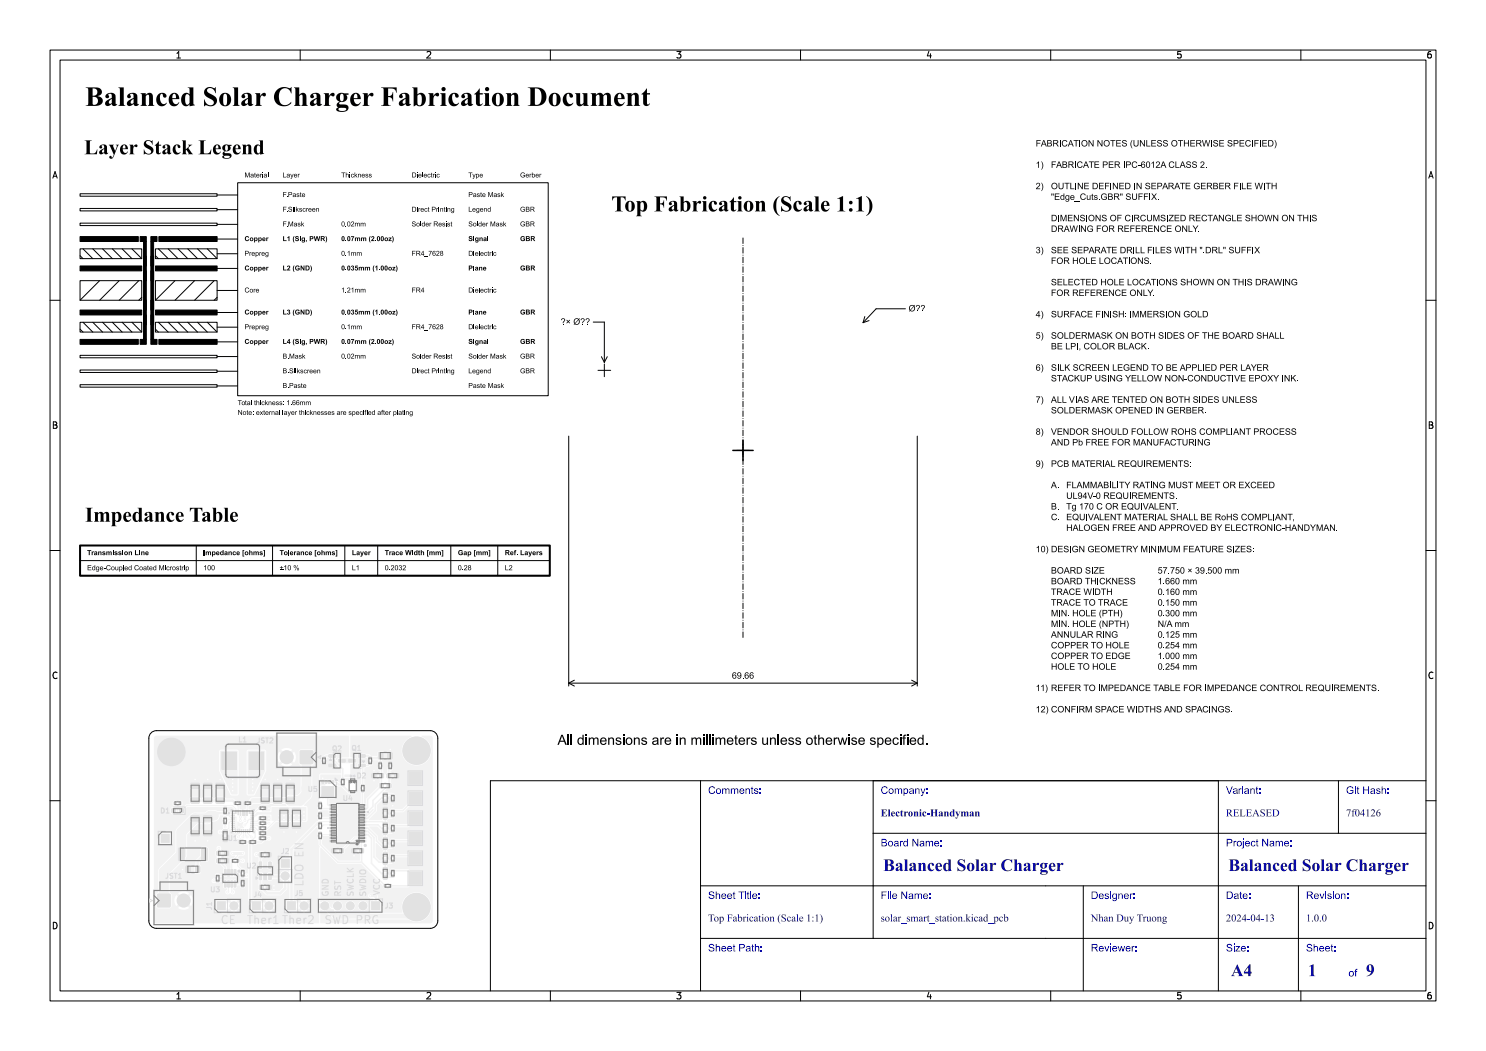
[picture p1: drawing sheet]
<svg xmlns="http://www.w3.org/2000/svg" width="297mm" height="210mm" viewBox="0 0 297 210" stroke-linecap="round" stroke-linejoin="round" font-family="sans-serif">
<defs><g id="words">
<text font-size="5.3" fill="#fff" x="17" y="21.5">Balanced Solar Charger Fabrication Document</text>
<text font-size="4.3" fill="#fff" x="113.4" y="42.5">Top Fabrication (Scale 1:1)</text>
<g font-size="3.3" fill="#fff">
<text x="176.5" y="174.3">Balanced Solar Charger</text>
<text x="245.5" y="174.3">Balanced Solar Charger</text>
<text x="246" y="195.3">A4</text>
<text x="261.4" y="195.3">1</text>
<text x="273" y="195.3">9</text>
</g>
<g font-size="2" fill="#fff">
<text x="141.5" y="158.8">Comments:</text>
<text x="176" y="158.8">Company:</text>
<text x="245" y="158.8">Variant:</text>
<text x="269" y="158.8">Git Hash:</text>
<text x="176" y="163.3">Electronic-Handyman</text>
<text x="245" y="163.3">RELEASED</text>
<text x="269" y="163.3">7f04126</text>
<text x="176" y="169.3">Board Name:</text>
<text x="245" y="169.3">Project Name:</text>
<text x="141.5" y="179.8">Sheet Title:</text>
<text x="176" y="179.8">File Name:</text>
<text x="218" y="179.8">Designer:</text>
<text x="245" y="179.8">Date:</text>
<text x="261" y="179.8">Revision:</text>
<text x="141.5" y="184.3">Top Fabrication (Scale 1:1)</text>
<text x="176" y="184.3">solar_smart_station.kicad_pcb</text>
<text x="218" y="184.3">Nhan Duy Truong</text>
<text x="245" y="184.3">2024-04-13</text>
<text x="261" y="184.3">1.0.0</text>
<text x="141.5" y="190.3">Sheet Path:</text>
<text x="218" y="190.3">Reviewer:</text>
<text x="245" y="190.3">Size:</text>
<text x="261" y="190.3">Sheet:</text>
<text x="269.5" y="195.3">of</text>
</g>
<g font-size="1.7" fill="#fff">
<text x="35" y="11.6">1</text>
<text x="85" y="11.6">2</text>
<text x="135" y="11.6">3</text>
<text x="185" y="11.6">4</text>
<text x="235" y="11.6">5</text>
<text x="285" y="11.6">6</text>
<text x="10.5" y="35.6">A</text>
<text x="285.5" y="35.6">A</text>
<text x="10.5" y="85.6">B</text>
<text x="285.5" y="85.6">B</text>
<text x="10.5" y="135.6">C</text>
<text x="285.5" y="135.6">C</text>
<text x="10.5" y="185.6">D</text>
<text x="285.5" y="185.6">D</text>
<text x="35" y="199.7">1</text>
<text x="85" y="199.7">2</text>
<text x="135" y="199.7">3</text>
<text x="185" y="199.7">4</text>
<text x="235" y="199.7">5</text>
<text x="285" y="199.7">6</text>
</g>
<g font-size="1.3" fill="#fff">
<text x="51.4" y="148.5">JST2</text>
<text x="70" y="154.7" transform="rotate(90 70 154.7)">* *</text>
<text x="71" y="156.7" transform="rotate(-90 71 156.7)">* *</text>
<text x="71" y="168.9">*</text>
<text x="72.6" y="169.7">*</text>
<text x="73.4" y="168.1" transform="rotate(180 73.4 168.1)">* *</text>
</g>
</g></defs>
<path d="M30.4 146.3l.8-.3h54.8a1.5 1.5 0 0 1 1.5 1.5v36.5a1.5 1.5 0 0 1-1.5 1.5h-54.8a1.5 1.5 0 0 1-1.4-1.5v-36.5v-.5z" fill="none" stroke="#000" stroke-width=".2"/>
<g fill="#f2f2f2">
<path d="M46.5 170.2h2v.6h-2z" fill-rule="evenodd"/>
<path d="M74 178.7h1v.5h-1z" fill-rule="evenodd"/>
<path d="M63.7 162.3h.6v.4h-.6z" fill-rule="evenodd"/>
<path d="M63.7 163.3h.6v.4h-.6z" fill-rule="evenodd"/>
<path d="M31.5 178.7h2.5v2.5h-2.5z" fill-rule="evenodd"/>
<path d="M54.7 156.5h1.5l.2 .2v.7l-.3 .2h-1.3l-.2-.3z" fill-rule="evenodd"/>
<path d="M54.7 159.5l1.5-.1 .2 .2v.8l-.3 .1h-1.3l-.2-.2z" fill-rule="evenodd"/>
<path d="M63.7 164.3h.6v.4h-.6z" fill-rule="evenodd"/>
<path d="M63.7 165.3h.6v.4h-.6z" fill-rule="evenodd"/>
<path d="M76.6 170.3h.8v.8h-.8z" fill-rule="evenodd"/>
<path d="M76.6 171.9h.8v.8h-.8z" fill-rule="evenodd"/>
<path d="M81.7 162.3h2.6v2.5h-2.6z" fill-rule="evenodd"/>
<path d="M65.7 150.8h1.4v.5h-1.3z" fill-rule="evenodd"/>
<path d="M65.7 152.7h1.4v.5h-1.3z" fill-rule="evenodd"/>
<path d="M67.6 151.7h1.3l.1 .5-1.3 .1z" fill-rule="evenodd"/>
<path d="M43.2 156.5h1.5l.2 .2v.7l-.3 .2h-1.3l-.2-.3z" fill-rule="evenodd"/>
<path d="M43.2 159.5l1.5-.1 .2 .2v.8l-.3 .1h-1.3l-.2-.2z" fill-rule="evenodd"/>
<path d="M49.8 168h.4v.5h-.4z" fill-rule="evenodd"/>
<path d="M50.8 168h.4v.5h-.4z" fill-rule="evenodd"/>
<path d="M71.6 152.7h1.3l.1 .5h-1.3z" fill-rule="evenodd"/>
<path d="M71.6 150.8h1.3l.1 .5h-1.3z" fill-rule="evenodd"/>
<path d="M69.7 151.7h1.4v.5l-1.3 .1z" fill-rule="evenodd"/>
<path d="M81.7 170.2h2.6v2.5h-2.6z" fill-rule="evenodd"/>
<path d="M51.8 165.2h.4v.6h-.4z" fill-rule="evenodd"/>
<path d="M52.8 165.2h.4v.6h-.4z" fill-rule="evenodd"/>
<path d="M40.7 156.5h1.5l.2 .2v.7l-.3 .2h-1.3l-.2-.3z" fill-rule="evenodd"/>
<path d="M40.7 159.5l1.5-.1 .2 .2v.8l-.3 .1h-1.3l-.2-.2z" fill-rule="evenodd"/>
<path d="M81.7 154.2h2.6v2.6h-2.6z" fill-rule="evenodd"/>
<path d="M76.6 164.3h.8v.8h-.8z" fill-rule="evenodd"/>
<path d="M76.6 165.9h.8v.8h-.8z" fill-rule="evenodd"/>
<path d="M39.1 173.1l.6-.1 .3 .1v1.1l-.2 .2h-.5l-.3-.1z" fill-rule="evenodd"/>
<path d="M37.2 173.1l.7-.1 .2 .1v1.1l-.2 .2h-.5l-.3-.1z" fill-rule="evenodd"/>
<path d="M78.2 161.8h.6v.4h-.6z" fill-rule="evenodd"/>
<path d="M78.2 162.8h.6v.4h-.6z" fill-rule="evenodd"/>
<path d="M77.3 154.6h.8v.8h-.8z" fill-rule="evenodd"/>
<path d="M78.9 154.6h.8v.8h-.8z" fill-rule="evenodd"/>
<path d="M63.7 160.3h.6v.4h-.6z" fill-rule="evenodd"/>
<path d="M63.7 161.3h.6v.4h-.6z" fill-rule="evenodd"/>
<path d="M47.7 160.2h.5v.6h-.5z" fill-rule="evenodd"/>
<path d="M46.8 160.2h.5v.6h-.5z" fill-rule="evenodd"/>
<path d="M46.8 173.7l.4 .1-.1 1.2h-.3z" fill-rule="evenodd"/>
<path d="M46.1 173.7l.4 .1v1.2h-.4z" fill-rule="evenodd"/>
<path d="M45.5 173.7l.4 .1-.1 1.2h-.3z" fill-rule="evenodd"/>
<path d="M44.8 173.7l.4 .1v1.2h-.4z" fill-rule="evenodd"/>
<path d="M44.8 176h.4v1.3l-.4-.1z" fill-rule="evenodd"/>
<path d="M45.5 176h.4l-.1 1.3-.3-.1z" fill-rule="evenodd"/>
<path d="M46.1 176h.4v1.3l-.4-.1z" fill-rule="evenodd"/>
<path d="M46.8 176h.4l-.1 1.3-.3-.1z" fill-rule="evenodd"/>
<path d="M76.6 158.3h.8v.8h-.8z" fill-rule="evenodd"/>
<path d="M76.6 159.9h.8v.8h-.8z" fill-rule="evenodd"/>
<path d="M52.2 156.5h1.5l.2 .2v.7l-.3 .2h-1.3l-.2-.3z" fill-rule="evenodd"/>
<path d="M52.2 159.5l1.5-.1 .2 .2v.8l-.3 .1h-1.3l-.2-.2z" fill-rule="evenodd"/>
<path d="M48.2 176.8h.6v.4h-.6z" fill-rule="evenodd"/>
<path d="M48.2 175.8h.6v.4h-.6z" fill-rule="evenodd"/>
<path d="M35.7 169.5l.9-.1 .2 .1 .1 2.3-.2 .2h-.8l-.3-.1z" fill-rule="evenodd"/>
<path d="M40.3 169.5l.9-.1 .3 .1v2.3l-.2 .2h-.8l-.2-.1z" fill-rule="evenodd"/>
<path d="M56.1 171.6h1.7v1.7h-1.7z" fill-rule="evenodd"/>
<path d="M76.6 167.3h.8v.8h-.8z" fill-rule="evenodd"/>
<path d="M76.6 168.9h.8v.8h-.8z" fill-rule="evenodd"/>
<path d="M78.2 170.8h.6v.4h-.6z" fill-rule="evenodd"/>
<path d="M78.2 171.8h.6v.4h-.6z" fill-rule="evenodd"/>
<path d="M73.7 151.3h.6v.4h-.6z" fill-rule="evenodd"/>
<path d="M73.7 152.3h.6v.4h-.6z" fill-rule="evenodd"/>
<path d="M44.7 161.3h.6v.5h-.6z" fill-rule="evenodd"/>
<path d="M44.7 162.2h.6v.5h-.6z" fill-rule="evenodd"/>
<path d="M55.9 164.5l1.6-.1 .2 .2-.1 .8-.2 .2-1.4-.1-.1-.2z" fill-rule="evenodd"/>
<path d="M55.9 161.5h1.6l.2 .2-.1 .7-.2 .2h-1.4l-.1-.3z" fill-rule="evenodd"/>
<path d="M81.7 174.3h2.6v2.5h-2.6z" fill-rule="evenodd"/>
<path d="M48.8 160.2h.5v.6h-.5z" fill-rule="evenodd"/>
<path d="M49.7 160.2h.5v.6h-.5z" fill-rule="evenodd"/>
<path d="M53.4 170.4h.7v.8h-.7z" fill-rule="evenodd"/>
<path d="M51.8 170.4h.8v.8h-.8z" fill-rule="evenodd"/>
<path d="M78.2 173.8h.6v.4h-.6z" fill-rule="evenodd"/>
<path d="M78.2 174.8h.6v.4h-.6z" fill-rule="evenodd"/>
<path d="M74.2 180.1h1.7v1.7h-1.7z" fill-rule="evenodd"/>
<path d="M81.7 166.3h2.6v2.5h-2.6z" fill-rule="evenodd"/>
<path d="M64.5 152.3h.5v.4h-.5z" fill-rule="evenodd"/>
<path d="M64.5 151.3h.5v.4h-.5z" fill-rule="evenodd"/>
<path d="M76.6 173.3h.8v.8h-.8z" fill-rule="evenodd"/>
<path d="M76.6 174.9h.8v.8h-.8z" fill-rule="evenodd"/>
<path d="M51.8 163.2h.4v.6h-.4z" fill-rule="evenodd"/>
<path d="M52.8 163.2h.4v.6h-.4z" fill-rule="evenodd"/>
<path d="M47.8 168h.4v.5h-.4z" fill-rule="evenodd"/>
<path d="M48.8 168h.4v.5h-.4z" fill-rule="evenodd"/>
<path d="M52.8 166.2h.4v.6h-.4z" fill-rule="evenodd"/>
<path d="M51.8 166.2h.4v.6h-.4z" fill-rule="evenodd"/>
<path d="M51.8 174.5l.5 .1v1.2l-.5-.1z" fill-rule="evenodd"/>
<path d="M52.7 174.5l.6 .1-.1 1.2-.5-.1z" fill-rule="evenodd"/>
<path d="M53.7 174.5l.5 .1v1.2l-.5-.1z" fill-rule="evenodd"/>
<path d="M53.7 172.2l.5 .1v1.2l-.5-.1z" fill-rule="evenodd"/>
<path d="M51.8 172.2l.5 .1v1.2l-.5-.1z" fill-rule="evenodd"/>
<path d="M38.2 166l1.5-.1 .2 .3v.7l-.2 .1h-1.4l-.2-.2z" fill-rule="evenodd"/>
<path d="M38.2 163h1.5l.2 .2v.7l-.2 .2h-1.4l-.2-.2z" fill-rule="evenodd"/>
<path d="M40.7 166l1.5-.1 .2 .3v.7l-.3 .1h-1.3l-.2-.2z" fill-rule="evenodd"/>
<path d="M40.7 163h1.5l.2 .2v.7l-.3 .2h-1.3l-.2-.2z" fill-rule="evenodd"/>
<path d="M57.4 180.1h1.7v1.7h-1.7z" fill-rule="evenodd"/>
<path d="M44.3 150.3h2.9v3.5h-2.9z" fill-rule="evenodd"/>
<path d="M49.7 150.3h3v3.5h-3z" fill-rule="evenodd"/>
<path d="M47.3 171.7h.4v.6h-.4z" fill-rule="evenodd"/>
<path d="M46.3 171.7h.4v.6h-.4z" fill-rule="evenodd"/>
<path d="M60 150h2.5v2.6h-2.5z" fill-rule="evenodd"/>
<path d="M35.8 160.2h.4v.6h-.4z" fill-rule="evenodd"/>
<path d="M34.8 160.2h.4v.6h-.4z" fill-rule="evenodd"/>
<path d="M51.8 161.2h.5v.6h-.5z" fill-rule="evenodd"/>
<path d="M52.7 161.2h.5v.6h-.5z" fill-rule="evenodd"/>
<path d="M38.2 156.5h1.5l.2 .2v.7l-.2 .2h-1.4l-.2-.3z" fill-rule="evenodd"/>
<path d="M38.2 159.5l1.5-.1 .2 .2v.8l-.2 .1h-1.4l-.2-.2z" fill-rule="evenodd"/>
<path d="M78.2 164.8h.6v.4h-.6z" fill-rule="evenodd"/>
<path d="M78.2 165.8h.6v.4h-.6z" fill-rule="evenodd"/>
<path d="M68.2 155.5h.6v.5h-.6z" fill-rule="evenodd"/>
<path d="M68.2 156.5h.6v.5h-.6z" fill-rule="evenodd"/>
<path d="M66.3 169.6h.8v.8h-.8z" fill-rule="evenodd"/>
<path d="M67.9 169.6h.8v.8h-.8z" fill-rule="evenodd"/>
<path d="M76.6 161.3h.8v.8h-.8z" fill-rule="evenodd"/>
<path d="M76.6 162.9h.8v.8h-.8z" fill-rule="evenodd"/>
<path d="M81.7 158.2h2.6v2.5h-2.6z" fill-rule="evenodd"/>
<path d="M78.2 159.8h.6v.4h-.6z" fill-rule="evenodd"/>
<path d="M78.2 158.8h.6v.4h-.6z" fill-rule="evenodd"/>
<path d="M70.1 155.5h.8v.4h-.8z" fill-rule="evenodd"/>
<path d="M70.1 158.1h.8v.4h-.8z" fill-rule="evenodd"/>
<path d="M58.4 164.5l1.6-.1 .2 .2-.1 .8-.2 .2-1.4-.1-.1-.2z" fill-rule="evenodd"/>
<path d="M58.4 161.5h1.6l.2 .2-.1 .7-.2 .2h-1.4l-.1-.3z" fill-rule="evenodd"/>
<path d="M44.9 170.1h.8v.8h-.8z" fill-rule="evenodd"/>
<path d="M43.3 170.1h.8v.8h-.8z" fill-rule="evenodd"/>
<path d="M43.4 180.1h1.7v1.7h-1.7z" fill-rule="evenodd"/>
<path d="M77.5 150.4l.7-.1 .2 .2v1l-.1 .2h-.7l-.2-.2z" fill-rule="evenodd"/>
<path d="M75.6 150.4l.8-.1 .2 .2v1l-.2 .2h-.6l-.2-.2z" fill-rule="evenodd"/>
<path d="M44.9 171.6h.8v.8h-.8z" fill-rule="evenodd"/>
<path d="M43.3 171.6h.8v.8h-.8z" fill-rule="evenodd"/>
<path d="M78.2 167.8h.6v.4h-.6z" fill-rule="evenodd"/>
<path d="M78.2 168.8h.6v.4h-.6z" fill-rule="evenodd"/>
<path d="M43.2 175.8h.6v.4h-.6z" fill-rule="evenodd"/>
<path d="M43.2 174.8h.6v.4h-.6z" fill-rule="evenodd"/>
<path d="M32.1 166.7h1.8v1.6h-1.8z" fill-rule="evenodd"/>
<path d="M63.7 167.3h.6v.4h-.6z" fill-rule="evenodd"/>
<path d="M63.7 166.3h.6v.4h-.6z" fill-rule="evenodd"/>
<path d="M50.4 180.1h1.7v1.7h-1.7z" fill-rule="evenodd"/>
<path d="M51.8 167.2h.4v.6h-.4z" fill-rule="evenodd"/>
<path d="M52.8 167.2h.4v.6h-.4z" fill-rule="evenodd"/>
<path d="M53.4 176.9h.7v.8h-.7z" fill-rule="evenodd"/>
<path d="M51.8 176.9h.8v.8h-.8z" fill-rule="evenodd"/>
<path d="M70.3 169.6h.8v.8h-.8z" fill-rule="evenodd"/>
<path d="M71.9 169.6h.8v.8h-.8z" fill-rule="evenodd"/>
<path d="M72.2 156.8h.6v.4h-.6z" fill-rule="evenodd"/>
<path d="M72.2 157.8h.6v.4h-.6z" fill-rule="evenodd"/>
<path d="M71.7 167.9h1.5v.4h-1.5z" fill-rule="evenodd"/>
<path d="M71.7 167.2h1.5v.4h-1.5z" fill-rule="evenodd"/>
<path d="M71.7 166.6h1.5v.4h-1.5z" fill-rule="evenodd"/>
<path d="M71.7 165.9h1.5v.4h-1.5z" fill-rule="evenodd"/>
<path d="M71.7 165.3h1.5v.4h-1.5z" fill-rule="evenodd"/>
<path d="M71.7 164.6h1.5v.4h-1.5z" fill-rule="evenodd"/>
<path d="M71.7 164h1.5v.4h-1.5z" fill-rule="evenodd"/>
<path d="M71.7 163.3h1.5v.4h-1.5z" fill-rule="evenodd"/>
<path d="M71.7 162.7h1.5v.4h-1.5z" fill-rule="evenodd"/>
<path d="M71.7 162h1.5v.4h-1.5z" fill-rule="evenodd"/>
<path d="M71.7 161.4h1.5v.4h-1.5z" fill-rule="evenodd"/>
<path d="M71.7 160.7h1.5v.4h-1.5z" fill-rule="evenodd"/>
<path d="M65.8 160.7h1.5v.4h-1.5z" fill-rule="evenodd"/>
<path d="M65.8 161.4h1.5v.4h-1.5z" fill-rule="evenodd"/>
<path d="M65.8 162h1.5v.4h-1.5z" fill-rule="evenodd"/>
<path d="M65.8 162.7h1.5v.4h-1.5z" fill-rule="evenodd"/>
<path d="M65.8 163.3h1.5v.4h-1.5z" fill-rule="evenodd"/>
<path d="M65.8 164h1.5v.4h-1.5z" fill-rule="evenodd"/>
<path d="M65.8 164.6h1.5v.4h-1.5z" fill-rule="evenodd"/>
<path d="M65.8 165.3h1.5v.4h-1.5z" fill-rule="evenodd"/>
<path d="M65.8 165.9h1.5v.4h-1.5z" fill-rule="evenodd"/>
<path d="M65.8 166.6h1.5v.4h-1.5z" fill-rule="evenodd"/>
<path d="M65.8 167.2h1.5v.4h-1.5z" fill-rule="evenodd"/>
<path d="M65.8 167.9h1.5v.4h-1.5z" fill-rule="evenodd"/>
<path d="M48.2 173.8h.6v.4h-.6z" fill-rule="evenodd"/>
<path d="M48.2 174.8h.6v.4h-.6z" fill-rule="evenodd"/>
<path d="M77.8 176.7h.4v.6h-.4z" fill-rule="evenodd"/>
<path d="M76.8 176.7h.4v.6h-.4z" fill-rule="evenodd"/>
<path d="M44.6 167.4h.8v.8h-.8z" fill-rule="evenodd"/>
<path d="M44.6 165.8h.8v.8h-.8z" fill-rule="evenodd"/>
<path d="M46.3 162.4h.8v.2h-.8z" fill-rule="evenodd"/>
<path d="M47 161.9h.2v.7h-.2z" fill-rule="evenodd"/>
<path d="M46.3 162.8h.6v.2h-.6z" fill-rule="evenodd"/>
<path d="M46.3 163.2h.6v.2h-.6z" fill-rule="evenodd"/>
<path d="M46.3 163.6h.6v.2h-.6z" fill-rule="evenodd"/>
<path d="M46.3 164h.6v.2h-.6z" fill-rule="evenodd"/>
<path d="M46.3 164.4h.6v.2h-.6z" fill-rule="evenodd"/>
<path d="M46.3 164.8h.6v.2h-.6z" fill-rule="evenodd"/>
<path d="M46.3 165.2h.6v.2h-.6z" fill-rule="evenodd"/>
<path d="M46.3 165.6h.7v.2h-.7z" fill-rule="evenodd"/>
<path d="M47 165.6h.2v.7h-.2z" fill-rule="evenodd"/>
<path d="M47.4 165.7h.2v.6h-.2z" fill-rule="evenodd"/>
<path d="M47.8 165.7h.2v.6h-.2z" fill-rule="evenodd"/>
<path d="M48.2 165.7h.2v.6h-.2z" fill-rule="evenodd"/>
<path d="M48.6 165.7h.2v.6h-.2z" fill-rule="evenodd"/>
<path d="M49 165.7h.2v.6h-.2z" fill-rule="evenodd"/>
<path d="M49.4 165.7h.2v.6h-.2z" fill-rule="evenodd"/>
<path d="M49.8 165.6h.2v.7h-.2z" fill-rule="evenodd"/>
<path d="M50 165.6h.7v.2h-.7z" fill-rule="evenodd"/>
<path d="M50 165.2h.7v.2h-.7z" fill-rule="evenodd"/>
<path d="M50.1 164.8h.6v.2h-.6z" fill-rule="evenodd"/>
<path d="M50 164.4h.7v.2h-.7z" fill-rule="evenodd"/>
<path d="M50.1 164h.6v.2h-.6z" fill-rule="evenodd"/>
<path d="M50.1 163.6h.6v.2h-.6z" fill-rule="evenodd"/>
<path d="M50.1 163.2h.6v.2h-.6z" fill-rule="evenodd"/>
<path d="M50.1 162.8h.6v.2h-.6z" fill-rule="evenodd"/>
<path d="M49.8 161.9h.2v.7h-.2z" fill-rule="evenodd"/>
<path d="M49.9 162.4h.8v.2h-.8z" fill-rule="evenodd"/>
<path d="M49.3 161.9h.2v1h-.2z" fill-rule="evenodd"/>
<path d="M48.9 161.9h.1v1h-.1z" fill-rule="evenodd"/>
<path d="M48.4 161.9h.2v1h-.2z" fill-rule="evenodd"/>
<path d="M48 161.9h.1v1h-.1z" fill-rule="evenodd"/>
<path d="M47.5 161.9h.2v.9h-.2z" fill-rule="evenodd"/>
<path d="M75.8 156.6h.8v.8h-.8z" fill-rule="evenodd"/>
<path d="M77.4 156.6h.8v.8h-.8z" fill-rule="evenodd"/>
<path d="M52.7 164.2h.5v.6h-.5z" fill-rule="evenodd"/>
<path d="M51.8 164.2h.5v.6h-.5z" fill-rule="evenodd"/>
<path d="M35.9 161.6h.8v.8h-.8z" fill-rule="evenodd"/>
<path d="M34.3 161.6h.8v.8h-.8z" fill-rule="evenodd"/>
<path d="M66.3 156h.4l-.1 .6-.3-.1z" fill-rule="evenodd"/>
<path d="M65.6 156h.4v.6l-.4-.1z" fill-rule="evenodd"/>
<path d="M65 156h.4l-.1 .6-.3-.1z" fill-rule="evenodd"/>
<path d="M64.3 156h.4v.6l-.4-.1z" fill-rule="evenodd"/>
<path d="M64.3 157.1h2.4v2.3h-.5v-.4h-.1v.4h-.5v-.4h-.2v.4h-.5v-.4h-.1v.4h-.5z" fill-rule="evenodd"/>
<path d="M57.2 156.5h1.5l.2 .2v.7l-.2 .2h-1.4l-.2-.3z" fill-rule="evenodd"/>
<path d="M57.2 159.5l1.5-.1 .2 .2v.8l-.2 .1h-1.4l-.2-.2z" fill-rule="evenodd"/>
<path d="M75.7 152.3h.6v.4h-.6z" fill-rule="evenodd"/>
<path d="M75.7 153.3h.6v.4h-.6z" fill-rule="evenodd"/>
<path d="M44.7 163.3h.6v.5h-.6z" fill-rule="evenodd"/>
<path d="M44.7 164.2h.6v.5h-.6z" fill-rule="evenodd"/>
<path d="M77.7 152.3h.6v.4h-.6z" fill-rule="evenodd"/>
<path d="M77.7 153.3h.6v.4h-.6z" fill-rule="evenodd"/>
<path d="M75.9 154.6h.8v.8h-.8z" fill-rule="evenodd"/>
<path d="M74.3 154.6h.8v.8h-.8z" fill-rule="evenodd"/>
</g>
<g fill="#f2f2f2">
<circle cx="36.7" cy="180" r="1.35"/>
<circle cx="83.2" cy="150" r="1.8"/>
<circle cx="83.3" cy="150" r="2.8"/>
<circle cx="46.5" cy="170.5" r=".25"/>
<circle cx="47.5" cy="170.5" r=".25"/>
<circle cx="48.5" cy="170.5" r=".25"/>
<circle cx="74" cy="179" r=".25"/>
<circle cx="75" cy="179" r=".25"/>
<circle cx="57" cy="175" r=".85"/>
<circle cx="72.5" cy="181" r=".85"/>
<circle cx="70" cy="181" r=".85"/>
<circle cx="67.5" cy="181" r=".85"/>
<circle cx="64.9" cy="181" r=".85"/>
<circle cx="60.8" cy="181" r=".85"/>
<circle cx="57.3" cy="151.3" r="1.35"/>
<circle cx="34.2" cy="150.3" r="1.8"/>
<circle cx="34.2" cy="150.3" r="2.8"/>
<circle cx="46.7" cy="181" r=".85"/>
<circle cx="83.2" cy="181.3" r="1.8"/>
<circle cx="83.3" cy="181.3" r="2.8"/>
<circle cx="53.8" cy="181" r=".85"/>
<circle cx="39" cy="155.7" r=".28"/>
<circle cx="53.8" cy="163.5" r=".27"/>
<circle cx="59.2" cy="166.2" r=".27"/>
<circle cx="41.5" cy="168" r=".28"/>
<circle cx="55.5" cy="155.7" r=".28"/>
<circle cx="44" cy="155.7" r=".28"/>
<circle cx="58" cy="155.7" r=".28"/>
<circle cx="36.5" cy="173.7" r=".27"/>
<circle cx="54.8" cy="177.7" r=".28"/>
<circle cx="39" cy="168" r=".28"/>
<circle cx="53" cy="155.7" r=".28"/>
<circle cx="54.8" cy="177" r=".28"/>
<circle cx="56.7" cy="166.2" r=".27"/>
<circle cx="53.7" cy="161.5" r=".27"/>
<circle cx="47.7" cy="165.2" r=".27"/>
<circle cx="41.5" cy="155.7" r=".28"/>
<circle cx="48" cy="163.3" r=".28"/>
<circle cx="46.5" cy="155.7" r=".28"/>
<circle cx="45" cy="165.2" r=".28"/>
<circle cx="46.5" cy="158" r=".27"/>
<circle cx="46.5" cy="157.2" r=".28"/>
<circle cx="48" cy="164" r=".28"/>
<circle cx="46.5" cy="156.5" r=".27"/>
<circle cx="48.9" cy="163.3" r=".27"/>
<circle cx="50.5" cy="156.5" r=".28"/>
<circle cx="50.5" cy="157.2" r=".28"/>
<circle cx="50.5" cy="158" r=".28"/>
<circle cx="53.7" cy="164.5" r=".27"/>
<circle cx="50.5" cy="155.7" r=".28"/>
<circle cx="48.9" cy="164" r=".27"/>
<circle cx="59.7" cy="163" r=".27"/>
<circle cx="56.7" cy="163.8" r=".27"/>
<circle cx="58.8" cy="163.8" r=".28"/>
<circle cx="60.7" cy="163.8" r=".28"/>
<circle cx="55.8" cy="163.8" r=".28"/>
<circle cx="57.7" cy="163" r=".27"/>
<circle cx="60.7" cy="163" r=".27"/>
<circle cx="60.7" cy="162.2" r=".27"/>
<circle cx="56.8" cy="163" r=".27"/>
<circle cx="57.7" cy="163.8" r=".28"/>
<circle cx="55.8" cy="163" r=".27"/>
<circle cx="58.8" cy="163" r=".27"/>
<circle cx="59.7" cy="163.8" r=".27"/>
<circle cx="48.5" cy="172" r=".28"/>
<circle cx="74" cy="179" r=".27"/>
<circle cx="43.8" cy="169.5" r=".28"/>
<circle cx="51.2" cy="170.7" r=".28"/>
<circle cx="36" cy="160.5" r=".27"/>
<circle cx="53.7" cy="167.5" r=".27"/>
<circle cx="44" cy="166.2" r=".28"/>
<circle cx="47.6" cy="167.2" r=".27"/>
<circle cx="78.5" cy="161" r=".28"/>
<circle cx="74.7" cy="156" r=".27"/>
<circle cx="78" cy="149.8" r=".28"/>
<circle cx="64.5" cy="155.5" r=".27"/>
<circle cx="70.8" cy="171" r=".28"/>
<circle cx="74.7" cy="154" r=".27"/>
<circle cx="48.5" cy="167.2" r=".28"/>
<circle cx="48.5" cy="170.5" r=".28"/>
<circle cx="45.5" cy="178.2" r=".28"/>
<circle cx="46.5" cy="178.2" r=".28"/>
<circle cx="49.4" cy="167.2" r=".27"/>
<circle cx="46.5" cy="170.5" r=".28"/>
<circle cx="49.3" cy="175" r=".28"/>
<circle cx="48.9" cy="164.8" r=".27"/>
<circle cx="50.2" cy="167.2" r=".28"/>
<circle cx="42.8" cy="176" r=".28"/>
</g>
<g fill="none" stroke="#f2f2f2" stroke-width=".5">
<path d="M39 160h7.5l.5 .5M50.5 160l-.5 .5M70.5 155.7h-2M76.1 151l-.5 .5h-1.6l-.4-.5h-1.3M40.9 170.7l-1.4 1.4v1.6M43.3 162.5h1.7M50 168.3v11.5l1.2 1.2M53 161.5h.8M53 163.5h.8M54 175.1h2.9l.1-.1v2.5l-1 1h-2.6l-1.2-1.2M59.3 162h-2.5l-.6 .5h-4.7l-.4 .4M64 164.5h-.5l-5.2 5.2-.1 11.3"/>
<path d="M75 179l.1 2"/>
</g>
<path d="M50.5 160h7.5M68.3 152h2.1M60.8 181h4.1l2.1 2.1h14.5l1.7-1.8" fill="none" stroke="#f2f2f2" stroke-width="1"/>
<path d="M65.2 156.3h2l.5 .5h.8v.2l1.3 1.3h.7M51.3 170.8h.9l-.2 .2v1.9M52 175.1v2l.2 .2M53 175.1v1.4l.8 .8" fill="none" stroke="#f2f2f2" stroke-width=".4"/>
<g fill="none" stroke="#f2f2f2" stroke-width=".2">
<path d="M35 160.5v1.2l-.3 .3M36.3 162l1-1h9.2l.6 .6v.7M42.7 176h1.7l.6 .6M43.3 162.5l-.6 .5M45 163.5l.2 .2h1.4M45 164.5v.8M45 174.4l-.6 .6h-.9M45.4 162.9h1.2M45.7 162.9l.3 .4h1.2l-.1 2M45.7 176.6v1.5l-.2 .2M46.3 176.6v1.5l.2 .2M46.6 164.1h-.5l-.4 .3v1.1l-.7 .8h-1"/>
<path d="M46.6 165.3h.5M47 176.6h1.1l.4 .4M47 174.4h.9l.6 .6h.7M47 160.5l.6 .6v1.3M47.1 165.3v.7M47.5 170.5v.5l-1.2 1.2v2.2M48.3 166v.6l-.7 .6M48.5 172h-1v1l1 1M48.7 166v1.1l-.2 .1M49.1 166v1l.3 .2M49.5 166v.5l.7 .7M50 160.5l-.6 .6v1.3"/>
<path d="M50.3 165.7h-.3l-.1 .3M50.3 165.3h.6l1.1 1.1v1.1M50.4 164.5h1.6M50.4 164.9h1l.6 .6M50.4 163.7h-.6l-.3 .3v.3l-.6 .5M50.4 162.9h.7l-.4 .4h-.3M52 163.5l-.6 .6h-1M52 161.5h-.3l-.9 1h-.5M53 164.5h.8M56.8 162v.3l-3.3 3.2h-.5M64 160.5h-.7l-.3 .2v3l-1.2 1.3h-2.5M64 166.5l.3 .3h2.3"/>
<path d="M66.6 167.4h-1l-.1 .6 1.1 .1v1.8l.1 .1M66.6 164.2h-2.3l-.3 .3M66.6 164.8h-1.9l-.7 .7M72.4 167.4h-1.5l-2.6 2.6M72.4 168.1l-.1 .1v1.8"/>
</g>
<path d="M48 162.4v1.5M49 162.4v1.5M50.3 165.7h.4l.3 .3v1.2l-1 1.1" fill="none" stroke="#f2f2f2" stroke-width=".25"/>
<path d="M58 160h.1M61.3 151.3l-.1 7.4-1.2 1.3h-2M61.3 157.5h-.1M42.7 163h-.7l-.5 .5h-2.5l-2.8 2.8v4.4l-3.5 3.5v5.7" fill="none" stroke="#f2f2f2" stroke-width="2"/>
<g fill="none" stroke="#f2f2f2" stroke-width=".3">
<path d="M64.7 151.5l.5-.5h1.2v.6l2.1 2v2.1M65.5 158.1v2.6l.2 .2h.9M72.5 158l-.1 2.9M74 152.5l-.4 .4h-1.3l.2 .3v3.8M76 153.5l.3 .3-.1 3.2-2.7 2.8v1.6l-.2 .2h-.9M76.1 151l-.1 1.5M78 153.5l-.3 .3 .1 3.2h-.3l-3 2.9v1.2l-1 1.1h-1.1M78.5 159l-.3-.3h-1.2l-2 2v1.3l-1.5 1.5h-1.1M83 160h-.5l-2 2h-2M43.8 169.5l-.1 2.5 1.3 1.3v1.1M45 162.5l.4 .4h.3M49 168.3h1"/>
<path d="M53.8 167.5h-.8l-.7 .8h-1.3M64 162.5l.4 .4h2.2M64 167.5v1.3l3.5 3.5h4.8M64 163.5h2.6M64 161.5l2.6 .1M66.7 170l1 1h2l1-1M72.3 170v2.3M72.3 172.3l4.7 4.7M72.4 166.8h1.1l.8 .7v5l2.7 2.8h1.2l.3-.3M72.4 166.1h1.1l1.3 1.2v4l1 1h2.4l.3-.3M72.4 165.5h1.1l1.8 1.7v.8l1.2 1.3h1.7l.3-.3M72.4 164.8h3.1l1.5 1.5"/>
<path d="M77 166.3v1.4M77 169.3v1.4M77 172.3v1.4M78.5 174h3l1.5 1.5-1.5 1.5h-3.5M78.5 163l-.3 .3h-1.2v1.4l-.6-.5h-4M78.5 166l-.3 .3h-1.2M78.5 171h3.5l1 1M78.5 168h4.5M83 168h.1M83 164h-.5l-1 1h-3"/>
</g>
<g fill="#f2f2f2">
<path d="M49.5 150.1l3.4-.1 .1 .1v3.9l-2.3 4.7h-1.1l-.1-.1z" fill-rule="evenodd"/>
<path d="M52.4 163h1.6v1l-.6 .1-.6-.1-.4 .1z" fill-rule="evenodd"/>
<path d="M49.7 161.2l.6-.2 .3-.4 1.7 .2 4.7-.2 .3 .3-.2 .1-2.8 .1-.2 .1-.1 .8-.1 .1h-1.5v-1l-.6-.1-1.1 1.2h-.5a.45 .45 0 0 0-.5-.6z" fill-rule="evenodd"/>
<path d="M30.9 147.2l.3-.2h38.5l.1 4.3-1.7 .1-.9 .4a.24 .24 0 0 1-.1-.2 .24 .24 0 0 1 .2-.2l.1-.6-.4-.3-1.3 .1-1.3 .5-.2 .2v.4l.3 .3 .6-.1 .3-.5 .7 .2 2.1 2.1v.7l-.1 .1h-4l-.2 .2-.1 2.2 .3 .4v2l-.3 .3v.4l.1 .2 .4 .1v.3l-.3 .4-.5 .2v.5a.35 .35 0 0 1 0 .6l.2 .7-.2 .3 .1 .7-.3 .2-5.4 5.3-.1 1.9h-1.7l-.1 .1v1.9l.1 .1h1.7v.6l-.1 .1a1.14 1.14 0 0 0-1.8 .5h-1.3l-.5-.4-.6 .1v1.3l.1 .2 .6 .1 .4-.5h1.4l.6 .6v1.2l-.7 .8h-2.3l-.7-.7-.1-.6-.4-.3 .2-.8-.1-1.3-.3-.1h-.5l-.2 .3v1.1l.2 .3-.1 1v.8l.7 .2 1.1 .9h2.8l1.2-1.2v-1.6l.4-.3v4l-.6 .3v1.8l.2 .1h1.8l.1-.5 .3 .3 .7-.7 .3 .4-.5 .7a1.34 1.34 0 0 0 1.4-.1l-.6-.6 .3-.4 .7 .6a1.35 1.35 0 0 0 0-1.5l-.7 .7-.3-.4 .6-.7a1.34 1.34 0 0 0-1.5 .1l.6 .6-.3 .4-.7-.7-.3 .3-.1-.5-.5-.2v-9.8l4.6-4.7 .2 .1v.3a.35 .35 0 0 1 0 .6v.4a.36 .36 0 0 1 0 .6v.4l.2 .3v.8l.2 .3-.1 .4v10.8a1.45 1.45 0 0 0 0 1.5v2.6l-.1 .1h-32.4l-.4-.1-.1-.4v-5.2h.4v2.3l.2 .4h2.7l.2-.4v-1.3h.6v.7l.3 .6 .7-.7 .4 .3-.7 .7 .1 .1a1.84 1.84 0 0 0 2.1-.1l-.7-.7 .4-.3 .7 .7 .3-1h4.7v1.9h1.9l.2-.5 .3 .3 .7-.7 .3 .4-.6 .6a1.33 1.33 0 0 0 1.5 0l-.6-.6 .3-.4 .7 .6a1.34 1.34 0 0 0 0-1.5l-.7 .7-.3-.4 .6-.7a1.34 1.34 0 0 0-1.5 .1l.6 .6-.3 .4-.7-.7-.3 .3-.1-.4-.1-.2h-1.8l-.1 .2h-4.7v-.7l-.3-.6-.7 .7-.4-.3 .7-.7-.1-.1a1.84 1.84 0 0 0-2.1 .1l.7 .7-.4 .3-.7-.7-.3 1h-.6v-1l-.4-.5v-2.4h8.4a.57 .57 0 0 0 .8 .5l.6 .1 .6-.2 .3 .3 .1 .8 .6 .1 .1 .2a.54 .54 0 0 0-.3 .8 .54 .54 0 0 0 .9 0 .52 .52 0 0 0 .9 0 .52 .52 0 0 0-.3-.8v-.2l.7-.1 .2-.5h.4l.1 .4 .2 .2h.6l.2-.3v-.4l-.1-.2-.7-.2h-.7l-.2-.5-.1-.1-2.5 .1-.8-.3 .1-.3 1.2-.1 .3-.3-.2-1.7-.9-1v-.6l-.3-.3 .3-.5v-.7l-.2-.3a.51 .51 0 0 0-.5-.8 .51 .51 0 0 0-.4 .8l-.2 .4 .1 .8a.25 .25 0 0 1 .2 .3 .25 .25 0 0 1-.2 .2v1l.2 .2h.6l.7 .7-.1 1-.3 .3-.6-.2-.6 .1-.1 .2 .1 .7-.5 .1-.3 .3h-8.4v-1.2l1.5-1.5h3.4v1.1l.1 .2 .9 .1 .4-.2v-1.3l-.3-.3v-.6l.2-.1 .3 .1h.9l.4-.3v-2.4l-.4-.3h-.9l-.3 .2-.1 1.6-.9 .9v.8l-.3 .5h-3.4l.9-.9 .6-.2 .5-1.1v-4.3l2.1-2h2.1l.5-.2a1.09 1.09 0 0 1 1.1-.4 1.76 1.76 0 0 0 .8-1.2l.7 .1-.2 .3 .1 .7-.1 .3v.9a.47 .47 0 0 1-.1 .5 .47 .47 0 0 1-.5 .1 .51 .51 0 0 0-.3 .7 .51 .51 0 0 0 .8 .2l.3 .2 .8-.1 .2-.2v-.7l.2-.2 .3 .3h.5l.2 .5 .4-.1 .2-2.2a.95 .95 0 0 0 1.1 0l.1 .2a.63 .63 0 0 0 .1 1l-.7 .2-.1 .8-.3 .3a.51 .51 0 0 0-.5 .8 .51 .51 0 0 0 .9 0l.5 .3-.1 .7 .2 .2h.7l.2 .1-.1 5.7h-.6l.1-.8-.6-.2-.6-.6v-.4l.2-.2a.52 .52 0 0 0 .8 .1 .52 .52 0 0 0 0-.8 .52 .52 0 0 0-.8 .1l-.4-.4 .2-.3h.5a.48 .48 0 0 0 .7-.5 .48 .48 0 0 0-.7-.5h-1.7a.48 .48 0 0 0-.6 .5 .48 .48 0 0 0 .7 .5h.2l.1 .2-1 .5v3.4l.2 .1h1l.1-.1 .1-.4 .3-.1 .3 .3 .1 .5 1.5 .1v4.3l.6 .8v1.3l.2 .1h1.8l.1-.5 .3 .3 .7-.7 .3 .4-.6 .6a1.33 1.33 0 0 0 1.5 0l-.6-.6 .3-.4 .7 .6a1.35 1.35 0 0 0 0-1.5l-.7 .7-.3-.4 .6-.7a1.34 1.34 0 0 0-1.5 .1l.6 .6-.3 .4-.7-.7-.3 .3-.1-.5-1.4-.1-.4-.3v-8.9h.4a.48 .48 0 0 0 .6 .5l.3 .2-.2 2 .2 .3h.5l.3-.1 .1-1.3h.9v1.1l.1 .3h.5l.3-.1 .1-1.3-.2-.2-.6-.1-.2 .3h-.9l-.2-.7 .5-.5-.1-.7-.1-.2-.7-.1-.4 .2h-.4l-.4 .4h-.4v-2l.8 .1 .3-.2h.8l.6-.5 .5-.2a.54 .54 0 0 0 .7 0 .54 .54 0 0 0 0-.8 .54 .54 0 0 0-.7 0h-1l.1-.8-.1-.4 .1-.1 .3 .2h.5l1.9-1.8h5.6h.4l.2-.2v-2.7l-.1-.2-.5-.2 1.3-1.4 .3-.5v-6.1l.4-.4v-2.4l-.2-.3-2.5-.1-.3 .3-.1 2.5 .4 .4v5.3l-.6 .6h-1.3a1.37 1.37 0 0 0-1.2 .5l-4.7-.1-2.1 .2-.6 .7-.1 .5-.4 .4v.6l-.4 .2-.1 1-.1 .2-.1-.1-.1-1.1-.4-.2v-.6l-.4-.4-.1-.6-.7-.4h-1.5l-.5-.4h-1.4l-.5 .4-.6-.4h-1.4l-.5 .4-.6-.4h-1.4l-.4 .4v1.1l-.7 .1-.6 .5-.8 .1-.2 .3 .1 .8 .2 .2h.6l.4-.2v-.8l.5-.5 9 .1 .5 .5-.1 .3-.6 .1-.1 .4h-.3a.33 .33 0 0 1-.3-.5l-.3-.1-1.7 .1-.7-.3h-.9l-.5 .2-.4 .4h-2.5l-3.1 3.1-.3 .7v4l-3.4 3.6-.1 4.5-.4 .5h-.4v-12.2h1.1v1.8l.2 .1 1.8 .1 .2-.2v-1.8l-.2-.1-1.8-.1-.2 .2h-1.1v-4.9h3.3v.7l.1 .2 .9 .1 .3-.4-.1-1.3 .2-.2 .3 .2h.5l.2-.3-.1-.6-.2-.1-.7 .2-.3-.2h-.5l-.2 .3v.5l.2 .3-.1 .2a.43 .43 0 0 0-.5 .4h-3.3v-11.6h13v4l2.2 4.7 .3 .2h1.1l.3-.3v-8.6h1.6v8.5l.2 .3 1.2 .1 .3-.2 2.2-4.7v-2.9h2.2l.1 .7 .3 .5 .7-.7 .4 .4-.7 .7h.1a1.84 1.84 0 0 0 2.1 0l-.7-.7 .4-.4 .7 .7v-.1a1.84 1.84 0 0 0 0-2.1l-.7 .7-.4-.4 .7-.7h-.1a1.84 1.84 0 0 0-2.1 0l.7 .7-.4 .4-.7-.7-.4 1h-2.2v-1.2l-.3-.2h-3.3l-.3 .3h-1.6l-.3-.3h-3.3l-.3 .3h-13v-2.6z" fill-rule="evenodd"/>
<path d="M65 181.5l.4-.4 .6 .7 .6-.2 .2 .3v.4l.4 .3h2.7l.1 .8-3.2 .1-1.2-1.2 .1-.2z" fill-rule="evenodd"/>
<path d="M70 147.1l12.1-.1 .2 .1a2.97 2.97 0 0 0-1.6 4.5 2.97 2.97 0 0 0 4.7 .3 2.97 2.97 0 0 0-1-4.6l-.2-.2 .2-.1h1.6l.4 .2 .1 .3-.1 36.7-.4 .3h-21.9l-.1-.1v-2.6l.1-.1 .9 .3 1.5 1.6 .4 .1h14.6a3 3 0 0 0 4.6-1.7 3 3 0 0 0-3.1-3.8 3 3 0 0 0-2.6 4.2h-13.1l-.3-.3 .2-.1a1.01 1.01 0 0 0 1.3-1.1h.5v.2a1.02 1.02 0 0 0 1.1 .9 1.02 1.02 0 0 0 .9-1.1h.5v.2a1.01 1.01 0 0 0 1.6 .8 1.01 1.01 0 0 0 0-1.8 1.01 1.01 0 0 0-1.6 .8l-.5-.1a1.01 1.01 0 0 0-1-.8 1.01 1.01 0 0 0-1 .9l-.5-.1a1.04 1.04 0 0 0-1.4-.8 1.04 1.04 0 0 0-.6 1.4l-.5-.3a1.1 1.1 0 0 0-.7-1 1.1 1.1 0 0 0-1.2 .2l-.1-1.4h9.6a.44 .44 0 0 0 .5 .5h.5l.1 .5-.6 .2v1.9h1.9l.1-1.9-.6-.2v-1l-.4-.3h-1.2l-.3 .3h-9.6v-9.5h.2l3.2 3.2h4.8l4.3 4.4 .1 .4 .2 .1h.4l.3-.2 .3 .2 .7-.2h3l.6-.4h2.2v-2.8h-2.2l-.6-.4-3.2-.1-.3 .2v.4l.2 .3-.3 .5-.3-.1-.2-.2-.6-.1-.1-.1 .1-.2h.6l.2-.2v-.7l-.3-.5 .4-.3h.6l.6-.3 .1-.5-.2-.3 .2-.2h2.5l.2 1.6h2.6l.1-2.8h-2.7l-.2 .6-3.3-.1-.2 .2v.4l.2 .3-.3 .5-.3-.1-.2-.2h-.7l-.3 .2-.4 .1-.9-.9v-2.6h.2l1.4 1.4-.3 .5v.8l.2 .1h.8l.2-.2v-.6l-.3-.6 .4-.3 1.2-.2 .1-.6-.2-.3 .2-.2h2.5l.2 .6h2.7v-2.8h-2.7l-.2 1.6-3.3-.1-.2 .2v.4l.2 .4-.2 .3-.3 .1-.3-.3h-1l-.8-.9-.1-.8-1.7-1.7 .1-.2 1.6 .1 .8 .8 .1 .6 .3 .3-.3 .5v.8l.2 .1h.7l.3-.3v-.6l-.3-.5 .4-.3h.6l.6-.3 .1-.5-.2-.3 .1-.2h2.7l.5-.4h2.2l.1-2.8h-2.7l-.1 .1v2.2l-.2 .2h-3.2l-.2 .2v.4l.2 .3-.3 .5-.3-.1-.2-.2-.6-.1-.1-.1 .1-.2h.6l.2-.2v-.7l-.3-.5 .4-.3h.6l.6-.3 .1-.5-.2-.3 .1-.2h1.7l1.5-1.4h2.3v-2.7l-2.7-.1-.1 2.4-1.2 1.1h-2.3l-.1 .6 .2 .3-.2 .4h-.4l-.3-.2h-.8l-.1 .2-.1 1-2.5-.1v-.1l1.5-1.6v-1.3l1.5-1.4 .6-.1 .3-.3 .3 .1 .3 .3h.5l.2-.2-.1-.6-1.3-.2-.6-.4 .3-.4h.8l.3-.2v-.8l-.3-.3 .2-1.6-.2-.4-.1-.2 .4-.3 .1-.5-.3-.2-.6 .1-.2 1.2-.4 .4-.4-.5-.1-1-.2-.3 .2-.3-.2-.8 .5-.4-.1-1.1-.2-.2h-.9l-.3 .9h-1.1l-.6-.5h-2.1l-.1 .3 .1 .6h1.8l.4 .5-.3 .6-.5-.1h-1.2l-.3 .2v.6l.8 .2v3l-.2 .7 .2 .3-.2 .3 .1 2.7-.6 .2v1.8h2l1-.9 .2 .2-1.4 1.4h-1.7l-.1 3.9-.8 .1-2.1 2.1-.7 .1-.2 .2v.8l.1 .2h.9l.2-.9 2-2h.6v.6l.5 .2v.8l-.3 .4v.7l.3 .3-.1 1.2-4.2 .1-3.4-3.4 .2-1.6h3l-.1-3.8h-2.9l-.5-.2v-1l.4-.1h1.2l.1 .6 .1 .1 1.7-.1-.1-1.9h-1.5l-.1-.1v-.8l1.1-.2-.1-2.5a.15 .15 0 0 1-.2-.1 .15 .15 0 0 1 0-.2l.4-.1 .5 .5 .7 .1 1.5 1.5 1.4-.1v-3.2l-2.2-.1-.1-.2 .1-.3 1.1-.1v-2l1.1-.2 .2-.3-.1-.6-1.2-.3z" fill-rule="evenodd"/>
<path d="M74.3 151.9l1.4 .1-.2 .7 .2 .3-.2 .3v.4l.5 .4-.1 .3-.2 .3 .2 1.6-.3 .3v.6l-2.4 2.4v.9l-.3 .1-.2-.1v-2l.3-.3v-.4l-.2-.3 .2-.3v-.4l-.2-.3v-3l1.6-.7 .1-.5z" fill-rule="evenodd"/>
<path d="M64 154.8h4.1l.1 .5-.2 .6 .2 .4-.4 .1-.5-.5-.7-.1h-1.6l-.2 .2v.6l.2 .1v.2l-.9 .1z" fill-rule="evenodd"/>
<path d="M44 150.1h3.5l-.1 8.6h-1.2l-2.2-4.7z" fill-rule="evenodd"/>
<path d="M54.3 161.3h6.9v2.6l-6.9 .1z" fill-rule="evenodd"/>
</g>
<g fill="#fff">
<circle cx="39" cy="155.8" r=".15"/>
<circle cx="53.8" cy="163.5" r=".15"/>
<circle cx="59.3" cy="166.2" r=".15"/>
<circle cx="41.5" cy="168" r=".15"/>
<circle cx="55.5" cy="155.8" r=".15"/>
<circle cx="44" cy="155.8" r=".15"/>
<circle cx="58" cy="155.8" r=".15"/>
<circle cx="36.5" cy="173.7" r=".15"/>
<circle cx="54.7" cy="177.8" r=".15"/>
<circle cx="39" cy="168" r=".15"/>
<circle cx="53" cy="155.8" r=".15"/>
<circle cx="54.7" cy="177" r=".15"/>
<circle cx="56.8" cy="166.2" r=".15"/>
<circle cx="53.8" cy="161.5" r=".15"/>
<circle cx="47.8" cy="165.3" r=".15"/>
<circle cx="41.5" cy="155.8" r=".15"/>
<circle cx="48" cy="163.2" r=".15"/>
<circle cx="46.5" cy="155.8" r=".15"/>
<circle cx="45" cy="165.3" r=".15"/>
<circle cx="46.5" cy="158" r=".15"/>
<circle cx="46.5" cy="157.3" r=".15"/>
<circle cx="48" cy="163.9" r=".15"/>
<circle cx="46.5" cy="156.5" r=".15"/>
<circle cx="48.9" cy="163.2" r=".15"/>
<circle cx="50.5" cy="156.5" r=".15"/>
<circle cx="50.5" cy="157.2" r=".15"/>
<circle cx="50.5" cy="158" r=".15"/>
<circle cx="53.8" cy="164.5" r=".15"/>
<circle cx="50.5" cy="155.8" r=".15"/>
<circle cx="48.9" cy="163.9" r=".15"/>
<circle cx="59.8" cy="163" r=".15"/>
<circle cx="56.8" cy="163.7" r=".15"/>
<circle cx="58.7" cy="163.7" r=".15"/>
<circle cx="60.7" cy="163.7" r=".15"/>
<circle cx="55.7" cy="163.7" r=".15"/>
<circle cx="57.7" cy="163" r=".15"/>
<circle cx="60.7" cy="163" r=".15"/>
<circle cx="60.7" cy="162.3" r=".15"/>
<circle cx="56.8" cy="163" r=".15"/>
<circle cx="57.7" cy="163.7" r=".15"/>
<circle cx="55.7" cy="163" r=".15"/>
<circle cx="58.7" cy="163" r=".15"/>
<circle cx="59.8" cy="163.7" r=".15"/>
<circle cx="48.5" cy="172" r=".15"/>
<circle cx="74" cy="179" r=".15"/>
<circle cx="43.7" cy="169.5" r=".15"/>
<circle cx="51.2" cy="170.8" r=".15"/>
<circle cx="36" cy="160.5" r=".15"/>
<circle cx="53.8" cy="167.5" r=".15"/>
<circle cx="44" cy="166.2" r=".15"/>
<circle cx="47.6" cy="167.2" r=".15"/>
<circle cx="78.5" cy="161" r=".15"/>
<circle cx="74.8" cy="156" r=".15"/>
<circle cx="78" cy="149.8" r=".15"/>
<circle cx="64.5" cy="155.5" r=".15"/>
<circle cx="70.8" cy="171" r=".15"/>
<circle cx="74.8" cy="154" r=".15"/>
<circle cx="48.5" cy="167.2" r=".15"/>
<circle cx="48.5" cy="170.5" r=".15"/>
<circle cx="45.5" cy="178.2" r=".15"/>
<circle cx="46.5" cy="178.2" r=".15"/>
<circle cx="49.4" cy="167.2" r=".15"/>
<circle cx="46.5" cy="170.5" r=".15"/>
<circle cx="49.2" cy="175" r=".15"/>
<circle cx="48.9" cy="164.8" r=".15"/>
<circle cx="50.2" cy="167.2" r=".15"/>
<circle cx="42.7" cy="176" r=".15"/>
<circle cx="32.7" cy="180" r=".85"/>
<circle cx="36.7" cy="180" r=".85"/>
<circle cx="83" cy="163.5" r=".6"/>
<circle cx="83.2" cy="150" r="1.6"/>
<circle cx="83" cy="171.5" r=".6"/>
<circle cx="83" cy="155.5" r=".6"/>
<circle cx="57" cy="172.5" r=".5"/>
<circle cx="57" cy="175" r=".5"/>
<circle cx="83" cy="175.5" r=".6"/>
<circle cx="75.1" cy="181" r=".5"/>
<circle cx="72.5" cy="181" r=".5"/>
<circle cx="70" cy="181" r=".5"/>
<circle cx="67.5" cy="181" r=".5"/>
<circle cx="64.9" cy="181" r=".5"/>
<circle cx="83" cy="167.5" r=".6"/>
<circle cx="58.2" cy="181" r=".5"/>
<circle cx="60.8" cy="181" r=".5"/>
<circle cx="61.3" cy="151.3" r=".85"/>
<circle cx="57.3" cy="151.3" r=".85"/>
<circle cx="34.2" cy="150.3" r="1.6"/>
<circle cx="83" cy="159.5" r=".6"/>
<circle cx="44.2" cy="181" r=".5"/>
<circle cx="46.8" cy="181" r=".5"/>
<circle cx="83.2" cy="181.2" r="1.6"/>
<circle cx="33" cy="167.5" r=".5"/>
<circle cx="51.2" cy="181" r=".5"/>
<circle cx="53.8" cy="181" r=".5"/>
</g>
<g fill="#e2e2e2">
<path d="M63.7 162.2h.6v.6h-.6z" fill-rule="evenodd"/>
<path d="M63.7 163.2h.6v.6h-.6z" fill-rule="evenodd"/>
<path d="M31.4 178.6h2.7v2.7h-2.7z" fill-rule="evenodd"/>
<path d="M54.6 156.5l1.7-.1 .2 .3-.1 .8-.2 .2-1.5-.1-.2-.2z" fill-rule="evenodd"/>
<path d="M54.6 159.4h1.7l.2 .2-.1 .8-.2 .2h-1.5l-.2-.3z" fill-rule="evenodd"/>
<path d="M63.7 164.2h.6v.6h-.6z" fill-rule="evenodd"/>
<path d="M63.7 165.2h.6v.6h-.6z" fill-rule="evenodd"/>
<path d="M76.5 170.3h1v.9h-1z" fill-rule="evenodd"/>
<path d="M76.5 171.8h1v.9h-1z" fill-rule="evenodd"/>
<path d="M81.7 162.2h2.6v2.6h-2.6z" fill-rule="evenodd"/>
<path d="M65.7 150.8l1.4-.1 .1 .6-1.5 .1z" fill-rule="evenodd"/>
<path d="M65.7 152.7l1.4-.1 .1 .6-1.5 .1z" fill-rule="evenodd"/>
<path d="M67.6 151.7h1.4l.1 .5-1.5 .1z" fill-rule="evenodd"/>
<path d="M43.1 156.5l1.7-.1 .2 .3-.1 .8-.2 .2-1.5-.1-.2-.2z" fill-rule="evenodd"/>
<path d="M43.1 159.4h1.7l.2 .2-.1 .8-.2 .2h-1.5l-.2-.3z" fill-rule="evenodd"/>
<path d="M49.7 167.9h.6v.7h-.6z" fill-rule="evenodd"/>
<path d="M50.7 167.9h.6v.7h-.6z" fill-rule="evenodd"/>
<path d="M71.6 152.7l1.4-.1 .1 .6-1.5 .1z" fill-rule="evenodd"/>
<path d="M71.6 150.8l1.4-.1 .1 .6-1.5 .1z" fill-rule="evenodd"/>
<path d="M69.7 151.7h1.4l.1 .5-1.5 .1z" fill-rule="evenodd"/>
<path d="M81.7 170.2h2.6v2.6h-2.6z" fill-rule="evenodd"/>
<path d="M51.7 165.2h.6v.6h-.6z" fill-rule="evenodd"/>
<path d="M52.7 165.2h.6v.6h-.6z" fill-rule="evenodd"/>
<path d="M40.6 156.5l1.7-.1 .2 .3-.1 .8-.2 .2-1.5-.1-.1-.2z" fill-rule="evenodd"/>
<path d="M40.6 159.4h1.7l.2 .2-.1 .8-.2 .2h-1.5l-.1-.3z" fill-rule="evenodd"/>
<path d="M81.7 154.2h2.6v2.6h-2.6z" fill-rule="evenodd"/>
<path d="M76.5 164.3h1v.9h-1z" fill-rule="evenodd"/>
<path d="M76.5 165.8h1v.9h-1z" fill-rule="evenodd"/>
<path d="M39 173l.8-.1 .2 .2v1.1l-.1 .3h-.7l-.2-.2z" fill-rule="evenodd"/>
<path d="M37.1 173l.8-.1 .2 .2v1.1l-.1 .3h-.7l-.2-.2z" fill-rule="evenodd"/>
<path d="M78.2 161.7h.6v.6h-.6z" fill-rule="evenodd"/>
<path d="M78.2 162.7h.6v.6h-.6z" fill-rule="evenodd"/>
<path d="M77.3 154.5h.9v1h-.9z" fill-rule="evenodd"/>
<path d="M78.8 154.5h.9v1h-.9z" fill-rule="evenodd"/>
<path d="M63.7 160.2h.6v.6h-.6z" fill-rule="evenodd"/>
<path d="M63.7 161.2h.6v.6h-.6z" fill-rule="evenodd"/>
<path d="M47.7 160.2h.6v.6h-.6z" fill-rule="evenodd"/>
<path d="M46.7 160.2h.6v.6h-.6z" fill-rule="evenodd"/>
<path d="M46.7 173.7h.5v1.4l-.5-.1z" fill-rule="evenodd"/>
<path d="M46.1 173.7h.5l-.1 1.4-.4-.1z" fill-rule="evenodd"/>
<path d="M45.4 173.7h.5v1.4l-.5-.1z" fill-rule="evenodd"/>
<path d="M44.8 173.7h.5l-.1 1.4-.4-.1z" fill-rule="evenodd"/>
<path d="M44.8 176h.5l-.1 1.3h-.4z" fill-rule="evenodd"/>
<path d="M45.4 176h.5v1.3h-.5z" fill-rule="evenodd"/>
<path d="M46.1 176h.5l-.1 1.3h-.4z" fill-rule="evenodd"/>
<path d="M46.7 176h.5v1.3h-.5z" fill-rule="evenodd"/>
<path d="M76.5 158.3h1v.9h-1z" fill-rule="evenodd"/>
<path d="M76.5 159.8h1v.9h-1z" fill-rule="evenodd"/>
<path d="M52.1 156.5l1.7-.1 .2 .3-.1 .8-.2 .2-1.5-.1-.2-.2z" fill-rule="evenodd"/>
<path d="M52.1 159.4h1.7l.2 .2-.1 .8-.2 .2h-1.5l-.2-.3z" fill-rule="evenodd"/>
<path d="M48.2 176.7h.6v.6h-.6z" fill-rule="evenodd"/>
<path d="M48.2 175.7h.6v.6h-.6z" fill-rule="evenodd"/>
<path d="M35.7 169.4l.9-.1 .3 .2v2.3l-.2 .3h-.9l-.2-.2z" fill-rule="evenodd"/>
<path d="M40.3 169.4l1-.1 .2 .2v2.3l-.1 .3h-.9l-.3-.2z" fill-rule="evenodd"/>
<path d="M56.1 171.6h1.8v1.8h-1.8z" fill-rule="evenodd"/>
<path d="M76.5 167.3h1v.9h-1z" fill-rule="evenodd"/>
<path d="M76.5 168.8h1v.9h-1z" fill-rule="evenodd"/>
<path d="M78.2 170.7h.6v.6h-.6z" fill-rule="evenodd"/>
<path d="M78.2 171.7h.6v.6h-.6z" fill-rule="evenodd"/>
<path d="M73.7 151.2h.6v.6h-.6z" fill-rule="evenodd"/>
<path d="M73.7 152.2h.6v.6h-.6z" fill-rule="evenodd"/>
<path d="M44.7 161.2h.6v.6h-.6z" fill-rule="evenodd"/>
<path d="M44.7 162.2h.6v.6h-.6z" fill-rule="evenodd"/>
<path d="M55.9 164.4h1.6l.2 .2v.8l-.3 .2h-1.4l-.2-.3z" fill-rule="evenodd"/>
<path d="M55.9 161.5l1.6-.1 .2 .3v.8l-.3 .1h-1.4l-.2-.2z" fill-rule="evenodd"/>
<path d="M81.7 174.2h2.6v2.6h-2.6z" fill-rule="evenodd"/>
<path d="M48.7 160.2h.6v.6h-.6z" fill-rule="evenodd"/>
<path d="M49.7 160.2h.6v.6h-.6z" fill-rule="evenodd"/>
<path d="M53.3 170.3h.9v.9h-.9z" fill-rule="evenodd"/>
<path d="M51.8 170.3h.8v.9h-.8z" fill-rule="evenodd"/>
<path d="M78.2 173.7h.6v.6h-.6z" fill-rule="evenodd"/>
<path d="M78.2 174.7h.6v.6h-.6z" fill-rule="evenodd"/>
<path d="M74.2 180.1h1.8v1.8h-1.8z" fill-rule="evenodd"/>
<path d="M81.7 166.2h2.6v2.6h-2.6z" fill-rule="evenodd"/>
<path d="M64.4 152.2h.7v.6h-.7z" fill-rule="evenodd"/>
<path d="M64.4 151.2h.7v.6h-.7z" fill-rule="evenodd"/>
<path d="M76.5 173.3h1v.9h-1z" fill-rule="evenodd"/>
<path d="M76.5 174.8h1v.9h-1z" fill-rule="evenodd"/>
<path d="M51.7 163.2h.6v.6h-.6z" fill-rule="evenodd"/>
<path d="M52.7 163.2h.6v.6h-.6z" fill-rule="evenodd"/>
<path d="M47.7 167.9h.6v.7h-.6z" fill-rule="evenodd"/>
<path d="M48.7 167.9h.6v.7h-.6z" fill-rule="evenodd"/>
<path d="M52.7 166.2h.6v.6h-.6z" fill-rule="evenodd"/>
<path d="M51.7 166.2h.6v.6h-.6z" fill-rule="evenodd"/>
<path d="M51.8 174.5h.6l-.1 1.3-.6-.1z" fill-rule="evenodd"/>
<path d="M52.7 174.5h.6l-.1 1.3-.5-.1z" fill-rule="evenodd"/>
<path d="M53.7 174.5h.6l-.1 1.3-.6-.1z" fill-rule="evenodd"/>
<path d="M53.7 172.2l.6 .1-.1 1.3-.6-.1z" fill-rule="evenodd"/>
<path d="M51.8 172.2l.6 .1-.1 1.3-.6-.1z" fill-rule="evenodd"/>
<path d="M38.1 165.9h1.7l.1 .2v.8l-.2 .2h-1.5l-.1-.3z" fill-rule="evenodd"/>
<path d="M38.1 163l1.7-.1 .1 .3v.8l-.2 .2-1.5-.1-.1-.2z" fill-rule="evenodd"/>
<path d="M40.6 165.9h1.7l.2 .2-.1 .8-.2 .2h-1.5l-.1-.3z" fill-rule="evenodd"/>
<path d="M40.6 163l1.7-.1 .2 .3-.1 .8-.2 .2-1.5-.1-.1-.2z" fill-rule="evenodd"/>
<path d="M57.3 180.1h1.8v1.8h-1.8z" fill-rule="evenodd"/>
<path d="M44.3 150.2h3v3.6h-3z" fill-rule="evenodd"/>
<path d="M49.7 150.2h3v3.6h-3z" fill-rule="evenodd"/>
<path d="M47.2 171.7h.6v.6h-.6z" fill-rule="evenodd"/>
<path d="M46.2 171.7h.6v.6h-.6z" fill-rule="evenodd"/>
<path d="M59.9 150h2.7v2.6h-2.7z" fill-rule="evenodd"/>
<path d="M35.7 160.2h.6v.6h-.6z" fill-rule="evenodd"/>
<path d="M34.7 160.2h.6v.6h-.6z" fill-rule="evenodd"/>
<path d="M51.7 161.2h.6v.6h-.6z" fill-rule="evenodd"/>
<path d="M52.7 161.2h.6v.6h-.6z" fill-rule="evenodd"/>
<path d="M38.1 156.5l1.7-.1 .1 .3v.8l-.2 .2-1.5-.1-.1-.2z" fill-rule="evenodd"/>
<path d="M38.1 159.4h1.7l.1 .2v.8l-.2 .2h-1.5l-.1-.3z" fill-rule="evenodd"/>
<path d="M78.2 164.7h.6v.6h-.6z" fill-rule="evenodd"/>
<path d="M78.2 165.7h.6v.6h-.6z" fill-rule="evenodd"/>
<path d="M68.2 155.5h.6v.5h-.6z" fill-rule="evenodd"/>
<path d="M68.2 156.5h.6v.5h-.6z" fill-rule="evenodd"/>
<path d="M66.3 169.5h.9v1h-.9z" fill-rule="evenodd"/>
<path d="M67.8 169.5h.9v1h-.9z" fill-rule="evenodd"/>
<path d="M76.5 161.3h1v.9h-1z" fill-rule="evenodd"/>
<path d="M76.5 162.8h1v.9h-1z" fill-rule="evenodd"/>
<path d="M81.7 158.2h2.6v2.6h-2.6z" fill-rule="evenodd"/>
<path d="M78.2 159.7h.6v.6h-.6z" fill-rule="evenodd"/>
<path d="M78.2 158.7h.6v.6h-.6z" fill-rule="evenodd"/>
<path d="M70 155.4h.9l.1 .5-.9 .1z" fill-rule="evenodd"/>
<path d="M70 158.1l.9-.1 .1 .6h-.9z" fill-rule="evenodd"/>
<path d="M58.4 164.4h1.6l.2 .2v.8l-.3 .2h-1.4l-.2-.3z" fill-rule="evenodd"/>
<path d="M58.4 161.5l1.6-.1 .2 .3v.8l-.3 .1h-1.4l-.2-.2z" fill-rule="evenodd"/>
<path d="M44.8 170h.9v1h-.9z" fill-rule="evenodd"/>
<path d="M43.3 170h.9v1h-.9z" fill-rule="evenodd"/>
<path d="M43.3 180.1h1.8v1.8h-1.8z" fill-rule="evenodd"/>
<path d="M77.4 150.3h1v1.4h-1z" fill-rule="evenodd"/>
<path d="M75.6 150.3h.8l.2 .1 .1 1.1-.2 .2h-.7l-.3-.1z" fill-rule="evenodd"/>
<path d="M44.8 171.5h.9v1h-.9z" fill-rule="evenodd"/>
<path d="M43.3 171.5h.9v1h-.9z" fill-rule="evenodd"/>
<path d="M78.2 167.7h.6v.6h-.6z" fill-rule="evenodd"/>
<path d="M78.2 168.7h.6v.6h-.6z" fill-rule="evenodd"/>
<path d="M43.2 175.7h.6v.6h-.6z" fill-rule="evenodd"/>
<path d="M43.2 174.7h.6v.6h-.6z" fill-rule="evenodd"/>
<path d="M32.1 166.6h1.8v1.8h-1.8z" fill-rule="evenodd"/>
<path d="M63.7 167.2h.6v.6h-.6z" fill-rule="evenodd"/>
<path d="M63.7 166.2h.6v.6h-.6z" fill-rule="evenodd"/>
<path d="M50.3 180.1h1.8v1.8h-1.8z" fill-rule="evenodd"/>
<path d="M51.7 167.2h.6v.6h-.6z" fill-rule="evenodd"/>
<path d="M52.7 167.2h.6v.6h-.6z" fill-rule="evenodd"/>
<path d="M53.3 176.8h.9v.9h-.9z" fill-rule="evenodd"/>
<path d="M51.8 176.8h.8v.9h-.8z" fill-rule="evenodd"/>
<path d="M70.3 169.5h.9v1h-.9z" fill-rule="evenodd"/>
<path d="M71.8 169.5h.9v1h-.9z" fill-rule="evenodd"/>
<path d="M72.2 156.7h.6v.6h-.6z" fill-rule="evenodd"/>
<path d="M72.2 157.7h.6v.6h-.6z" fill-rule="evenodd"/>
<path d="M71.6 167.9h1.6v.4h-1.5z" fill-rule="evenodd"/>
<path d="M71.6 167.2h1.6v.4h-1.5z" fill-rule="evenodd"/>
<path d="M71.6 166.6h1.6v.4h-1.5z" fill-rule="evenodd"/>
<path d="M71.6 165.9h1.6v.4h-1.5z" fill-rule="evenodd"/>
<path d="M71.6 165.3h1.6v.4h-1.5z" fill-rule="evenodd"/>
<path d="M71.6 164.6h1.6v.4h-1.5z" fill-rule="evenodd"/>
<path d="M71.6 164h1.6v.4h-1.5z" fill-rule="evenodd"/>
<path d="M71.6 163.3h1.6v.4h-1.5z" fill-rule="evenodd"/>
<path d="M71.6 162.7h1.6v.4h-1.5z" fill-rule="evenodd"/>
<path d="M71.6 162h1.6v.4h-1.5z" fill-rule="evenodd"/>
<path d="M71.6 161.4h1.6v.4h-1.5z" fill-rule="evenodd"/>
<path d="M71.6 160.7h1.6v.4h-1.5z" fill-rule="evenodd"/>
<path d="M65.8 160.7h1.5l.1 .4h-1.6z" fill-rule="evenodd"/>
<path d="M65.8 161.4h1.5l.1 .4h-1.6z" fill-rule="evenodd"/>
<path d="M65.8 162h1.5l.1 .4h-1.6z" fill-rule="evenodd"/>
<path d="M65.8 162.7h1.5l.1 .4h-1.6z" fill-rule="evenodd"/>
<path d="M65.8 163.3h1.5l.1 .4h-1.6z" fill-rule="evenodd"/>
<path d="M65.8 164h1.5l.1 .4h-1.6z" fill-rule="evenodd"/>
<path d="M65.8 164.6h1.5l.1 .4h-1.6z" fill-rule="evenodd"/>
<path d="M65.8 165.3h1.5l.1 .4h-1.6z" fill-rule="evenodd"/>
<path d="M65.8 165.9h1.5l.1 .4h-1.6z" fill-rule="evenodd"/>
<path d="M65.8 166.6h1.5l.1 .4h-1.6z" fill-rule="evenodd"/>
<path d="M65.8 167.2h1.5l.1 .4h-1.6z" fill-rule="evenodd"/>
<path d="M65.8 167.9h1.5l.1 .4h-1.6z" fill-rule="evenodd"/>
<path d="M48.2 173.7h.6v.6h-.6z" fill-rule="evenodd"/>
<path d="M48.2 174.7h.6v.6h-.6z" fill-rule="evenodd"/>
<path d="M77.7 176.7h.6v.6h-.6z" fill-rule="evenodd"/>
<path d="M76.7 176.7h.6v.6h-.6z" fill-rule="evenodd"/>
<path d="M44.5 167.3h1v.9h-1z" fill-rule="evenodd"/>
<path d="M44.5 165.8h1v.9h-1z" fill-rule="evenodd"/>
<path d="M46.3 162.4h.8v.2h-.8z" fill-rule="evenodd"/>
<path d="M47 161.9h.3v.7h-.3z" fill-rule="evenodd"/>
<path d="M46.3 162.8h.6v.2h-.6z" fill-rule="evenodd"/>
<path d="M46.3 163.2h.6v.2h-.6z" fill-rule="evenodd"/>
<path d="M46.3 163.6h.6v.2h-.6z" fill-rule="evenodd"/>
<path d="M46.3 164h.6v.2h-.6z" fill-rule="evenodd"/>
<path d="M46.3 164.4h.6v.2h-.6z" fill-rule="evenodd"/>
<path d="M46.3 164.8h.6v.2h-.6z" fill-rule="evenodd"/>
<path d="M46.3 165.2h.6v.2h-.6z" fill-rule="evenodd"/>
<path d="M46.3 165.6h.7v.2h-.7z" fill-rule="evenodd"/>
<path d="M47 165.6h.2v.7h-.2z" fill-rule="evenodd"/>
<path d="M47.4 165.7h.2v.6h-.2z" fill-rule="evenodd"/>
<path d="M47.8 165.7h.2v.6h-.2z" fill-rule="evenodd"/>
<path d="M48.2 165.7h.2v.6h-.2z" fill-rule="evenodd"/>
<path d="M48.6 165.7h.2v.6h-.2z" fill-rule="evenodd"/>
<path d="M49 165.7h.2v.6h-.2z" fill-rule="evenodd"/>
<path d="M49.4 165.7h.2v.6h-.2z" fill-rule="evenodd"/>
<path d="M49.8 165.6h.2v.8l-.3-.1z" fill-rule="evenodd"/>
<path d="M50 165.6h.7v.2l-.7 .1z" fill-rule="evenodd"/>
<path d="M50 165.2h.7v.2h-.7z" fill-rule="evenodd"/>
<path d="M50 164.8h.7v.2h-.7z" fill-rule="evenodd"/>
<path d="M50 164.4h.7v.2h-.7z" fill-rule="evenodd"/>
<path d="M50.1 164h.6v.2h-.6z" fill-rule="evenodd"/>
<path d="M50.1 163.6h.6v.2h-.6z" fill-rule="evenodd"/>
<path d="M50.1 163.2h.6v.2h-.6z" fill-rule="evenodd"/>
<path d="M50.1 162.8h.6v.2h-.6z" fill-rule="evenodd"/>
<path d="M49.7 161.9h.3v.7h-.3z" fill-rule="evenodd"/>
<path d="M49.9 162.4h.8v.2h-.8z" fill-rule="evenodd"/>
<path d="M49.3 161.9h.2v1h-.3z" fill-rule="evenodd"/>
<path d="M48.8 161.9h.3v1h-.3z" fill-rule="evenodd"/>
<path d="M48.4 161.9h.2v1h-.2z" fill-rule="evenodd"/>
<path d="M47.9 161.9h.3v1h-.3z" fill-rule="evenodd"/>
<path d="M47.5 161.9h.2v1h-.2z" fill-rule="evenodd"/>
<path d="M75.8 156.5h.9v1h-.9z" fill-rule="evenodd"/>
<path d="M77.3 156.5h.9v1h-.9z" fill-rule="evenodd"/>
<path d="M52.7 164.2h.6v.6h-.6z" fill-rule="evenodd"/>
<path d="M51.7 164.2h.6v.6h-.6z" fill-rule="evenodd"/>
<path d="M35.9 161.5h.8v1h-.8z" fill-rule="evenodd"/>
<path d="M34.3 161.5h.8v1h-.8z" fill-rule="evenodd"/>
<path d="M66.2 155.9h.5v.7h-.5z" fill-rule="evenodd"/>
<path d="M65.6 155.9l.5 .1-.1 .6-.4-.1z" fill-rule="evenodd"/>
<path d="M64.9 155.9l.5 .1v.6l-.5-.1z" fill-rule="evenodd"/>
<path d="M64.3 155.9h.5v.7h-.5z" fill-rule="evenodd"/>
<path d="M64.2 157.1h2.6v2.4h-.6v-.4l-.1 .4h-.6v-.4l-.1 .4h-.5v-.4l-.1 .4h-.6z" fill-rule="evenodd"/>
<path d="M57.1 156.5l1.7-.1 .1 .3v.8l-.2 .2-1.5-.1-.2-.2z" fill-rule="evenodd"/>
<path d="M57.1 159.4h1.7l.1 .2v.8l-.2 .2h-1.5l-.2-.3z" fill-rule="evenodd"/>
<path d="M75.7 152.2h.6v.6h-.6z" fill-rule="evenodd"/>
<path d="M75.7 153.2h.6v.6h-.6z" fill-rule="evenodd"/>
<path d="M44.7 163.2h.6v.6h-.6z" fill-rule="evenodd"/>
<path d="M44.7 164.2h.6v.6h-.6z" fill-rule="evenodd"/>
<path d="M77.7 152.2h.6v.6h-.6z" fill-rule="evenodd"/>
<path d="M77.7 153.2h.6v.6h-.6z" fill-rule="evenodd"/>
<path d="M75.8 154.5h.9v1h-.9z" fill-rule="evenodd"/>
<path d="M74.3 154.5h.9v1h-.9z" fill-rule="evenodd"/>
<path d="M63.7 162.3h.6v.4h-.6z" fill-rule="evenodd"/>
<path d="M63.7 163.3h.6v.4h-.6z" fill-rule="evenodd"/>
<path d="M54.7 156.5h1.5l.2 .2v.7l-.3 .2h-1.3l-.2-.3z" fill-rule="evenodd"/>
<path d="M54.7 159.5l1.5-.1 .2 .2v.8l-.3 .1h-1.3l-.2-.2z" fill-rule="evenodd"/>
<path d="M63.7 164.3h.6v.4h-.6z" fill-rule="evenodd"/>
<path d="M63.7 165.3h.6v.4h-.6z" fill-rule="evenodd"/>
<path d="M76.6 170.3h.8v.8h-.8z" fill-rule="evenodd"/>
<path d="M76.6 171.9h.8v.8h-.8z" fill-rule="evenodd"/>
<path d="M65.7 150.8h1.4v.5h-1.3z" fill-rule="evenodd"/>
<path d="M65.7 152.7h1.4v.5h-1.3z" fill-rule="evenodd"/>
<path d="M67.6 151.7h1.3l.1 .5-1.3 .1z" fill-rule="evenodd"/>
<path d="M43.2 156.5h1.5l.2 .2v.7l-.3 .2h-1.3l-.2-.3z" fill-rule="evenodd"/>
<path d="M43.2 159.5l1.5-.1 .2 .2v.8l-.3 .1h-1.3l-.2-.2z" fill-rule="evenodd"/>
<path d="M49.8 168h.4v.5h-.4z" fill-rule="evenodd"/>
<path d="M50.8 168h.4v.5h-.4z" fill-rule="evenodd"/>
<path d="M71.6 152.7h1.3l.1 .5h-1.3z" fill-rule="evenodd"/>
<path d="M71.6 150.8h1.3l.1 .5h-1.3z" fill-rule="evenodd"/>
<path d="M69.7 151.7h1.4v.5l-1.3 .1z" fill-rule="evenodd"/>
<path d="M51.8 165.2h.4v.6h-.4z" fill-rule="evenodd"/>
<path d="M52.8 165.2h.4v.6h-.4z" fill-rule="evenodd"/>
<path d="M40.7 156.5h1.5l.2 .2v.7l-.3 .2h-1.3l-.2-.3z" fill-rule="evenodd"/>
<path d="M40.7 159.5l1.5-.1 .2 .2v.8l-.3 .1h-1.3l-.2-.2z" fill-rule="evenodd"/>
<path d="M76.6 164.3h.8v.8h-.8z" fill-rule="evenodd"/>
<path d="M76.6 165.9h.8v.8h-.8z" fill-rule="evenodd"/>
<path d="M39.1 173.1l.6-.1 .3 .1v1.1l-.2 .2h-.5l-.3-.1z" fill-rule="evenodd"/>
<path d="M37.2 173.1l.7-.1 .2 .1v1.1l-.2 .2h-.5l-.3-.1z" fill-rule="evenodd"/>
<path d="M78.2 161.8h.6v.4h-.6z" fill-rule="evenodd"/>
<path d="M78.2 162.8h.6v.4h-.6z" fill-rule="evenodd"/>
<path d="M77.3 154.6h.8v.8h-.8z" fill-rule="evenodd"/>
<path d="M78.9 154.6h.8v.8h-.8z" fill-rule="evenodd"/>
<path d="M63.7 160.3h.6v.4h-.6z" fill-rule="evenodd"/>
<path d="M63.7 161.3h.6v.4h-.6z" fill-rule="evenodd"/>
<path d="M47.7 160.2h.5v.6h-.5z" fill-rule="evenodd"/>
<path d="M46.8 160.2h.5v.6h-.5z" fill-rule="evenodd"/>
<path d="M46.8 173.7l.4 .1-.1 1.2h-.3z" fill-rule="evenodd"/>
<path d="M46.1 173.7l.4 .1v1.2h-.4z" fill-rule="evenodd"/>
<path d="M45.5 173.7l.4 .1-.1 1.2h-.3z" fill-rule="evenodd"/>
<path d="M44.8 173.7l.4 .1v1.2h-.4z" fill-rule="evenodd"/>
<path d="M44.8 176h.4v1.3l-.4-.1z" fill-rule="evenodd"/>
<path d="M45.5 176h.4l-.1 1.3-.3-.1z" fill-rule="evenodd"/>
<path d="M46.1 176h.4v1.3l-.4-.1z" fill-rule="evenodd"/>
<path d="M46.8 176h.4l-.1 1.3-.3-.1z" fill-rule="evenodd"/>
<path d="M76.6 158.3h.8v.8h-.8z" fill-rule="evenodd"/>
<path d="M76.6 159.9h.8v.8h-.8z" fill-rule="evenodd"/>
<path d="M52.2 156.5h1.5l.2 .2v.7l-.3 .2h-1.3l-.2-.3z" fill-rule="evenodd"/>
<path d="M52.2 159.5l1.5-.1 .2 .2v.8l-.3 .1h-1.3l-.2-.2z" fill-rule="evenodd"/>
<path d="M48.2 176.8h.6v.4h-.6z" fill-rule="evenodd"/>
<path d="M48.2 175.8h.6v.4h-.6z" fill-rule="evenodd"/>
<path d="M35.7 169.5l.9-.1 .2 .1 .1 2.3-.2 .2h-.8l-.3-.1z" fill-rule="evenodd"/>
<path d="M40.3 169.5l.9-.1 .3 .1v2.3l-.2 .2h-.8l-.2-.1z" fill-rule="evenodd"/>
<path d="M76.6 167.3h.8v.8h-.8z" fill-rule="evenodd"/>
<path d="M76.6 168.9h.8v.8h-.8z" fill-rule="evenodd"/>
<path d="M78.2 170.8h.6v.4h-.6z" fill-rule="evenodd"/>
<path d="M78.2 171.8h.6v.4h-.6z" fill-rule="evenodd"/>
<path d="M73.7 151.3h.6v.4h-.6z" fill-rule="evenodd"/>
<path d="M73.7 152.3h.6v.4h-.6z" fill-rule="evenodd"/>
<path d="M44.7 161.3h.6v.5h-.6z" fill-rule="evenodd"/>
<path d="M44.7 162.2h.6v.5h-.6z" fill-rule="evenodd"/>
<path d="M55.9 164.5l1.6-.1 .2 .2-.1 .8-.2 .2-1.4-.1-.1-.2z" fill-rule="evenodd"/>
<path d="M55.9 161.5h1.6l.2 .2-.1 .7-.2 .2h-1.4l-.1-.3z" fill-rule="evenodd"/>
<path d="M48.8 160.2h.5v.6h-.5z" fill-rule="evenodd"/>
<path d="M49.7 160.2h.5v.6h-.5z" fill-rule="evenodd"/>
<path d="M53.4 170.4h.7v.8h-.7z" fill-rule="evenodd"/>
<path d="M51.8 170.4h.8v.8h-.8z" fill-rule="evenodd"/>
<path d="M78.2 173.8h.6v.4h-.6z" fill-rule="evenodd"/>
<path d="M78.2 174.8h.6v.4h-.6z" fill-rule="evenodd"/>
<path d="M64.5 152.3h.5v.4h-.5z" fill-rule="evenodd"/>
<path d="M64.5 151.3h.5v.4h-.5z" fill-rule="evenodd"/>
<path d="M76.6 173.3h.8v.8h-.8z" fill-rule="evenodd"/>
<path d="M76.6 174.9h.8v.8h-.8z" fill-rule="evenodd"/>
<path d="M51.8 163.2h.4v.6h-.4z" fill-rule="evenodd"/>
<path d="M52.8 163.2h.4v.6h-.4z" fill-rule="evenodd"/>
<path d="M47.8 168h.4v.5h-.4z" fill-rule="evenodd"/>
<path d="M48.8 168h.4v.5h-.4z" fill-rule="evenodd"/>
<path d="M52.8 166.2h.4v.6h-.4z" fill-rule="evenodd"/>
<path d="M51.8 166.2h.4v.6h-.4z" fill-rule="evenodd"/>
<path d="M51.8 174.5l.5 .1v1.2l-.5-.1z" fill-rule="evenodd"/>
<path d="M52.7 174.5l.6 .1-.1 1.2-.5-.1z" fill-rule="evenodd"/>
<path d="M53.7 174.5l.5 .1v1.2l-.5-.1z" fill-rule="evenodd"/>
<path d="M53.7 172.2l.5 .1v1.2l-.5-.1z" fill-rule="evenodd"/>
<path d="M51.8 172.2l.5 .1v1.2l-.5-.1z" fill-rule="evenodd"/>
<path d="M38.2 166l1.5-.1 .2 .3v.7l-.2 .1h-1.4l-.2-.2z" fill-rule="evenodd"/>
<path d="M38.2 163h1.5l.2 .2v.7l-.2 .2h-1.4l-.2-.2z" fill-rule="evenodd"/>
<path d="M40.7 166l1.5-.1 .2 .3v.7l-.3 .1h-1.3l-.2-.2z" fill-rule="evenodd"/>
<path d="M40.7 163h1.5l.2 .2v.7l-.3 .2h-1.3l-.2-.2z" fill-rule="evenodd"/>
<path d="M44.3 150.3h2.9v3.5h-2.9z" fill-rule="evenodd"/>
<path d="M49.7 150.3h3v3.5h-3z" fill-rule="evenodd"/>
<path d="M47.3 171.7h.4v.6h-.4z" fill-rule="evenodd"/>
<path d="M46.3 171.7h.4v.6h-.4z" fill-rule="evenodd"/>
<path d="M35.8 160.2h.4v.6h-.4z" fill-rule="evenodd"/>
<path d="M34.8 160.2h.4v.6h-.4z" fill-rule="evenodd"/>
<path d="M51.8 161.2h.5v.6h-.5z" fill-rule="evenodd"/>
<path d="M52.7 161.2h.5v.6h-.5z" fill-rule="evenodd"/>
<path d="M38.2 156.5h1.5l.2 .2v.7l-.2 .2h-1.4l-.2-.3z" fill-rule="evenodd"/>
<path d="M38.2 159.5l1.5-.1 .2 .2v.8l-.2 .1h-1.4l-.2-.2z" fill-rule="evenodd"/>
<path d="M78.2 164.8h.6v.4h-.6z" fill-rule="evenodd"/>
<path d="M78.2 165.8h.6v.4h-.6z" fill-rule="evenodd"/>
<path d="M68.2 155.5h.6v.5h-.6z" fill-rule="evenodd"/>
<path d="M68.2 156.5h.6v.5h-.6z" fill-rule="evenodd"/>
<path d="M66.3 169.6h.8v.8h-.8z" fill-rule="evenodd"/>
<path d="M67.9 169.6h.8v.8h-.8z" fill-rule="evenodd"/>
<path d="M76.6 161.3h.8v.8h-.8z" fill-rule="evenodd"/>
<path d="M76.6 162.9h.8v.8h-.8z" fill-rule="evenodd"/>
<path d="M78.2 159.8h.6v.4h-.6z" fill-rule="evenodd"/>
<path d="M78.2 158.8h.6v.4h-.6z" fill-rule="evenodd"/>
<path d="M70.1 155.5h.8v.4h-.8z" fill-rule="evenodd"/>
<path d="M70.1 158.1h.8v.4h-.8z" fill-rule="evenodd"/>
<path d="M58.4 164.5l1.6-.1 .2 .2-.1 .8-.2 .2-1.4-.1-.1-.2z" fill-rule="evenodd"/>
<path d="M58.4 161.5h1.6l.2 .2-.1 .7-.2 .2h-1.4l-.1-.3z" fill-rule="evenodd"/>
<path d="M44.9 170.1h.8v.8h-.8z" fill-rule="evenodd"/>
<path d="M43.3 170.1h.8v.8h-.8z" fill-rule="evenodd"/>
<path d="M77.5 150.4l.7-.1 .2 .2v1l-.1 .2h-.7l-.2-.2z" fill-rule="evenodd"/>
<path d="M75.6 150.4l.8-.1 .2 .2v1l-.2 .2h-.6l-.2-.2z" fill-rule="evenodd"/>
<path d="M44.9 171.6h.8v.8h-.8z" fill-rule="evenodd"/>
<path d="M43.3 171.6h.8v.8h-.8z" fill-rule="evenodd"/>
<path d="M78.2 167.8h.6v.4h-.6z" fill-rule="evenodd"/>
<path d="M78.2 168.8h.6v.4h-.6z" fill-rule="evenodd"/>
<path d="M43.2 175.8h.6v.4h-.6z" fill-rule="evenodd"/>
<path d="M43.2 174.8h.6v.4h-.6z" fill-rule="evenodd"/>
<path d="M63.7 167.3h.6v.4h-.6z" fill-rule="evenodd"/>
<path d="M63.7 166.3h.6v.4h-.6z" fill-rule="evenodd"/>
<path d="M51.8 167.2h.4v.6h-.4z" fill-rule="evenodd"/>
<path d="M52.8 167.2h.4v.6h-.4z" fill-rule="evenodd"/>
<path d="M53.4 176.9h.7v.8h-.7z" fill-rule="evenodd"/>
<path d="M51.8 176.9h.8v.8h-.8z" fill-rule="evenodd"/>
<path d="M70.3 169.6h.8v.8h-.8z" fill-rule="evenodd"/>
<path d="M71.9 169.6h.8v.8h-.8z" fill-rule="evenodd"/>
<path d="M72.2 156.8h.6v.4h-.6z" fill-rule="evenodd"/>
<path d="M72.2 157.8h.6v.4h-.6z" fill-rule="evenodd"/>
<path d="M71.7 167.9h1.5v.4h-1.5z" fill-rule="evenodd"/>
<path d="M71.7 167.2h1.5v.4h-1.5z" fill-rule="evenodd"/>
<path d="M71.7 166.6h1.5v.4h-1.5z" fill-rule="evenodd"/>
<path d="M71.7 165.9h1.5v.4h-1.5z" fill-rule="evenodd"/>
<path d="M71.7 165.3h1.5v.4h-1.5z" fill-rule="evenodd"/>
<path d="M71.7 164.6h1.5v.4h-1.5z" fill-rule="evenodd"/>
<path d="M71.7 164h1.5v.4h-1.5z" fill-rule="evenodd"/>
<path d="M71.7 163.3h1.5v.4h-1.5z" fill-rule="evenodd"/>
<path d="M71.7 162.7h1.5v.4h-1.5z" fill-rule="evenodd"/>
<path d="M71.7 162h1.5v.4h-1.5z" fill-rule="evenodd"/>
<path d="M71.7 161.4h1.5v.4h-1.5z" fill-rule="evenodd"/>
<path d="M71.7 160.7h1.5v.4h-1.5z" fill-rule="evenodd"/>
<path d="M65.8 160.7h1.5v.4h-1.5z" fill-rule="evenodd"/>
<path d="M65.8 161.4h1.5v.4h-1.5z" fill-rule="evenodd"/>
<path d="M65.8 162h1.5v.4h-1.5z" fill-rule="evenodd"/>
<path d="M65.8 162.7h1.5v.4h-1.5z" fill-rule="evenodd"/>
<path d="M65.8 163.3h1.5v.4h-1.5z" fill-rule="evenodd"/>
<path d="M65.8 164h1.5v.4h-1.5z" fill-rule="evenodd"/>
<path d="M65.8 164.6h1.5v.4h-1.5z" fill-rule="evenodd"/>
<path d="M65.8 165.3h1.5v.4h-1.5z" fill-rule="evenodd"/>
<path d="M65.8 165.9h1.5v.4h-1.5z" fill-rule="evenodd"/>
<path d="M65.8 166.6h1.5v.4h-1.5z" fill-rule="evenodd"/>
<path d="M65.8 167.2h1.5v.4h-1.5z" fill-rule="evenodd"/>
<path d="M65.8 167.9h1.5v.4h-1.5z" fill-rule="evenodd"/>
<path d="M48.2 173.8h.6v.4h-.6z" fill-rule="evenodd"/>
<path d="M48.2 174.8h.6v.4h-.6z" fill-rule="evenodd"/>
<path d="M77.8 176.7h.4v.6h-.4z" fill-rule="evenodd"/>
<path d="M76.8 176.7h.4v.6h-.4z" fill-rule="evenodd"/>
<path d="M44.6 167.4h.8v.8h-.8z" fill-rule="evenodd"/>
<path d="M44.6 165.8h.8v.8h-.8z" fill-rule="evenodd"/>
<path d="M46.3 162.4h.8v.2h-.8z" fill-rule="evenodd"/>
<path d="M47 161.9h.2v.7h-.2z" fill-rule="evenodd"/>
<path d="M46.3 162.8h.6v.2h-.6z" fill-rule="evenodd"/>
<path d="M46.3 163.2h.6v.2h-.6z" fill-rule="evenodd"/>
<path d="M46.3 163.6h.6v.2h-.6z" fill-rule="evenodd"/>
<path d="M46.3 164h.6v.2h-.6z" fill-rule="evenodd"/>
<path d="M46.3 164.4h.6v.2h-.6z" fill-rule="evenodd"/>
<path d="M46.3 164.8h.6v.2h-.6z" fill-rule="evenodd"/>
<path d="M46.3 165.2h.6v.2h-.6z" fill-rule="evenodd"/>
<path d="M46.3 165.6h.7v.2h-.7z" fill-rule="evenodd"/>
<path d="M47 165.6h.2v.7h-.2z" fill-rule="evenodd"/>
<path d="M47.4 165.7h.2v.6h-.2z" fill-rule="evenodd"/>
<path d="M47.8 165.7h.2v.6h-.2z" fill-rule="evenodd"/>
<path d="M48.2 165.7h.2v.6h-.2z" fill-rule="evenodd"/>
<path d="M48.6 165.7h.2v.6h-.2z" fill-rule="evenodd"/>
<path d="M49 165.7h.2v.6h-.2z" fill-rule="evenodd"/>
<path d="M49.4 165.7h.2v.6h-.2z" fill-rule="evenodd"/>
<path d="M49.8 165.6h.2v.7h-.2z" fill-rule="evenodd"/>
<path d="M50 165.6h.7v.2h-.7z" fill-rule="evenodd"/>
<path d="M50 165.2h.7v.2h-.7z" fill-rule="evenodd"/>
<path d="M50.1 164.8h.6v.2h-.6z" fill-rule="evenodd"/>
<path d="M50 164.4h.7v.2h-.7z" fill-rule="evenodd"/>
<path d="M50.1 164h.6v.2h-.6z" fill-rule="evenodd"/>
<path d="M50.1 163.6h.6v.2h-.6z" fill-rule="evenodd"/>
<path d="M50.1 163.2h.6v.2h-.6z" fill-rule="evenodd"/>
<path d="M50.1 162.8h.6v.2h-.6z" fill-rule="evenodd"/>
<path d="M49.8 161.9h.2v.7h-.2z" fill-rule="evenodd"/>
<path d="M49.9 162.4h.8v.2h-.8z" fill-rule="evenodd"/>
<path d="M49.3 161.9h.2v1h-.2z" fill-rule="evenodd"/>
<path d="M48.9 161.9h.1v1h-.1z" fill-rule="evenodd"/>
<path d="M48.4 161.9h.2v1h-.2z" fill-rule="evenodd"/>
<path d="M48 161.9h.1v1h-.1z" fill-rule="evenodd"/>
<path d="M47.5 161.9h.2v.9h-.2z" fill-rule="evenodd"/>
<path d="M75.8 156.6h.8v.8h-.8z" fill-rule="evenodd"/>
<path d="M77.4 156.6h.8v.8h-.8z" fill-rule="evenodd"/>
<path d="M52.7 164.2h.5v.6h-.5z" fill-rule="evenodd"/>
<path d="M51.8 164.2h.5v.6h-.5z" fill-rule="evenodd"/>
<path d="M35.9 161.6h.8v.8h-.8z" fill-rule="evenodd"/>
<path d="M34.3 161.6h.8v.8h-.8z" fill-rule="evenodd"/>
<path d="M65.7 157.3h.8v.6h-.8z" fill-rule="evenodd"/>
<path d="M64.5 157.3h.8v.6h-.8z" fill-rule="evenodd"/>
<path d="M65.7 158.3h.8v.5h-.8z" fill-rule="evenodd"/>
<path d="M64.5 158.3h.8v.5h-.8z" fill-rule="evenodd"/>
<path d="M66.3 158.9h.4v.5h-.4z" fill-rule="evenodd"/>
<path d="M65.6 158.9h.4v.5h-.4z" fill-rule="evenodd"/>
<path d="M65 158.9h.4v.5h-.4z" fill-rule="evenodd"/>
<path d="M64.3 158.9h.4v.5h-.4z" fill-rule="evenodd"/>
<path d="M66.3 156h.4l-.1 .6-.3-.1z" fill-rule="evenodd"/>
<path d="M65.6 156h.4v.6l-.4-.1z" fill-rule="evenodd"/>
<path d="M65 156h.4l-.1 .6-.3-.1z" fill-rule="evenodd"/>
<path d="M64.3 156h.4v.6l-.4-.1z" fill-rule="evenodd"/>
<path d="M57.2 156.5h1.5l.2 .2v.7l-.2 .2h-1.4l-.2-.3z" fill-rule="evenodd"/>
<path d="M57.2 159.5l1.5-.1 .2 .2v.8l-.2 .1h-1.4l-.2-.2z" fill-rule="evenodd"/>
<path d="M75.7 152.3h.6v.4h-.6z" fill-rule="evenodd"/>
<path d="M75.7 153.3h.6v.4h-.6z" fill-rule="evenodd"/>
<path d="M44.7 163.3h.6v.5h-.6z" fill-rule="evenodd"/>
<path d="M44.7 164.2h.6v.5h-.6z" fill-rule="evenodd"/>
<path d="M77.7 152.3h.6v.4h-.6z" fill-rule="evenodd"/>
<path d="M77.7 153.3h.6v.4h-.6z" fill-rule="evenodd"/>
<path d="M75.9 154.6h.8v.8h-.8z" fill-rule="evenodd"/>
<path d="M74.3 154.6h.8v.8h-.8z" fill-rule="evenodd"/>
</g>
<g fill="#e2e2e2">
<circle cx="36.7" cy="179.9" r="1.4"/>
<circle cx="83.2" cy="150" r="1.85"/>
<circle cx="83.2" cy="150" r="2.85"/>
<circle cx="57" cy="175" r=".9"/>
<circle cx="72.5" cy="181" r=".9"/>
<circle cx="70" cy="181" r=".9"/>
<circle cx="67.5" cy="181" r=".9"/>
<circle cx="64.9" cy="181" r=".9"/>
<circle cx="60.8" cy="181" r=".9"/>
<circle cx="57.3" cy="151.3" r="1.4"/>
<circle cx="34.3" cy="150.2" r="1.85"/>
<circle cx="34.2" cy="150.3" r="2.85"/>
<circle cx="46.7" cy="181" r=".9"/>
<circle cx="83.2" cy="181.2" r="1.85"/>
<circle cx="83.2" cy="181.3" r="2.85"/>
<circle cx="53.8" cy="181" r=".9"/>
</g>
<g fill="none" stroke="#dbdbdb" stroke-width=".2">
<path d="M38.1 157.8v1.4M39.9 157.8v1.4M40.6 157.8v1.4M42.4 157.8v1.4M43.1 157.8v1.4M44.9 157.8v1.4M45 150.1v-.9a.61 .61 0 0 1 .7-.6h5.6a.61 .61 0 0 1 .7 .6v.9M45 154v.7a.66 .66 0 0 0 .7 .7h5.6a.61 .61 0 0 0 .7-.6v-.8M47.9 147.3v1h.4M48.6 148.3h.6M48.6 147.5l.3-.2v1M51.8 147.5v.8l-.4 .2"/>
<path d="M52.1 157.8v1.4M52.8 147.5l-.5 .1a.42 .42 0 0 0 .5 .5l-.1 .3h-.5M53.1 147.5h.6M53.4 147.5v1M53.9 157.8v1.4M54 147.6l.3-.1 .2 .2-.6 .8h.6M54.6 157.8v1.4M55.2 146.4h8.1v7h-1.2v1.7h-5.7v-1.7h-1.2zM56.4 157.8v1.4M61.7 157.1v.9l.2 .1 .4-.1v-.9M63.3 157.1h-.5l-.1 .5h.5l.1 .5h-.6M63.5 151.3l.6-.3v.6z"/>
<path d="M64.4 151.8v.4M65.1 151.8v.4M66.6 150.5l1.5-.1v1M66.6 151.6v.8M66.7 149.1h.3l.2 .1v.5l-.2 .4-.4-.2v-.5zM66.7 149.8l.4 .2M67.1 150l.2 .1M67.6 149.2l.4-.1 .2 .2-.7 .8h.7M68.1 152.6v1l-1.5-.1M68.1 156.1v.3M68.7 159v.8l.2 .2 .4-.2v-.8M68.9 156.1v.3"/>
<path d="M69.7 155.9v2.2M70 155.1h.2M70 158.9l-.3 .7h.7M70.1 154.8l.1 .3M70.2 155.1l-.1 .2M70.2 155.1l.2 .1M70.2 159.3v.7M70.4 154.9l-.2 .2M70.6 149h.3l.2 .1v.5l-.2 .4-.4-.2-.1-.5zM70.6 152.6v1l1.5-.1M70.6 154.9l.2 .2M70.6 149.7l.4 .2"/>
<path d="M70.8 155.1h.2M70.8 155.1l.1 .2M70.8 155.1l-.2 .1M70.9 154.8l-.1 .3M71 149.9l.2 .2M71.3 155.9v2.2M71.5 150h.6M71.5 149.2l.3-.2v1M71.5 154.5a.51 .51 0 0 1 .6 .5 .51 .51 0 0 1-.6 .5zM72.1 150.5l-1.5-.1v1M72.1 151.6v.8M72.1 157.3v.4"/>
<path d="M72.5 154.5h.3l.2 .2-.6 .8h.6M72.9 157.3v.4M73.6 151.8v.4M74.4 151.8v.4M76.5 159.4v.2M76.8 150.3h.4M76.8 151.7h.4M77.5 159.4v.2M78.1 159.3v.4M78.4 154.5h.2M78.4 155.5h.2M78.9 159.3v.4"/>
<path d="M81.5 154h3v3h-3zM81.5 158.1h3v2.8h-3zM29.9 179.6l.6 .3-.6 .4zM31.6 168.8h2.8v.1h-2.8zM31.9 176.1h5.7v1.7h1.2v7.1h-8.1v-7.1h1.2zM32.3 161.5a.5 .5 0 0 1 .5 .5 .5 .5 0 0 1-.5 .5zM33 166.1h-1.4v1.4M33.2 162.5h.6M33.2 161.7l.3-.2v1M33.5 174.5v.9l-.3 .1M34.5 174.6h-.5a.42 .42 0 0 0 .5 .5l-.1 .4h-.4M34.8 174.5h.6"/>
<path d="M35.1 174.5v1M35.3 160.1h.4M35.3 160.9h.4M35.7 175.5h.5M35.7 174.8l.3-.3v1M37 169.3h3.1M37 172.1h3.1M38.1 164.3v1.4M38.3 173h.5M38.3 174.4h.5M39.9 164.3v1.4M40.6 164.3v1.4"/>
<path d="M42.2 177.2v.8l.2 .2 .4-.2v-.8M42.4 164.3v1.4M43.1 175.3v.4M43.2 177.2h.6l-.3 .4 .3 .1v.4h-.6M43.9 175.3v.4M44.4 171h.2M44.4 170h.2M44.4 171.5h.2M44.4 172.5h.2M44.5 174.6v1.8M44.6 161.9v.2M45.4 161.9v.2"/>
<path d="M45.5 179.6h2.6v2.8h-2.6zM45.7 167v.8l.2 .2 .4-.2v-.8M46.7 168h.6M46.7 167.2l.3-.2v1M46.8 171.6h.4M46.8 172.4h.4M47.4 160.1h.2M47.4 160.9h.2M47.5 174.6v1.8M48.1 176.3v.4M48.3 168.6h.4M48.3 167.9h.4"/>
<path d="M48.9 176.3v.4M49.4 160.1h.2M49.4 160.9h.2M49.5 172.5v.8l.2 .2 .4-.2v-.8M50.3 168.6h.4M50.3 167.9h.4M50.5 172.5h.4l.2 .2-.7 .8h.7M51.2 178.2l-.1 .9-.3 .1M51.5 173.1v1.8M51.8 178.2l-.2 .7h.6M52.1 178.5v.7M52.3 167.9h.4"/>
<path d="M52.3 165.1h.4M52.3 165.9h.4M52.3 163.1h.4M52.3 163.9h.4M52.3 166.1h.4M52.3 166.9h.4M52.3 167.1h.4M52.4 161.1h.2M52.4 161.9h.2M52.5 179.6h2.6v2.8h-2.6zM52.6 173.1h.8M52.8 176.8h.3"/>
<path d="M52.8 170.3h.3M52.8 171.3h.3M52.8 177.8h.3M54.5 173.1v1.8M55.6 173.7h2.8v2.7h-2.8zM55.8 162.8v1.4M56.7 169.5l-.1 .9-.3 .2M57 171.1h-1.4v1.4M57.1 169.6l.4-.1 .2 .3-.7 .8h.7M57.7 162.8v1.4M58.3 162.8v1.4M58.9 170.2v.8h1.6v-.8"/>
<path d="M58.9 168.6h1.6l-1.6 .9h1.6M59.2 174.7a.84 .84 0 0 1 .9-.1 .84 .84 0 0 1 .4 .9h-1.6v-.4zM59.2 173a1.08 1.08 0 0 1 1.3 .3 .54 .54 0 0 1-.5 .7h-.5a.54 .54 0 0 1-.6-.4 .54 .54 0 0 1 .3-.6zM59.4 178v.8l-.4 .2M59.5 179.6h2.6v2.8h-2.6zM59.7 170.4v.6M60.2 162.8v1.4M60.4 178h-.5l-.1 .4h.5l.1 .5h-.6M60.5 176v.8h-1.6M63.5 179.6h10.3v2.8h-10.3zM63.6 160.8v.4M63.6 162.8v.4"/>
<path d="M63.6 164.8v.4M63.6 166.8v.4M64.4 160.8v.4M64.4 162.8v.4M64.4 164.8v.4M64.4 166.8v.4M64.4 177h1.2l-1.2 .7h1.2M64.5 178.2a.55 .55 0 0 0 .5 .7 .55 .55 0 0 0 .5-.7h-.4v.2M64.5 176a.64 .64 0 0 1 .7-.2 .64 .64 0 0 1 .4 .6h-1.2zM66.9 176.4h1.2M66.9 176v.7M67 177l-.1 .5 .2 .2 .3-.1 .2-.5h.4v.6"/>
<path d="M67.4 169.5h.2M67.4 170.5h.2M67.4 168.6h4.2M67.4 160.4h4.2M67.5 178.9v-.6l-.5-.1-.1 .7h1.2M68.1 178.2l-.6 .4M69.4 176.8l1.2 .3-.9 .2 .9 .3-1.2 .2M69.4 174.2h1.2M69.4 173.5l.7 .7M69.5 178.2v.7h.4l.2-.5 .3-.2 .2 .3-.1 .4M69.5 175.7a.53 .53 0 0 0 .5 .7 .53 .53 0 0 0 .5-.7M70.6 174.6v.6h-1.2"/>
<path d="M70.6 173.5l-.7 .5M71.4 169.5h.2M71.4 170.5h.2M71.9 176.8l1.2 .3-.9 .2 .9 .3-1.2 .2M71.9 175.2h1.2M72 178.2v.7h.4l.2-.5 .3-.2 .2 .3-.1 .4M72 174l.7-.2a.4 .4 0 0 1 .4 .4 .4 .4 0 0 1-.4 .4h-.4a.4 .4 0 0 1-.4-.2 .4 .4 0 0 1 .1-.4zM72.1 175.8a.63 .63 0 0 1 .7-.1 .63 .63 0 0 1 .3 .7h-1.2zM72.8 168.8l.4 .2M72.9 168.7l.1 .2M73 168.7v.5M73 168.9l-.1 .2"/>
<path d="M73 168.9l.1 .2M73.1 168.7l-.1 .2M73.2 168.8l-.4 .2M74.6 178l1.2 .4-1.2 .4M74.8 176.9a.53 .53 0 0 0 .4 .8 .53 .53 0 0 0 .5-.8M74.8 175.7a.53 .53 0 0 0 .4 .8 .53 .53 0 0 0 .5-.8M75.1 179.6h1.4v1.4M76.5 162.4v.2M76.5 165.4v.2M76.5 168.4v.2M76.5 171.4v.2M76.5 174.4v.2"/>
<path d="M77.5 162.4v.2M77.5 165.4v.2M77.5 168.4v.2M77.5 171.4v.2M77.5 174.4v.2M78.1 162.3v.4M78.1 165.3v.4M78.1 168.3v.4M78.1 171.3v.4M78.1 174.3v.4M78.9 162.3v.4M78.9 165.3v.4"/>
<path d="M78.9 168.3v.4M78.9 171.3v.4M78.9 174.3v.4M81.5 162.1h3v2.8h-3zM81.5 166h3v3h-3zM81.5 170h3v3h-3zM81.5 174.1h3v2.8h-3zM41.3 181.3l.8 .1 .2 .3M42.3 180.3v.6M42.3 180.6h-1l.3 .3M42.8 181v1.4h1.4M45.4 183.1a.64 .64 0 0 0-.8 0 .64 .64 0 0 0-.2 .8 .6 .6 0 0 0 .3 .6 .6 .6 0 0 0 .7-.1"/>
<path d="M46.1 183.7h.5M46.8 182.9h-.7v1.6h.7M49.5 182.9h.9M49.8 181v1.4h1.4M50 182.9v1.6M50.9 182.9v1.6M50.9 183.6l.3-.1 .4 .1v.9M52.3 184l.8-.1-.1-.3-.5-.1-.2 .2 .1 .8h.6M53.8 183.5v1M54.2 183.5l-.3 .1-.1 .2M54.7 184.5h.9M54.7 183.4l.4-.5v1.6"/>
<path d="M56.5 182.9h.9M56.8 181v1.4h1.4M57 182.9v1.6M57.9 183.6l.3-.1 .4 .1v.9M57.9 182.9v1.6M59.3 184l.8-.1-.1-.3-.5-.1-.2 .2 .1 .8h.6M60.8 183.5v1M61.2 183.5l-.3 .1-.1 .2M61.7 183.1l.6-.2 .2 .2 .1 .3-1 1.1h1M66.1 183l-.6-.1-.3 .2v.5l.7 .3 .2 .3-.3 .3h-.6M66.6 182.9l.4 1.6 .3-1.1 .3 1.1 .4-1.6M68.6 182.9a.81 .81 0 0 1 .9 .8 .81 .81 0 0 1-.9 .8z"/>
<path d="M71.4 183.8l.8-.1 .1-.2-.1-.4-.2-.2h-.6v1.6M73 183.8l.8-.1 .1-.2-.1-.4-.2-.2h-.6v1.6M73.4 183.8l.5 .7M75.4 183a.75 .75 0 0 0-.9 .7 .75 .75 0 0 0 .9 .8l.1-.6h-.3M77.4 180.5v.8l-.4 .2M77.8 180.5h.6l-.3 .3 .3 .1v.5h-.6"/>
</g>
<g fill="#dbdbdb" stroke="#dbdbdb" stroke-width=".2">
<path d="M66.1 151.6l.2 .3h-.5z"/>
<path d="M72.4 152.1h.5l-.2 .3z"/>
<path d="M47.5 174.1l.3-.3v.5z"/>
<path d="M51.2 175.2l.3 .3-.3 .2z"/>
</g>
<g fill="#dbdbdb">
<path d="M65.3 165.3h.3v.4h-.3z" fill-rule="evenodd"/>
<path d="M73.4 162h.3v.4h-.3z" fill-rule="evenodd"/>
</g>
<g fill="none" stroke="#dbdbdb" stroke-width=".2">
<path d="M57.1 157.8v1.4M58.9 157.8v1.4M64 155.9h-.3v3.5h.3M67.2 156.3v3.1h-.2M75.4 154.5h.2M75.4 155.5h.2M75.6 152.8v.4M76.4 152.8v.4M76.9 156.5h.2M76.9 157.5h.2M77.6 152.8v.4M78.4 152.8v.4"/>
<path d="M34.7 161.3h2.3v1.4h-2.3M44.5 166.9v.2M44.6 163.9v.2M45.4 163.9v.2M45.5 166.9v.2M46.2 166.2v.2h.2M46.4 161.8h-.2v.3M48.1 174.3v.4M48.9 174.3v.4M50.6 161.8h.2v.3M50.8 166.2v.2h-.2M52.4 164.1h.2"/>
<path d="M52.4 164.9h.2M77.3 176.6h.4M77.3 177.4h.4"/>
</g>
<circle cx="45.7" cy="162.5" r=".12" fill="none" stroke="#dbdbdb" stroke-width=".25"/>
<path d="M67 155.5l.5 .4h-.5z" fill="#dbdbdb" stroke="#dbdbdb" stroke-width=".2"/>
<g fill="none" stroke="#818181" stroke-width=".2">
<path d="M38.2 156.9h1.6v3.2h-1.6zM40.7 156.9h1.6v3.2h-1.6zM43.2 156.9h1.6v3.2h-1.6zM45.4 148.8l5.9-.1 .5 .2 .1 5.9-.3 .4-5.9 .1-.5-.2-.1-5.9zM52.2 156.9h1.6v3.2h-1.6zM54.7 156.9h1.6v3.2h-1.6zM55.3 146.5h7.9v6.8h-7.9zM56.5 153.3v1.7h5.5v-1.7M57.2 156.9h1.6v3.2h-1.6zM63.2 150.3l-1 1 1 1M63.8 156h2.2l1.2 1.2v2.1h-3.4zM64.5 151.5h.5v1h-.5z"/>
<path d="M66.7 150.9l.3-.3h1v2.9h-1.3zM68.2 155.7h.6v1.1h-.6zM69.8 156h1.4v2h-1.4zM70 156.3h.2M70.1 158v.3h.8v-.3M70.2 156l-.4 .3M70.2 156.3l-.1 .2M70.2 156.3l-.1-.6h.8l-.1 .6M70.2 156.3l.2 .1M70.4 156.1l-.2 .2M70.6 156.1l.2 .2M70.7 150.6h1.3v2.5l-.3 .4h-1z"/>
<path d="M70.8 156.3h.2M70.8 156.3l.1 .2M70.8 156.3l-.2 .1M70.8 156l.4 .3M72.2 157h.6v1h-.6zM73.7 151.5h.6v1h-.6zM74.7 154.6h1.6v.8h-1.6zM75.7 152.5h.6v1h-.6zM76 150.4h2v1.2h-2zM76.2 156.6h1.6v.8h-1.6zM76.6 158.7h.8v1.6h-.8zM77.7 154.6h1.6v.8h-1.6z"/>
<path d="M77.7 152.5h.6v1h-.6zM78.2 159h.6v1h-.6zM30.8 178h7.9v6.7h-7.9zM30.8 179l1 .9-1 1.1M31.7 166.9l.7-.7h1.9v2.6h-2.6zM32 178v-1.8h5.5v1.8M34.7 161.6h1.6v.5l-.3 .3h-1.3zM35 160.2h1v.6h-1zM36 169.5h5.1v2.5h-5.1zM37.6 173.1h1.9v1.2h-1.9zM38.2 163.4h1.6v3.2h-1.6zM40.7 163.4h1.6v3.2h-1.6z"/>
<path d="M42.9 179.7h5.1v2.6h-4.4l-.7-.7zM43.2 175h.6v1h-.6zM43.7 170.1h1.6v.8h-1.6zM43.7 171.6h1.6v.8h-1.6zM44.6 174.7h2.5l.4 .4v1.2h-2.9zM44.6 166.2h.8v1.6h-.8zM44.8 161.5h.5v1h-.5zM44.8 163.5h.5v1h-.5zM46.4 162.1h4.2v4.1h-4.2zM46.5 171.7h1v.6h-1zM47 160.3h1v.4h-1zM48 168h1v.5h-1z"/>
<path d="M48.2 176h.6v1h-.6zM48.2 174h.6v1h-.6zM49 160.3h1v.4h-1zM50 179.7h5v2.6h-4.4l-.6-.7zM50 168h1v.5h-1zM51.5 173.2h3v1.6h-2.5l-.5-.4zM52 165.2h1v.6h-1zM52 163.2h1v.6h-1zM52 166.2h1v.6h-1zM52 167.2h1v.6h-1zM52 161.2h1v.6h-1zM52 164.2h1v.6h-1z"/>
<path d="M52.2 170.4h1.6v.8h-1.6zM52.2 176.9h1.6v.8h-1.6zM55.9 161.9h1.6v3.2h-1.6zM56.4 171.2h1.9v5.1h-2.6v-4.5zM57 179.7h5v2.6h-4.4l-.6-.7zM58.4 161.9h1.6v3.2h-1.6zM63.7 179.7h12l.7 .7v1.9h-12.7zM63.7 162.5h.6v1h-.6zM63.7 160.5h.6v1h-.6zM63.7 164.5h.6v1h-.6zM63.7 166.5h.6v1h-.6zM66.7 169.6h1.6v.8h-1.6z"/>
<path d="M67.3 164.7h-1.1v.3h1.1M67.3 166h-1.1v.3h1.1M67.3 162.7h-1.1v.3h1.1M67.3 163.4h-1.1v.3h1.1M67.3 160.8h-1.1v.3h1.1M67.3 161.4h-1.1v.3h1.1M67.3 162.1h-1.1v.3h1.1M67.3 164h-1.1v.3h1.1M67.3 165.3h-1.1v.3h1.1M67.3 166.6h-1.1v.3h1.1M67.3 167.3h-1.1v.3h1.1M67.3 167.9h-1.1v.3h1.1"/>
<path d="M67.3 160.5h4.4v7.9h-4.4zM69.2 168.4a.3 .3 0 0 1 .3-.3 .3 .3 0 0 1 .3 .3M70.7 169.6h1.6v.8h-1.6zM71.1 168l.3 .1M71.2 168.5l.2 .2M71.4 167.8v.3M71.4 168.7v.2M71.4 168.7l.2 .1M71.4 168.7l-.3 .1M71.4 168.1l-.2 .2M71.4 168.1l.1 .2M71.5 168.5l-.1 .2"/>
<path d="M71.6 168l-.2 .1M71.7 164.7h1.1v.3h-1.1M71.7 166h1.1v.3h-1.1M71.7 162.7h1.1v.3h-1.1M71.7 163.4h1.1v.3h-1.1M71.7 160.8h1.1v.3h-1.1M71.7 161.4h1.1v.3h-1.1M71.7 162.1h1.1v.3h-1.1M71.7 164h1.1v.3h-1.1M71.7 165.3h1.1v.3h-1.1M71.7 166.6h1.1v.3h-1.1M71.7 167.3h1.1v.3h-1.1"/>
<path d="M71.7 167.9h1.1v.3h-1.1M76.6 170.7h.8v1.6h-.8zM76.6 161.7h.8v1.6h-.8zM76.6 164.7h.8v1.6h-.8zM76.6 167.7h.8v1.6h-.8zM76.6 173.7h.8v1.6h-.8zM77 176.7h1v.6h-1zM78.2 168h.6v1h-.6zM78.2 162h.6v1h-.6zM78.2 165h.6v1h-.6zM78.2 171h.6v1h-.6zM78.2 174h.6v1h-.6z"/>
</g>
<path d="M16 109h93.9v6h-93.9z" fill="none" stroke="#000" stroke-width=".4"/>
<g fill="none" stroke="#000" stroke-width=".2">
<path d="M10 10h277v190h-277zM12 12h273v186h-273zM35.3 11.6h.8M35.3 10.7l.4-.4v1.3M60 10v2M85.3 10.4l.5-.1 .3 .4-.8 .9h.8M110 10v2M135.3 10.3h.8l-.4 .5 .3 .1v.6l-.2 .1-.5-.1M160 10v2M185.7 10.2l-.4 1h.9M186 10.7v.9M210 10v2"/>
<path d="M236 10.3h-.6l-.1 .6 .2-.1 .5 .1 .1 .1-.1 .5-.2 .1-.5-.1M260 10v2M286 10.3l-.4 .1-.2 .2-.1 .7 .3 .3 .4-.1 .1-.5-.1-.1-.4-.1-.3 .2M10.6 35.6l.4-1.3 .4 1.3M10.7 35.2h.6M16 38.7h27.4v.5h-27.4zM43.4 39h4.1M47.5 36.5h62.1v42.6h-62.1zM285.6 35.6l.4-1.3 .4 1.3M285.7 35.2h.6M10 60h2M16 56.1h12.3v3.9h-12.3z"/>
<path d="M16 49.7h12.3v2h-12.3zM16 44.6h27.4v.5h-27.4zM16 41.7h27.4v.4h-27.4zM16 51.1l.6 .6M16.6 49.7l1.9 2M18.5 49.7l2 2M19.9 56.1l-3.9 3.9M20.5 49.7l2 2M22.5 49.7l1.9 2M23.8 56.1l-3.9 3.9M24.4 49.7l2 2M26.4 49.7l1.9 2"/>
<path d="M27.7 56.1l-3.9 3.9M28.3 59.4l-.6 .6M31.1 56.1h12.3v3.9h-12.3zM31.1 49.7h12.3v2h-12.3zM31.1 51.1l.6 .6M31.7 49.7l1.9 2M33.6 49.7l2 2M35 56.1l-3.9 3.9M35.6 49.7l1.9 2M37.5 49.7l2 2M38.9 56.1l-3.9 3.9M39.5 49.7l1.9 2"/>
<path d="M41.4 49.7l2 2M42.8 56.1l-3.9 3.9M43.4 59.4l-.6 .6M43.4 58h4.1M43.4 53.6h4.1M43.4 50.7h4.1M43.4 47.8h4.1M43.4 44.8h4.1M43.4 41.9h4.1M148.5 47.6v1.1M148.5 49.1h.1M148.5 49.5v1.1"/>
<path d="M148.5 51h.1M148.5 51.4v1.1M148.5 52.9h.1M148.5 53.3v1.1M148.5 54.8h.1M148.5 55.2v1.1M148.5 56.7v.1M148.5 57.2v1.1M148.5 58.7h.1M148.5 59.1v1.1M285 60h2M16 76.9h27.4v.5h-27.4z"/>
<path d="M16 73.9h27.4v.5h-27.4zM16 71h27.4v.5h-27.4zM16 64.4h12.3v2h-12.3zM16 65.8l.6 .6M16.6 64.4l1.9 2M18.5 64.4l2 2M20.5 64.4l2 2M22.5 64.4l1.9 2M24.4 64.4l2 2M26.4 64.4l1.9 2M31.1 64.4h12.3v2h-12.3zM31.1 65.8l.6 .6"/>
<path d="M31.7 64.4l1.9 2M33.6 64.4l2 2M35.6 64.4l1.9 2M37.5 64.4l2 2M39.5 64.4l1.9 2M41.4 64.4l2 2M43.4 77.1h4.1M43.4 74.2h4.1M43.4 71.2h4.1M43.4 68.3h4.1M43.4 65.4h4.1M43.4 62.4h4.1"/>
<path d="M118.6 64.4h2.2v8M119.5 74h2.6M120.2 71.3l.6 1.1M120.8 72.7v2.6M121.4 71.3l-.6 1.1M148.5 60.6h.1M148.5 61v1.1M148.5 62.5h.1M148.5 62.9v1.1M148.5 64.4h.1M148.5 64.8v1.1M148.5 66.3v.1"/>
<path d="M148.5 66.8v1.1M148.5 68.3h.1M148.5 68.7v1.1M148.5 70.2h.1M148.5 70.6v1.1M148.5 72.1h.1M148.5 72.5v1.1M148.5 74h.1M148.5 74.4v1.1M148.5 75.9v.1M148.5 76.4v1.1M148.5 77.9h.1"/>
<path d="M148.5 78.3v1.1M148.5 79.8h.1M172.8 63.3l-.3 1.2M173.7 64.1l-1.2 .4M181 61.7h-5.9l-2.6 2.8M10.7 84.3h.4l.2 .2-.2 .4 .2 .1 .1 .3-.2 .3h-.5zM10.7 84.9h.4M113.7 87.1v50M147.2 90h2.6M148.5 80.2v1.1M148.5 81.7h.1M148.5 82.1v1.1"/>
<path d="M148.5 83.6h.1M148.5 84v1.1M148.5 85.5v.1M148.5 86v1.1M148.5 87.5h.1M148.5 87.9v3.4M148.5 91.7v1.1M148.5 93.2h.1M148.5 93.6v1.1M148.5 95.1v.1M148.5 95.6v1.1M148.5 97.1h.1"/>
<path d="M148.5 97.5v1.1M148.5 99h.1M148.5 99.4v1.1M183.3 87.1v50M285.7 84.3h.4l.2 .2-.2 .4 .2 .1 .1 .3-.2 .3h-.5zM285.7 84.9h.4M10 110h2M16 115h93.9M16 109h93.9M16 112h93.9M39.2 109v6M54.5 109v6"/>
<path d="M68.9 109v6M75.5 109v6M90.1 109v6M99.5 109v6M148.5 100.9h.1M148.5 101.3v1.1M148.5 102.8h.1M148.5 103.2v1.1M148.5 104.7v.1M148.5 105.2v1.1M148.5 106.7h.1M148.5 107.1v1.1"/>
<path d="M148.5 108.6h.1M148.5 109v1.1M148.5 110.5h.1M148.5 110.9v1.1M148.5 112.4h.1M148.5 112.8v1.1M148.5 114.3v.1M148.5 114.8v1.1M148.5 116.3h.1M148.5 116.7v1.1M148.5 118.2h.1M148.5 118.6v1.1"/>
<path d="M285 110h2M11.4 134.4a.62 .62 0 0 0-.9 .5 .62 .62 0 0 0 .7 .7l.2-.1M113.7 136.5h69.6M113.7 136.5l1.1 .6M114.8 135.9l-1.1 .6M148.5 120.1h.1M148.5 120.5v1.1M148.5 122h.1M148.5 122.4v1.1M148.5 123.9v.1M148.5 124.4v1.1M148.5 125.9h.1"/>
<path d="M148.5 126.3v1.1M182.2 135.9l1.1 .6M183.3 136.5l-1.1 .6M286.4 134.4a.62 .62 0 0 0-.9 .5 .62 .62 0 0 0 .7 .7l.2-.1M10 160h2M285 160h2M10.7 184.3a.66 .66 0 0 1 .7 .6 .66 .66 0 0 1-.7 .7zM35.3 198.7l.4-.4v1.3M35.3 199.6h.8M60 198v2M85.3 198.4l.5-.1 .3 .4-.8 .9h.8M110 198v2"/>
<path d="M135.3 198.3h.8l-.4 .5 .3 .1v.6l-.2 .1-.5-.1M160 198v2M185.7 198.2l-.4 1h.9M186 198.7v.9M210 198v2M236 198.3h-.6l-.1 .6 .2-.1 .5 .1 .1 .1-.1 .5-.2 .1-.5-.1M260 198v2M285.7 184.3a.66 .66 0 0 1 .7 .6 .66 .66 0 0 1-.7 .7zM286 198.3l-.4 .1-.2 .2-.1 .8 .3 .2 .4-.1 .1-.5-.1-.1-.4-.1-.3 .2"/>
</g>
<g fill="#000">
<path d="M16.9 28h1.5l-.4 .3v2.2a.87 .87 0 0 0 .9 .1 .87 .87 0 0 0 .5-.7v.9h-2.5l.3-.1 .1-.4v-2z" fill-rule="evenodd"/>
<path d="M20 29.1a.79 .79 0 0 1 .8-.2 .79 .79 0 0 1 .6 .7v.9h.2a.39 .39 0 0 1-.4 .3 .39 .39 0 0 1-.4-.3 .51 .51 0 0 1-.6 .4 .51 .51 0 0 1-.4-.6h.6l.2 .2 .2-.1v-.6l-.4 .5h-.5l.9-.7v-.4a.25 .25 0 0 0-.4-.2 .25 .25 0 0 0 0 .4 .3 .3 0 0 1-.4 .2 .3 .3 0 0 1 0-.5z" fill-rule="evenodd"/>
<path d="M21.8 28.9h1l-.2 .2 .4 1.1 .4-1-.3-.3h.7l-1.1 2.5a.39 .39 0 0 1-.5 .4 .39 .39 0 0 1-.2-.7l.3 .1 .1 .3 .3-.6z" fill-rule="evenodd"/>
<path d="M24.2 29.1a.77 .77 0 0 1 1-.2 .77 .77 0 0 1 .4 .9h-1.1a.54 .54 0 0 0 .3 .7 .54 .54 0 0 0 .7-.2 .82 .82 0 0 1-1.1 .5 .82 .82 0 0 1-.4-1.1h1.1l-.2-.7a.37 .37 0 0 0-.4 .2 .37 .37 0 0 0 0 .4h-.5z" fill-rule="evenodd"/>
<path d="M25.8 28.9h.8v.4a.46 .46 0 0 1 .4-.4 .46 .46 0 0 1 .5 .2 .33 .33 0 0 1-.3 .3 .33 .33 0 0 1-.3-.1l-.3 .4v.7v.2l.3 .2h-1.1l.2-.4v-1.2z" fill-rule="evenodd"/>
<path d="M29 28.2a1.57 1.57 0 0 1 1.4-.1l.1-.1v.9a.78 .78 0 0 0-.5-.7 .78 .78 0 0 0-.8 .2l.1 .4a2.12 2.12 0 0 1 1.4 1.2 1.12 1.12 0 0 1-1.7 .7l-.3 .2 .1-1a.75 .75 0 0 0 .5 .8 .75 .75 0 0 0 .9-.4 1.45 1.45 0 0 0-1.1-.9 .77 .77 0 0 1-.1-1.2z" fill-rule="evenodd"/>
<path d="M31.7 28.2l.1 .7h.4v.2h-.4v1.4l.2 .1 .1-.2a.51 .51 0 0 1-.6 .4 .51 .51 0 0 1-.3-.7v-1l-.3-.1z" fill-rule="evenodd"/>
<path d="M32.6 29.1a.79 .79 0 0 1 .9-.2 .79 .79 0 0 1 .5 .7v.9h.2a.39 .39 0 0 1-.4 .3 .39 .39 0 0 1-.4-.3 .51 .51 0 0 1-.5 .4 .51 .51 0 0 1-.4-.6h.5l.2 .2 .2-.1v-.6l-.4 .5h-.5l.9-.7v-.4a.25 .25 0 0 0-.3-.2 .25 .25 0 0 0-.1 .4 .3 .3 0 0 1-.4 .2 .3 .3 0 0 1 0-.5z" fill-rule="evenodd"/>
<path d="M34.8 29.1a.63 .63 0 0 1 .8-.3 .63 .63 0 0 1 .4 .7 .45 .45 0 0 1-.6-.5 .51 .51 0 0 0-.3 .8 .61 .61 0 0 0 .3 .7 .61 .61 0 0 0 .7-.1 .89 .89 0 0 1-1.2 .4 .89 .89 0 0 1-.3-1.3z" fill-rule="evenodd"/>
<path d="M36.4 28h.7v1.9l.6-.7 .1-.1-.2-.2h.8l-.8 .7 1 1.2h-1l.1-.2-.4-.7-.2 .2v.5l.2 .2h-.9l.2-.4-.1-2.1z" fill-rule="evenodd"/>
<path d="M39.7 28h1.5l-.5 .3v2.2a.87 .87 0 0 0 .9 .1 .87 .87 0 0 0 .6-.7l-.1 .9h-2.4l.3-.1 .1-.4v-2z" fill-rule="evenodd"/>
<path d="M42.8 29.1a.77 .77 0 0 1 .9-.2 .77 .77 0 0 1 .5 .9h-1.1a.54 .54 0 0 0 .3 .7 .54 .54 0 0 0 .7-.2 .82 .82 0 0 1-1.1 .5 .82 .82 0 0 1-.4-1.1h1.1l-.2-.7a.37 .37 0 0 0-.4 .2 .37 .37 0 0 0 0 .4h-.5z" fill-rule="evenodd"/>
<path d="M44.6 29.1l.6-.2h1.1v.3h-.4a.73 .73 0 0 1 0 .9 .73 .73 0 0 1-.9 .2l-.1 .1 .1 .2a1.03 1.03 0 0 1 1.3 .4 .74 .74 0 0 1-1 .7 .62 .62 0 0 1-.9-.4h.4a.66 .66 0 0 0 1.1-.1l-.9-.1-.2 .2h-.4l.3-.2a.46 .46 0 0 1-.2-.5 .46 .46 0 0 1 .4-.4l-.4-.3-.1-.3h.6v.2a.27 .27 0 0 0 .3 .3 .27 .27 0 0 0 .2-.3v-.6a.24 .24 0 0 0-.2-.2 .24 .24 0 0 0-.3 .2v.4h-.6z" fill-rule="evenodd"/>
<path d="M46.8 29.1a.77 .77 0 0 1 .9-.2 .77 .77 0 0 1 .4 .9h-1a.54 .54 0 0 0 .3 .7 .54 .54 0 0 0 .6-.2 .82 .82 0 0 1-1 .5 .82 .82 0 0 1-.5-1.1h1.1l-.1-.7a.37 .37 0 0 0-.4 .2 .37 .37 0 0 0 0 .4h-.5z" fill-rule="evenodd"/>
<path d="M49 34.5h.2l.2 .8 .3-.8h.2v1h-.1v-.9l-.3 .9h-.1l-.3-.9v.9h-.1z" fill-rule="evenodd"/>
<path d="M48.4 28.9h.7v.3a.59 .59 0 0 1 .8-.3 .59 .59 0 0 1 .3 .8v.9l.2 .2h-.9l.1-.2v-1.3a.21 .21 0 0 0-.1-.2 .21 .21 0 0 0-.3 .2l-.1 1.1 .2 .4h-.9l.2-.4v-1.3z" fill-rule="evenodd"/>
<path d="M50.2 34.8h.4l.1 .7h-.5l-.1-.2a.27 .27 0 0 0 .3 .1 .27 .27 0 0 0 .2-.3l-.5 .2 .1-.2 .4-.1-.2-.2-.3 .1z" fill-rule="evenodd"/>
<path d="M50.9 34.6l.1-.1v.2h.1l-.1 .5 .1 .3-.2-.1z" fill-rule="evenodd"/>
<path d="M51.3 34.8l.3-.1 .2 .2 .1 .2h-.6l.1 .2 .5-.1a.34 .34 0 0 1-.5 .3 .34 .34 0 0 1-.2-.5h.5l-.2-.2-.3 .2z" fill-rule="evenodd"/>
<path d="M52 34.7l.1 .2 .3-.1-.3 .1v.6h-.1z" fill-rule="evenodd"/>
<path d="M52.5 34.5l.1 .1z" fill-rule="evenodd"/>
<path d="M52.5 34.7h.1v.8h-.1z" fill-rule="evenodd"/>
<path d="M51.7 28h.9v2.5l.2 .2-.8 .2v-.3a.75 .75 0 0 1-1 .1 .75 .75 0 0 1-.3-.9h.6l.1 .6a.31 .31 0 0 0 .3 .3 .31 .31 0 0 0 .3-.3v-1.1a.34 .34 0 0 0-.4-.2 .34 .34 0 0 0-.3 .4v.3h-.6a.77 .77 0 0 1 .4-.8 .77 .77 0 0 1 .9 .1v-.9z" fill-rule="evenodd"/>
<path d="M52.8 34.8h.5l.1 .7h-.5l-.2-.2a.27 .27 0 0 0 .3 .1 .27 .27 0 0 0 .2-.3l-.5 .2 .1-.2 .4-.1-.1-.2-.4 .1z" fill-rule="evenodd"/>
<path d="M53.5 34.5h.1v1h-.1z" fill-rule="evenodd"/>
<path d="M56.6 34.5h.1v.8h.5v.2h-.6z" fill-rule="evenodd"/>
<path d="M56.6 38.4h.7v.1h-.6v.3h.5v.1h-.5v.5h-.1z" fill-rule="evenodd"/>
<path d="M57.4 39.2l.1 .2z" fill-rule="evenodd"/>
<path d="M57.4 34.8h.5v.7h-.5l-.1-.2a.27 .27 0 0 0 .3 .1 .27 .27 0 0 0 .2-.3l-.5 .2 .1-.2 .4-.1-.1-.2-.4 .1z" fill-rule="evenodd"/>
<path d="M58 34.7h.2l.2 .6 .2-.6h.1l-.5 1-.1-.1 .2-.1z" fill-rule="evenodd"/>
<path d="M57.6 38.4h.4a.3 .3 0 0 1 .4 .3 .3 .3 0 0 1-.4 .3h-.2v.4h-.2v-.5l.5-.1 .2-.1-.2-.2h-.3v.4h-.2z" fill-rule="evenodd"/>
<path d="M58.6 38.7h.5l.1 .7h-.6l-.1-.2a.27 .27 0 0 0 .3 .1 .27 .27 0 0 0 .2-.3l-.5 .2 .1-.2 .4-.1-.1-.2-.4 .2z" fill-rule="evenodd"/>
<path d="M58.8 34.8l.3-.1 .3 .2v.2h-.5l.1 .2 .4-.1a.34 .34 0 0 1-.4 .3 .34 .34 0 0 1-.3-.5h.6l-.2-.2-.4 .2z" fill-rule="evenodd"/>
<path d="M59.3 38.7h.5v.1h-.4l.2 .1a.27 .27 0 0 1 .2 .3 .27 .27 0 0 1-.3 .3 .27 .27 0 0 1-.2-.3l.1-.1a.16 .16 0 0 0 .2 .2 .16 .16 0 0 0 .1-.2l-.4-.1z" fill-rule="evenodd"/>
<path d="M59.5 34.7l.1 .2 .3-.1-.2 .1v.6h-.2z" fill-rule="evenodd"/>
<path d="M60 38.5l.1-.1v.3h.2l-.2 .5 .2 .2-.3-.1z" fill-rule="evenodd"/>
<path d="M60.4 38.7l.3-.1 .3 .2v.2h-.5l.1 .3 .4-.1a.34 .34 0 0 1-.4 .2 .34 .34 0 0 1-.3-.5h.6l-.2-.2-.4 .2z" fill-rule="evenodd"/>
<path d="M68.2 34.5h.8v.1h-.3v.9h-.2v-.9h-.3z" fill-rule="evenodd"/>
<path d="M69.1 34.5h.1v.3l.3-.1 .2 .1v.7h-.1v-.6l-.2-.1-.1 .1-.1 .6h-.1z" fill-rule="evenodd"/>
<path d="M69.9 34.5l.1 .1z" fill-rule="evenodd"/>
<path d="M69.9 34.7h.1v.8h-.1z" fill-rule="evenodd"/>
<path d="M70.3 34.8h.3l.2 .2h-.2a.2 .2 0 0 0-.3-.1 .2 .2 0 0 0 0 .3 .2 .2 0 0 0 .3 0h.2a.35 .35 0 0 1-.6 .2 .35 .35 0 0 1 .1-.6z" fill-rule="evenodd"/>
<path d="M70.9 34.5h.1v.5l.4-.3-.2 .3 .3 .5h-.2l-.2-.4-.1 .4h-.1z" fill-rule="evenodd"/>
<path d="M71.6 34.7l.5 .1v.7h-.1v-.5l-.1-.2-.2 .1v.6h-.1z" fill-rule="evenodd"/>
<path d="M72.4 34.8l.3-.1 .2 .2v.2h-.5l.1 .2 .4-.1a.34 .34 0 0 1-.4 .3 .34 .34 0 0 1-.2-.5h.5l-.2-.2-.3 .2z" fill-rule="evenodd"/>
<path d="M73.1 34.8h.4l.1 .1h-.4l.1 .1a.27 .27 0 0 1 .2 .3 .27 .27 0 0 1-.3 .2 .27 .27 0 0 1-.2-.3h.1a.15 .15 0 0 0 .2 .2 .15 .15 0 0 0 .1-.2l-.3-.1z" fill-rule="evenodd"/>
<path d="M73.8 34.8h.4l.1 .1h-.4l.1 .1a.27 .27 0 0 1 .2 .3 .27 .27 0 0 1-.3 .2 .27 .27 0 0 1-.2-.3h.1a.16 .16 0 0 0 .2 .2 .16 .16 0 0 0 .1-.2l-.3-.1z" fill-rule="evenodd"/>
<path d="M82.4 34.5h.3a.49 .49 0 0 1 .5 .5 .49 .49 0 0 1-.5 .5h-.3v-.2h.3a.38 .38 0 0 0 .3-.3 .38 .38 0 0 0-.3-.4h-.2v.7h-.1z" fill-rule="evenodd"/>
<path d="M83.3 34.5l.2 .1z" fill-rule="evenodd"/>
<path d="M83.3 34.7h.2v.8h-.2z" fill-rule="evenodd"/>
<path d="M83.7 34.8l.3-.1 .2 .2 .1 .2h-.6l.1 .2 .5-.1a.34 .34 0 0 1-.5 .3 .34 .34 0 0 1-.2-.5h.5l-.2-.2-.3 .2z" fill-rule="evenodd"/>
<path d="M84.4 34.5h.1v1h-.1z" fill-rule="evenodd"/>
<path d="M84.8 34.8l.3-.1 .2 .2v.2h-.5l.1 .2 .4-.1a.34 .34 0 0 1-.4 .3 .34 .34 0 0 1-.2-.5h.5l-.2-.2-.3 .2z" fill-rule="evenodd"/>
<path d="M85.5 34.8h.4l.1 .2h-.1a.2 .2 0 0 0-.3-.1 .2 .2 0 0 0 0 .3 .2 .2 0 0 0 .3 0h.2a.35 .35 0 0 1-.6 .2 .35 .35 0 0 1 0-.6z" fill-rule="evenodd"/>
<path d="M86.2 34.6l.1-.1v.2h.1l-.1 .5 .1 .3-.2-.1z" fill-rule="evenodd"/>
<path d="M86.5 34.7l.1 .2 .3-.1-.2 .1v.6h-.2z" fill-rule="evenodd"/>
<path d="M87 34.5l.1 .1z" fill-rule="evenodd"/>
<path d="M87 34.7h.1v.8h-.1z" fill-rule="evenodd"/>
<path d="M87.4 34.8h.3l.2 .2h-.1a.21 .21 0 0 0-.4-.1 .2 .2 0 0 0 .1 .3 .2 .2 0 0 0 .3 0h.1a.35 .35 0 0 1-.6 .2 .35 .35 0 0 1 .1-.6z" fill-rule="evenodd"/>
<path d="M93.6 34.5h.8v.1h-.3v.9h-.1v-.9h-.4z" fill-rule="evenodd"/>
<path d="M93.7 38.4h.4a.3 .3 0 0 1 .4 .3 .3 .3 0 0 1-.4 .3h-.3v.4h-.1v-.5l.5-.1 .1-.1-.1-.2h-.4v.4h-.1z" fill-rule="evenodd"/>
<path d="M94.4 34.7h.1l.2 .6 .2-.6h.2l-.5 1-.1-.1 .2-.1z" fill-rule="evenodd"/>
<path d="M94.7 38.7h.4l.1 .7h-.5l-.1-.2a.27 .27 0 0 0 .3 .1 .27 .27 0 0 0 .2-.3l-.5 .2 .1-.2 .4-.1-.2-.2-.3 .2z" fill-rule="evenodd"/>
<path d="M95.4 38.7h.4l.1 .1h-.4l.1 .1a.27 .27 0 0 1 .2 .3 .27 .27 0 0 1-.3 .3 .27 .27 0 0 1-.2-.3l.1-.1a.16 .16 0 0 0 .2 .2 .16 .16 0 0 0 .1-.2l-.3-.1z" fill-rule="evenodd"/>
<path d="M95.1 34.7l.1 .1a.34 .34 0 0 1 .6 .3 .33 .33 0 0 1-.5 .3v.3h-.2v-.6h.1a.22 .22 0 0 0 .4 .2 .22 .22 0 0 0 0-.4 .22 .22 0 0 0-.3 0l-.2 .2z" fill-rule="evenodd"/>
<path d="M95.9 34.8l.4-.1 .2 .2v.2h-.5l.1 .2 .4-.1a.34 .34 0 0 1-.4 .3 .34 .34 0 0 1-.2-.5h.5l-.2-.2-.3 .2z" fill-rule="evenodd"/>
<path d="M96.1 38.5l.1-.1v.3h.1l-.1 .5 .1 .2-.2-.1z" fill-rule="evenodd"/>
<path d="M96.5 38.7l.3-.1 .2 .2v.2h-.5l.1 .3 .4-.1a.34 .34 0 0 1-.4 .2 .34 .34 0 0 1-.2-.5h.5l-.2-.2-.3 .2z" fill-rule="evenodd"/>
<path d="M97.6 38.4h.2l.3 .8 .2-.8h.2v1h-.1v-.9l-.3 .9h-.1l-.3-.9v.9h-.1z" fill-rule="evenodd"/>
<path d="M98.8 38.7h.4l.1 .7h-.5l-.1-.2a.27 .27 0 0 0 .3 .1 .27 .27 0 0 0 .2-.3l-.5 .2 .1-.2 .4-.1-.2-.2-.3 .2z" fill-rule="evenodd"/>
<path d="M99.5 38.7h.4l.1 .1h-.4l.1 .1a.27 .27 0 0 1 .2 .3 .27 .27 0 0 1-.3 .3 .27 .27 0 0 1-.2-.3l.1-.1a.16 .16 0 0 0 .2 .2 .16 .16 0 0 0 .1-.2l-.3-.1z" fill-rule="evenodd"/>
<path d="M100.2 38.4h.1v.5l.4-.2-.3 .2 .3 .5h-.1l-.2-.4-.1 .4h-.1z" fill-rule="evenodd"/>
<path d="M104.1 34.6l.5-.1 .3 .1-.1 .2a.38 .38 0 0 0-.6-.1 .38 .38 0 0 0 0 .6 .38 .38 0 0 0 .6 0v-.2h-.3v-.1h.4v.3a.53 .53 0 0 1-.7 0 .53 .53 0 0 1-.1-.7z" fill-rule="evenodd"/>
<path d="M105.1 34.8l.4-.1 .2 .2v.2h-.5l.1 .2 .4-.1a.34 .34 0 0 1-.4 .3 .34 .34 0 0 1-.2-.5h.5l-.2-.2-.3 .2z" fill-rule="evenodd"/>
<path d="M105.9 34.7l.1 .2 .2-.1-.2 .1v.6h-.1z" fill-rule="evenodd"/>
<path d="M106.3 34.5h.1v.3a.32 .32 0 0 1 .5 .3 .32 .32 0 0 1-.5 .3l-.1 .1v-.4h.1a.22 .22 0 0 0 .3 .2 .22 .22 0 0 0 .1-.4 .22 .22 0 0 0-.3 0l-.2 .2z" fill-rule="evenodd"/>
<path d="M107.1 34.8l.3-.1 .3 .2v.2h-.5l.1 .2 .4-.1a.34 .34 0 0 1-.4 .3 .34 .34 0 0 1-.3-.5h.6l-.2-.2-.4 .2z" fill-rule="evenodd"/>
<path d="M107.8 34.7l.1 .2 .3-.1-.2 .1v.6h-.2z" fill-rule="evenodd"/>
<path d="M207.1 28h.9v.1h-.7v.4h.6v.2h-.6v.6h-.2z" fill-rule="evenodd"/>
<path d="M207.2 32.6l.5-.3v1.2h-.2v-1l-.3 .2z" fill-rule="evenodd"/>
<path d="M207.2 36.6a.45 .45 0 0 1 .7 .2 .45 .45 0 0 1-.4 .6l-.2 .3h.6v.1h-.8l.4-.6a.27 .27 0 0 0 .3-.2 .27 .27 0 0 0-.3-.3 .27 .27 0 0 0-.3 .2h-.1z" fill-rule="evenodd"/>
<path d="M208.1 32.2a1.04 1.04 0 0 1 0 1.7l.3-.8z" fill-rule="evenodd"/>
<path d="M208.1 36.5l.2 .2 .2 .5-.3 1h-.1l.2-1z" fill-rule="evenodd"/>
<path d="M208.5 28h.2l.5 1.3h-.2l-.1-.4h-.5l-.2 .4h-.2l.2-.6h.6l-.2-.6-.2 .6h-.2z" fill-rule="evenodd"/>
<path d="M209.3 28h.7l.2 .2v.2l-.2 .2 .3 .3-.2 .3-.8 .1v-.2h.6l.2-.2-.1-.2h-.5v.4h-.2v-.6h.6l.1-.2-.1-.1-.4-.1v.4h-.2z" fill-rule="evenodd"/>
<path d="M210.1 38.7h.2v.4z" fill-rule="evenodd"/>
<path d="M210.2 32.3h.9v.1h-.7v.4h.6v.2h-.6v.5h-.2z" fill-rule="evenodd"/>
<path d="M210.4 38.7h.2v.4z" fill-rule="evenodd"/>
<path d="M210.8 38.7h.9v.1h-.7v.4h.7v.2h-.7v.4h.8v.1h-1z" fill-rule="evenodd"/>
<path d="M210.3 36.7a.63 .63 0 0 1 1 .1 .63 .63 0 0 1-.3 .9 .63 .63 0 0 1-.9-.5h.2a.48 .48 0 0 0 .6 .4 .48 .48 0 0 0 .3-.6 .48 .48 0 0 0-.6-.3l-.3 .5h-.2z" fill-rule="evenodd"/>
<path d="M210.5 28h.6a.35 .35 0 0 1 .4 .3 .35 .35 0 0 1-.3 .4l.4 .6h-.2a.62 .62 0 0 0-.7-.6v.6h-.2v-.7l.7-.1 .1-.2-.1-.2h-.5v.5h-.2z" fill-rule="evenodd"/>
<path d="M211.8 28h.2v1.3h-.2z" fill-rule="evenodd"/>
<path d="M211.6 32.3h.2l.5 1.2h-.2l-.2-.3h-.5l-.1 .3h-.2l.2-.5h.6l-.2-.6-.3 .6h-.1z" fill-rule="evenodd"/>
<path d="M211.6 36.5h.1v.8a.34 .34 0 0 0 .4 .4 .34 .34 0 0 0 .3-.4v-.8h.2v.8a.5 .5 0 0 1-.5 .5 .5 .5 0 0 1-.5-.5z" fill-rule="evenodd"/>
<path d="M212.1 39.1l.2-.1 .3 .1v-.4h.1v1.2l-.1-.1-.5 .1-.2-.3 .2-.1a.29 .29 0 0 0 .4 .3 .29 .29 0 0 0 .1-.5l-.3-.2-.2 .4h-.2z" fill-rule="evenodd"/>
<path d="M212.4 32.3h.6l.2 .1v.2l-.1 .3 .2 .3-.1 .3h-.8v-.1h.6l.1-.2-.1-.2-.5-.1v.5h-.1v-.6h.6l.1-.2-.1-.2h-.5v.4h-.1z" fill-rule="evenodd"/>
<path d="M212.8 36.5h1v.2h-.5v1.1h-.1v-1.1h-.4z" fill-rule="evenodd"/>
<path d="M212.4 28.1l.6-.1 .3 .3-.1 .1a.47 .47 0 0 0-.8 .1 .47 .47 0 0 0 .5 .6l.3-.3 .1 .1a.62 .62 0 0 1-.9 .2 .62 .62 0 0 1 0-1z" fill-rule="evenodd"/>
<path d="M213 39.1l.7-.1v.8a.4 .4 0 0 1-.3 .5 .4 .4 0 0 1-.5-.3l.4 .2 .3-.2v-.2l-.3 .1-.3-.1-.1-.3h.2a.3 .3 0 0 0 .4 .2 .3 .3 0 0 0 0-.5l-.2-.1-.2 .4h-.2z" fill-rule="evenodd"/>
<path d="M213.9 36.5h.2v1.2h.6v.1h-.8z" fill-rule="evenodd"/>
<path d="M213.5 32.3h.6a.35 .35 0 0 1 .5 .3 .35 .35 0 0 1-.4 .4l.5 .5h-.2l-.4-.5h-.2h-.2v.5h-.2v-.7h.8l.1-.2-.2-.2h-.5v.4h-.2z" fill-rule="evenodd"/>
<path d="M214 39.1l.4-.1 .3 .3 .1 .2h-.7l.1 .3 .5-.1a.44 .44 0 0 1-.5 .2 .44 .44 0 0 1-.3-.5h.7l-.3-.3-.4 .3z" fill-rule="evenodd"/>
<path d="M213.9 28h.2l.5 1.3h-.2l-.1-.4h-.6l-.1 .4h-.2l.2-.6h.6l-.2-.6-.2 .6h-.2z" fill-rule="evenodd"/>
<path d="M214.9 32.3h.1v1.2h-.1z" fill-rule="evenodd"/>
<path d="M215 36.5h.1v1.3h-.1z" fill-rule="evenodd"/>
<path d="M214.6 28h1v.1h-.4v1.2h-.2v-1.2h-.4z" fill-rule="evenodd"/>
<path d="M215.4 36.5h.2l.7 1v-1h.1v1.3h-.2l-.6-1v1h-.2z" fill-rule="evenodd"/>
<path d="M215.7 28h.2v1.3h-.2z" fill-rule="evenodd"/>
<path d="M215.4 32.4l.7-.1 .2 .2-.1 .2a.42 .42 0 0 0-.6-.1 .42 .42 0 0 0 0 .6 .42 .42 0 0 0 .6-.1h.2a.62 .62 0 0 1-1 .3 .62 .62 0 0 1 0-1z" fill-rule="evenodd"/>
<path d="M216.7 36.5h.9v.2h-.7v.4h.7v.1h-.7v.5h.8v.1h-1z" fill-rule="evenodd"/>
<path d="M216.3 28.2a.63 .63 0 0 1 1 0 .63 .63 0 0 1-.3 1 .63 .63 0 0 1-.9-.5h.2a.48 .48 0 0 0 .6 .4 .48 .48 0 0 0 .3-.7 .48 .48 0 0 0-.6-.2l-.3 .5h-.2z" fill-rule="evenodd"/>
<path d="M216.1 38.8l.6-.1 .3 .2-.2 .2a.47 .47 0 0 0-.8 .1 .47 .47 0 0 0 .6 .6l.3-.3h.1a.62 .62 0 0 1-.9 .3 .62 .62 0 0 1 0-1z" fill-rule="evenodd"/>
<path d="M217.6 28h.1l.7 1v-1h.2v1.3h-.2l-.7-1v1h-.1z" fill-rule="evenodd"/>
<path d="M217 32.3h.1l.6 1.2h-.2l-.2-.3h-.5l-.2 .3h-.1l.2-.5h.6l-.3-.6-.2 .6h-.1z" fill-rule="evenodd"/>
<path d="M217.2 39h.2v.7l.2 .1 .2-.1v-.7h.2v.9l-.2-.1-.2 .2-.3-.2z" fill-rule="evenodd"/>
<path d="M217.6 32.3h1v.1h-.4v1.1h-.2v-1.1h-.4z" fill-rule="evenodd"/>
<path d="M218.2 38.8l.2-.1v.3h.1l-.1 .1v.6l.2 .2h-.4v-.8h-.1z" fill-rule="evenodd"/>
<path d="M218.7 39.1l.5-.1 .2 .3h-.2a.18 .18 0 0 0-.2-.2 .18 .18 0 0 0-.1 .2l.1 .1a.34 .34 0 0 1 .3 .3 .34 .34 0 0 1-.2 .4 .34 .34 0 0 1-.4-.3l-.1-.1 .2-.1a.2 .2 0 0 0 .2 .3 .2 .2 0 0 0 .1-.3 .36 .36 0 0 1-.4-.5z" fill-rule="evenodd"/>
<path d="M218.7 32.3h1v.1h-.8v.4h.7v.2h-.7v.4h.8v.1h-1z" fill-rule="evenodd"/>
<path d="M218.4 36.5h.4a.64 .64 0 0 1 .6 .7 .64 .64 0 0 1-.6 .6h-.4v-.1h.4a.49 .49 0 0 0 .5-.5 .49 .49 0 0 0-.5-.5h-.3v1h-.1z" fill-rule="evenodd"/>
<path d="M219.3 28h.2l.7 1v-1h.1v1.3h-.1l-.7-1v1h-.2z" fill-rule="evenodd"/>
<path d="M219.6 39.8h.2v.1h-.2z" fill-rule="evenodd"/>
<path d="M219.7 36.5h.9v.2h-.8v.4h.7v.1h-.7v.5h.8v.1h-.9z" fill-rule="evenodd"/>
<path d="M220.2 38.8l.7-.1 .3 .2v.1l-.1 .1a.49 .49 0 0 0-.8-.1 .49 .49 0 0 0 0 .7 .49 .49 0 0 0 .8 0v-.3h-.4v-.1h.5v.5a.69 .69 0 0 1-.9 0 .69 .69 0 0 1-.1-1z" fill-rule="evenodd"/>
<path d="M220.9 36.5h.8v.2h-.7v.4h.6v.1h-.6v.6h-.1z" fill-rule="evenodd"/>
<path d="M220.4 32.3h.5a.39 .39 0 0 1 .5 .3 .39 .39 0 0 1-.5 .4h-.3v.5h-.2v-.6l.7-.1 .1-.2-.1-.2h-.5v.5h-.2z" fill-rule="evenodd"/>
<path d="M220.7 28.2a.63 .63 0 0 1 1 0 .63 .63 0 0 1-.3 1 .63 .63 0 0 1-.8-.5h.2a.48 .48 0 0 0 .5 .4 .48 .48 0 0 0 .4-.7 .48 .48 0 0 0-.7-.2l-.2 .5h-.2z" fill-rule="evenodd"/>
<path d="M221.6 32.3h.9v.1h-.7v.4h.7v.2h-.7v.4h.8v.1h-1z" fill-rule="evenodd"/>
<path d="M222 36.5h.1v1.3h-.1z" fill-rule="evenodd"/>
<path d="M221.5 38.7h.6l.2 .1 .1 .2-.2 .3 .2 .3-.1 .3h-.8v-.1h.6l.2-.2-.2-.2-.5-.1v.5h-.1v-.6h.6l.1-.2-.1-.2h-.5v.4h-.1z" fill-rule="evenodd"/>
<path d="M221.9 28h1v.1h-.4v1.2h-.2v-1.2h-.4z" fill-rule="evenodd"/>
<path d="M222.4 36.5h.2l.7 1v-1h.1v1.3h-.1l-.7-1v1h-.2z" fill-rule="evenodd"/>
<path d="M223.1 28h.9v.1h-.7v.4h.7v.2h-.7v.4h.7v.2h-.9z" fill-rule="evenodd"/>
<path d="M222.7 38.7h.5a.35 .35 0 0 1 .5 .3 .35 .35 0 0 1-.4 .4l.5 .5h-.2l-.4-.5h-.2h-.2v.5h-.1v-.7h.7l.1-.2-.1-.2h-.6v.4h-.1z" fill-rule="evenodd"/>
<path d="M222.8 32.3h.6a.35 .35 0 0 1 .4 .3 .35 .35 0 0 1-.3 .4l.4 .5h-.2l-.3-.5h-.2h-.2v.5h-.2v-.7h.7l.1-.2-.1-.2h-.5v.4h-.2z" fill-rule="evenodd"/>
<path d="M223.7 36.5h.9v.2h-.7v.4h.7v.1h-.7v.5h.8v.1h-1z" fill-rule="evenodd"/>
<path d="M223.9 38.7h.2l-.1 .4z" fill-rule="evenodd"/>
<path d="M224.2 38.7h.2l-.1 .4z" fill-rule="evenodd"/>
<path d="M224.4 28.1l.6-.1 .2 .3-.2 .1a.27 .27 0 0 0-.3-.3 .27 .27 0 0 0-.2 .4h.2a.43 .43 0 0 1 .5 .6 .43 .43 0 0 1-.7 .1l-.3-.3 .2-.1a.31 .31 0 0 0 .3 .3 .31 .31 0 0 0 .3-.3l-.6-.3z" fill-rule="evenodd"/>
<path d="M224.6 32.3h.2v1.2h-.2z" fill-rule="evenodd"/>
<path d="M225.2 38.8l.6-.1 .2 .3h-.2a.27 .27 0 0 0-.3-.3 .27 .27 0 0 0-.2 .4l.2 .1a.43 .43 0 0 1 .5 .6 .43 .43 0 0 1-.7 .1l-.3-.3 .2-.1a.31 .31 0 0 0 .3 .3 .31 .31 0 0 0 .3-.4l-.7-.2z" fill-rule="evenodd"/>
<path d="M224.9 36.5h.4a.64 .64 0 0 1 .6 .7 .64 .64 0 0 1-.5 .6h-.5v-.1h.4a.49 .49 0 0 0 .5-.5 .49 .49 0 0 0-.5-.5h-.2v1h-.2z" fill-rule="evenodd"/>
<path d="M225.1 32.3h.4a.39 .39 0 0 1 .5 .3 .39 .39 0 0 1-.4 .4h-.4v.5h-.1v-.6l.6-.1 .2-.2-.2-.2h-.5v.5h-.1z" fill-rule="evenodd"/>
<path d="M226.2 28h.2l-.3 .9 .3 .7-.2-.1-.3-.6z" fill-rule="evenodd"/>
<path d="M226.7 36.5h.2v1.3h-.2z" fill-rule="evenodd"/>
<path d="M226.3 38.7h.1v.7a.34 .34 0 0 0 .4 .4 .34 .34 0 0 0 .3-.4v-.7h.2v.7a.5 .5 0 0 1-.5 .6 .5 .5 0 0 1-.5-.6z" fill-rule="evenodd"/>
<path d="M226.4 32.4l.6-.1 .3 .2-.2 .2a.42 .42 0 0 0-.6-.1 .42 .42 0 0 0 0 .6 .42 .42 0 0 0 .7-.1h.1a.62 .62 0 0 1-.9 .3 .62 .62 0 0 1 0-1z" fill-rule="evenodd"/>
<path d="M227.2 36.5h.1l.7 1v-1h.2v1.3h-.2l-.7-1v1h-.1z" fill-rule="evenodd"/>
<path d="M226.6 28h.1v.7a.34 .34 0 0 0 .4 .4 .34 .34 0 0 0 .3-.4v-.7h.2v.7a.5 .5 0 0 1-.5 .6 .5 .5 0 0 1-.5-.6z" fill-rule="evenodd"/>
<path d="M227.4 33h.5v.2h-.5z" fill-rule="evenodd"/>
<path d="M227.5 38.7h.9v.1h-.7v.4h.6v.2h-.6v.5h-.2z" fill-rule="evenodd"/>
<path d="M227.8 28h.2l.7 1v-1h.1v1.3h-.1l-.7-1v1h-.2z" fill-rule="evenodd"/>
<path d="M228.2 32.3h.4l.3 .3-.5-.2-.2 .5a.41 .41 0 0 1 .7 .1 .41 .41 0 0 1-.4 .6 .41 .41 0 0 1-.4-.5h.1a.26 .26 0 0 0 .4 .2 .26 .26 0 0 0 .1-.4 .26 .26 0 0 0-.5 .1l-.1 .1z" fill-rule="evenodd"/>
<path d="M228.6 38.7h.9v.1h-.7v.4h.6v.2h-.6v.5h-.2z" fill-rule="evenodd"/>
<path d="M229 36.6h.6l.2 .2-.1 .1a.27 .27 0 0 0-.3-.3 .27 .27 0 0 0-.2 .4l.2 .1a.43 .43 0 0 1 .5 .5 .43 .43 0 0 1-.8 .2l-.2-.3 .1-.1a.31 .31 0 0 0 .4 .3 .31 .31 0 0 0 .3-.4l-.7-.2z" fill-rule="evenodd"/>
<path d="M229.1 28h.2v1.1h.6v.2h-.8z" fill-rule="evenodd"/>
<path d="M229.2 32.3h.2a.66 .66 0 0 1 .5 .6 .66 .66 0 0 1-.5 .6l-.3-.3-.1-.3h.2a.32 .32 0 0 0 0 .4 .32 .32 0 0 0 .5 0 .32 .32 0 0 0 0-.4 .32 .32 0 0 0 0-.4 .32 .32 0 0 0-.5 0 .32 .32 0 0 0 0 .4h-.2l.1-.1z" fill-rule="evenodd"/>
<path d="M229.7 38.7h.2v1.2h-.2z" fill-rule="evenodd"/>
<path d="M230.1 38.7h.2l.4 .4 .3-.4h.2l-.4 .6 .4 .6h-.2l-.3-.5-.4 .5h-.2l.5-.6z" fill-rule="evenodd"/>
<path d="M230.1 28h.9v.1h-.7v.4h.7v.2h-.7v.4h.8v.2h-1z" fill-rule="evenodd"/>
<path d="M230.1 36.5h1v.2h-.8v.4h.7v.1h-.7v.5h.8v.1h-1z" fill-rule="evenodd"/>
<path d="M230.2 32.6l.4-.3v1.2h-.1v-1l-.3 .2z" fill-rule="evenodd"/>
<path d="M231.4 28.1l.6-.1 .2 .3-.2 .1a.27 .27 0 0 0-.3-.3 .27 .27 0 0 0-.2 .4h.2a.43 .43 0 0 1 .5 .6 .43 .43 0 0 1-.7 .1l-.3-.3 .2-.1a.31 .31 0 0 0 .3 .3 .31 .31 0 0 0 .3-.3l-.6-.3z" fill-rule="evenodd"/>
<path d="M231.4 39.8h.2v.1h-.2z" fill-rule="evenodd"/>
<path d="M231.2 32.4a.45 .45 0 0 1 .7 .1 .45 .45 0 0 1-.4 .6l-.3 .3h.6v.1h-.8l.5-.6a.27 .27 0 0 0 .2-.2 .27 .27 0 0 0-.2-.3 .27 .27 0 0 0-.3 .2h-.2z" fill-rule="evenodd"/>
<path d="M231.3 36.5h.5a.39 .39 0 0 1 .5 .4 .39 .39 0 0 1-.5 .4h-.3v.5h-.2v-.7h.7l.1-.2-.1-.2h-.5v.4h-.2z" fill-rule="evenodd"/>
<path d="M232.6 28.1l.6-.1 .2 .3-.2 .1a.27 .27 0 0 0-.3-.3 .27 .27 0 0 0-.2 .4h.2a.43 .43 0 0 1 .5 .6 .43 .43 0 0 1-.7 .1l-.3-.3 .2-.1a.31 .31 0 0 0 .3 .3 .31 .31 0 0 0 .3-.3l-.7-.3z" fill-rule="evenodd"/>
<path d="M232.4 32.3h.2l.5 1.2h-.2l-.1-.3h-.6l-.1 .3h-.2l.2-.5h.6l-.2-.6-.2 .6h-.2z" fill-rule="evenodd"/>
<path d="M232.8 36.5h.2l.5 1.3h-.2l-.2-.4h-.5l-.1 .4h-.2l.2-.5h.6l-.2-.6-.2 .6h-.2z" fill-rule="evenodd"/>
<path d="M233.6 36.5h.5a.35 .35 0 0 1 .5 .3 .35 .35 0 0 1-.4 .4l.5 .6h-.2l-.4-.5-.2-.1h-.2v.6h-.1v-.7h.7l.1-.2-.2-.2h-.5v.4h-.1z" fill-rule="evenodd"/>
<path d="M233.8 32.4l.6-.1 .3 .2-.2 .2a.42 .42 0 0 0-.6-.1 .42 .42 0 0 0 0 .6 .42 .42 0 0 0 .7-.1h.1a.62 .62 0 0 1-.9 .3 .62 .62 0 0 1 0-1z" fill-rule="evenodd"/>
<path d="M234.3 28.2a.63 .63 0 0 1 1 0 .63 .63 0 0 1-.4 1 .63 .63 0 0 1-.8-.5h.2a.48 .48 0 0 0 .6 .4 .48 .48 0 0 0 .3-.7 .48 .48 0 0 0-.7-.2l-.2 .5h-.2z" fill-rule="evenodd"/>
<path d="M234.9 32.3h.2v1.1h.6v.1h-.8z" fill-rule="evenodd"/>
<path d="M235.4 28h1v.1h-.4v1.2h-.1v-1.2h-.5z" fill-rule="evenodd"/>
<path d="M235.2 36.5h.2l.5 1.3h-.2l-.2-.4h-.5l-.1 .4h-.2l.2-.5h.6l-.2-.6-.2 .6h-.2z" fill-rule="evenodd"/>
<path d="M235.9 36.5h1v.2h-.5v1.1h-.1v-1.1h-.4z" fill-rule="evenodd"/>
<path d="M236.6 28h.2v.5h.7v-.5h.1v1.3h-.1v-.6h-.7v.6h-.2z" fill-rule="evenodd"/>
<path d="M236.3 32.3h.2l.5 1.2h-.2l-.2-.3h-.5l-.1 .3h-.2l.2-.5h.6l-.2-.6-.3 .6h-.1z" fill-rule="evenodd"/>
<path d="M237 36.5h.9v.2h-.8v.4h.7v.1h-.7v.5h.8v.1h-.9z" fill-rule="evenodd"/>
<path d="M237.2 32.4l.6-.1 .2 .3h-.1a.27 .27 0 0 0-.4-.3 .27 .27 0 0 0-.2 .4l.3 .1a.43 .43 0 0 1 .4 .6 .43 .43 0 0 1-.7 .1l-.2-.3 .1-.1a.31 .31 0 0 0 .3 .3 .31 .31 0 0 0 .3-.4l-.6-.2z" fill-rule="evenodd"/>
<path d="M237.9 28h.9v.1h-.7v.4h.7v.2h-.7v.4h.8v.2h-1z" fill-rule="evenodd"/>
<path d="M238.4 32.4l.6-.1 .2 .3h-.2a.27 .27 0 0 0-.3-.3 .27 .27 0 0 0-.2 .4l.2 .1a.43 .43 0 0 1 .5 .6 .43 .43 0 0 1-.7 .1l-.3-.3 .2-.1a.31 .31 0 0 0 .3 .3 .31 .31 0 0 0 .3-.4l-.6-.2z" fill-rule="evenodd"/>
<path d="M238.8 36.7l.6-.2 .3 .2 .1 .2h-.2a.49 .49 0 0 0-.7 0 .49 .49 0 0 0 0 .7 .49 .49 0 0 0 .7-.1v-.2h-.4v-.1h.6v.4a.69 .69 0 0 1-1 .1 .69 .69 0 0 1 0-1z" fill-rule="evenodd"/>
<path d="M239.1 28h.6a.35 .35 0 0 1 .4 .3 .35 .35 0 0 1-.3 .4l.4 .6h-.2a.62 .62 0 0 0-.7-.6v.6h-.2v-.7l.7-.1 .1-.2-.1-.2h-.5v.5h-.2z" fill-rule="evenodd"/>
<path d="M240 36.5h1v.2h-.8v.4h.7v.1h-.7v.5h.8v.1h-1z" fill-rule="evenodd"/>
<path d="M240.2 28h.2l.3 1.1 .3-1.1h.2l.2 1.1 .3-1.1h.2l-.4 1.3h-.1l-.3-1.2-.3 1.2h-.2z" fill-rule="evenodd"/>
<path d="M240 32.4a.45 .45 0 0 1 .7 .1 .45 .45 0 0 1-.3 .6l-.3 .3h.6v.1h-.8l.5-.6a.27 .27 0 0 0 .2-.2 .27 .27 0 0 0-.2-.3 .27 .27 0 0 0-.3 .2h-.2z" fill-rule="evenodd"/>
<path d="M241 33.4h.2v.1h-.2z" fill-rule="evenodd"/>
<path d="M241.2 36.5h.6a.35 .35 0 0 1 .4 .3 .35 .35 0 0 1-.3 .4l.4 .6h-.2a.62 .62 0 0 0-.7-.6v.6h-.2v-.7h.7l.2-.3-.2-.1h-.5v.4h-.2z" fill-rule="evenodd"/>
<path d="M242 28h.2v1.3h-.2z" fill-rule="evenodd"/>
<path d="M242.6 28.1l.6-.1 .2 .3-.1 .1a.27 .27 0 0 0-.3-.3 .27 .27 0 0 0-.2 .4h.2a.43 .43 0 0 1 .4 .6 .43 .43 0 0 1-.7 .1l-.2-.3 .1-.1a.31 .31 0 0 0 .4 .3 .31 .31 0 0 0 .2-.3l-.6-.3z" fill-rule="evenodd"/>
<path d="M242.5 36.5h.6l.2 .2 .1 .2-.2 .2 .3 .3-.2 .3-.8 .1v-.1l.6-.1 .2-.2-.2-.2h-.4v.5h-.2v-.6l.6-.1 .1-.1-.1-.2h-.4v.4h-.2z" fill-rule="evenodd"/>
<path d="M243.7 36.5h.9v.2h-.7v.4h.7v.1h-.7v.5h.7v.1h-.9z" fill-rule="evenodd"/>
<path d="M243.7 28h.9v.1h-.7v.4h.7v.2h-.7v.4h.7v.2h-.9z" fill-rule="evenodd"/>
<path d="M245.5 28.1l.6-.1 .2 .3-.2 .1a.27 .27 0 0 0-.3-.3 .27 .27 0 0 0-.2 .4h.2a.43 .43 0 0 1 .5 .6 .43 .43 0 0 1-.7 .1l-.3-.3 .2-.1a.31 .31 0 0 0 .3 .3 .31 .31 0 0 0 .3-.3l-.7-.3z" fill-rule="evenodd"/>
<path d="M244.9 36.5h.5a.35 .35 0 0 1 .5 .3 .35 .35 0 0 1-.4 .4l.5 .6h-.2l-.4-.5-.2-.1h-.2v.6h-.1v-.7h.7l.1-.2-.2-.2h-.5v.4h-.1z" fill-rule="evenodd"/>
<path d="M246.7 36.5h.8v.2h-.7v.4h.6v.1h-.6v.6h-.1z" fill-rule="evenodd"/>
<path d="M246.6 28h.4a.39 .39 0 0 1 .5 .4 .39 .39 0 0 1-.4 .3h-.4v.6h-.1v-.7h.6l.2-.2-.2-.2-.5-.1v.5h-.1z" fill-rule="evenodd"/>
<path d="M247.7 28h1v.1h-.8v.4h.7v.2h-.7v.4h.8v.2h-1z" fill-rule="evenodd"/>
<path d="M247.8 36.5h.1v1.3h-.1z" fill-rule="evenodd"/>
<path d="M248.2 36.5h.2v1.2h.6v.1h-.8z" fill-rule="evenodd"/>
<path d="M249.2 36.5h.9v.2h-.7v.4h.7v.1h-.7v.5h.8v.1h-1z" fill-rule="evenodd"/>
<path d="M249.1 28.1l.6-.1 .3 .3-.2 .1a.47 .47 0 0 0-.8 .1 .47 .47 0 0 0 .5 .6l.3-.3 .2 .1a.62 .62 0 0 1-1 .2 .62 .62 0 0 1 .1-1z" fill-rule="evenodd"/>
<path d="M250.2 28h.2v1.3h-.2z" fill-rule="evenodd"/>
<path d="M250.7 28h.9v.1h-.7v.4h.6v.2h-.6v.6h-.2z" fill-rule="evenodd"/>
<path d="M250.8 36.5h.2l.2 1.1 .3-1.1h.2l.3 1.1 .2-1.1h.2l-.3 1.3h-.2l-.3-1.1-.3 1.1h-.2z" fill-rule="evenodd"/>
<path d="M251.8 28h.2v1.3h-.2z" fill-rule="evenodd"/>
<path d="M252.3 28h.9v.1h-.7v.4h.7v.2h-.7v.4h.7v.2h-.9z" fill-rule="evenodd"/>
<path d="M252.6 36.5h.2v1.3h-.2z" fill-rule="evenodd"/>
<path d="M253 36.5h1v.2h-.4v1.1h-.2v-1.1h-.4z" fill-rule="evenodd"/>
<path d="M253.5 28h.4a.64 .64 0 0 1 .6 .6 .64 .64 0 0 1-.6 .7h-.4v-.2h.4a.49 .49 0 0 0 .5-.5 .49 .49 0 0 0-.5-.5h-.3v1h-.1z" fill-rule="evenodd"/>
<path d="M254.2 36.5h.1v.6h.7v-.6h.2v1.3h-.2v-.6h-.7v.6h-.1z" fill-rule="evenodd"/>
<path d="M254.7 28l.2 .1 .2 .6v.4l-.3 .5h-.1l.3-1z" fill-rule="evenodd"/>
<path d="M49 50.1h.3a.3 .3 0 0 1 .4 .3 .3 .3 0 0 1-.3 .3h-.3v.4h-.1v-.5h.5l.1-.2-.1-.2h-.4v.4h-.1z" fill-rule="evenodd"/>
<path d="M49.1 53.2l.5-.1 .2 .2-.2 .1a.27 .27 0 0 0-.4 0 .27 .27 0 0 0 0 .3 .27 .27 0 0 0 .4 0h.2a.48 .48 0 0 1-.7 .2 .48 .48 0 0 1 0-.7z" fill-rule="evenodd"/>
<path d="M49.1 47.3l.5-.1 .2 .3h-.2a.27 .27 0 0 0-.4 0 .27 .27 0 0 0 0 .4 .27 .27 0 0 0 .4 0h.2a.48 .48 0 0 1-.7 .2 .48 .48 0 0 1 0-.8z" fill-rule="evenodd"/>
<path d="M49.1 57.6l.4-.1 .3 .2-.1 .1a.32 .32 0 0 0-.5-.1 .32 .32 0 0 0 0 .5 .32 .32 0 0 0 .5-.1h.1a.48 .48 0 0 1-.7 .2 .48 .48 0 0 1 0-.7z" fill-rule="evenodd"/>
<path d="M49.9 50.4l.1 .1 .3-.1-.3 .2v.5h-.1z" fill-rule="evenodd"/>
<path d="M50 57.8a.36 .36 0 0 1 .6 .1 .36 .36 0 0 1-.2 .5 .36 .36 0 0 1-.5-.3h.1a.22 .22 0 0 0 .3 .2 .22 .22 0 0 0 .1-.4 .22 .22 0 0 0-.4 .1l-.1 .1z" fill-rule="evenodd"/>
<path d="M50 53.4a.37 .37 0 0 1 .6 .1 .37 .37 0 0 1-.2 .5 .37 .37 0 0 1-.5-.3h.2a.18 .18 0 0 0 .3 .1 .18 .18 0 0 0 0-.3 .18 .18 0 0 0-.3 .1l-.2 .1z" fill-rule="evenodd"/>
<path d="M50 47.6a.37 .37 0 0 1 .6 0 .37 .37 0 0 1-.2 .6 .37 .37 0 0 1-.5-.4h.2a.18 .18 0 0 0 .3 .2 .18 .18 0 0 0 0-.3 .18 .18 0 0 0-.3 0l-.2 .1z" fill-rule="evenodd"/>
<path d="M50.4 50.5l.3-.1 .2 .2v.2h-.5l.1 .2 .4-.1a.34 .34 0 0 1-.4 .2 .34 .34 0 0 1-.2-.4h.5l-.2-.2-.3 .2z" fill-rule="evenodd"/>
<path d="M50.7 57.7l.1 .1h.3l-.3 .1v.5h-.1z" fill-rule="evenodd"/>
<path d="M50.8 53.3l.2 .1a.33 .33 0 0 1 .4 .1 .33 .33 0 0 1 0 .4 .33 .33 0 0 1-.4 .1v.3h-.2v-.6h.2v.1a.18 .18 0 0 0 .3 0 .18 .18 0 0 0-.1-.2 .18 .18 0 0 0-.2 .1h-.2z" fill-rule="evenodd"/>
<path d="M50.8 47.5l.2 .1a.33 .33 0 0 1 .4 0 .33 .33 0 0 1 0 .4 .33 .33 0 0 1-.4 .1v.3h-.2v-.6l.2 .1a.16 .16 0 0 0 .2 .1 .16 .16 0 0 0 0-.3 .16 .16 0 0 0-.2 .1h-.2z" fill-rule="evenodd"/>
<path d="M51.1 50.4l.1 .1a.33 .33 0 0 1 .5 .3 .33 .33 0 0 1-.5 .2v.4h-.1v-.6h.1a.2 .2 0 0 0 .3 .1 .2 .2 0 0 0 0-.3 .2 .2 0 0 0-.3 .1l-.1 .1z" fill-rule="evenodd"/>
<path d="M51.2 57.8l.3-.1 .3 .2v.2h-.5l.1 .2 .4-.1a.34 .34 0 0 1-.4 .2 .34 .34 0 0 1-.3-.4h.6l-.2-.2-.4 .2z" fill-rule="evenodd"/>
<path d="M51.9 50.4l.1 .1 .2-.1-.2 .2v.5h-.1z" fill-rule="evenodd"/>
<path d="M51.6 53.3l.2 .1a.33 .33 0 0 1 .4 .1 .33 .33 0 0 1 0 .4 .33 .33 0 0 1-.4 .1v.3h-.2v-.6h.2v.1a.18 .18 0 0 0 .3 0 .18 .18 0 0 0 0-.2 .18 .18 0 0 0-.3 .1h-.2z" fill-rule="evenodd"/>
<path d="M51.6 47.5l.2 .1a.33 .33 0 0 1 .4 0 .33 .33 0 0 1 0 .4 .33 .33 0 0 1-.4 .1v.3h-.2v-.6l.2 .1a.16 .16 0 0 0 .3 .1 .16 .16 0 0 0 0-.3 .16 .16 0 0 0-.3 .1h-.2z" fill-rule="evenodd"/>
<path d="M52.4 50.5l.3-.1 .2 .2v.2h-.5l.1 .2 .4-.1a.34 .34 0 0 1-.4 .2 .34 .34 0 0 1-.2-.4h.5l-.2-.2-.3 .2z" fill-rule="evenodd"/>
<path d="M52.5 53.4h.4l.2 .3-.5 .1 .2 .1 .3-.1a.34 .34 0 0 1-.5 .2 .34 .34 0 0 1-.2-.4h.5l-.2-.1-.3 .1z" fill-rule="evenodd"/>
<path d="M52.5 47.5h.4l.2 .4h-.5l.2 .1h.3a.34 .34 0 0 1-.5 .2 .34 .34 0 0 1-.2-.4h.5l-.2-.2-.3 .2z" fill-rule="evenodd"/>
<path d="M53.1 50.5l.5-.1v.6a.31 .31 0 0 1-.2 .4 .31 .31 0 0 1-.4-.2l.3 .1 .2-.1v-.2h-.4l-.1-.3h.1a.2 .2 0 0 0 .3 .2 .2 .2 0 0 0 .1-.3 .2 .2 0 0 0-.3 .1h-.2z" fill-rule="evenodd"/>
<path d="M53.2 53.3h.5l-.3 .2v.5h-.2z" fill-rule="evenodd"/>
<path d="M53.2 47.5h.5l-.3 .2v.5h-.2z" fill-rule="evenodd"/>
<path d="M56.6 53.1h.2v.8h.5v.1h-.7z" fill-rule="evenodd"/>
<path d="M56.6 47.2h.2v.8h.5v.2h-.7z" fill-rule="evenodd"/>
<path d="M56.6 44.3h.7v.1h-.6v.3h.5v.1h-.5v.4h-.1z" fill-rule="evenodd"/>
<path d="M56.6 41.3h.7v.1h-.6v.3h.5v.2h-.5v.4h-.1z" fill-rule="evenodd"/>
<path d="M57.4 45.1l.1 .1z" fill-rule="evenodd"/>
<path d="M57.4 42.2l.1 .1z" fill-rule="evenodd"/>
<path d="M57.7 41.4l.5-.1 .1 .2-.1 .1a.21 .21 0 0 0-.2-.3 .21 .21 0 0 0-.1 .4h.1a.34 .34 0 0 1 .3 .6 .34 .34 0 0 1-.6-.1l-.1-.2h.1a.23 .23 0 0 0 .3 .2 .23 .23 0 0 0 .1-.3l-.4-.2z" fill-rule="evenodd"/>
<path d="M57.6 44.3h.2l.3 .8 .3-.8h.2v.9h-.1v-.8l-.3 .8h-.1l-.3-.8v.8h-.2z" fill-rule="evenodd"/>
<path d="M57.4 47.4l.5-.2v1h-.2v-.7l-.3 .1z" fill-rule="evenodd"/>
<path d="M57.4 53.2a.34 .34 0 0 1 .6 0 .34 .34 0 0 1-.2 .5l-.2 .2h.4v.1h-.7l.5-.7-.1-.1-.3 .2z" fill-rule="evenodd"/>
<path d="M58.5 41.3l.2 .2z" fill-rule="evenodd"/>
<path d="M58.5 41.6h.2v.7h-.2z" fill-rule="evenodd"/>
<path d="M58.8 41.3h.2v1h-.2z" fill-rule="evenodd"/>
<path d="M58.7 53h.2l-.2 .7 .2 .6h-.2l-.2-.5z" fill-rule="evenodd"/>
<path d="M58.7 47.2h.2l-.2 .6 .2 .7h-.2l-.2-.6z" fill-rule="evenodd"/>
<path d="M59.1 47.3l.3-.1 .3 .1v.2h-.2l-.2-.1v.1a.38 .38 0 0 1 .4 .4 .38 .38 0 0 1-.3 .4 .38 .38 0 0 1-.4-.4l.2-.1a.18 .18 0 0 0 .2 .3 .18 .18 0 0 0 .1-.3l-.5-.2z" fill-rule="evenodd"/>
<path d="M59.2 41.3h.1v.6l.4-.3-.3 .3 .3 .4h-.1l-.2-.4-.1 .4h-.1z" fill-rule="evenodd"/>
<path d="M58.8 44.6h.5l.1 .6h-.5l-.2-.2a.27 .27 0 0 0 .3 .2 .27 .27 0 0 0 .2-.3l-.5 .1 .2-.1 .3-.1-.1-.2-.3 .1z" fill-rule="evenodd"/>
<path d="M59.1 53.2l.5-.1 .3 .2-.2 .1a.28 .28 0 0 0-.4-.1 .28 .28 0 0 0 0 .4 .28 .28 0 0 0 .4 0h-.2v-.2h.4v.4a.53 .53 0 0 1-.8 0 .53 .53 0 0 1 0-.7z" fill-rule="evenodd"/>
<path d="M59.6 44.6h.4v.1h-.4l.2 .1a.27 .27 0 0 1 .2 .3 .27 .27 0 0 1-.3 .2 .27 .27 0 0 1-.2-.3h.1a.16 .16 0 0 0 .2 .2 .16 .16 0 0 0 .1-.2l-.4-.2z" fill-rule="evenodd"/>
<path d="M59.9 41.7l.4-.1 .1 .2-.5-.1 .2 .2a.27 .27 0 0 1 .2 .3 .27 .27 0 0 1-.3 .2 .27 .27 0 0 1-.2-.3h.1a.15 .15 0 0 0 .2 .2 .16 .16 0 0 0 .1-.3l-.3-.1z" fill-rule="evenodd"/>
<path d="M59.9 47.2h.2v.2h-.2z" fill-rule="evenodd"/>
<path d="M59.9 47.5h.2v.7h-.2z" fill-rule="evenodd"/>
<path d="M60.1 53.1h.2l.4 .6v-.6h.2v.9h-.2l-.4-.6v.6h-.2z" fill-rule="evenodd"/>
<path d="M60.2 44.3h.1v.5l.5-.3-.3 .3 .3 .4h-.1l-.3-.3-.1 .3h-.1z" fill-rule="evenodd"/>
<path d="M60.3 47.5h.7v.6a.34 .34 0 0 1-.3 .4 .34 .34 0 0 1-.4-.3h.5v-.1l-.2 .1-.3-.1v-.3h.2a.17 .17 0 0 0 .2 .1 .17 .17 0 0 0 0-.2 .17 .17 0 0 0-.2 0l-.2 .1z" fill-rule="evenodd"/>
<path d="M60.6 41.7l.4-.1 .1 .2h-.1a.2 .2 0 0 0-.3 0 .2 .2 0 0 0 0 .3 .2 .2 0 0 0 .3-.1l.1 .1a.35 .35 0 0 1-.5 .1 .35 .35 0 0 1 0-.5z" fill-rule="evenodd"/>
<path d="M61.1 48h.2l-.1 .4z" fill-rule="evenodd"/>
<path d="M61.2 41.6l.1 .1 .3-.1-.3 .2v.5h-.1z" fill-rule="evenodd"/>
<path d="M61.1 53.1h.3a.49 .49 0 0 1 .5 .4 .49 .49 0 0 1-.5 .5h-.3v-.1h.3a.34 .34 0 0 0 .3-.4 .34 .34 0 0 0-.4-.3v.7h-.2z" fill-rule="evenodd"/>
<path d="M62 53h.1l.2 .6-.2 .7h-.1l.2-.6z" fill-rule="evenodd"/>
<path d="M61.7 41.7l.3-.1 .3 .2v.2h-.6l.2 .2 .4-.1a.34 .34 0 0 1-.5 .2 .34 .34 0 0 1-.2-.4h.5l-.1-.2-.4 .2z" fill-rule="evenodd"/>
<path d="M61.9 47.2h.5a.34 .34 0 0 1 .2 .5 .34 .34 0 0 1-.5 .1v.4h-.2v-.6h.5v-.1l-.3-.1v.2h-.2z" fill-rule="evenodd"/>
<path d="M62.5 41.7l.3-.1 .2 .2v.2h-.5l.1 .2 .4-.1a.34 .34 0 0 1-.4 .2 .34 .34 0 0 1-.2-.4h.5l-.2-.2-.3 .2z" fill-rule="evenodd"/>
<path d="M62.7 47.2h.2l.2 .7 .1-.7h.3l.2 .7 .1-.7h.2l-.2 1h-.2l-.2-.8-.2 .8h-.2z" fill-rule="evenodd"/>
<path d="M63.2 41.6l.5 .1 .1 .6h-.2v-.5l-.1-.1-.2 .1v.5h-.1z" fill-rule="evenodd"/>
<path d="M64.1 47.2h.4a.28 .28 0 0 1 .4 .2 .28 .28 0 0 1-.2 .3l.3 .5h-.2l-.5-.4v.4h-.2v-.6l.6-.1-.4-.1v.2h-.2z" fill-rule="evenodd"/>
<path d="M65 47.2l.2 .1 .2 .4-.2 .8h-.2l.2-.7z" fill-rule="evenodd"/>
<path d="M68.4 50.2a.45 .45 0 0 1 .5 .4 .45 .45 0 0 1-.5 .5l-.2-.5h.2a.25 .25 0 0 0 0 .4 .25 .25 0 0 0 .3 0 .25 .25 0 0 0 .1-.4 .25 .25 0 0 0-.1-.3 .25 .25 0 0 0-.3 0 .25 .25 0 0 0 0 .3l-.1-.1z" fill-rule="evenodd"/>
<path d="M68.4 44.3a.46 .46 0 0 1 .5 .5 .46 .46 0 0 1-.5 .4l-.2-.4h.2a.25 .25 0 0 0 0 .3 .25 .25 0 0 0 .3 0 .25 .25 0 0 0 .1-.3 .25 .25 0 0 0-.1-.4 .25 .25 0 0 0-.3 0 .25 .25 0 0 0 0 .4l-.1-.2z" fill-rule="evenodd"/>
<path d="M68.3 53.2l.1-.1a.44 .44 0 0 1 .5 .5 .44 .44 0 0 1-.5 .4l-.2-.4h.2l.2 .3 .1-.5-.2-.2-.1 .4h-.2z" fill-rule="evenodd"/>
<path d="M68.3 47.3l.1-.1a.44 .44 0 0 1 .5 .5 .44 .44 0 0 1-.5 .4l-.2-.4h.2l.2 .3 .1-.5-.2-.1-.1 .3h-.2z" fill-rule="evenodd"/>
<path d="M68.3 57.7l.4-.2v.9h-.1v-.7l-.3 .1z" fill-rule="evenodd"/>
<path d="M69 53.9h.2v.1h-.2z" fill-rule="evenodd"/>
<path d="M69 48h.2v.2h-.2z" fill-rule="evenodd"/>
<path d="M69.1 58.3l.1 .1z" fill-rule="evenodd"/>
<path d="M69.1 51l.1 .1z" fill-rule="evenodd"/>
<path d="M69.1 45.1l.1 .1z" fill-rule="evenodd"/>
<path d="M69.5 44.3h.1a.46 .46 0 0 1 .4 .5 .46 .46 0 0 1-.5 .4l-.1-.4h.1a.25 .25 0 0 0 0 .3 .25 .25 0 0 0 .4 0 .25 .25 0 0 0 0-.3 .25 .25 0 0 0 0-.4 .25 .25 0 0 0-.4 0 .25 .25 0 0 0 0 .4h-.1z" fill-rule="evenodd"/>
<path d="M69.5 53.1a.44 .44 0 0 1 .5 .5 .44 .44 0 0 1-.5 .4l-.1-.4h.2l.1 .3 .1-.3-.1-.4-.1 .4h-.2z" fill-rule="evenodd"/>
<path d="M69.5 47.2a.44 .44 0 0 1 .5 .5 .44 .44 0 0 1-.5 .4l-.1-.4h.2l.1 .3 .1-.3-.1-.4-.1 .4h-.2z" fill-rule="evenodd"/>
<path d="M69.5 50.4l.3-.3v1h-.1v-.8l-.2 .2z" fill-rule="evenodd"/>
<path d="M69.5 57.5a.34 .34 0 0 1 .5 .2 .34 .34 0 0 1-.3 .4l-.2 .2h.5v.1h-.6l.3-.4a.21 .21 0 0 0 .2-.2 .21 .21 0 0 0-.2-.2 .21 .21 0 0 0-.2 .2l-.1-.1z" fill-rule="evenodd"/>
<path d="M70.2 53.1a.27 .27 0 0 1 .4 0 .27 .27 0 0 1 0 .4 .31 .31 0 0 1 0 .5 .31 .31 0 0 1-.5-.2h.2a.15 .15 0 0 0 .2 .1 .15 .15 0 0 0 .1-.2 .15 .15 0 0 0-.2-.1l.2-.3h-.4z" fill-rule="evenodd"/>
<path d="M70.2 47.2h.6l-.3 1-.2-.1 .3-.7h-.4z" fill-rule="evenodd"/>
<path d="M70.2 50.4h.9v.7h-.1l-.1-.6-.2 .1v.5h-.1l-.1-.6-.2 .1v.5h-.1z" fill-rule="evenodd"/>
<path d="M70.2 57.7l.4-.2v.9h-.1v-.7l-.3 .1z" fill-rule="evenodd"/>
<path d="M70.3 44.3a.34 .34 0 0 1 .5 .2 .34 .34 0 0 1-.3 .4l-.2 .2h.5v.1h-.7l.4-.4a.21 .21 0 0 0 .2-.2 .21 .21 0 0 0-.2-.2 .21 .21 0 0 0-.2 .1h-.1z" fill-rule="evenodd"/>
<path d="M71 53.1h.5v.1h-.3l-.1 .2a.33 .33 0 0 1 .5 .2 .33 .33 0 0 1-.3 .5 .33 .33 0 0 1-.4-.3h.2a.17 .17 0 0 0 .3 0 .17 .17 0 0 0-.1-.3 .17 .17 0 0 0-.2 .1h-.2z" fill-rule="evenodd"/>
<path d="M70.9 47.5h1l.1 .7h-.2l-.1-.6-.1 .6h-.2l-.1-.6-.2 .1v.5h-.2z" fill-rule="evenodd"/>
<path d="M70.9 57.7l.9 .1 .1 .6h-.1l-.1-.6-.2 .2v.4h-.1l-.2-.6-.1 .1v.5h-.2z" fill-rule="evenodd"/>
<path d="M70.9 44.5h.9l.1 .7h-.1l-.1-.6-.2 .2v.4h-.1l-.2-.6-.1 .1v.5h-.2z" fill-rule="evenodd"/>
<path d="M71.3 50.4h.9l.1 .7h-.1v-.5l-.2-.1-.1 .1v.5h-.2l-.1-.6-.1 .1-.1 .5h-.1z" fill-rule="evenodd"/>
<path d="M71.7 53.3h.9l.1 .7h-.1l-.1-.5-.2 .5h-.2l-.1-.5h-.1v.5h-.2z" fill-rule="evenodd"/>
<path d="M72.1 57.7l.9 .1v.6h-.1l-.1-.6-.2 .2v.4h-.1l-.1-.6-.2 .1v.5h-.1z" fill-rule="evenodd"/>
<path d="M72.1 44.5h.9v.7h-.1l-.1-.6-.2 .2v.4h-.1l-.1-.6-.2 .1v.5h-.1z" fill-rule="evenodd"/>
<path d="M72.2 47.5h.9l.1 .7h-.2l-.1-.6-.1 .6h-.2l-.1-.6-.1 .1-.1 .5h-.1z" fill-rule="evenodd"/>
<path d="M72.9 53.3h1l.1 .7h-.2l-.1-.5-.2 .5h-.2l-.1-.5h-.1v.5h-.2z" fill-rule="evenodd"/>
<path d="M74 47.2h.1l-.2 .6 .2 .7h-.2l-.2-.6z" fill-rule="evenodd"/>
<path d="M74.2 47.3a.34 .34 0 0 1 .6 0 .34 .34 0 0 1-.2 .5l-.2 .2h.4v.2h-.6l.4-.7-.1-.2-.3 .2z" fill-rule="evenodd"/>
<path d="M74.7 53h.1l-.1 .7 .1 .6h-.1l-.2-.5z" fill-rule="evenodd"/>
<path d="M75 48h.2v.2h-.2z" fill-rule="evenodd"/>
<path d="M75 53.3l.4-.2v.9h-.2v-.7l-.2 .2z" fill-rule="evenodd"/>
<path d="M75.5 47.2a.45 .45 0 0 1 .5 .5 .45 .45 0 0 1-.5 .4l-.2-.4h.2l.1 .3 .2-.3-.2-.4-.1 .4h-.2z" fill-rule="evenodd"/>
<path d="M75.7 53.9h.2v.1h-.2z" fill-rule="evenodd"/>
<path d="M76.2 53.2v-.1a.44 .44 0 0 1 .5 .5 .44 .44 0 0 1-.5 .4l-.1-.4h.2l.1 .3 .1-.5-.1-.2-.1 .4h-.2z" fill-rule="evenodd"/>
<path d="M76.2 47.2a.44 .44 0 0 1 .5 .5 .44 .44 0 0 1-.5 .4l-.1-.4h.2l.1 .3 .1-.3-.1-.4-.1 .4h-.2z" fill-rule="evenodd"/>
<path d="M76.9 53.2l.1-.1a.44 .44 0 0 1 .5 .5 .44 .44 0 0 1-.5 .4l-.2-.4h.2l.2 .3 .1-.5-.2-.2-.1 .4h-.2z" fill-rule="evenodd"/>
<path d="M77 47.5a.37 .37 0 0 1 .5 .1 .37 .37 0 0 1-.2 .6 .37 .37 0 0 1-.5-.4h.2a.18 .18 0 0 0 .3 .2 .18 .18 0 0 0 0-.3 .18 .18 0 0 0-.3 0l-.2 .1z" fill-rule="evenodd"/>
<path d="M77.7 47.5h.6l-.4 .5h.4v.2h-.7l.4-.6h-.3z" fill-rule="evenodd"/>
<path d="M77.7 53.4a.37 .37 0 0 1 .6 .1 .37 .37 0 0 1-.2 .5 .37 .37 0 0 1-.5-.3h.2a.18 .18 0 0 0 .3 .1 .18 .18 0 0 0 0-.3 .18 .18 0 0 0-.3 .1l-.2 .1z" fill-rule="evenodd"/>
<path d="M78.4 47.2l.1 .1 .2 .4-.2 .8h-.1l.1-.7z" fill-rule="evenodd"/>
<path d="M78.4 53.3h.6l-.3 .6h.3v.1h-.6l.4-.5h-.4z" fill-rule="evenodd"/>
<path d="M79.1 53l.2 .1 .1 .5-.2 .7h-.1l.2-.6z" fill-rule="evenodd"/>
<path d="M82.4 44.3h.5l.2 .2h-.1a.21 .21 0 0 0-.3-.2 .21 .21 0 0 0-.1 .3l.1 .1a.35 .35 0 0 1 .3 .5 .35 .35 0 0 1-.6-.1l-.1-.2h.1a.23 .23 0 0 0 .3 .3 .23 .23 0 0 0 .2-.4l-.5-.1z" fill-rule="evenodd"/>
<path d="M82.4 57.5h.6v.1h-.5v.3h.5v.1h-.5v.4h-.1z" fill-rule="evenodd"/>
<path d="M82.4 50.1h.6v.1h-.5v.3h.5v.2h-.5v.4h-.1z" fill-rule="evenodd"/>
<path d="M82.4 41.3h.3a.49 .49 0 0 1 .5 .5 .49 .49 0 0 1-.5 .5h-.3v-.1h.3a.38 .38 0 0 0 .3-.4 .38 .38 0 0 0-.3-.4h-.2v.8h-.1z" fill-rule="evenodd"/>
<path d="M83.3 41.3l.2 .2z" fill-rule="evenodd"/>
<path d="M83.3 41.6h.2v.7h-.2z" fill-rule="evenodd"/>
<path d="M83.3 44.6a.35 .35 0 0 1 .6 0 .35 .35 0 0 1-.2 .6 .35 .35 0 0 1-.5-.3h.1a.22 .22 0 0 0 .4 .1 .22 .22 0 0 0 0-.3 .22 .22 0 0 0-.3 .1l-.2 .1z" fill-rule="evenodd"/>
<path d="M83.6 41.6l.2 .1 .2-.1-.2 .2v.5h-.2z" fill-rule="evenodd"/>
<path d="M83.2 57.5h.4a.27 .27 0 0 1 .4 .2 .27 .27 0 0 1-.3 .3l.4 .4-.6-.4h-.2v.4h-.1v-.5h.6l.1-.2-.2-.1h-.4v.3h-.1z" fill-rule="evenodd"/>
<path d="M83.2 50.1h.4a.27 .27 0 0 1 .4 .2 .27 .27 0 0 1-.3 .4l.4 .4h-.2a.48 .48 0 0 0-.6-.4v.4h-.1v-.5l.6-.1 .1-.2-.6-.1v.4h-.1z" fill-rule="evenodd"/>
<path d="M84 44.3h.1v.9h-.1z" fill-rule="evenodd"/>
<path d="M84.2 41.7l.3-.1 .2 .2v.2h-.5l.1 .2 .4-.1a.34 .34 0 0 1-.4 .2 .34 .34 0 0 1-.2-.4h.5l-.2-.2-.3 .2z" fill-rule="evenodd"/>
<path d="M84.6 57.5l.1 .6h.1l-.1 .3h-.2v-.2h-.4v-.1h.4v-.4l-.4 .4z" fill-rule="evenodd"/>
<path d="M84.6 50.1l.1 .7h.1l-.1 .3h-.2v-.2h-.4v-.1h.4v-.5l-.4 .5z" fill-rule="evenodd"/>
<path d="M84.8 51.3l.8 .1z" fill-rule="evenodd"/>
<path d="M84.4 44.6h.4v-.3h.1v.9h-.5l-.1-.2 .1-.1a.23 .23 0 0 0 .3 .1 .23 .23 0 0 0 .1-.3 .23 .23 0 0 0-.3-.1l-.2 .3z" fill-rule="evenodd"/>
<path d="M84.9 41.7l.4-.1 .1 .2h-.1a.2 .2 0 0 0-.3 0 .2 .2 0 0 0 0 .3 .2 .2 0 0 0 .3-.1l.1 .1a.35 .35 0 0 1-.5 .1 .35 .35 0 0 1 0-.5z" fill-rule="evenodd"/>
<path d="M85.1 44.6l.4-.1 .2 .2v.2h-.5l.1 .2 .4-.1a.34 .34 0 0 1-.4 .2 .34 .34 0 0 1-.2-.4h.5l-.2-.2-.3 .2z" fill-rule="evenodd"/>
<path d="M85.7 50.1h.6l-.4 1h-.1l.1-.3 .3-.5h-.5z" fill-rule="evenodd"/>
<path d="M85.6 41.4l.1-.1v.3h.1l-.1 .5 .1 .2-.2-.1z" fill-rule="evenodd"/>
<path d="M85.9 44.5l.1 .1 .2-.1-.2 .2v.5h-.1z" fill-rule="evenodd"/>
<path d="M86.3 41.3h.4a.3 .3 0 0 1 .4 .3 .3 .3 0 0 1-.4 .3h-.2v.4h-.2v-.5h.5l.1-.2-.1-.2h-.3v.4h-.2z" fill-rule="evenodd"/>
<path d="M86.6 50.2l.3-.1 .2 .3-.3-.2a.18 .18 0 0 0-.3 .1 .18 .18 0 0 0 .1 .2 .18 .18 0 0 0 .2 0 .33 .33 0 0 1 .3 .3 .33 .33 0 0 1-.4 .3 .33 .33 0 0 1-.3-.3h.2a.2 .2 0 0 0 .2 .2 .21 .21 0 0 0 .1-.4 .2 .2 0 0 0-.3 .1l-.2 .1z" fill-rule="evenodd"/>
<path d="M87.2 41.6l.1 .1 .3-.1-.2 .2-.1 .5h-.1z" fill-rule="evenodd"/>
<path d="M86.7 44.3h.4a.27 .27 0 0 1 .4 .2 .27 .27 0 0 1-.3 .3l.4 .4h-.2a.48 .48 0 0 0-.6-.4v.4h-.1v-.5h.6l.1-.2-.6-.1v.3h-.1z" fill-rule="evenodd"/>
<path d="M87.7 41.3l.1 .2z" fill-rule="evenodd"/>
<path d="M87.7 41.6h.1v.7h-.1z" fill-rule="evenodd"/>
<path d="M87.3 50.2a.34 .34 0 0 1 .5 .1 .34 .34 0 0 1-.3 .5l-.2 .2h.5v.1h-.6l.3-.4a.21 .21 0 0 0 .2-.3 .21 .21 0 0 0-.2-.2 .21 .21 0 0 0-.2 .2h-.1z" fill-rule="evenodd"/>
<path d="M88 41.6l.5 .1 .1 .6h-.2v-.5l-.1-.1-.2 .1v.5h-.1z" fill-rule="evenodd"/>
<path d="M87.7 44.6l.3-.1 .3 .2v.2h-.5l.1 .2 .4-.1a.34 .34 0 0 1-.4 .2 .34 .34 0 0 1-.3-.4h.6l-.2-.2-.4 .2z" fill-rule="evenodd"/>
<path d="M88.1 50.2a.26 .26 0 0 1 .4 0 .26 .26 0 0 1-.1 .4 .31 .31 0 0 1 0 .5 .31 .31 0 0 1-.5-.3h.2a.2 .2 0 0 0 .3 .2 .2 .2 0 0 0 0-.3 .2 .2 0 0 0-.3 .1h-.2l.2-.2-.1-.2h.1a.16 .16 0 0 0 .2 .1 .16 .16 0 0 0 .1-.3 .16 .16 0 0 0-.3 .1l-.1 .1z" fill-rule="evenodd"/>
<path d="M88.5 44.6h.4l.1 .1h-.5l.2 .1a.27 .27 0 0 1 .2 .3 .27 .27 0 0 1-.3 .2 .27 .27 0 0 1-.2-.3h.1a.16 .16 0 0 0 .2 .2 .16 .16 0 0 0 .1-.2l-.3-.2z" fill-rule="evenodd"/>
<path d="M88.8 41.4l.1-.1v.3h.1l-.1 .5 .1 .2-.2-.1z" fill-rule="evenodd"/>
<path d="M89.1 41.3l.1 .2z" fill-rule="evenodd"/>
<path d="M89.1 41.6h.1v.7h-.1z" fill-rule="evenodd"/>
<path d="M89.1 44.3l.1 .1z" fill-rule="evenodd"/>
<path d="M89.1 44.5h.1v.7h-.1z" fill-rule="evenodd"/>
<path d="M89.4 44.6h.5v.1h-.4l.2 .1a.27 .27 0 0 1 .2 .3 .27 .27 0 0 1-.3 .2 .27 .27 0 0 1-.2-.3h.1a.16 .16 0 0 0 .2 .2 .16 .16 0 0 0 .1-.2l-.3-.2z" fill-rule="evenodd"/>
<path d="M89.4 41.6l.6 .1v.6h-.1v-.5l-.2-.1-.1 .1-.1 .5h-.1z" fill-rule="evenodd"/>
<path d="M90.1 44.4l.2-.1v.2h.1l-.1 .5 .1 .2h-.3z" fill-rule="evenodd"/>
<path d="M90.2 41.7l.6-.1v.6a.31 .31 0 0 1-.3 .4 .31 .31 0 0 1-.3-.2l.2 .1 .2-.1v-.2h-.4l-.1-.3h.2a.2 .2 0 0 0 .3 .2 .2 .2 0 0 0 0-.3 .2 .2 0 0 0-.3 .1h-.2z" fill-rule="evenodd"/>
<path d="M93.8 47.3l.3-.1 .3 .1v.2h-.2l-.3-.1 .1 .1a.38 .38 0 0 1 .4 .4 .38 .38 0 0 1-.3 .4 .38 .38 0 0 1-.4-.4l.1-.1a.18 .18 0 0 0 .2 .3 .18 .18 0 0 0 .2-.3l-.5-.2z" fill-rule="evenodd"/>
<path d="M93.8 44.3h.4l.2 .2h-.1a.21 .21 0 0 0-.3-.2 .21 .21 0 0 0-.1 .3l.2 .1a.35 .35 0 0 1 .3 .5 .35 .35 0 0 1-.6-.1l-.1-.2h.1a.23 .23 0 0 0 .2 .3 .23 .23 0 0 0 .2-.4l-.4-.1z" fill-rule="evenodd"/>
<path d="M93.7 41.3h.1v.9h.5v.1h-.6z" fill-rule="evenodd"/>
<path d="M93.7 57.5h.3a.49 .49 0 0 1 .5 .4 .49 .49 0 0 1-.4 .5h-.4v-.1h.3a.38 .38 0 0 0 .4-.3 .38 .38 0 0 0-.4-.4h-.2v.7h-.1z" fill-rule="evenodd"/>
<path d="M93.7 50.1h.3a.49 .49 0 0 1 .5 .5 .49 .49 0 0 1-.4 .5h-.4v-.1h.3a.38 .38 0 0 0 .4-.4 .38 .38 0 0 0-.4-.4h-.2v.8h-.1z" fill-rule="evenodd"/>
<path d="M93.7 53.1h.5a.34 .34 0 0 1 .2 .4 .34 .34 0 0 1-.5 .2v.3h-.2v-.5h.5v-.2l-.3-.1v.3h-.2z" fill-rule="evenodd"/>
<path d="M94.6 53.1h.2v.9h-.2z" fill-rule="evenodd"/>
<path d="M94.6 47.2h.2v.2h-.2z" fill-rule="evenodd"/>
<path d="M94.6 47.5h.2v.7h-.2z" fill-rule="evenodd"/>
<path d="M94.7 57.5l.1 .1z" fill-rule="evenodd"/>
<path d="M94.7 57.7h.1v.7h-.1z" fill-rule="evenodd"/>
<path d="M94.7 50.1l.1 .2z" fill-rule="evenodd"/>
<path d="M94.7 50.4h.1v.7h-.1z" fill-rule="evenodd"/>
<path d="M94.5 41.7l.3-.1 .2 .2 .1 .2h-.6l.1 .2 .5-.1a.34 .34 0 0 1-.5 .2 .34 .34 0 0 1-.2-.4h.5l-.2-.2-.3 .2z" fill-rule="evenodd"/>
<path d="M94.7 44.6a.35 .35 0 0 1 .5 .1 .35 .35 0 0 1-.2 .5 .35 .35 0 0 1-.4-.3h.1a.22 .22 0 0 0 .3 .1 .22 .22 0 0 0 0-.3 .22 .22 0 0 0-.3 .1l-.1 .1z" fill-rule="evenodd"/>
<path d="M95 47.5h.6v.6a.34 .34 0 0 1-.2 .4 .34 .34 0 0 1-.4-.3h.4l.1-.1-.3 .1-.2-.1-.1-.3h.2a.17 .17 0 0 0 .3 .1 .17 .17 0 0 0 0-.3 .17 .17 0 0 0-.3 .1l-.2 .1z" fill-rule="evenodd"/>
<path d="M95 57.8l.3-.1 .3 .2v.2h-.5l.1 .2 .4-.1a.34 .34 0 0 1-.4 .2 .34 .34 0 0 1-.3-.4h.6l-.2-.2-.4 .2z" fill-rule="evenodd"/>
<path d="M95 50.5l.3-.1 .3 .2v.2h-.5l.1 .2 .4-.1a.34 .34 0 0 1-.4 .2 .34 .34 0 0 1-.3-.4h.6l-.2-.2-.4 .2z" fill-rule="evenodd"/>
<path d="M95 53.4h.5l.1 .6h-.6l-.1-.2 .4 .1 .1-.2-.5 .1 .5-.2-.1-.1h-.3z" fill-rule="evenodd"/>
<path d="M95.4 44.3h.1v.9h-.1z" fill-rule="evenodd"/>
<path d="M95.3 41.7l.5-.1v.6a.31 .31 0 0 1-.2 .4 .31 .31 0 0 1-.4-.2l.3 .1 .2-.1v-.2h-.5v-.3h.1a.2 .2 0 0 0 .3 .2 .2 .2 0 0 0 0-.3 .2 .2 0 0 0-.3 .1h-.1z" fill-rule="evenodd"/>
<path d="M95.7 57.5h.2v.9h-.2z" fill-rule="evenodd"/>
<path d="M95.7 50.1h.2v1h-.2z" fill-rule="evenodd"/>
<path d="M95.7 44.6h.4v-.3h.1v.9h-.4l-.2-.2 .1-.1a.23 .23 0 0 0 .4 .1 .23 .23 0 0 0 .1-.3 .23 .23 0 0 0-.4-.1l-.2 .3z" fill-rule="evenodd"/>
<path d="M96 41.7l.3-.1 .3 .2v.2h-.5l.1 .2 .4-.1a.34 .34 0 0 1-.4 .2 .34 .34 0 0 1-.3-.4h.6l-.2-.2-.4 .2z" fill-rule="evenodd"/>
<path d="M95.7 53.3l.6 .1 .1 .6h-.2l-.1-.5-.2 .1v.4h-.2z" fill-rule="evenodd"/>
<path d="M96.1 57.8l.3-.1 .2 .2 .1 .2h-.6l.1 .2 .5-.1a.34 .34 0 0 1-.5 .2 .34 .34 0 0 1-.2-.4h.5l-.2-.2-.3 .2z" fill-rule="evenodd"/>
<path d="M96.1 50.5l.3-.1 .2 .2 .1 .2h-.6l.1 .2 .5-.1a.34 .34 0 0 1-.5 .2 .34 .34 0 0 1-.2-.4h.5l-.2-.2-.3 .2z" fill-rule="evenodd"/>
<path d="M95.8 47.5h.6l.1 .7h-.2l-.1-.6-.2 .1v.5h-.2z" fill-rule="evenodd"/>
<path d="M96.7 41.6l.6 .1v.6h-.1v-.5l-.2-.1-.1 .1v.5h-.2z" fill-rule="evenodd"/>
<path d="M96.5 44.6l.3-.1 .2 .2v.2h-.5l.1 .2 .4-.1a.34 .34 0 0 1-.4 .2 .34 .34 0 0 1-.2-.4h.5l-.2-.2-.3 .2z" fill-rule="evenodd"/>
<path d="M96.6 53.4h.5l.1 .3-.5 .1 .2 .1 .3-.1a.34 .34 0 0 1-.4 .2 .34 .34 0 0 1-.3-.4h.5l-.1-.1-.4 .1z" fill-rule="evenodd"/>
<path d="M96.7 47.5h.5l.1 .7-.6-.1-.1-.1 .3 .1 .2-.2v-.1l-.5 .2 .5-.3-.1-.1h-.4z" fill-rule="evenodd"/>
<path d="M97.2 44.5l.1 .1 .3-.1-.3 .2v.5h-.1z" fill-rule="evenodd"/>
<path d="M96.9 57.8h.3l.2 .1-.1 .1a.2 .2 0 0 0-.3-.1 .2 .2 0 0 0 0 .3 .2 .2 0 0 0 .3 0h.1a.35 .35 0 0 1-.6 .2 .35 .35 0 0 1 .1-.6z" fill-rule="evenodd"/>
<path d="M96.9 50.5l.3-.1 .2 .2h-.1a.2 .2 0 0 0-.3 0 .2 .2 0 0 0 0 .3 .2 .2 0 0 0 .3-.1l.1 .1a.35 .35 0 0 1-.6 .1 .35 .35 0 0 1 .1-.5z" fill-rule="evenodd"/>
<path d="M97.4 47.2h.2v1h-.2z" fill-rule="evenodd"/>
<path d="M97.5 57.6l.1-.1v.2h.2l-.2 .5 .2 .2h-.3z" fill-rule="evenodd"/>
<path d="M97.5 50.2l.1-.1v.3h.2l-.2 .5 .2 .2-.3-.1z" fill-rule="evenodd"/>
<path d="M97.9 57.7l.1 .1h.3l-.3 .1v.5h-.1z" fill-rule="evenodd"/>
<path d="M97.9 50.4l.1 .1 .3-.1-.3 .2v.5h-.1z" fill-rule="evenodd"/>
<path d="M98 44.3h.2l.3 .8 .3-.8h.2v.9h-.2v-.8l-.2 .8h-.2l-.2-.8v.8h-.2z" fill-rule="evenodd"/>
<path d="M97.5 41.7h.4v-.4h.2v1h-.5l-.2-.4h.2a.23 .23 0 0 0 .3 .2 .23 .23 0 0 0 .1-.3 .23 .23 0 0 0-.3-.1l-.3 .2z" fill-rule="evenodd"/>
<path d="M98.3 57.5l.1 .1z" fill-rule="evenodd"/>
<path d="M98.3 57.7h.1v.7h-.1z" fill-rule="evenodd"/>
<path d="M98.3 50.1l.1 .2z" fill-rule="evenodd"/>
<path d="M98.3 50.4h.1v.7h-.1z" fill-rule="evenodd"/>
<path d="M98.7 57.8h.4l.1 .1-.1 .1a.2 .2 0 0 0-.3-.1 .2 .2 0 0 0 0 .3 .2 .2 0 0 0 .3 0h.1a.35 .35 0 0 1-.5 .2 .35 .35 0 0 1 0-.6z" fill-rule="evenodd"/>
<path d="M98.7 50.5l.4-.1 .1 .2h-.1a.2 .2 0 0 0-.3 0 .2 .2 0 0 0 0 .3 .2 .2 0 0 0 .3-.1l.1 .1a.35 .35 0 0 1-.5 .1 .35 .35 0 0 1 0-.5z" fill-rule="evenodd"/>
<path d="M99.2 44.6h.5l.1 .6h-.5l-.2-.2a.27 .27 0 0 0 .3 .2 .27 .27 0 0 0 .2-.3l-.5 .1 .1-.1 .4-.1-.1-.2-.4 .1z" fill-rule="evenodd"/>
<path d="M99.9 44.6h.5v.1h-.4l.2 .1a.27 .27 0 0 1 .2 .3 .27 .27 0 0 1-.3 .2 .27 .27 0 0 1-.2-.3h.1a.16 .16 0 0 0 .2 .2 .16 .16 0 0 0 .1-.2l-.3-.2z" fill-rule="evenodd"/>
<path d="M100.6 44.3h.1v.5l.5-.3-.3 .3 .3 .4h-.2l-.2-.3-.1 .3h-.1z" fill-rule="evenodd"/>
<path d="M104.2 53.2l.5-.1 .2 .2-.2 .1a.28 .28 0 0 0-.4-.1 .28 .28 0 0 0 0 .4 .28 .28 0 0 0 .4 0h-.2v-.2h.4v.4a.53 .53 0 0 1-.7 0 .53 .53 0 0 1 0-.7z" fill-rule="evenodd"/>
<path d="M104.2 47.3l.5-.1 .2 .3h-.2a.28 .28 0 0 0-.4 0 .28 .28 0 0 0 0 .4 .28 .28 0 0 0 .4-.1h-.2v-.2h.4v.4a.54 .54 0 0 1-.7 .1 .54 .54 0 0 1 0-.8z" fill-rule="evenodd"/>
<path d="M104.1 44.4l.5-.1 .3 .1-.1 .2a.38 .38 0 0 0-.6-.1 .38 .38 0 0 0 0 .6 .38 .38 0 0 0 .6-.1v-.1h-.3v-.2h.4v.4a.53 .53 0 0 1-.7 0 .53 .53 0 0 1-.1-.7z" fill-rule="evenodd"/>
<path d="M104.1 41.4l.5-.1 .3 .2-.1 .1a.38 .38 0 0 0-.6 0 .38 .38 0 0 0 0 .6 .38 .38 0 0 0 .6-.1v-.2h-.3v-.1h.4v.4a.53 .53 0 0 1-.7 0 .53 .53 0 0 1-.1-.8z" fill-rule="evenodd"/>
<path d="M105.1 44.3l.7 .1-.1 .8h-.6v-.1h.5l.1-.1-.1-.2h-.4v.3h-.1v-.4h.5l.1-.2-.1-.1h-.4v.3h-.1z" fill-rule="evenodd"/>
<path d="M105.1 41.3l.7 .1-.1 .8-.6 .1v-.1h.5l.1-.2-.1-.1-.4-.1v.4h-.1v-.5h.5l.1-.1-.1-.2h-.4v.3h-.1z" fill-rule="evenodd"/>
<path d="M105.1 53.1h.7l.1 .2-.2 .2a.27 .27 0 0 1 .2 .3 .27 .27 0 0 1-.3 .2h-.5v-.1l.6-.2-.4-.1v.3h-.2v-.4l.6-.2-.4-.1v.3h-.2z" fill-rule="evenodd"/>
<path d="M105.1 47.2h.7l.1 .2-.2 .2a.27 .27 0 0 1 .2 .4 .27 .27 0 0 1-.3 .2h-.5v-.2h.5l.1-.1-.4-.2v.3h-.2v-.4l.6-.1-.4-.1v.2h-.2z" fill-rule="evenodd"/>
<path d="M106 44.3h.5a.27 .27 0 0 1 .3 .2 .27 .27 0 0 1-.3 .3l.4 .4h-.2a.48 .48 0 0 0-.5-.4v.4h-.2v-.5h.6l.1-.2-.5-.1v.3h-.2z" fill-rule="evenodd"/>
<path d="M106 41.3h.5a.27 .27 0 0 1 .3 .2 .27 .27 0 0 1-.3 .4l.4 .4-.6-.4h-.1v.4h-.2v-.5l.6-.1 .1-.1-.1-.2h-.4v.4h-.2z" fill-rule="evenodd"/>
<path d="M106.1 53.1h.4a.28 .28 0 0 1 .4 .2 .28 .28 0 0 1-.3 .3l.4 .4h-.3l-.4-.4v.4h-.2v-.5l.6-.2-.4-.1v.3h-.2z" fill-rule="evenodd"/>
<path d="M106.1 47.2h.4a.28 .28 0 0 1 .4 .2 .28 .28 0 0 1-.3 .3l.4 .5h-.3l-.4-.4v.4h-.2v-.6l.6-.1-.4-.1v.2h-.2z" fill-rule="evenodd"/>
<path d="M207.2 49.4a.34 .34 0 0 1 .5 0 .34 .34 0 0 1 0 .5 .4 .4 0 0 1 0 .7 .4 .4 0 0 1-.6-.3l.1-.1a.26 .26 0 0 0 .3 .3 .26 .26 0 0 0 .2-.3 .26 .26 0 0 0-.3-.2v-.1a.22 .22 0 0 0 .3-.2 .22 .22 0 0 0-.2-.3 .22 .22 0 0 0-.3 .3h-.1z" fill-rule="evenodd"/>
<path d="M208.1 49.3l.2 .2 .2 .5v.5l-.3 .5h-.1l.2-1z" fill-rule="evenodd"/>
<path d="M210.3 49.4h.6l.2 .2-.2 .1a.27 .27 0 0 0-.3-.3 .27 .27 0 0 0-.2 .4l.2 .1a.43 .43 0 0 1 .5 .5 .43 .43 0 0 1-.7 .2l-.3-.3 .2-.1a.31 .31 0 0 0 .3 .3 .31 .31 0 0 0 .3-.4l-.6-.2z" fill-rule="evenodd"/>
<path d="M210.3 55.8h.6l.2 .2-.2 .1a.27 .27 0 0 0-.3-.3 .27 .27 0 0 0-.2 .4l.2 .1a.43 .43 0 0 1 .5 .5 .43 .43 0 0 1-.7 .2l-.3-.3 .2-.1a.31 .31 0 0 0 .3 .3 .31 .31 0 0 0 .3-.4l-.6-.2z" fill-rule="evenodd"/>
<path d="M210.2 51.5h.9v.1h-.7v.4h.6v.2h-.6v.5h-.2z" fill-rule="evenodd"/>
<path d="M210.2 57.9h.9v.1h-.7v.4h.6v.2h-.6v.5h-.2z" fill-rule="evenodd"/>
<path d="M210.2 42.9h.4a.64 .64 0 0 1 .6 .7 .64 .64 0 0 1-.6 .6h-.4v-.1h.4a.49 .49 0 0 0 .5-.5 .49 .49 0 0 0-.5-.5h-.2v1h-.2z" fill-rule="evenodd"/>
<path d="M210.2 45.1h.4a.64 .64 0 0 1 .6 .6 .64 .64 0 0 1-.6 .6h-.4v-.1h.4a.49 .49 0 0 0 .5-.5 .49 .49 0 0 0-.5-.5h-.2v1h-.2z" fill-rule="evenodd"/>
<path d="M211.4 49.3h.9v.2h-.8v.4h.7v.1h-.7v.5h.8v.1h-.9z" fill-rule="evenodd"/>
<path d="M211.4 55.7h.9v.2h-.8v.4h.7v.1h-.7v.5h.8v.1h-.9z" fill-rule="evenodd"/>
<path d="M211.5 42.9h.2v1.3h-.2z" fill-rule="evenodd"/>
<path d="M211.4 51.6a.63 .63 0 0 1 1 .1 .63 .63 0 0 1-.3 .9 .63 .63 0 0 1-.9-.5h.2a.48 .48 0 0 0 .6 .4 .48 .48 0 0 0 .3-.6 .48 .48 0 0 0-.6-.3l-.3 .5h-.2z" fill-rule="evenodd"/>
<path d="M211.4 58a.63 .63 0 0 1 1 .1 .63 .63 0 0 1-.3 .9 .63 .63 0 0 1-.9-.5h.2a.48 .48 0 0 0 .6 .4 .48 .48 0 0 0 .3-.6 .48 .48 0 0 0-.6-.3l-.3 .5h-.2z" fill-rule="evenodd"/>
<path d="M212 42.9h.2l.4 1.1 .3-1.1h.3v1.3h-.2v-1.1l-.4 1.1h-.1l-.4-1.1v1.1h-.1z" fill-rule="evenodd"/>
<path d="M211.5 45.1h.5a.35 .35 0 0 1 .5 .3 .35 .35 0 0 1-.4 .4l.5 .5h-.2l-.4-.5h-.2h-.2v.5h-.1v-.7h.7l.1-.2-.1-.2h-.6v.4h-.1z" fill-rule="evenodd"/>
<path d="M212.5 55.7h.2v1.2h.6v.1h-.8z" fill-rule="evenodd"/>
<path d="M212.6 49.3h.9v.2h-.8v.4h.7v.1h-.7v.5h.8v.1h-.9z" fill-rule="evenodd"/>
<path d="M212.7 51.5h.5a.35 .35 0 0 1 .5 .3 .35 .35 0 0 1-.4 .4l.5 .5h-.2l-.4-.5h-.2h-.2v.5h-.1v-.7h.7l.1-.2-.1-.2h-.6v.4h-.1z" fill-rule="evenodd"/>
<path d="M212.7 57.9h.5a.35 .35 0 0 1 .5 .3 .35 .35 0 0 1-.4 .4l.5 .5h-.2a.62 .62 0 0 0-.8-.5v.5h-.1v-.7h.7l.1-.2-.2-.2h-.5v.4h-.1z" fill-rule="evenodd"/>
<path d="M213.4 42.9h1v.2h-.8v.4h.7v.1h-.7v.5h.8v.1h-1z" fill-rule="evenodd"/>
<path d="M213.5 55.7h1v.2h-.8v.4h.7v.1h-.7v.5h.8v.1h-1z" fill-rule="evenodd"/>
<path d="M213.1 45.1h.2l.5 1.2h-.2l-.1-.3h-.6l-.1 .3h-.2l.2-.5h.6l-.2-.6-.2 .6h-.2z" fill-rule="evenodd"/>
<path d="M213.8 45.1h.2l.2 1.1 .3-1.1h.2l.3 1.1 .3-1.1h.1l-.3 1.2h-.2l-.3-1.1-.3 1.1h-.2z" fill-rule="evenodd"/>
<path d="M214.3 49.4h.6l.2 .2-.1 .1a.27 .27 0 0 0-.3-.3 .27 .27 0 0 0-.2 .4l.2 .1a.43 .43 0 0 1 .4 .5 .43 .43 0 0 1-.7 .2l-.2-.3 .1-.1a.31 .31 0 0 0 .4 .3 .31 .31 0 0 0 .2-.4l-.6-.2z" fill-rule="evenodd"/>
<path d="M214.4 51.5h.2v.5h.7v-.5h.1v1.2h-.1v-.6h-.7v.6h-.2z" fill-rule="evenodd"/>
<path d="M214.6 42.9h.2l.7 1v-1h.1v1.3h-.1l-.7-1v1h-.2z" fill-rule="evenodd"/>
<path d="M214.8 40.2h1v.1h-1z" fill-rule="evenodd"/>
<path d="M214.4 57.9h.6a.35 .35 0 0 1 .4 .3 .35 .35 0 0 1-.3 .4l.5 .5h-.3a.62 .62 0 0 0-.7-.5v.5h-.2v-.7h.7l.2-.2-.2-.2h-.5v.4h-.2z" fill-rule="evenodd"/>
<path d="M215.4 49.3h.9v.2h-.7v.4h.7v.1h-.7v.5h.8v.1h-1z" fill-rule="evenodd"/>
<path d="M215.6 45.1h.1v1.2h-.1z" fill-rule="evenodd"/>
<path d="M214.8 55.9l.7-.2 .2 .3-.1 .1a.42 .42 0 0 0-.6-.1 .42 .42 0 0 0 0 .7 .42 .42 0 0 0 .6-.1h.2a.62 .62 0 0 1-1 .3 .62 .62 0 0 1 0-1z" fill-rule="evenodd"/>
<path d="M215.7 57.9h.9v.1h-.7v.4h.7v.2h-.7v.4h.8v.1h-1z" fill-rule="evenodd"/>
<path d="M216 43h.6l.2 .2-.1 .1a.27 .27 0 0 0-.3-.3 .27 .27 0 0 0-.2 .4l.2 .1a.43 .43 0 0 1 .4 .5 .43 .43 0 0 1-.7 .2l-.2-.3 .1-.1a.31 .31 0 0 0 .4 .3 .31 .31 0 0 0 .2-.4l-.6-.2z" fill-rule="evenodd"/>
<path d="M216 45.1h.2l.7 1v-1h.1v1.2h-.1l-.7-1v1h-.2z" fill-rule="evenodd"/>
<path d="M215.9 55.7h1v.2h-.4v1.1h-.2v-1.1h-.4z" fill-rule="evenodd"/>
<path d="M215.8 51.6a.63 .63 0 0 1 1 .1 .63 .63 0 0 1-.3 .9 .63 .63 0 0 1-.8-.5h.1a.48 .48 0 0 0 .6 .4 .48 .48 0 0 0 .4-.6 .48 .48 0 0 0-.7-.3l-.3 .5h-.1z" fill-rule="evenodd"/>
<path d="M216.9 57.9h.9v.1h-.7v.4h.6v.2h-.6v.5h-.2z" fill-rule="evenodd"/>
<path d="M217.1 51.5h.2v1.1h.6v.1h-.8z" fill-rule="evenodd"/>
<path d="M217.1 55.7h.9v.2h-.7v.4h.7v.1h-.7v.5h.7v.1h-.9z" fill-rule="evenodd"/>
<path d="M217.1 42.9h.2v1.3h-.2z" fill-rule="evenodd"/>
<path d="M216.6 49.3h.5a.39 .39 0 0 1 .5 .4 .39 .39 0 0 1-.5 .4h-.3v.5h-.2v-.7h.6l.2-.2-.1-.2h-.5v.4h-.2z" fill-rule="evenodd"/>
<path d="M217.5 45.2l.6-.1 .3 .2v.1l-.1 .1a.49 .49 0 0 0-.7-.1 .49 .49 0 0 0 0 .7 .49 .49 0 0 0 .7 0v-.3h-.4v-.1h.6v.5a.69 .69 0 0 1-1 0 .69 .69 0 0 1 0-1z" fill-rule="evenodd"/>
<path d="M218 57.9h.9v.1h-.7v.4h.7v.2h-.7v.4h.7v.1h-.9z" fill-rule="evenodd"/>
<path d="M218.1 51.5h.9v.1h-.7v.4h.7v.2h-.7v.4h.7v.1h-.9z" fill-rule="evenodd"/>
<path d="M217.7 43.1a.63 .63 0 0 1 1 .1 .63 .63 0 0 1-.3 .9 .63 .63 0 0 1-.9-.5h.2a.48 .48 0 0 0 .6 .4 .48 .48 0 0 0 .3-.6 .48 .48 0 0 0-.6-.3l-.3 .5h-.2z" fill-rule="evenodd"/>
<path d="M218.1 49.3h.2l.5 1.3h-.2l-.2-.4h-.5l-.1 .4h-.2l.2-.5h.6l-.2-.6-.2 .6h-.2z" fill-rule="evenodd"/>
<path d="M218.3 55.7h.4a.64 .64 0 0 1 .6 .7 .64 .64 0 0 1-.6 .6h-.4v-.1h.4a.49 .49 0 0 0 .5-.5 .49 .49 0 0 0-.5-.5h-.3v1h-.1z" fill-rule="evenodd"/>
<path d="M219 42.9h.1l.7 1v-1h.2v1.3h-.2l-.7-1v1h-.1z" fill-rule="evenodd"/>
<path d="M219.2 45.1h.9v.1h-.7v.4h.6v.2h-.6v.5h-.2z" fill-rule="evenodd"/>
<path d="M218.8 49.3h.6a.35 .35 0 0 1 .5 .3 .35 .35 0 0 1-.4 .4l.5 .6h-.2a.62 .62 0 0 0-.8-.6v.6h-.2v-.7h.8l.1-.3-.2-.1h-.5v.4h-.2z" fill-rule="evenodd"/>
<path d="M219.8 51.5h.1v1.1h.6v.1h-.7z" fill-rule="evenodd"/>
<path d="M219.2 57.9h.5a.35 .35 0 0 1 .5 .3 .35 .35 0 0 1-.4 .4l.5 .5h-.2a.62 .62 0 0 0-.8-.5v.5h-.1v-.7h.7l.1-.2-.2-.2h-.5v.4h-.1z" fill-rule="evenodd"/>
<path d="M220.1 55.7h.1v.6h.7v-.6h.2v1.3h-.2v-.6h-.7v.6h-.1z" fill-rule="evenodd"/>
<path d="M220.3 43h.6l.3 .2-.2 .1a.27 .27 0 0 0-.3-.3 .27 .27 0 0 0-.2 .4l.2 .1a.43 .43 0 0 1 .5 .5 .43 .43 0 0 1-.8 .2l-.2-.3 .2-.1a.31 .31 0 0 0 .3 .3 .31 .31 0 0 0 .3-.4l-.7-.2z" fill-rule="evenodd"/>
<path d="M220.5 57.9h.9v.1h-.8v.4h.7v.2h-.7v.4h.8v.1h-.9z" fill-rule="evenodd"/>
<path d="M220.4 45.2a.63 .63 0 0 1 1 .1 .63 .63 0 0 1-.3 .9 .63 .63 0 0 1-.9-.5h.2a.48 .48 0 0 0 .6 .4 .48 .48 0 0 0 .3-.6 .48 .48 0 0 0-.6-.3l-.3 .5h-.2z" fill-rule="evenodd"/>
<path d="M220.5 49.3h.2l.5 1.3h-.2l-.2-.4h-.5l-.1 .4h-.2l.2-.5h.6l-.2-.6-.2 .6h-.2z" fill-rule="evenodd"/>
<path d="M220.9 51.6a.63 .63 0 0 1 .9 .1 .63 .63 0 0 1-.3 .9 .63 .63 0 0 1-.8-.5h.2a.48 .48 0 0 0 .6 .4 .48 .48 0 0 0 .3-.6 .48 .48 0 0 0-.7-.3l-.2 .5h-.2z" fill-rule="evenodd"/>
<path d="M221.1 49.3h1.1v.2h-.5v1.1h-.1v-1.1h-.5z" fill-rule="evenodd"/>
<path d="M221.6 57.9h.2l.7 1v-1h.1v1.2h-.1l-.7-1v1h-.2z" fill-rule="evenodd"/>
<path d="M221.5 55.9a.63 .63 0 0 1 .9 .1 .63 .63 0 0 1-.3 .9 .63 .63 0 0 1-.8-.5h.2a.47 .47 0 0 0 .6 .4 .47 .47 0 0 0 .2-.7 .47 .47 0 0 0-.6-.2l-.2 .5h-.2z" fill-rule="evenodd"/>
<path d="M222.3 49.3h.9v.2h-.8v.4h.7v.1h-.7v.5h.8v.1h-.9z" fill-rule="evenodd"/>
<path d="M221.7 45.1h.5a.35 .35 0 0 1 .5 .3 .35 .35 0 0 1-.4 .4l.5 .5h-.2l-.4-.5h-.2h-.2v.5h-.1v-.7h.7l.1-.2-.1-.2h-.6v.4h-.1z" fill-rule="evenodd"/>
<path d="M222.1 43.1a.63 .63 0 0 1 .9 .1 .63 .63 0 0 1-.3 .9 .63 .63 0 0 1-.8-.5h.2a.48 .48 0 0 0 .5 .4 .48 .48 0 0 0 .4-.6 .48 .48 0 0 0-.7-.3l-.2 .5h-.2z" fill-rule="evenodd"/>
<path d="M222.7 55.7h.2v1.2h.6v.1h-.8z" fill-rule="evenodd"/>
<path d="M222.3 51.6l.6-.1 .3 .2-.2 .2a.47 .47 0 0 0-.8 .1 .47 .47 0 0 0 .5 .6l.3-.3h.2a.62 .62 0 0 1-1 .3 .62 .62 0 0 1 .1-1z" fill-rule="evenodd"/>
<path d="M223.3 42.9h.9v.2h-.7v.4h.6v.1h-.6v.6h-.2z" fill-rule="evenodd"/>
<path d="M223.7 55.7h.9v.2h-.7v.4h.7v.1h-.7v.5h.8v.1h-1z" fill-rule="evenodd"/>
<path d="M223 58l.7-.1 .2 .2-.1 .2a.47 .47 0 0 0-.8 .1 .47 .47 0 0 0 .5 .6l.3-.3h.2a.62 .62 0 0 1-1 .3 .62 .62 0 0 1 0-1z" fill-rule="evenodd"/>
<path d="M223.4 45.1h.6a.35 .35 0 0 1 .5 .3 .35 .35 0 0 1-.4 .4l.5 .5h-.2l-.4-.5h-.2h-.2v.5h-.2v-.7h.8l.1-.2-.1-.2h-.6v.4h-.2z" fill-rule="evenodd"/>
<path d="M224.2 57.9h.9v.1h-.7v.4h.7v.2h-.7v.4h.8v.1h-1z" fill-rule="evenodd"/>
<path d="M223.8 51.5h.1l.6 1.2h-.2l-.2-.3h-.5l-.1 .3h-.2l.2-.5h.6l-.3-.6-.2 .6h-.1z" fill-rule="evenodd"/>
<path d="M223.9 49.3h.5a.64 .64 0 0 1 .6 .7 .64 .64 0 0 1-.6 .6h-.5v-.1h.5a.49 .49 0 0 0 .4-.5 .49 .49 0 0 0-.4-.5h-.3v1h-.2z" fill-rule="evenodd"/>
<path d="M224.7 45.1h1v.1h-.8v.4h.7v.2h-.7v.4h.8v.1h-1z" fill-rule="evenodd"/>
<path d="M224.4 51.5h1v.1h-.4v1.1h-.1v-1.1h-.5z" fill-rule="evenodd"/>
<path d="M225.4 55.7h.2v1.2h.6v.1h-.8z" fill-rule="evenodd"/>
<path d="M225.6 51.5h.2v1.2h-.2z" fill-rule="evenodd"/>
<path d="M225 43.1l.6-.2 .3 .3-.1 .1a.47 .47 0 0 0-.8 .1 .47 .47 0 0 0 .5 .7l.3-.3h.2a.62 .62 0 0 1-1 .3 .62 .62 0 0 1 0-1z" fill-rule="evenodd"/>
<path d="M225.2 49.3h.6a.35 .35 0 0 1 .4 .3 .35 .35 0 0 1-.3 .4l.4 .6h-.2a.62 .62 0 0 0-.7-.6v.6h-.2v-.7h.7l.2-.3-.2-.1h-.5v.4h-.2z" fill-rule="evenodd"/>
<path d="M225.9 45.1h.9v.1h-.7v.4h.6v.2h-.6v.5h-.2z" fill-rule="evenodd"/>
<path d="M226.2 42.9h.2v1.3h-.2z" fill-rule="evenodd"/>
<path d="M226 58a.63 .63 0 0 1 1 .1 .63 .63 0 0 1-.3 .9 .63 .63 0 0 1-.9-.5h.2a.48 .48 0 0 0 .6 .4 .48 .48 0 0 0 .3-.6 .48 .48 0 0 0-.6-.3l-.3 .5h-.2z" fill-rule="evenodd"/>
<path d="M226.5 49.3h.2v1.3h-.2z" fill-rule="evenodd"/>
<path d="M226.2 51.6a.63 .63 0 0 1 .9 .1 .63 .63 0 0 1-.3 .9 .63 .63 0 0 1-.8-.5h.2a.48 .48 0 0 0 .6 .4 .48 .48 0 0 0 .3-.6 .48 .48 0 0 0-.7-.3l-.2 .5h-.2z" fill-rule="evenodd"/>
<path d="M227 49.3h.2v1.2h.6v.1h-.8z" fill-rule="evenodd"/>
<path d="M227 45.1h.9v.1h-.7v.4h.7v.2h-.7v.4h.8v.1h-1z" fill-rule="evenodd"/>
<path d="M226.5 55.9a.63 .63 0 0 1 1 .1 .63 .63 0 0 1-.3 .9 .63 .63 0 0 1-.9-.5h.2a.48 .48 0 0 0 .6 .4 .48 .48 0 0 0 .3-.6 .48 .48 0 0 0-.6-.3l-.3 .5h-.2z" fill-rule="evenodd"/>
<path d="M227.3 57.9h.1l.7 1v-1h.2v1.2h-.2l-.7-1v1h-.1z" fill-rule="evenodd"/>
<path d="M226.7 42.9h.5a.35 .35 0 0 1 .5 .3 .35 .35 0 0 1-.4 .4l.5 .6h-.2a.62 .62 0 0 0-.8-.6v.6h-.1v-.7h.7l.1-.3-.2-.1h-.5v.4h-.1z" fill-rule="evenodd"/>
<path d="M227.4 51.5h.2l.7 1v-1h.1v1.2h-.1l-.7-1v1h-.2z" fill-rule="evenodd"/>
<path d="M228 49.3h.2v1.2h.6v.1h-.8z" fill-rule="evenodd"/>
<path d="M228.5 57.9h.2v1.1h.6v.1h-.8z" fill-rule="evenodd"/>
<path d="M228.8 51.6l.6-.1 .2 .3h-.1a.27 .27 0 0 0-.3-.3 .27 .27 0 0 0-.2 .4l.2 .1a.43 .43 0 0 1 .4 .6 .43 .43 0 0 1-.7 .1l-.2-.3 .1-.1a.31 .31 0 0 0 .4 .3 .31 .31 0 0 0 .2-.4l-.6-.2z" fill-rule="evenodd"/>
<path d="M227.9 55.9l.6-.2 .3 .3-.2 .1a.47 .47 0 0 0-.8 .1 .47 .47 0 0 0 .6 .7l.3-.3h.1a.62 .62 0 0 1-.9 .3 .62 .62 0 0 1 0-1z" fill-rule="evenodd"/>
<path d="M228.1 43.1l.6-.2 .3 .3-.2 .1a.47 .47 0 0 0-.8 .1 .47 .47 0 0 0 .6 .7l.3-.3h.1a.62 .62 0 0 1-.9 .3 .62 .62 0 0 1 0-1z" fill-rule="evenodd"/>
<path d="M228.2 45.1h.6a.35 .35 0 0 1 .4 .3 .35 .35 0 0 1-.4 .4l.5 .5h-.2l-.3-.5h-.2h-.2v.5h-.2v-.7h.7l.1-.2-.1-.2h-.5v.4h-.2z" fill-rule="evenodd"/>
<path d="M229.4 49.3h.9v.2h-.7v.4h.6v.1h-.6v.6h-.2z" fill-rule="evenodd"/>
<path d="M229.5 45.1h.9v.1h-.8v.4h.7v.2h-.7v.4h.8v.1h-.9z" fill-rule="evenodd"/>
<path d="M229.3 57.9h.2l.4 .6 .4-.6h.2l-.5 .7v.5h-.2v-.5z" fill-rule="evenodd"/>
<path d="M229.9 52.6h.2v.1h-.2z" fill-rule="evenodd"/>
<path d="M229.2 42.9h.2v.8a.34 .34 0 0 0 .3 .4 .34 .34 0 0 0 .4-.4v-.8h.1v.8a.5 .5 0 0 1-.5 .5 .5 .5 0 0 1-.5-.5z" fill-rule="evenodd"/>
<path d="M229.4 55.7h.2l.5 1.3h-.2l-.1-.4h-.6l-.1 .4h-.2l.2-.5h.6l-.2-.6-.2 .6h-.2z" fill-rule="evenodd"/>
<path d="M230.1 55.7h1v.2h-.4v1.1h-.2v-1.1h-.4z" fill-rule="evenodd"/>
<path d="M230.5 59h.2v.1h-.2z" fill-rule="evenodd"/>
<path d="M230.5 42.9h.3l.3 1.1 .4-1.1h.2v1.3h-.1v-1.1l-.4 1.1h-.2l-.3-1.1v1.1h-.2z" fill-rule="evenodd"/>
<path d="M230.5 49.3h.2v1.3h-.2z" fill-rule="evenodd"/>
<path d="M230.7 45.1h.1l.7 1v-1h.2v1.2h-.2l-.7-1v1h-.1z" fill-rule="evenodd"/>
<path d="M231 49.3h.1v1.2h.7v.1h-.8z" fill-rule="evenodd"/>
<path d="M231.2 55.7h.2v1.3h-.2z" fill-rule="evenodd"/>
<path d="M232.1 43h.6l.2 .2-.1 .1a.27 .27 0 0 0-.4-.3 .27 .27 0 0 0-.2 .4l.3 .1a.43 .43 0 0 1 .4 .5 .43 .43 0 0 1-.7 .2l-.2-.3 .1-.1a.31 .31 0 0 0 .3 .3 .31 .31 0 0 0 .3-.4l-.6-.2z" fill-rule="evenodd"/>
<path d="M232 49.3h.9v.2h-.8v.4h.7v.1h-.7v.5h.8v.1h-.9z" fill-rule="evenodd"/>
<path d="M231.8 55.9a.63 .63 0 0 1 1 .1 .63 .63 0 0 1-.3 .9 .63 .63 0 0 1-.9-.5h.2a.47 .47 0 0 0 .6 .4 .47 .47 0 0 0 .3-.7 .47 .47 0 0 0-.7-.2l-.2 .5h-.2z" fill-rule="evenodd"/>
<path d="M232.1 45.2l.6-.1 .3 .2-.2 .2a.47 .47 0 0 0-.8 .1 .47 .47 0 0 0 .5 .6l.3-.3h.2a.62 .62 0 0 1-.9 .3 .62 .62 0 0 1 0-1z" fill-rule="evenodd"/>
<path d="M233.1 55.7h.1l.7 1v-1h.2v1.3h-.2l-.7-1v1h-.1z" fill-rule="evenodd"/>
<path d="M233.2 49.4h.6l.3 .2-.2 .1a.27 .27 0 0 0-.3-.3 .27 .27 0 0 0-.2 .4l.2 .1a.43 .43 0 0 1 .5 .5 .43 .43 0 0 1-.7 .2l-.3-.3 .2-.1a.31 .31 0 0 0 .3 .3 .31 .31 0 0 0 .3-.4l-.7-.2z" fill-rule="evenodd"/>
<path d="M233.2 42.9h.2v1.3h-.2z" fill-rule="evenodd"/>
<path d="M233.2 45.1h.9v.1h-.7v.4h.7v.2h-.7v.4h.8v.1h-1z" fill-rule="evenodd"/>
<path d="M233.7 42.9h.9l-.8 1.2h.8v.1h-1l.8-1.1h-.7z" fill-rule="evenodd"/>
<path d="M234.4 55.8h.6l.2 .2-.1 .1a.27 .27 0 0 0-.3-.3 .27 .27 0 0 0-.2 .4l.2 .1a.43 .43 0 0 1 .5 .5 .43 .43 0 0 1-.8 .2l-.2-.3 .1-.1a.31 .31 0 0 0 .4 .3 .31 .31 0 0 0 .3-.4l-.7-.2z" fill-rule="evenodd"/>
<path d="M234.8 42.9h.9v.2h-.8v.4h.7v.1h-.7v.5h.8v.1h-.9z" fill-rule="evenodd"/>
<path d="M234.7 49.3h.2l.2 1.1 .3-1.1h.2l.3 1.1 .3-1.1h.2l-.4 1.3h-.2l-.3-1.1-.3 1.1h-.1z" fill-rule="evenodd"/>
<path d="M235 45.2a.63 .63 0 0 1 1 .1 .63 .63 0 0 1-.3 .9 .63 .63 0 0 1-.9-.5h.2a.48 .48 0 0 0 .6 .4 .48 .48 0 0 0 .3-.6 .48 .48 0 0 0-.6-.3l-.3 .5h-.2z" fill-rule="evenodd"/>
<path d="M236.1 55.8h.6l.2 .2-.1 .1a.27 .27 0 0 0-.3-.3 .27 .27 0 0 0-.2 .4l.2 .1a.43 .43 0 0 1 .4 .5 .43 .43 0 0 1-.7 .2l-.2-.3 .1-.1a.31 .31 0 0 0 .4 .3 .31 .31 0 0 0 .2-.4l-.6-.2z" fill-rule="evenodd"/>
<path d="M236.3 45.1h.2l.6 1v-1h.2v1.2h-.2l-.7-1v1h-.1z" fill-rule="evenodd"/>
<path d="M235.9 42.9h.5a.64 .64 0 0 1 .6 .7 .64 .64 0 0 1-.6 .6h-.5v-.1h.5a.49 .49 0 0 0 .4-.5 .49 .49 0 0 0-.4-.5h-.3v1h-.2z" fill-rule="evenodd"/>
<path d="M236.5 49.3h.2v1.3h-.2z" fill-rule="evenodd"/>
<path d="M237.2 55.7h.2v.6h.6v-.6h.2v1.3h-.2v-.6h-.6v.6h-.2z" fill-rule="evenodd"/>
<path d="M236.9 49.3h1v.2h-.4v1.1h-.2v-1.1h-.4z" fill-rule="evenodd"/>
<path d="M237.6 45.1h.1v1.1h.6v.1h-.7z" fill-rule="evenodd"/>
<path d="M238.1 49.3h.2v.6h.6v-.6h.2v1.3h-.2v-.6h-.6v.6h-.2z" fill-rule="evenodd"/>
<path d="M237.7 42.9h.6a.35 .35 0 0 1 .4 .3 .35 .35 0 0 1-.3 .4l.4 .6h-.2a.62 .62 0 0 0-.7-.6v.6h-.2v-.7h.7l.2-.3-.2-.1h-.5v.4h-.2z" fill-rule="evenodd"/>
<path d="M238.4 45.1h.2l.3 .6 .4-.6h.2l-.5 .7v.5h-.2v-.5z" fill-rule="evenodd"/>
<path d="M239 42.9h.9v.2h-.7v.4h.7v.1h-.7v.5h.8v.1h-1z" fill-rule="evenodd"/>
<path d="M238.6 55.9a.63 .63 0 0 1 1 .1 .63 .63 0 0 1-.3 .9 .63 .63 0 0 1-.9-.5h.2a.47 .47 0 0 0 .6 .4 .47 .47 0 0 0 .3-.7 .47 .47 0 0 0-.7-.2l-.2 .5h-.2z" fill-rule="evenodd"/>
<path d="M239.5 46.2h.2v.1h-.2z" fill-rule="evenodd"/>
<path d="M239.8 49.3h.2v.5z" fill-rule="evenodd"/>
<path d="M239.8 55.7h.1l.3 1.1 .3-1.1h.2l.3 1.1 .2-1.1h.2l-.4 1.3h-.1l-.3-1.1-.3 1.1h-.2z" fill-rule="evenodd"/>
<path d="M240.1 49.3h.2l-.1 .5z" fill-rule="evenodd"/>
<path d="M240.5 50.4h.2v.2h-.2z" fill-rule="evenodd"/>
<path d="M240.3 43.1l.6-.2 .3 .3-.1 .1a.47 .47 0 0 0-.8 .1 .47 .47 0 0 0 .5 .7l.3-.3h.2a.62 .62 0 0 1-1 .3 .62 .62 0 0 1 0-1z" fill-rule="evenodd"/>
<path d="M241.5 55.7h.2l.7 1v-1h.1v1.3h-.1l-.7-1v1h-.2z" fill-rule="evenodd"/>
<path d="M241 49.3h.4a.64 .64 0 0 1 .6 .7 .64 .64 0 0 1-.5 .6h-.5v-.1h.4a.49 .49 0 0 0 .5-.5 .49 .49 0 0 0-.5-.5h-.2v1h-.2z" fill-rule="evenodd"/>
<path d="M241.4 42.9h1v.2h-.4v1.1h-.2v-1.1h-.4z" fill-rule="evenodd"/>
<path d="M242.3 49.3h.5a.35 .35 0 0 1 .5 .3 .35 .35 0 0 1-.4 .4l.5 .6h-.2a.62 .62 0 0 0-.8-.6v.6h-.1v-.7h.7l.1-.3-.2-.1h-.5v.4h-.1z" fill-rule="evenodd"/>
<path d="M242.8 42.9h.2l.5 1.3h-.1l-.2-.4h-.5l-.2 .4h-.1l.2-.5h.6l-.3-.6-.2 .6h-.1z" fill-rule="evenodd"/>
<path d="M243.6 49.3h.1v1.2h.6v.1h-.7z" fill-rule="evenodd"/>
<path d="M243.6 42.9h.2l.7 1v-1h.1v1.3h-.2l-.6-1v1h-.2z" fill-rule="evenodd"/>
<path d="M243.4 55.9a.63 .63 0 0 1 1 .1 .63 .63 0 0 1-.3 .9 .63 .63 0 0 1-.8-.5h.1a.47 .47 0 0 0 .6 .4 .47 .47 0 0 0 .3-.7 .47 .47 0 0 0-.7-.2l-.2 .5h-.1z" fill-rule="evenodd"/>
<path d="M244.5 49.3h.2l-.1 .5z" fill-rule="evenodd"/>
<path d="M244.7 55.7h.2l.6 1v-1h.2v1.3h-.2l-.6-1v1h-.2z" fill-rule="evenodd"/>
<path d="M244.8 49.3h.2l-.1 .5z" fill-rule="evenodd"/>
<path d="M245 43.1l.7-.2 .3 .2v.2h-.1a.49 .49 0 0 0-.8 0 .49 .49 0 0 0 0 .7 .49 .49 0 0 0 .8-.1v-.2h-.4v-.1h.5v.4a.69 .69 0 0 1-.9 .1 .69 .69 0 0 1-.1-1z" fill-rule="evenodd"/>
<path d="M245.8 49.4h.6l.2 .2-.2 .1a.27 .27 0 0 0-.3-.3 .27 .27 0 0 0-.2 .4l.2 .1a.43 .43 0 0 1 .5 .5 .43 .43 0 0 1-.7 .2l-.3-.3 .2-.1a.31 .31 0 0 0 .3 .3 .31 .31 0 0 0 .3-.4l-.7-.2z" fill-rule="evenodd"/>
<path d="M246.3 42.9h.1v1.2h.7v.1h-.8z" fill-rule="evenodd"/>
<path d="M246.4 55.7h1v.2h-.4v1.1h-.2v-1.1h-.4z" fill-rule="evenodd"/>
<path d="M247.3 42.9h.9v.2h-.8v.4h.7v.1h-.7v.5h.8v.1h-.9z" fill-rule="evenodd"/>
<path d="M247.5 55.7h.2v.6h.7v-.6h.1v1.3h-.1v-.6h-.7v.6h-.2z" fill-rule="evenodd"/>
<path d="M246.9 49.3h.1v.8a.34 .34 0 0 0 .4 .4 .34 .34 0 0 0 .3-.4v-.8h.2v.8a.5 .5 0 0 1-.5 .5 .5 .5 0 0 1-.5-.5z" fill-rule="evenodd"/>
<path d="M248.1 49.3h.9v.2h-.7v.4h.6v.1h-.6v.6h-.2z" fill-rule="evenodd"/>
<path d="M248.8 55.7h.2v1.3h-.2z" fill-rule="evenodd"/>
<path d="M249 43h.6l.3 .2-.2 .1a.27 .27 0 0 0-.3-.3 .27 .27 0 0 0-.2 .4l.2 .1a.43 .43 0 0 1 .5 .5 .43 .43 0 0 1-.8 .2l-.2-.3 .1-.1a.31 .31 0 0 0 .4 .3 .31 .31 0 0 0 .3-.4l-.7-.2z" fill-rule="evenodd"/>
<path d="M249.2 49.3h.9v.2h-.7v.4h.6v.1h-.6v.6h-.2z" fill-rule="evenodd"/>
<path d="M249.4 55.8h.6l.2 .2-.1 .1a.27 .27 0 0 0-.3-.3 .27 .27 0 0 0-.2 .4l.2 .1a.43 .43 0 0 1 .4 .5 .43 .43 0 0 1-.7 .2l-.2-.3 .1-.1a.31 .31 0 0 0 .4 .3 .31 .31 0 0 0 .2-.4l-.6-.2z" fill-rule="evenodd"/>
<path d="M250.1 42.9h.2v.6h.7v-.6h.1v1.3h-.1v-.6h-.7v.6h-.2z" fill-rule="evenodd"/>
<path d="M250.3 49.3h.2v1.3h-.2z" fill-rule="evenodd"/>
<path d="M250.7 49.3h.2l.4 .5 .3-.5h.2l-.4 .6 .4 .7h-.2l-.3-.5-.4 .5h-.2l.5-.7z" fill-rule="evenodd"/>
<path d="M251 55.7h.4a.64 .64 0 0 1 .6 .7 .64 .64 0 0 1-.6 .6h-.4v-.1h.4a.49 .49 0 0 0 .5-.5 .49 .49 0 0 0-.5-.5h-.2v1h-.2z" fill-rule="evenodd"/>
<path d="M251.5 43.1a.63 .63 0 0 1 1 .1 .63 .63 0 0 1-.3 .9 .63 .63 0 0 1-.8-.5h.1a.48 .48 0 0 0 .6 .4 .48 .48 0 0 0 .4-.6 .48 .48 0 0 0-.7-.3l-.3 .5h-.1z" fill-rule="evenodd"/>
<path d="M252.3 55.7h.5a.35 .35 0 0 1 .5 .3 .35 .35 0 0 1-.4 .4l.5 .6h-.2l-.4-.5-.2-.1h-.2v.6h-.1v-.7h.7l.1-.2-.1-.2h-.6v.4h-.1z" fill-rule="evenodd"/>
<path d="M252.7 42.9h.2l.2 1.1 .3-1.1h.2l.3 1.1 .2-1.1h.2l-.3 1.3h-.2l-.3-1.1-.3 1.1h-.2z" fill-rule="evenodd"/>
<path d="M254.5 42.9h.1l.7 1v-1h.2v1.3h-.2l-.7-1v1h-.1z" fill-rule="evenodd"/>
<path d="M253.9 55.7h.2l.5 1.3h-.2l-.1-.4h-.6l-.1 .4h-.2l.2-.5h.6l-.2-.6-.2 .6h-.2z" fill-rule="evenodd"/>
<path d="M254.6 55.7h.2l.2 1.1 .3-1.1h.2l.3 1.1 .3-1.1h.1l-.3 1.3h-.2l-.3-1.1-.3 1.1h-.2z" fill-rule="evenodd"/>
<path d="M256.4 55.7h.2v1.3h-.2z" fill-rule="evenodd"/>
<path d="M256.8 55.7h.2l.7 1v-1h.1v1.3h-.1l-.7-1v1h-.2z" fill-rule="evenodd"/>
<path d="M256.4 43.1a.63 .63 0 0 1 1 .1 .63 .63 0 0 1-.4 .9 .63 .63 0 0 1-.8-.5h.2a.48 .48 0 0 0 .6 .4 .48 .48 0 0 0 .3-.6 .48 .48 0 0 0-.7-.3l-.2 .5h-.2z" fill-rule="evenodd"/>
<path d="M257.6 42.9h.2l.7 1v-1h.1v1.3h-.1l-.7-1v1h-.2z" fill-rule="evenodd"/>
<path d="M258.3 55.9l.6-.2 .3 .2v.2h-.1a.49 .49 0 0 0-.7 0 .49 .49 0 0 0 0 .7 .49 .49 0 0 0 .7-.1v-.2h-.4v-.1h.6v.4a.69 .69 0 0 1-1 .1 .69 .69 0 0 1 0-1z" fill-rule="evenodd"/>
<path d="M259.3 42.9h1v.2h-.4v1.1h-.2v-1.1h-.4z" fill-rule="evenodd"/>
<path d="M260.5 42.9h.1v.6h.7v-.6h.2v1.3h-.2v-.6h-.7v.6h-.1z" fill-rule="evenodd"/>
<path d="M261.8 42.9h.1v1.3h-.1z" fill-rule="evenodd"/>
<path d="M262.3 43h.6l.2 .2-.1 .1a.27 .27 0 0 0-.3-.3 .27 .27 0 0 0-.2 .4l.2 .1a.43 .43 0 0 1 .5 .5 .43 .43 0 0 1-.8 .2l-.2-.3 .1-.1a.31 .31 0 0 0 .4 .3 .31 .31 0 0 0 .3-.4l-.7-.2z" fill-rule="evenodd"/>
<path d="M49 64.8h.3a.3 .3 0 0 1 .4 .3 .3 .3 0 0 1-.3 .3h-.3v.4h-.1v-.5h.5l.1-.2-.1-.2h-.4v.4h-.1z" fill-rule="evenodd"/>
<path d="M49.1 67.9l.5-.2 .2 .3-.2 .1a.27 .27 0 0 0-.4-.1 .27 .27 0 0 0 0 .4 .27 .27 0 0 0 .4 0h.2a.48 .48 0 0 1-.7 .2 .48 .48 0 0 1 0-.7z" fill-rule="evenodd"/>
<path d="M49.1 62l.5-.1 .2 .2-.2 .1a.27 .27 0 0 0-.4 0 .27 .27 0 0 0 0 .3 .27 .27 0 0 0 .4 .1l.2-.1a.48 .48 0 0 1-.7 .2 .48 .48 0 0 1 0-.7z" fill-rule="evenodd"/>
<path d="M49.9 65.1l.1 .1 .3-.1-.3 .2v.5h-.1z" fill-rule="evenodd"/>
<path d="M50.2 80h.1v.9h-.1z" fill-rule="evenodd"/>
<path d="M50 68.1a.37 .37 0 0 1 .6 0 .37 .37 0 0 1-.2 .6 .37 .37 0 0 1-.5-.3h.2a.18 .18 0 0 0 .3 .1 .18 .18 0 0 0 0-.3 .18 .18 0 0 0-.3 .1l-.2 .1z" fill-rule="evenodd"/>
<path d="M50 62.2a.37 .37 0 0 1 .6 .1 .37 .37 0 0 1-.2 .5 .37 .37 0 0 1-.5-.3h.2a.18 .18 0 0 0 .3 .1 .18 .18 0 0 0 0-.3 .18 .18 0 0 0-.3 .1l-.2 .1z" fill-rule="evenodd"/>
<path d="M50.4 65.2l.3-.1 .2 .2v.2h-.5l.1 .2 .4-.1a.34 .34 0 0 1-.4 .2 .34 .34 0 0 1-.2-.4h.5l-.2-.2-.3 .2z" fill-rule="evenodd"/>
<path d="M50.8 68l.2 .1a.33 .33 0 0 1 .4 0 .33 .33 0 0 1 0 .5 .33 .33 0 0 1-.4 0v.4h-.2v-.7h.2v.2a.18 .18 0 0 0 .3 0 .18 .18 0 0 0-.1-.3 .18 .18 0 0 0-.2 .1h-.2z" fill-rule="evenodd"/>
<path d="M50.8 62.1l.2 .1a.33 .33 0 0 1 .4 .1 .33 .33 0 0 1 0 .4 .33 .33 0 0 1-.4 .1v.3h-.2v-.6l.2 .1a.16 .16 0 0 0 .2 0 .16 .16 0 0 0 0-.2 .16 .16 0 0 0-.2 .1h-.2z" fill-rule="evenodd"/>
<path d="M51.1 65.1l.1 .1a.33 .33 0 0 1 .5 .2 .33 .33 0 0 1-.5 .3v.4h-.1v-.7h.1a.2 .2 0 0 0 .3 .2 .2 .2 0 0 0 0-.4 .2 .2 0 0 0-.3 .2h-.1z" fill-rule="evenodd"/>
<path d="M51.9 65.1l.1 .1 .2-.1-.2 .2v.5h-.1z" fill-rule="evenodd"/>
<path d="M52 80l.1 .1z" fill-rule="evenodd"/>
<path d="M51.6 68l.2 .1a.33 .33 0 0 1 .4 0 .33 .33 0 0 1 0 .5 .33 .33 0 0 1-.4 0v.4h-.2v-.7h.2v.2a.18 .18 0 0 0 .3 0 .18 .18 0 0 0 0-.3 .18 .18 0 0 0-.3 .1h-.2z" fill-rule="evenodd"/>
<path d="M51.6 62.1l.2 .1a.33 .33 0 0 1 .4 .1 .33 .33 0 0 1 0 .4 .33 .33 0 0 1-.4 .1v.3h-.2v-.6l.2 .1a.16 .16 0 0 0 .3 0 .16 .16 0 0 0 0-.2 .16 .16 0 0 0-.3 .1h-.2z" fill-rule="evenodd"/>
<path d="M52.4 65.2l.3-.1 .2 .2v.2h-.5l.1 .2 .4-.1a.34 .34 0 0 1-.4 .2 .34 .34 0 0 1-.2-.4h.5l-.2-.2-.3 .2z" fill-rule="evenodd"/>
<path d="M52.5 68.1l.4-.1 .2 .4-.5 .1 .2 .1 .3-.1a.34 .34 0 0 1-.5 .2 .34 .34 0 0 1-.2-.4h.5l-.2-.2-.3 .2z" fill-rule="evenodd"/>
<path d="M52.5 62.2h.4l.2 .3-.5 .1 .2 .1h.3a.34 .34 0 0 1-.5 .2 .34 .34 0 0 1-.2-.5h.5l-.2-.1-.3 .1z" fill-rule="evenodd"/>
<path d="M53.1 65.1h.5v.6a.31 .31 0 0 1-.2 .4 .31 .31 0 0 1-.4-.3l.3 .2 .2-.2v-.1h-.4l-.1-.3h.1a.2 .2 0 0 0 .3 .2 .21 .21 0 0 0 .1-.4 .2 .2 0 0 0-.3 .1l-.2 .1z" fill-rule="evenodd"/>
<path d="M53.2 68h.5l-.3 .2v.5h-.2z" fill-rule="evenodd"/>
<path d="M53.2 62.1l.5 .1-.3 .1v.5h-.2z" fill-rule="evenodd"/>
<path d="M56.6 67.7h.2v.9h.5v.1h-.7z" fill-rule="evenodd"/>
<path d="M56.6 61.9h.2v.8h.5v.1h-.7z" fill-rule="evenodd"/>
<path d="M56.6 76.5l.6 .2v.8h-.6v-.1h.4l.2-.2-.1-.1h-.4v.3h-.1v-.4l.4-.1 .1-.1v-.1h-.4v.3h-.1z" fill-rule="evenodd"/>
<path d="M56.6 73.6l.6 .1v.8l-.6 .1v-.1h.5l.1-.2-.1-.2h-.4v.4h-.1v-.5h.4l.1-.1v-.2h-.4v.3h-.1z" fill-rule="evenodd"/>
<path d="M56.6 70.7l.6 .1v.8l-.6 .1v-.2h.5l.1-.1-.1-.2h-.4v.3h-.1v-.4h.4l.1-.2v-.1h-.4v.3h-.1z" fill-rule="evenodd"/>
<path d="M57.5 61.9a.27 .27 0 0 1 .4 0 .27 .27 0 0 1-.1 .4 .31 .31 0 0 1 0 .6 .31 .31 0 0 1-.4-.3h.1a.15 .15 0 0 0 .2 .1 .15 .15 0 0 0 .1-.2 .15 .15 0 0 0-.2-.1l.2-.3h-.4z" fill-rule="evenodd"/>
<path d="M57.5 77.4l.2 .1z" fill-rule="evenodd"/>
<path d="M57.5 74.5l.2 .1z" fill-rule="evenodd"/>
<path d="M57.5 71.5l.2 .2z" fill-rule="evenodd"/>
<path d="M57.9 73.7l.5-.1 .2 .2-.1 .1a.21 .21 0 0 0-.3-.3 .21 .21 0 0 0-.1 .4h.1a.35 .35 0 0 1 .3 .5 .35 .35 0 0 1-.6 0l-.1-.2h.2a.23 .23 0 0 0 .2 .2 .23 .23 0 0 0 .2-.3l-.5-.2z" fill-rule="evenodd"/>
<path d="M57.9 70.7h.2l.2 .8 .3-.8h.2v1h-.1v-.9l-.3 .9h-.1l-.3-.9v.9h-.1z" fill-rule="evenodd"/>
<path d="M57.8 67.7h.1v.7h.1l-.1 .3h-.2v-.2h-.4v-.1h.4v-.4l-.2 .4h-.2z" fill-rule="evenodd"/>
<path d="M57.9 76.5h.3a.3 .3 0 0 1 .4 .3 .3 .3 0 0 1-.3 .3h-.3v.4h-.1v-.5h.5l.1-.2-.1-.1h-.4v.3h-.1z" fill-rule="evenodd"/>
<path d="M58.8 73.6l.1 .1z" fill-rule="evenodd"/>
<path d="M58.8 73.9h.1v.7h-.1z" fill-rule="evenodd"/>
<path d="M58.6 80h.3l.2 .2-.3-.1a.18 .18 0 0 0-.3 0 .18 .18 0 0 0 .1 .3 .18 .18 0 0 0 .2-.1 .33 .33 0 0 1 .3 .4 .33 .33 0 0 1-.4 .3 .33 .33 0 0 1-.3-.4h.2a.2 .2 0 0 0 .3 .2 .2 .2 0 0 0 0-.3 .2 .2 0 0 0-.3 .1h-.2z" fill-rule="evenodd"/>
<path d="M58.7 67.7h.2l-.2 .7 .2 .6h-.2l-.2-.5z" fill-rule="evenodd"/>
<path d="M58.7 61.8h.2l-.2 .7 .2 .6h-.2l-.2-.5z" fill-rule="evenodd"/>
<path d="M59.1 67.8l.3-.1 .3 .2v.1h-.2l-.2-.1v.2a.38 .38 0 0 1 .4 .3 .38 .38 0 0 1-.3 .4 .38 .38 0 0 1-.4-.3l.2-.1a.18 .18 0 0 0 .2 .2 .18 .18 0 0 0 .1-.3l-.5-.2z" fill-rule="evenodd"/>
<path d="M59.1 73.6h.1v1h-.1z" fill-rule="evenodd"/>
<path d="M58.8 76.9h.5l.1 .6h-.5l-.2-.2a.27 .27 0 0 0 .3 .1 .27 .27 0 0 0 .2-.2l-.5 .1 .2-.2h.3l-.1-.2-.3 .1z" fill-rule="evenodd"/>
<path d="M59.4 73.6h.1v.6l.4-.3-.2 .2 .3 .5h-.2l-.2-.4-.1 .4h-.1z" fill-rule="evenodd"/>
<path d="M59.1 71h.4l.1 .7h-.5l-.1-.2a.27 .27 0 0 0 .3 .1 .27 .27 0 0 0 .2-.3l-.5 .2 .1-.2 .4-.1-.2-.2-.3 .1z" fill-rule="evenodd"/>
<path d="M59.1 62l.5-.1 .3 .2-.2 .1a.28 .28 0 0 0-.4-.1 .28 .28 0 0 0 0 .5 .28 .28 0 0 0 .4-.1h-.2v-.2h.4v.4a.54 .54 0 0 1-.8 0 .54 .54 0 0 1 0-.7z" fill-rule="evenodd"/>
<path d="M59.6 76.9h.4l.1 .1-.5-.1 .2 .2a.27 .27 0 0 1 .2 .3 .27 .27 0 0 1-.3 .2 .27 .27 0 0 1-.2-.3h.1a.16 .16 0 0 0 .2 .2 .16 .16 0 0 0 .1-.3l-.3-.1z" fill-rule="evenodd"/>
<path d="M59.3 80h.3l.2 .2-.3-.1a.18 .18 0 0 0-.2 0 .18 .18 0 0 0 .1 .3 .18 .18 0 0 0 .2-.1 .33 .33 0 0 1 .2 .4 .33 .33 0 0 1-.3 .3 .33 .33 0 0 1-.3-.4h.1a.2 .2 0 0 0 .3 .2 .2 .2 0 0 0 .1-.3 .21 .21 0 0 0-.4 .1h-.1z" fill-rule="evenodd"/>
<path d="M59.8 71h.4l.1 .1h-.4l.1 .1a.27 .27 0 0 1 .2 .3 .27 .27 0 0 1-.3 .2 .27 .27 0 0 1-.2-.3h.1a.16 .16 0 0 0 .2 .2 .16 .16 0 0 0 .1-.2l-.3-.1z" fill-rule="evenodd"/>
<path d="M59.9 67.7h.2v.2h-.2z" fill-rule="evenodd"/>
<path d="M59.9 68h.2v.7h-.2z" fill-rule="evenodd"/>
<path d="M60.1 73.9h.4l.1 .2-.4-.1 .1 .2a.27 .27 0 0 1 .2 .3 .27 .27 0 0 1-.3 .2 .27 .27 0 0 1-.2-.3h.1a.16 .16 0 0 0 .2 .2 .16 .16 0 0 0 .1-.3l-.3-.1z" fill-rule="evenodd"/>
<path d="M60.1 61.9h.2l.4 .6v-.6h.2v.9h-.2l-.4-.6v.6h-.2z" fill-rule="evenodd"/>
<path d="M60.4 70.7h.2v.5l.4-.3-.3 .3 .3 .5h-.1l-.2-.4-.1 .4h-.2z" fill-rule="evenodd"/>
<path d="M60.2 76.6h.2v.2h.1l-.1 .5 .1 .2h-.2z" fill-rule="evenodd"/>
<path d="M60.3 68.1l.7-.1v.6a.34 .34 0 0 1-.3 .4 .34 .34 0 0 1-.4-.2h.5v-.2l-.2 .1-.3-.1v-.3h.2a.17 .17 0 0 0 .2 .2 .17 .17 0 0 0 0-.3 .17 .17 0 0 0-.2 .1h-.2z" fill-rule="evenodd"/>
<path d="M60.7 76.9l.3-.1 .2 .2v.2h-.5l.1 .2 .4-.1a.34 .34 0 0 1-.4 .2 .34 .34 0 0 1-.2-.4h.5l-.2-.2-.3 .2z" fill-rule="evenodd"/>
<path d="M61.1 68.5h.2l-.1 .4z" fill-rule="evenodd"/>
<path d="M60.8 73.9h.4l.1 .2h-.1a.2 .2 0 0 0-.3 0 .2 .2 0 0 0 0 .3 .2 .2 0 0 0 .3-.1h.1a.35 .35 0 0 1-.5 .2 .35 .35 0 0 1 0-.6z" fill-rule="evenodd"/>
<path d="M61.4 73.9l.1 .1 .3-.1-.2 .2v.5h-.2z" fill-rule="evenodd"/>
<path d="M61.1 61.9h.3a.49 .49 0 0 1 .5 .5 .49 .49 0 0 1-.5 .4h-.3v-.1h.3a.34 .34 0 0 0 .3-.4 .34 .34 0 0 0-.4-.3v.7h-.2z" fill-rule="evenodd"/>
<path d="M62 61.8h.1l.2 .6-.2 .7h-.1l.2-.6z" fill-rule="evenodd"/>
<path d="M61.9 74l.4-.1 .2 .2v.2h-.5l.1 .2 .4-.1a.34 .34 0 0 1-.4 .2 .34 .34 0 0 1-.2-.4h.5l-.2-.2-.3 .2z" fill-rule="evenodd"/>
<path d="M61.9 67.7h.5a.34 .34 0 0 1 .2 .5 .34 .34 0 0 1-.5 .1v.4h-.2v-.5h.5v-.2l-.3-.1v.3h-.2z" fill-rule="evenodd"/>
<path d="M62.7 67.7h.2l.2 .7 .1-.7h.3l.2 .7 .1-.7h.2l-.2 1h-.2l-.2-.7-.2 .7h-.2z" fill-rule="evenodd"/>
<path d="M62.7 74l.3-.1 .2 .2 .1 .2h-.6l.1 .2 .5-.1a.34 .34 0 0 1-.5 .2 .34 .34 0 0 1-.2-.4h.5l-.2-.2-.3 .2z" fill-rule="evenodd"/>
<path d="M63.4 73.9h.5l.1 .7h-.1v-.6h-.2l-.2 .1v.5h-.1z" fill-rule="evenodd"/>
<path d="M64.1 67.7h.4a.28 .28 0 0 1 .4 .2 .28 .28 0 0 1-.2 .4l.3 .4h-.2l-.5-.4v.4h-.2v-.5l.6-.2-.4-.1v.3h-.2z" fill-rule="evenodd"/>
<path d="M65 67.7l.2 .1 .2 .4-.2 .8h-.2l.2-.6z" fill-rule="evenodd"/>
<path d="M68.3 70.8a.45 .45 0 0 1 .6 .3 .45 .45 0 0 1-.5 .5l-.1-.3 .1-.1a.25 .25 0 0 0 0 .3 .25 .25 0 0 0 .3 0 .25 .25 0 0 0 .1-.3 .25 .25 0 0 0-.1-.4 .25 .25 0 0 0-.3 0 .25 .25 0 0 0 0 .4h-.2z" fill-rule="evenodd"/>
<path d="M68.4 64.9a.45 .45 0 0 1 .5 .4 .45 .45 0 0 1-.5 .4l-.2-.4h.2a.25 .25 0 0 0 0 .3 .25 .25 0 0 0 .3 0 .25 .25 0 0 0 .1-.3 .25 .25 0 0 0-.1-.3 .25 .25 0 0 0-.3 0 .25 .25 0 0 0 0 .3l-.1-.1z" fill-rule="evenodd"/>
<path d="M68.3 67.8h.1a.44 .44 0 0 1 .5 .4 .44 .44 0 0 1-.5 .5l-.2-.5h.2l.2 .4 .1-.5-.2-.2-.1 .3h-.2z" fill-rule="evenodd"/>
<path d="M68.4 61.9a.44 .44 0 0 1 .5 .5 .44 .44 0 0 1-.5 .4l-.2-.4h.2l.2 .3 .1-.3-.1-.4-.2 .4h-.2z" fill-rule="evenodd"/>
<path d="M69 68.5h.2v.2h-.2z" fill-rule="evenodd"/>
<path d="M69 62.7h.2v.1h-.2z" fill-rule="evenodd"/>
<path d="M69.1 71.5l.1 .2z" fill-rule="evenodd"/>
<path d="M69.1 65.6l.1 .2z" fill-rule="evenodd"/>
<path d="M69.5 70.8l.1-.1a.46 .46 0 0 1 .4 .5 .46 .46 0 0 1-.5 .4l-.1-.4h.1a.25 .25 0 0 0 0 .3 .25 .25 0 0 0 .4 0 .25 .25 0 0 0 0-.3 .25 .25 0 0 0 0-.4 .25 .25 0 0 0-.4 0 .25 .25 0 0 0 0 .4h-.1z" fill-rule="evenodd"/>
<path d="M69.5 67.8a.44 .44 0 0 1 .5 .4 .44 .44 0 0 1-.5 .5l-.1-.5h.2l.1 .4 .1-.4-.1-.3-.1 .3h-.2z" fill-rule="evenodd"/>
<path d="M69.5 61.9a.44 .44 0 0 1 .5 .5 .44 .44 0 0 1-.5 .4l-.1-.4h.2l.1 .3 .1-.3-.1-.4-.1 .4h-.2z" fill-rule="evenodd"/>
<path d="M69.5 65l.3-.2v1h-.1v-.8l-.2 .2z" fill-rule="evenodd"/>
<path d="M70.2 61.9a.27 .27 0 0 1 .4 0 .27 .27 0 0 1 0 .4 .31 .31 0 0 1 0 .6 .31 .31 0 0 1-.5-.3h.2a.15 .15 0 0 0 .2 .1 .15 .15 0 0 0 .1-.2 .15 .15 0 0 0-.2-.1l.2-.3h-.4z" fill-rule="evenodd"/>
<path d="M70.2 67.7h.6l-.3 1-.2-.1 .3-.7h-.4z" fill-rule="evenodd"/>
<path d="M70.2 65.1h.9v.7h-.1l-.1-.6-.2 .1v.5h-.1l-.1-.6-.2 .1v.5h-.1z" fill-rule="evenodd"/>
<path d="M70.3 70.7a.34 .34 0 0 1 .5 .2 .34 .34 0 0 1-.3 .4l-.2 .2h.5v.2h-.7l.4-.5a.21 .21 0 0 0 .2-.2 .21 .21 0 0 0-.2-.2 .21 .21 0 0 0-.2 .2l-.1-.1z" fill-rule="evenodd"/>
<path d="M71 61.9h.5v.2h-.3l-.1 .1a.33 .33 0 0 1 .5 .3 .33 .33 0 0 1-.3 .4 .33 .33 0 0 1-.4-.3h.2a.17 .17 0 0 0 .3 0 .17 .17 0 0 0-.1-.3 .17 .17 0 0 0-.2 .1h-.2z" fill-rule="evenodd"/>
<path d="M70.9 68h1l.1 .7h-.2l-.1-.6-.1 .6h-.2l-.1-.6-.2 .1v.5h-.2z" fill-rule="evenodd"/>
<path d="M70.9 70.9l.9 .1 .1 .7h-.1l-.1-.7-.2 .2v.5h-.1l-.2-.7-.1 .1v.6h-.2z" fill-rule="evenodd"/>
<path d="M71.3 65.1h.9l.1 .7h-.1v-.5l-.2-.1-.1 .1v.5h-.2l-.1-.6-.1 .1-.1 .5h-.1z" fill-rule="evenodd"/>
<path d="M71.7 62.1h.9l.1 .7h-.1l-.1-.5-.2 .5h-.2l-.1-.5-.1 .1v.4h-.2z" fill-rule="evenodd"/>
<path d="M72.1 70.9l.9 .1v.7h-.1l-.1-.7-.2 .2v.5h-.1l-.1-.7-.2 .1v.6h-.1z" fill-rule="evenodd"/>
<path d="M72.2 68h.9l.1 .7h-.2l-.1-.6-.1 .6h-.2l-.1-.6-.1 .1-.1 .5h-.1z" fill-rule="evenodd"/>
<path d="M72.9 62.1h1l.1 .7h-.2l-.1-.5-.2 .5h-.2l-.1-.5-.1 .1v.4h-.2z" fill-rule="evenodd"/>
<path d="M74 67.7h.1l-.2 .7 .2 .6h-.2l-.2-.5z" fill-rule="evenodd"/>
<path d="M74.3 67.8a.34 .34 0 0 1 .5 .1 .34 .34 0 0 1-.2 .5l-.2 .1h.4v.2h-.6l.4-.6-.1-.2-.3 .1z" fill-rule="evenodd"/>
<path d="M74.7 61.8h.1l-.1 .7 .1 .6h-.1l-.2-.5z" fill-rule="evenodd"/>
<path d="M75 68.5h.2v.2h-.2z" fill-rule="evenodd"/>
<path d="M75 62.1l.4-.2v.9h-.2v-.7l-.2 .2z" fill-rule="evenodd"/>
<path d="M75.5 67.8a.45 .45 0 0 1 .5 .4 .45 .45 0 0 1-.5 .5l-.2-.5h.2l.1 .4 .2-.4-.2-.3-.1 .3h-.2z" fill-rule="evenodd"/>
<path d="M75.7 62.7h.2v.1h-.2z" fill-rule="evenodd"/>
<path d="M76.2 67.8a.44 .44 0 0 1 .5 .4 .44 .44 0 0 1-.5 .5l-.1-.5h.2l.1 .4 .1-.5-.1-.2-.1 .3h-.2z" fill-rule="evenodd"/>
<path d="M76.2 62v-.1a.44 .44 0 0 1 .5 .5 .44 .44 0 0 1-.5 .4l-.1-.4h.2l.1 .3 .1-.5-.1-.2-.1 .4h-.2z" fill-rule="evenodd"/>
<path d="M77 61.9a.44 .44 0 0 1 .5 .5 .44 .44 0 0 1-.5 .4l-.2-.4h.2l.2 .3 .1-.3-.1-.4-.2 .4h-.2z" fill-rule="evenodd"/>
<path d="M77 68.1a.37 .37 0 0 1 .5 .1 .37 .37 0 0 1-.2 .5 .37 .37 0 0 1-.5-.3h.2a.18 .18 0 0 0 .3 .1 .18 .18 0 0 0 0-.3 .18 .18 0 0 0-.3 .1l-.2 .1z" fill-rule="evenodd"/>
<path d="M77.7 68h.6l-.4 .6h.4v.1h-.7l.4-.5h-.3z" fill-rule="evenodd"/>
<path d="M77.7 62.2a.37 .37 0 0 1 .6 .1 .37 .37 0 0 1-.2 .5 .37 .37 0 0 1-.5-.3h.2a.18 .18 0 0 0 .3 .1 .18 .18 0 0 0 0-.3 .18 .18 0 0 0-.3 .1l-.2 .1z" fill-rule="evenodd"/>
<path d="M78.4 67.7l.1 .1 .2 .4-.2 .8h-.1l.1-.6z" fill-rule="evenodd"/>
<path d="M78.4 62.1h.6l-.3 .6h.3v.1h-.6l.4-.5h-.4z" fill-rule="evenodd"/>
<path d="M79.1 61.8l.2 .1 .1 .5-.2 .7h-.1l.2-.6z" fill-rule="evenodd"/>
<path d="M82.4 70.7h.5l.2 .2-.1 .1a.21 .21 0 0 0-.3-.3 .21 .21 0 0 0-.1 .3l.1 .1a.34 .34 0 0 1 .3 .5 .34 .34 0 0 1-.6 0l-.1-.3h.1a.23 .23 0 0 0 .3 .3 .23 .23 0 0 0 .2-.4l-.5-.1z" fill-rule="evenodd"/>
<path d="M82.4 64.8h.6v.1h-.5v.3h.5v.1h-.5v.5h-.1z" fill-rule="evenodd"/>
<path d="M82.4 73.6h.3a.49 .49 0 0 1 .5 .5 .49 .49 0 0 1-.5 .5h-.3v-.1h.3a.38 .38 0 0 0 .3-.4 .38 .38 0 0 0-.3-.4h-.2v.8h-.1z" fill-rule="evenodd"/>
<path d="M83.3 73.6l.2 .1z" fill-rule="evenodd"/>
<path d="M83.3 73.9h.2v.7h-.2z" fill-rule="evenodd"/>
<path d="M83.3 71a.36 .36 0 0 1 .6 .1 .36 .36 0 0 1-.2 .5 .36 .36 0 0 1-.5-.3h.1a.22 .22 0 0 0 .4 .2 .22 .22 0 0 0 0-.4 .22 .22 0 0 0-.3 .1l-.2 .1z" fill-rule="evenodd"/>
<path d="M83.6 73.9l.2 .1 .2-.1-.2 .2v.5h-.2z" fill-rule="evenodd"/>
<path d="M83.2 64.8h.4a.27 .27 0 0 1 .4 .2 .27 .27 0 0 1-.3 .3l.4 .5h-.2a.48 .48 0 0 0-.6-.5v.5h-.1v-.6h.6l.1-.2-.6-.1v.3h-.1z" fill-rule="evenodd"/>
<path d="M84 70.7h.1v1h-.1z" fill-rule="evenodd"/>
<path d="M84.2 74l.3-.1 .2 .2v.2h-.5l.1 .2 .4-.1a.34 .34 0 0 1-.4 .2 .34 .34 0 0 1-.2-.4h.5l-.2-.2-.3 .2z" fill-rule="evenodd"/>
<path d="M84.6 64.8l.1 .6h.1l-.1 .4h-.2v-.3h-.4v-.1h.4v-.4l-.4 .4z" fill-rule="evenodd"/>
<path d="M84.8 66l.8 .1z" fill-rule="evenodd"/>
<path d="M84.4 71h.4v-.3h.1v1l-.5-.1-.1-.2 .1-.1a.23 .23 0 0 0 .3 .2 .23 .23 0 0 0 .1-.4 .23 .23 0 0 0-.3 0l-.2 .2z" fill-rule="evenodd"/>
<path d="M84.9 73.9h.4l.1 .2h-.1a.2 .2 0 0 0-.3 0 .2 .2 0 0 0 0 .3 .2 .2 0 0 0 .3-.1h.1a.35 .35 0 0 1-.5 .2 .35 .35 0 0 1 0-.6z" fill-rule="evenodd"/>
<path d="M85.1 71l.4-.1 .2 .2v.2h-.5l.1 .2 .4-.1a.34 .34 0 0 1-.4 .3 .34 .34 0 0 1-.2-.5h.5l-.2-.2-.3 .2z" fill-rule="evenodd"/>
<path d="M85.7 64.8h.6l-.4 1h-.1l.1-.3 .3-.6h-.5z" fill-rule="evenodd"/>
<path d="M85.6 73.7l.1-.1v.3h.1l-.1 .5 .1 .2-.2-.1z" fill-rule="evenodd"/>
<path d="M85.9 70.9l.1 .2 .2-.1-.2 .1v.6h-.1z" fill-rule="evenodd"/>
<path d="M86.3 73.6h.4a.3 .3 0 0 1 .4 .3 .3 .3 0 0 1-.4 .3h-.2v.4h-.2v-.5h.5l.1-.2-.1-.2h-.3v.4h-.2z" fill-rule="evenodd"/>
<path d="M86.6 64.9l.3-.1 .2 .2-.3-.1a.18 .18 0 0 0-.3 .1 .18 .18 0 0 0 .1 .2 .18 .18 0 0 0 .2-.1 .33 .33 0 0 1 .3 .4 .33 .33 0 0 1-.4 .3 .33 .33 0 0 1-.3-.3h.2a.2 .2 0 0 0 .2 .1 .2 .2 0 0 0 .1-.3 .2 .2 0 0 0-.3 .1l-.2 .1z" fill-rule="evenodd"/>
<path d="M87.2 73.9l.1 .1 .3-.1-.2 .2-.1 .5h-.1z" fill-rule="evenodd"/>
<path d="M86.7 70.7h.4a.27 .27 0 0 1 .4 .2 .27 .27 0 0 1-.3 .3l.4 .5-.6-.5h-.2v.5h-.1v-.6h.6l.1-.2-.1-.1h-.5v.3h-.1z" fill-rule="evenodd"/>
<path d="M87.7 73.6l.1 .1z" fill-rule="evenodd"/>
<path d="M87.7 73.9h.1v.7h-.1z" fill-rule="evenodd"/>
<path d="M87.3 64.9a.34 .34 0 0 1 .5 .1 .34 .34 0 0 1-.3 .5l-.2 .2h.5v.1h-.6l.3-.5a.21 .21 0 0 0 .2-.2 .21 .21 0 0 0-.2-.2 .21 .21 0 0 0-.2 .2h-.1z" fill-rule="evenodd"/>
<path d="M88 73.9h.5l.1 .7h-.2v-.5l-.1-.1-.2 .1v.5h-.1z" fill-rule="evenodd"/>
<path d="M87.7 71l.3-.1 .3 .2v.2h-.5l.1 .2 .4-.1a.34 .34 0 0 1-.4 .3 .34 .34 0 0 1-.3-.5h.6l-.2-.2-.4 .2z" fill-rule="evenodd"/>
<path d="M88.1 64.9a.26 .26 0 0 1 .4-.1 .26 .26 0 0 1-.1 .4 .31 .31 0 0 1 0 .6 .31 .31 0 0 1-.5-.3h.2a.2 .2 0 0 0 .3 .2 .2 .2 0 0 0 0-.4 .2 .2 0 0 0-.3 .1l-.2 .1 .2-.3-.1-.2h.1a.16 .16 0 0 0 .2 .2 .16 .16 0 0 0 .1-.3 .16 .16 0 0 0-.3 .1h-.1z" fill-rule="evenodd"/>
<path d="M88.5 71h.4l.1 .1h-.5l.2 .1a.27 .27 0 0 1 .2 .3 .27 .27 0 0 1-.3 .2 .27 .27 0 0 1-.2-.3h.1a.16 .16 0 0 0 .2 .2 .16 .16 0 0 0 .1-.2l-.3-.1z" fill-rule="evenodd"/>
<path d="M88.8 73.7l.1-.1v.3h.1l-.1 .5 .1 .2-.2-.1z" fill-rule="evenodd"/>
<path d="M89.1 73.6l.1 .1z" fill-rule="evenodd"/>
<path d="M89.1 73.9h.1v.7h-.1z" fill-rule="evenodd"/>
<path d="M89.1 70.7l.1 .1z" fill-rule="evenodd"/>
<path d="M89.1 70.9h.1v.8h-.1z" fill-rule="evenodd"/>
<path d="M89.4 71h.5v.1h-.4l.2 .1a.27 .27 0 0 1 .2 .3 .27 .27 0 0 1-.3 .2 .27 .27 0 0 1-.2-.3h.1a.16 .16 0 0 0 .2 .2 .16 .16 0 0 0 .1-.2l-.3-.1z" fill-rule="evenodd"/>
<path d="M89.4 73.9h.6v.7h-.1v-.5l-.2-.1-.1 .1-.1 .5h-.1z" fill-rule="evenodd"/>
<path d="M90.1 70.8l.2-.1v.2h.1l-.1 .5 .1 .2h-.3z" fill-rule="evenodd"/>
<path d="M90.2 73.9h.6v.6a.31 .31 0 0 1-.3 .4 .31 .31 0 0 1-.3-.3l.2 .2 .2-.2v-.1h-.4l-.1-.3h.2a.2 .2 0 0 0 .3 .2 .2 .2 0 0 0 0-.4 .2 .2 0 0 0-.3 .2h-.2z" fill-rule="evenodd"/>
<path d="M93.8 67.8l.3-.1 .3 .2v.1h-.2l-.3-.1 .1 .2a.38 .38 0 0 1 .4 .3 .38 .38 0 0 1-.3 .4 .38 .38 0 0 1-.4-.3l.1-.1a.18 .18 0 0 0 .2 .2 .18 .18 0 0 0 .2-.3l-.5-.2z" fill-rule="evenodd"/>
<path d="M93.8 70.7h.4l.2 .2-.1 .1a.21 .21 0 0 0-.3-.3 .21 .21 0 0 0-.1 .3l.2 .1a.34 .34 0 0 1 .3 .5 .34 .34 0 0 1-.6 0l-.1-.3h.1a.23 .23 0 0 0 .2 .3 .23 .23 0 0 0 .2-.4l-.4-.1z" fill-rule="evenodd"/>
<path d="M93.7 73.6h.1v.9h.5v.1h-.6z" fill-rule="evenodd"/>
<path d="M93.7 64.8h.3a.49 .49 0 0 1 .5 .5 .49 .49 0 0 1-.4 .5h-.4v-.1h.3a.38 .38 0 0 0 .4-.4 .38 .38 0 0 0-.4-.4h-.2v.8h-.1z" fill-rule="evenodd"/>
<path d="M93.7 76.5h.4a.3 .3 0 0 1 .4 .3 .3 .3 0 0 1-.4 .3h-.3v.4h-.1v-.5h.5l.1-.2-.1-.1h-.4v.3h-.1z" fill-rule="evenodd"/>
<path d="M93.7 61.9h.5a.34 .34 0 0 1 .2 .4 .34 .34 0 0 1-.5 .2v.3h-.2v-.5h.5v-.2l-.3-.1v.3h-.2z" fill-rule="evenodd"/>
<path d="M94.6 67.7h.2v.2h-.2z" fill-rule="evenodd"/>
<path d="M94.6 68h.2v.7h-.2z" fill-rule="evenodd"/>
<path d="M94.6 61.9h.2v.9h-.2z" fill-rule="evenodd"/>
<path d="M94.7 64.8l.1 .1z" fill-rule="evenodd"/>
<path d="M94.7 65.1h.1v.7h-.1z" fill-rule="evenodd"/>
<path d="M94.5 74l.3-.1 .2 .2 .1 .2h-.6l.1 .2 .5-.1a.34 .34 0 0 1-.5 .2 .34 .34 0 0 1-.2-.4h.5l-.2-.2-.3 .2z" fill-rule="evenodd"/>
<path d="M94.7 71a.36 .36 0 0 1 .5 .1 .36 .36 0 0 1-.2 .5 .36 .36 0 0 1-.4-.3h.1a.22 .22 0 0 0 .3 .2 .22 .22 0 0 0 0-.4 .22 .22 0 0 0-.3 .1l-.1 .1z" fill-rule="evenodd"/>
<path d="M94.6 76.9h.5l.1 .6h-.5l-.1-.2a.27 .27 0 0 0 .3 .1 .27 .27 0 0 0 .2-.2l-.5 .1 .1-.2h.4l-.2-.2-.3 .1z" fill-rule="evenodd"/>
<path d="M95 68.1l.6-.1v.6a.34 .34 0 0 1-.2 .4 .34 .34 0 0 1-.4-.2h.4l.1-.2-.3 .1-.2-.1-.1-.3h.2a.18 .18 0 0 0 .3 .2 .17 .17 0 0 0 0-.3 .17 .17 0 0 0-.3 .1h-.2z" fill-rule="evenodd"/>
<path d="M95.4 76.9h.4l.1 .1-.4-.1 .1 .2a.27 .27 0 0 1 .2 .3 .27 .27 0 0 1-.3 .2 .27 .27 0 0 1-.2-.3h.1a.16 .16 0 0 0 .2 .2 .16 .16 0 0 0 .1-.3l-.3-.1z" fill-rule="evenodd"/>
<path d="M95 65.2l.3-.1 .3 .2v.2h-.5l.1 .2 .4-.1a.34 .34 0 0 1-.4 .2 .34 .34 0 0 1-.3-.4h.6l-.2-.2-.4 .2z" fill-rule="evenodd"/>
<path d="M95 62.2h.5l.1 .6h-.6l-.1-.2 .4 .1 .1-.2-.5 .1 .5-.2-.1-.1h-.3z" fill-rule="evenodd"/>
<path d="M95.4 70.7h.1v1h-.1z" fill-rule="evenodd"/>
<path d="M95.3 73.9h.5v.6a.31 .31 0 0 1-.2 .4 .31 .31 0 0 1-.4-.3l.3 .2 .2-.2v-.1h-.5v-.3h.1a.2 .2 0 0 0 .3 .2 .2 .2 0 0 0 0-.4 .2 .2 0 0 0-.3 .2h-.1z" fill-rule="evenodd"/>
<path d="M95.7 64.8h.2v1h-.2z" fill-rule="evenodd"/>
<path d="M95.7 71h.4v-.3h.1v1l-.4-.1-.2-.2 .1-.1a.23 .23 0 0 0 .4 .2 .23 .23 0 0 0 .1-.4 .23 .23 0 0 0-.4 0l-.2 .2z" fill-rule="evenodd"/>
<path d="M96.1 76.6h.1v.2h.1l-.1 .5 .1 .2h-.2z" fill-rule="evenodd"/>
<path d="M96 74l.3-.1 .3 .2v.2h-.5l.1 .2 .4-.1a.34 .34 0 0 1-.4 .2 .34 .34 0 0 1-.3-.4h.6l-.2-.2-.4 .2z" fill-rule="evenodd"/>
<path d="M95.7 62.1l.6 .1 .1 .6h-.2l-.1-.5-.2 .1v.4h-.2z" fill-rule="evenodd"/>
<path d="M96.1 65.2l.3-.1 .2 .2 .1 .2h-.6l.1 .2 .5-.1a.34 .34 0 0 1-.5 .2 .34 .34 0 0 1-.2-.4h.5l-.2-.2-.3 .2z" fill-rule="evenodd"/>
<path d="M95.8 68l.6 .1 .1 .6h-.2l-.1-.6-.2 .1v.5h-.2z" fill-rule="evenodd"/>
<path d="M96.7 73.9h.6v.7h-.1v-.6h-.2l-.1 .1v.5h-.2z" fill-rule="evenodd"/>
<path d="M96.5 76.9l.3-.1 .2 .2v.2h-.5l.1 .2 .4-.1a.34 .34 0 0 1-.4 .2 .34 .34 0 0 1-.2-.4h.5l-.2-.2-.3 .2z" fill-rule="evenodd"/>
<path d="M96.5 71l.3-.1 .2 .2v.2h-.5l.1 .2 .4-.1a.34 .34 0 0 1-.4 .3 .34 .34 0 0 1-.2-.5h.5l-.2-.2-.3 .2z" fill-rule="evenodd"/>
<path d="M96.6 62.2h.5l.1 .3-.5 .1 .2 .1h.3a.34 .34 0 0 1-.4 .2 .34 .34 0 0 1-.3-.5h.5l-.1-.1-.4 .1z" fill-rule="evenodd"/>
<path d="M96.7 68.1h.5l.1 .6h-.6l-.1-.2 .3 .1 .2-.1h-.5l.5-.2-.1-.2-.4 .1z" fill-rule="evenodd"/>
<path d="M97.2 70.9l.1 .2 .3-.1-.3 .1v.6h-.1z" fill-rule="evenodd"/>
<path d="M96.9 65.1h.3l.2 .2h-.1a.2 .2 0 0 0-.3 0 .2 .2 0 0 0 0 .3 .2 .2 0 0 0 .3-.1h.1a.35 .35 0 0 1-.6 .2 .35 .35 0 0 1 .1-.6z" fill-rule="evenodd"/>
<path d="M97.4 67.7h.2v1h-.2z" fill-rule="evenodd"/>
<path d="M97.6 76.5h.2l.3 .9 .2-.9h.2v1h-.1v-.8l-.3 .8h-.1l-.3-.8v.8h-.1z" fill-rule="evenodd"/>
<path d="M97.5 64.9l.1-.1v.3h.2l-.2 .5 .2 .2-.3-.1z" fill-rule="evenodd"/>
<path d="M97.9 65.1l.1 .1 .3-.1-.3 .2v.5h-.1z" fill-rule="evenodd"/>
<path d="M98 70.7h.2l.3 .8 .3-.8h.2v1h-.2v-.9l-.2 .9h-.2l-.2-.9v.9h-.2z" fill-rule="evenodd"/>
<path d="M97.5 73.9l.4 .1v-.4h.2v1h-.5l-.2-.4h.2a.23 .23 0 0 0 .3 .2 .23 .23 0 0 0 .1-.3 .23 .23 0 0 0-.3-.1l-.3 .2z" fill-rule="evenodd"/>
<path d="M98.3 64.8l.1 .1z" fill-rule="evenodd"/>
<path d="M98.3 65.1h.1v.7h-.1z" fill-rule="evenodd"/>
<path d="M98.8 76.9h.4l.1 .6h-.5l-.1-.2a.27 .27 0 0 0 .3 .1 .27 .27 0 0 0 .2-.2l-.5 .1 .1-.2h.4l-.2-.2-.3 .1z" fill-rule="evenodd"/>
<path d="M98.7 65.1h.4l.1 .2h-.1a.2 .2 0 0 0-.3 0 .2 .2 0 0 0 0 .3 .2 .2 0 0 0 .3-.1h.1a.35 .35 0 0 1-.5 .2 .35 .35 0 0 1 0-.6z" fill-rule="evenodd"/>
<path d="M99.5 76.9h.4l.1 .1-.4-.1 .1 .2a.27 .27 0 0 1 .2 .3 .27 .27 0 0 1-.3 .2 .27 .27 0 0 1-.2-.3h.1a.16 .16 0 0 0 .2 .2 .16 .16 0 0 0 .1-.3l-.3-.1z" fill-rule="evenodd"/>
<path d="M99.2 71h.5l.1 .7h-.5l-.2-.2a.27 .27 0 0 0 .3 .1 .27 .27 0 0 0 .2-.3l-.5 .2 .1-.2 .4-.1-.1-.2-.4 .1z" fill-rule="evenodd"/>
<path d="M99.9 71h.5v.1h-.4l.2 .1a.27 .27 0 0 1 .2 .3 .27 .27 0 0 1-.3 .2 .27 .27 0 0 1-.2-.3h.1a.16 .16 0 0 0 .2 .2 .16 .16 0 0 0 .1-.2l-.3-.1z" fill-rule="evenodd"/>
<path d="M100.2 76.5h.1v.6l.4-.3-.3 .3 .3 .4h-.1l-.2-.3-.1 .3h-.1z" fill-rule="evenodd"/>
<path d="M100.6 70.7h.1v.5l.5-.3-.3 .3 .3 .5h-.2l-.2-.4-.1 .4h-.1z" fill-rule="evenodd"/>
<path d="M104.2 67.8l.5-.1 .2 .3h-.2a.28 .28 0 0 0-.4 0 .28 .28 0 0 0 0 .4 .28 .28 0 0 0 .4 0h-.2v-.2h.4v.4a.53 .53 0 0 1-.7 0 .53 .53 0 0 1 0-.8z" fill-rule="evenodd"/>
<path d="M104.2 62l.5-.1 .2 .2-.2 .1a.28 .28 0 0 0-.4-.1 .28 .28 0 0 0 0 .5 .28 .28 0 0 0 .4-.1h-.2v-.2h.4v.4a.54 .54 0 0 1-.7 0 .54 .54 0 0 1 0-.7z" fill-rule="evenodd"/>
<path d="M104.1 73.7l.5-.1 .3 .2-.1 .1a.38 .38 0 0 0-.6 0 .38 .38 0 0 0 0 .5 .38 .38 0 0 0 .6 0v-.2h-.3v-.1h.4v.3a.53 .53 0 0 1-.7 .1 .53 .53 0 0 1-.1-.8z" fill-rule="evenodd"/>
<path d="M104.1 70.8l.5-.1 .3 .1-.1 .2a.38 .38 0 0 0-.6-.1 .38 .38 0 0 0 0 .6 .38 .38 0 0 0 .6-.1v-.1h-.3v-.1h.4v.3a.53 .53 0 0 1-.7 0 .53 .53 0 0 1-.1-.7z" fill-rule="evenodd"/>
<path d="M105.1 73.6l.7 .1-.1 .8-.6 .1v-.1h.5l.1-.2-.1-.2h-.4v.4h-.1v-.5h.5l.1-.1-.1-.2h-.4v.3h-.1z" fill-rule="evenodd"/>
<path d="M105.1 70.7l.7 .1-.1 .8-.6 .1v-.2h.5l.1-.1-.1-.2h-.4v.3h-.1v-.4h.5l.1-.2-.1-.1h-.4v.3h-.1z" fill-rule="evenodd"/>
<path d="M105.1 67.7l.7 .1 .1 .2-.2 .2a.27 .27 0 0 1 .2 .3 .27 .27 0 0 1-.3 .2h-.5v-.1l.6-.2-.4-.1v.3h-.2v-.5l.6-.1-.4-.1v.2h-.2z" fill-rule="evenodd"/>
<path d="M105.1 61.9h.7l.1 .2-.2 .2a.27 .27 0 0 1 .2 .3 .27 .27 0 0 1-.3 .2h-.5v-.1h.5l.1-.1-.4-.2v.3h-.2v-.4l.6-.2-.4-.1v.3h-.2z" fill-rule="evenodd"/>
<path d="M106 73.6h.5a.27 .27 0 0 1 .3 .2 .27 .27 0 0 1-.3 .3l.4 .5h-.2a.48 .48 0 0 0-.5-.4v.4h-.2v-.6h.6l.1-.2-.5-.1v.3h-.2z" fill-rule="evenodd"/>
<path d="M106 70.7h.5a.27 .27 0 0 1 .3 .2 .27 .27 0 0 1-.3 .3l.4 .5-.6-.5h-.1v.5h-.2v-.6h.6l.1-.2-.1-.1h-.4v.3h-.2z" fill-rule="evenodd"/>
<path d="M106.1 67.7h.4a.28 .28 0 0 1 .4 .2 .28 .28 0 0 1-.3 .4l.4 .4h-.3l-.4-.4v.4h-.2v-.5l.6-.2-.4-.1v.3h-.2z" fill-rule="evenodd"/>
<path d="M106.1 61.9h.4a.28 .28 0 0 1 .4 .2 .28 .28 0 0 1-.3 .3l.4 .4h-.3l-.4-.4v.4h-.2v-.5l.6-.1-.4-.2v.3h-.2z" fill-rule="evenodd"/>
<path d="M112.5 64.7h.1v.2h-.1z" fill-rule="evenodd"/>
<path d="M112.3 63.7a.42 .42 0 0 1 .6 .1 .42 .42 0 0 1-.3 .6v.2h-.1l.1-.3a.27 .27 0 0 0 .2-.3 .27 .27 0 0 0-.2-.3 .27 .27 0 0 0-.3 .3h-.2z" fill-rule="evenodd"/>
<path d="M113.3 63.9l.3 .3 .2-.3 .1 .1-.2 .3 .2 .2-.1 .1-.2-.2-.3 .2-.1-.1 .3-.2-.3-.3z" fill-rule="evenodd"/>
<path d="M114.8 63.8l.5-.2 .4 .1 .1-.1h.1l-.2 .2a.65 .65 0 0 1 0 .9 .65 .65 0 0 1-.8 .1l-.2 .1 .1-.2 .5 .1a.52 .52 0 0 0 .3-.9l-.6 .8h-.2l-.1-.5h.1l.1 .4 .7-.8h-.5l-.3 .4h-.1z" fill-rule="evenodd"/>
<path d="M116.4 64.7h.1v.2h-.1z" fill-rule="evenodd"/>
<path d="M116.2 63.7a.42 .42 0 0 1 .6 .1 .42 .42 0 0 1-.2 .6l-.1 .2h-.1l.1-.3a.27 .27 0 0 0 .2-.3 .27 .27 0 0 0-.2-.3 .27 .27 0 0 0-.3 .3h-.2z" fill-rule="evenodd"/>
<path d="M117.4 64.7h.1v.2h-.1z" fill-rule="evenodd"/>
<path d="M117.2 63.7a.42 .42 0 0 1 .6 .1 .42 .42 0 0 1-.3 .6v.2h-.1v-.3a.27 .27 0 0 0 .3-.3 .27 .27 0 0 0-.2-.3 .27 .27 0 0 0-.3 .3h-.2z" fill-rule="evenodd"/>
<path d="M181.9 61.1l.4-.2 .4 .2 .1-.2 .1 .1-.1 .2a.65 .65 0 0 1 0 .8 .65 .65 0 0 1-.9 .1l-.1 .2-.1-.1 .1-.2 .5 .1a.52 .52 0 0 0 .3-.8l-.6 .7h-.2l-.1-.4h.2v.3l.7-.7-.5-.1-.2 .5h-.2z" fill-rule="evenodd"/>
<path d="M183.4 62.1h.2v.1h-.2z" fill-rule="evenodd"/>
<path d="M183.2 61a.42 .42 0 0 1 .6 .1 .42 .42 0 0 1-.2 .6l-.1 .2h-.1l.1-.3a.27 .27 0 0 0 .2-.2 .27 .27 0 0 0-.2-.3 .27 .27 0 0 0-.3 .2h-.1z" fill-rule="evenodd"/>
<path d="M184.4 62.1h.1v.1h-.1z" fill-rule="evenodd"/>
<path d="M184.2 61a.42 .42 0 0 1 .6 .1 .42 .42 0 0 1-.2 .6l-.1 .2h-.1l.1-.3a.27 .27 0 0 0 .2-.2 .27 .27 0 0 0-.2-.3 .27 .27 0 0 0-.3 .2h-.2z" fill-rule="evenodd"/>
<path d="M207.2 66.4h.7v.2h-.6v.3a.42 .42 0 0 1 .6 .2 .42 .42 0 0 1-.3 .6 .42 .42 0 0 1-.5-.4h.1a.28 .28 0 0 0 .5 .2 .28 .28 0 0 0 0-.5 .28 .28 0 0 0-.5 .1h-.1z" fill-rule="evenodd"/>
<path d="M207.1 79.2h.8l-.5 1.3h-.1v-.4l.4-.7h-.6z" fill-rule="evenodd"/>
<path d="M207.3 72.9l.4-.1 .2 .3-.5-.2-.2 .5a.41 .41 0 0 1 .7 .2 .41 .41 0 0 1-.4 .5 .41 .41 0 0 1-.4-.4h.1a.26 .26 0 0 0 .4 .2 .26 .26 0 0 0 .1-.4 .26 .26 0 0 0-.4 .1l-.2 .1z" fill-rule="evenodd"/>
<path d="M207.6 62.1h.1v.9h.2v.1h-.2v.3h-.1v-.3h-.6v-.1h.6v-.6l-.4 .6h-.2z" fill-rule="evenodd"/>
<path d="M208.1 62.1l.2 .2 .2 .5v.5l-.3 .5h-.1l.2-1z" fill-rule="evenodd"/>
<path d="M208.1 66.4l.2 .1 .2 .6-.3 .9h-.1l.2-.9z" fill-rule="evenodd"/>
<path d="M208.1 72.8l.2 .1 .2 .6v.5l-.3 .4h-.1l.2-.9z" fill-rule="evenodd"/>
<path d="M210.3 62.2h.6l.2 .2-.2 .1a.27 .27 0 0 0-.3-.3 .27 .27 0 0 0-.2 .4l.2 .1a.43 .43 0 0 1 .5 .5 .43 .43 0 0 1-.7 .2l-.3-.3 .2-.1a.31 .31 0 0 0 .3 .3 .31 .31 0 0 0 .3-.4l-.6-.2z" fill-rule="evenodd"/>
<path d="M210.3 66.5l.6-.1 .2 .3-.2 .1a.27 .27 0 0 0-.3-.3 .27 .27 0 0 0-.2 .4h.2a.43 .43 0 0 1 .5 .6 .43 .43 0 0 1-.7 .1l-.3-.3 .2-.1a.31 .31 0 0 0 .3 .4 .31 .31 0 0 0 .3-.4l-.6-.3z" fill-rule="evenodd"/>
<path d="M210.3 72.9l.6-.1 .2 .3-.2 .1a.27 .27 0 0 0-.3-.3 .27 .27 0 0 0-.2 .4h.2a.43 .43 0 0 1 .5 .6 .43 .43 0 0 1-.7 .1l-.3-.3 .2-.1a.31 .31 0 0 0 .3 .4 .31 .31 0 0 0 .3-.4l-.6-.3z" fill-rule="evenodd"/>
<path d="M210.3 75h.6l.2 .2-.2 .1a.27 .27 0 0 0-.3-.3 .27 .27 0 0 0-.2 .4l.2 .1a.43 .43 0 0 1 .5 .5 .43 .43 0 0 1-.7 .2l-.3-.3 .2-.1a.31 .31 0 0 0 .3 .3 .31 .31 0 0 0 .3-.4l-.6-.2z" fill-rule="evenodd"/>
<path d="M210.2 68.5l.6 .1 .2 .1 .1 .3-.2 .1 .2 .3-.1 .3-.8 .1v-.1l.6-.1 .2-.2-.2-.2h-.5v.5h-.1v-.6h.6l.1-.2-.1-.2h-.5v.4h-.1z" fill-rule="evenodd"/>
<path d="M211.4 68.5h.9v.2h-.8v.4h.7v.1h-.7v.5h.8v.1h-.9z" fill-rule="evenodd"/>
<path d="M211.4 72.8h.2v1.3h-.2z" fill-rule="evenodd"/>
<path d="M211.3 74.9h1v.2h-.4v1.1h-.2v-1.1h-.4z" fill-rule="evenodd"/>
<path d="M211.9 72.8h.1v1.1h.7v.2h-.8z" fill-rule="evenodd"/>
<path d="M211.5 66.6a.63 .63 0 0 1 1 0 .63 .63 0 0 1-.3 1 .63 .63 0 0 1-.9-.5h.2a.48 .48 0 0 0 .6 .4 .48 .48 0 0 0 .3-.7 .48 .48 0 0 0-.6-.2l-.3 .5h-.2z" fill-rule="evenodd"/>
<path d="M211.4 62.1h.1v.8a.34 .34 0 0 0 .4 .4 .34 .34 0 0 0 .3-.4v-.8h.2v.8a.5 .5 0 0 1-.5 .5 .5 .5 0 0 1-.5-.5z" fill-rule="evenodd"/>
<path d="M212.7 66.4h.2v1.1h.6v.2h-.8z" fill-rule="evenodd"/>
<path d="M212.8 72.8h.2v.6l.6-.6h.3l-.6 .5 .6 .8h-.2l-.5-.7-.2 .2v.5h-.2z" fill-rule="evenodd"/>
<path d="M213 68.5h.2v1.2h.6v.1h-.8z" fill-rule="evenodd"/>
<path d="M212.7 62.1h.5a.35 .35 0 0 1 .5 .3 .35 .35 0 0 1-.4 .4l.5 .6h-.2l-.4-.5-.2-.1h-.2v.6h-.1v-.7h.7l.1-.2-.2-.2h-.5v.4h-.1z" fill-rule="evenodd"/>
<path d="M212.7 74.9h.2l.5 1.3h-.2l-.1-.4h-.5l-.2 .4h-.2l.3-.5h.5l-.2-.6-.2 .6h-.1z" fill-rule="evenodd"/>
<path d="M213.9 62.1h.9v.2h-.7v.4h.6v.1h-.6v.6h-.2z" fill-rule="evenodd"/>
<path d="M213.7 66.4h.5a.64 .64 0 0 1 .6 .6 .64 .64 0 0 1-.6 .7h-.5v-.2h.5a.49 .49 0 0 0 .4-.5 .49 .49 0 0 0-.4-.5h-.3v1h-.2z" fill-rule="evenodd"/>
<path d="M213.6 75.1l.6-.2 .3 .3-.1 .1a.47 .47 0 0 0-.8 .2 .47 .47 0 0 0 .5 .6l.3-.3h.2a.62 .62 0 0 1-1 .3 .62 .62 0 0 1 0-1z" fill-rule="evenodd"/>
<path d="M214.6 72.9l.6-.1 .2 .3-.1 .1a.27 .27 0 0 0-.3-.3 .27 .27 0 0 0-.2 .4h.2a.43 .43 0 0 1 .4 .6 .43 .43 0 0 1-.7 .1l-.2-.3 .1-.1a.31 .31 0 0 0 .4 .4 .31 .31 0 0 0 .2-.4l-.6-.3z" fill-rule="evenodd"/>
<path d="M214 68.5h.5a.39 .39 0 0 1 .5 .4 .39 .39 0 0 1-.5 .4h-.3v.5h-.2v-.7h.7l.1-.2-.1-.2h-.5v.4h-.2z" fill-rule="evenodd"/>
<path d="M214.8 74.9h.2v.7l.6-.7h.2l-.5 .6 .5 .7h-.2l-.4-.6-.2 .2v.4h-.2z" fill-rule="evenodd"/>
<path d="M215 79.2h.2v1.3h-.2z" fill-rule="evenodd"/>
<path d="M215 66.4h.9v.1h-.7v.4h.7v.2h-.7v.4h.8v.2h-1z" fill-rule="evenodd"/>
<path d="M215.2 68.5h.2v1.3h-.2z" fill-rule="evenodd"/>
<path d="M215.7 69.6a.22 .22 0 0 1 .2 .2 .22 .22 0 0 1-.1 .3z" fill-rule="evenodd"/>
<path d="M215.3 62.1h.2l.5 1.3h-.2l-.1-.4h-.5l-.2 .4h-.2l.2-.5h.6l-.2-.6-.2 .6h-.2z" fill-rule="evenodd"/>
<path d="M215.8 73l.6-.2 .3 .3-.1 .1a.47 .47 0 0 0-.8 .1 .47 .47 0 0 0 .5 .6l.3-.3 .2 .1a.62 .62 0 0 1-1 .3 .62 .62 0 0 1 0-1z" fill-rule="evenodd"/>
<path d="M216 74.9h.1v.8a.34 .34 0 0 0 .4 .4 .34 .34 0 0 0 .3-.4v-.8h.2v.8a.5 .5 0 0 1-.5 .5 .5 .5 0 0 1-.5-.5z" fill-rule="evenodd"/>
<path d="M216.2 66.4h.6a.35 .35 0 0 1 .4 .3 .35 .35 0 0 1-.3 .4l.4 .6h-.2l-.3-.5-.2-.1h-.2v.6h-.2v-.7l.7-.1 .2-.2-.2-.2h-.5v.5h-.2z" fill-rule="evenodd"/>
<path d="M216.2 62.3l.6-.2 .3 .3-.1 .1a.42 .42 0 0 0-.6-.1 .42 .42 0 0 0 0 .7 .42 .42 0 0 0 .6-.1h.2a.62 .62 0 0 1-1 .3 .62 .62 0 0 1 0-1z" fill-rule="evenodd"/>
<path d="M217.4 62.1h.9v.2h-.7v.4h.7v.1h-.7v.5h.7v.1h-.9z" fill-rule="evenodd"/>
<path d="M217.5 66.4h.2l.4 1.1 .4-1.1h.2v1.3h-.2v-1.1l-.3 1.1h-.2l-.4-1.1v1.1h-.1z" fill-rule="evenodd"/>
<path d="M216.8 68.7l.6-.2 .3 .3-.1 .1a.42 .42 0 0 0-.6-.1 .42 .42 0 0 0 0 .7 .42 .42 0 0 0 .6-.1h.2a.62 .62 0 0 1-1 .3 .62 .62 0 0 1 0-1z" fill-rule="evenodd"/>
<path d="M217 72.8h.6a.35 .35 0 0 1 .4 .3 .35 .35 0 0 1-.3 .4l.4 .6h-.2a.62 .62 0 0 0-.7-.6v.6h-.2v-.7l.7-.1 .1-.2-.1-.2h-.5v.5h-.2z" fill-rule="evenodd"/>
<path d="M217.3 74.9h.4a.39 .39 0 0 1 .5 .4 .39 .39 0 0 1-.4 .4h-.4v.5h-.1v-.7h.6l.2-.2-.2-.2h-.5v.4h-.1z" fill-rule="evenodd"/>
<path d="M218.3 72.8h.9v.1h-.7v.4h.7v.2h-.7v.4h.7v.2h-.9z" fill-rule="evenodd"/>
<path d="M218.1 68.7a.63 .63 0 0 1 1 .1 .63 .63 0 0 1-.3 .9 .63 .63 0 0 1-.9-.5h.2a.48 .48 0 0 0 .6 .4 .48 .48 0 0 0 .3-.6 .48 .48 0 0 0-.6-.3l-.3 .5h-.2z" fill-rule="evenodd"/>
<path d="M219.1 62.1h.8v.2h-.7v.4h.6v.1h-.6v.6h-.1z" fill-rule="evenodd"/>
<path d="M219.4 68.5h.1v1.2h.7v.1h-.8z" fill-rule="evenodd"/>
<path d="M219.5 72.8h.9v.1h-.8v.4h.7v.2h-.7v.4h.8v.2h-.9z" fill-rule="evenodd"/>
<path d="M218.9 74.9h.2v.8a.34 .34 0 0 0 .3 .4 .34 .34 0 0 0 .3-.4v-.8h.2v.8a.5 .5 0 0 1-.5 .5 .5 .5 0 0 1-.5-.5z" fill-rule="evenodd"/>
<path d="M219.3 66.4h.2l.5 1.3h-.2l-.1-.4h-.6l-.1 .4h-.2l.2-.6h.6l-.2-.6-.2 .6h-.2z" fill-rule="evenodd"/>
<path d="M219.4 79.2h.6a.35 .35 0 0 1 .4 .3 .35 .35 0 0 1-.3 .4l.4 .6h-.2a.62 .62 0 0 0-.7-.6v.6h-.2v-.7l.7-.1 .1-.2-.1-.2h-.5v.5h-.2z" fill-rule="evenodd"/>
<path d="M220.2 66.5l.6-.1 .3 .3-.2 .1a.27 .27 0 0 0-.3-.3 .27 .27 0 0 0-.2 .4h.2a.43 .43 0 0 1 .5 .6 .43 .43 0 0 1-.7 .1l-.3-.3 .2-.1a.31 .31 0 0 0 .3 .4 .31 .31 0 0 0 .3-.4l-.7-.3z" fill-rule="evenodd"/>
<path d="M220.3 75h.6l.2 .2-.2 .1a.27 .27 0 0 0-.3-.3 .27 .27 0 0 0-.2 .4l.2 .1a.43 .43 0 0 1 .5 .5 .43 .43 0 0 1-.7 .2l-.3-.3 .2-.1a.31 .31 0 0 0 .3 .3 .31 .31 0 0 0 .3-.4l-.6-.2z" fill-rule="evenodd"/>
<path d="M220.2 62.1h.2v1.3h-.2z" fill-rule="evenodd"/>
<path d="M220.6 62.1h.2l.7 1v-1h.2v1.3h-.2l-.7-1v1h-.2z" fill-rule="evenodd"/>
<path d="M220.6 72.8h.2l.7 1v-1h.2v1.3h-.2l-.7-1v1h-.2z" fill-rule="evenodd"/>
<path d="M220.5 68.7a.63 .63 0 0 1 1 .1 .63 .63 0 0 1-.4 .9 .63 .63 0 0 1-.8-.5h.2a.48 .48 0 0 0 .6 .4 .48 .48 0 0 0 .3-.6 .48 .48 0 0 0-.7-.3l-.2 .5h-.2z" fill-rule="evenodd"/>
<path d="M221.3 66.4h.2v.6l.6-.6h.3l-.6 .5 .6 .8h-.2l-.5-.7-.2 .2v.5h-.2z" fill-rule="evenodd"/>
<path d="M221.4 74.9h.2v1.3h-.2z" fill-rule="evenodd"/>
<path d="M221.9 74.9h.1l.7 1v-1h.2v1.3h-.2l-.7-1v1h-.1z" fill-rule="evenodd"/>
<path d="M222 62.1h.1v1.3h-.1z" fill-rule="evenodd"/>
<path d="M222.5 62.2h.6l.2 .2-.1 .1a.27 .27 0 0 0-.3-.3 .27 .27 0 0 0-.2 .4l.2 .1a.43 .43 0 0 1 .4 .5 .43 .43 0 0 1-.7 .2l-.2-.3 .1-.1a.31 .31 0 0 0 .4 .3 .31 .31 0 0 0 .2-.4l-.6-.2z" fill-rule="evenodd"/>
<path d="M221.7 68.5h.6a.35 .35 0 0 1 .5 .3 .35 .35 0 0 1-.4 .4l.5 .6h-.3l-.3-.5-.2-.1h-.2v.6h-.2v-.7h.8l.1-.2-.1-.2h-.6v.4h-.2z" fill-rule="evenodd"/>
<path d="M222.4 72.8h.2v1.1h.6v.2h-.8z" fill-rule="evenodd"/>
<path d="M223.4 72.8h.9v.1h-.7v.4h.7v.2h-.7v.4h.8v.2h-1z" fill-rule="evenodd"/>
<path d="M223.6 62.1h.2v.6h.6v-.6h.2v1.3h-.2v-.6h-.6v.6h-.2z" fill-rule="evenodd"/>
<path d="M223.1 66.6a.63 .63 0 0 1 1 .1 .63 .63 0 0 1-.3 .9 .63 .63 0 0 1-.8-.5h.1a.48 .48 0 0 0 .6 .4 .48 .48 0 0 0 .4-.7 .48 .48 0 0 0-.7-.2l-.3 .5h-.1z" fill-rule="evenodd"/>
<path d="M223.3 75.1l.6-.2 .3 .2 .1 .2h-.2a.49 .49 0 0 0-.7 0 .49 .49 0 0 0 0 .7 .49 .49 0 0 0 .7-.1v-.2h-.4v-.1h.6v.4a.69 .69 0 0 1-1 .1 .69 .69 0 0 1 0-1z" fill-rule="evenodd"/>
<path d="M223.5 68.5l.7 .1 .2 .1v.3l-.2 .1 .3 .3-.2 .3-.8 .1v-.1l.7-.1 .1-.2-.1-.2h-.5v.5h-.2v-.6h.6l.1-.2-.1-.2h-.4v.4h-.2z" fill-rule="evenodd"/>
<path d="M224.4 66.4h.2l.6 1v-1h.2v1.3h-.2l-.6-1v1h-.2z" fill-rule="evenodd"/>
<path d="M224.7 68.5h.2v1.2h.6v.1h-.8z" fill-rule="evenodd"/>
<path d="M224.9 62.5h.2v.2h-.2z" fill-rule="evenodd"/>
<path d="M224.9 63.2h.2v.2h-.2z" fill-rule="evenodd"/>
<path d="M224.7 73l.7-.2 .3 .2v.2h-.1a.49 .49 0 0 0-.8 0 .49 .49 0 0 0 0 .7 .49 .49 0 0 0 .8-.1v-.2h-.4v-.2h.5v.5a.69 .69 0 0 1-.9 0 .69 .69 0 0 1-.1-.9z" fill-rule="evenodd"/>
<path d="M224.9 74.9h.2l.4 .6 .3-.6h.2l-.5 .8v.5h-.1v-.5z" fill-rule="evenodd"/>
<path d="M225.9 62.1h.2v1.3h-.2z" fill-rule="evenodd"/>
<path d="M226 72.8h.9v.1h-.7v.4h.7v.2h-.7v.4h.7v.2h-.9z" fill-rule="evenodd"/>
<path d="M226.2 74.9h.9v.2h-.7v.4h.7v.1h-.7v.5h.7v.1h-.9z" fill-rule="evenodd"/>
<path d="M226.4 62.1h.2l.4 1.1 .4-1.1h.2v1.3h-.2v-1.1l-.3 1.1h-.2l-.4-1.1v1.1h-.1z" fill-rule="evenodd"/>
<path d="M226 68.5h.2l.5 1.3h-.2l-.1-.4h-.5l-.2 .4h-.2l.2-.5h.6l-.2-.6-.2 .6h-.2z" fill-rule="evenodd"/>
<path d="M226.2 66.4h.6l.2 .2 .1 .2-.2 .2 .2 .3-.1 .3-.8 .1v-.2h.6l.2-.2-.2-.2h-.5v.4h-.1v-.6h.6l.1-.2-.1-.1-.5-.1v.4h-.1z" fill-rule="evenodd"/>
<path d="M227.2 72.8h.1l.7 1v-1h.2v1.3h-.2l-.7-1v1h-.1z" fill-rule="evenodd"/>
<path d="M227.4 74.9h.1v1.2h.7v.1h-.8z" fill-rule="evenodd"/>
<path d="M227 68.7l.6-.2 .3 .3-.1 .1a.42 .42 0 0 0-.7-.1 .42 .42 0 0 0 .1 .7 .42 .42 0 0 0 .6-.1h.1a.62 .62 0 0 1-.9 .3 .62 .62 0 0 1 0-1z" fill-rule="evenodd"/>
<path d="M227.9 62.1h.2l.4 1.1 .3-1.1h.3v1.3h-.2v-1.1l-.4 1.1h-.1l-.4-1.1v1.1h-.1z" fill-rule="evenodd"/>
<path d="M227.5 66.6a.63 .63 0 0 1 1 0 .63 .63 0 0 1-.4 1 .63 .63 0 0 1-.8-.5h.2a.48 .48 0 0 0 .6 .4 .48 .48 0 0 0 .3-.7 .48 .48 0 0 0-.6-.2l-.3 .5h-.2z" fill-rule="evenodd"/>
<path d="M228.1 68.5h.2v.7l.6-.7h.3l-.6 .6 .6 .7h-.2l-.5-.6-.2 .2v.4h-.2z" fill-rule="evenodd"/>
<path d="M228.3 74.9h.2v1.2h.6v.1h-.8z" fill-rule="evenodd"/>
<path d="M228.2 79.2h.4a.64 .64 0 0 1 .6 .6 .64 .64 0 0 1-.6 .7h-.4v-.2h.4a.49 .49 0 0 0 .4-.5 .49 .49 0 0 0-.4-.4h-.3v.9h-.1z" fill-rule="evenodd"/>
<path d="M228.4 72.8h.5a.64 .64 0 0 1 .6 .6 .64 .64 0 0 1-.6 .7h-.5v-.2h.5a.49 .49 0 0 0 .4-.5 .49 .49 0 0 0-.4-.5h-.3v1h-.2z" fill-rule="evenodd"/>
<path d="M228.6 66.4h1.1v.1h-.5v1.2h-.1v-1.2h-.5z" fill-rule="evenodd"/>
<path d="M229.3 62.1h1v.2h-.8v.4h.7v.1h-.7v.5h.8v.1h-1z" fill-rule="evenodd"/>
<path d="M229.4 69.6h.1v.2h-.1z" fill-rule="evenodd"/>
<path d="M229.8 66.4h.2v.5h.7v-.5h.1v1.3h-.1v-.6h-.7v.6h-.2z" fill-rule="evenodd"/>
<path d="M229.5 75.1a.63 .63 0 0 1 .9 .1 .63 .63 0 0 1-.3 .9 .63 .63 0 0 1-.8-.5h.2a.48 .48 0 0 0 .5 .4 .48 .48 0 0 0 .4-.6 .48 .48 0 0 0-.7-.3l-.2 .5h-.2z" fill-rule="evenodd"/>
<path d="M230.1 72.8h1v.1h-.4v1.2h-.2v-1.2h-.4z" fill-rule="evenodd"/>
<path d="M230.1 79.4a.63 .63 0 0 1 .9 .1 .63 .63 0 0 1-.3 .9 .63 .63 0 0 1-.8-.5h.2a.48 .48 0 0 0 .5 .4 .48 .48 0 0 0 .4-.7 .48 .48 0 0 0-.7-.2l-.2 .5h-.2z" fill-rule="evenodd"/>
<path d="M230.6 74.9h.2l.2 1.1 .3-1.1h.2l.3 1.1 .3-1.1h.1l-.3 1.3h-.2l-.3-1.1-.3 1.1h-.2z" fill-rule="evenodd"/>
<path d="M230.5 62.1h.6a.35 .35 0 0 1 .4 .3 .35 .35 0 0 1-.3 .4l.4 .6h-.2l-.3-.5-.2-.1h-.2v.6h-.2v-.7h.7l.2-.2-.2-.2h-.5v.4h-.2z" fill-rule="evenodd"/>
<path d="M231.7 66.5l.6-.1 .2 .3-.1 .1a.27 .27 0 0 0-.4-.3 .27 .27 0 0 0-.2 .4h.3a.43 .43 0 0 1 .4 .6 .43 .43 0 0 1-.7 .1l-.2-.3 .1-.1a.31 .31 0 0 0 .4 .4 .31 .31 0 0 0 .2-.4l-.6-.3z" fill-rule="evenodd"/>
<path d="M231.9 62.2h.6l.2 .2-.1 .1a.27 .27 0 0 0-.4-.3 .27 .27 0 0 0-.2 .4l.3 .1a.43 .43 0 0 1 .4 .5 .43 .43 0 0 1-.7 .2l-.2-.3 .1-.1a.31 .31 0 0 0 .3 .3 .31 .31 0 0 0 .3-.4l-.6-.2z" fill-rule="evenodd"/>
<path d="M231.4 73a.63 .63 0 0 1 1 .1 .63 .63 0 0 1-.4 .9 .63 .63 0 0 1-.8-.5h.2a.48 .48 0 0 0 .6 .4 .48 .48 0 0 0 .3-.7 .48 .48 0 0 0-.6-.2l-.3 .5h-.2z" fill-rule="evenodd"/>
<path d="M232.8 66.4h.2v1.3h-.2z" fill-rule="evenodd"/>
<path d="M232.9 74.9h.2l.6 1v-1h.2v1.3h-.2l-.6-1v1h-.2z" fill-rule="evenodd"/>
<path d="M233 62.1h.2v1.3h-.2z" fill-rule="evenodd"/>
<path d="M233.1 79.2h.6l.2 .2 .1 .2-.2 .2 .2 .3-.1 .3-.8 .1v-.2h.6l.2-.2-.2-.2h-.4v.4h-.2v-.6h.6l.1-.2-.1-.1h-.4v.3h-.2z" fill-rule="evenodd"/>
<path d="M233.1 72.8h.7l.2 .2v.2l-.2 .2 .3 .3-.2 .3-.8 .1v-.2h.7l.1-.2-.1-.2h-.5v.4h-.2v-.6h.6l.2-.2-.2-.1-.4-.1v.4h-.2z" fill-rule="evenodd"/>
<path d="M233.3 66.4h.4a.64 .64 0 0 1 .6 .6 .64 .64 0 0 1-.6 .7h-.4v-.2h.4a.49 .49 0 0 0 .5-.5 .49 .49 0 0 0-.5-.5h-.2v1h-.2z" fill-rule="evenodd"/>
<path d="M233.6 62.3a.63 .63 0 0 1 1 .1 .63 .63 0 0 1-.3 .9 .63 .63 0 0 1-.9-.5h.2a.48 .48 0 0 0 .6 .4 .48 .48 0 0 0 .3-.6 .48 .48 0 0 0-.6-.3l-.3 .5h-.2z" fill-rule="evenodd"/>
<path d="M234.3 72.8h.9v.1h-.7v.4h.7v.2h-.7v.4h.8v.2h-1z" fill-rule="evenodd"/>
<path d="M234.6 66.4h.9v.1h-.8v.4h.7v.2h-.7v.4h.8v.2h-.9z" fill-rule="evenodd"/>
<path d="M234.3 75.1a.63 .63 0 0 1 1 .1 .63 .63 0 0 1-.3 .9 .63 .63 0 0 1-.9-.5h.2a.48 .48 0 0 0 .6 .4 .48 .48 0 0 0 .3-.6 .48 .48 0 0 0-.6-.3l-.3 .5h-.2z" fill-rule="evenodd"/>
<path d="M234.9 62.1h.1l.7 1v-1h.2v1.3h-.2l-.7-1v1h-.1z" fill-rule="evenodd"/>
<path d="M234.4 79.4a.63 .63 0 0 1 1 .1 .63 .63 0 0 1-.3 .9 .63 .63 0 0 1-.9-.5h.2a.47 .47 0 0 0 .6 .3 .47 .47 0 0 0 .3-.6 .47 .47 0 0 0-.7-.2l-.2 .5h-.2z" fill-rule="evenodd"/>
<path d="M235.6 74.9h.1l.7 1v-1h.2v1.3h-.2l-.7-1v1h-.1z" fill-rule="evenodd"/>
<path d="M235.8 66.5l.6-.1 .3 .3-.2 .1a.27 .27 0 0 0-.3-.3 .27 .27 0 0 0-.2 .4h.2a.43 .43 0 0 1 .5 .6 .43 .43 0 0 1-.7 .1l-.3-.3 .2-.1a.31 .31 0 0 0 .3 .4 .31 .31 0 0 0 .3-.4l-.7-.3z" fill-rule="evenodd"/>
<path d="M236.8 75.7h.4v.1h-.4z" fill-rule="evenodd"/>
<path d="M236.3 72.8h.2l.5 1.3h-.2l-.2-.4h-.5l-.1 .4h-.2l.2-.6h.6l-.2-.6-.2 .6h-.2z" fill-rule="evenodd"/>
<path d="M236.8 62.3l.6-.2 .3 .2 .1 .2h-.2a.49 .49 0 0 0-.7 0 .49 .49 0 0 0 0 .7 .49 .49 0 0 0 .7-.1v-.2h-.4v-.1h.6v.4a.69 .69 0 0 1-1 .1 .69 .69 0 0 1 0-1z" fill-rule="evenodd"/>
<path d="M237.1 72.8h.5a.39 .39 0 0 1 .4 .4 .39 .39 0 0 1-.4 .4h-.4v.5h-.1v-.7h.6l.2-.2-.2-.2-.5-.1v.5h-.1z" fill-rule="evenodd"/>
<path d="M237.6 66.6a.63 .63 0 0 1 .9 0 .63 .63 0 0 1-.3 1 .63 .63 0 0 1-.8-.5h.2a.48 .48 0 0 0 .5 .4 .48 .48 0 0 0 .4-.7 .48 .48 0 0 0-.7-.2l-.2 .5h-.2z" fill-rule="evenodd"/>
<path d="M237.6 75.1l.6-.2 .3 .3-.2 .1a.47 .47 0 0 0-.8 .2 .47 .47 0 0 0 .5 .6l.3-.3h.2a.62 .62 0 0 1-.9 .3 .62 .62 0 0 1 0-1z" fill-rule="evenodd"/>
<path d="M238.1 62.3a.63 .63 0 0 1 1 .1 .63 .63 0 0 1-.3 .9 .63 .63 0 0 1-.8-.5h.1a.48 .48 0 0 0 .6 .4 .48 .48 0 0 0 .4-.6 .48 .48 0 0 0-.7-.3l-.3 .5h-.1z" fill-rule="evenodd"/>
<path d="M238.8 66.4h.9v.1h-.7v.4h.6v.2h-.6v.6h-.2z" fill-rule="evenodd"/>
<path d="M238.3 72.8h.4a.39 .39 0 0 1 .5 .4 .39 .39 0 0 1-.4 .4h-.4v.5h-.1v-.7h.6l.2-.2-.2-.2-.5-.1v.5h-.1z" fill-rule="evenodd"/>
<path d="M238.8 75.1a.63 .63 0 0 1 1 .1 .63 .63 0 0 1-.3 .9 .63 .63 0 0 1-.8-.5h.1a.48 .48 0 0 0 .6 .4 .48 .48 0 0 0 .4-.6 .48 .48 0 0 0-.7-.3l-.3 .5h-.1z" fill-rule="evenodd"/>
<path d="M239.4 62.1h.2v1.2h.6v.1h-.8z" fill-rule="evenodd"/>
<path d="M239.4 72.8h.2v1.1h.6v.2h-.8z" fill-rule="evenodd"/>
<path d="M239.7 79.2h.2v1.3h-.2z" fill-rule="evenodd"/>
<path d="M240.1 74.9h.2l.6 1v-1h.2v1.3h-.2l-.6-1v1h-.2z" fill-rule="evenodd"/>
<path d="M240.5 72.8h.1v1.3h-.1z" fill-rule="evenodd"/>
<path d="M240.3 66.4h1v.1h-.4v1.2h-.2v-1.2h-.4z" fill-rule="evenodd"/>
<path d="M240.2 79.2h.4a.64 .64 0 0 1 .7 .6 .64 .64 0 0 1-.6 .7h-.5v-.2h.4a.49 .49 0 0 0 .5-.5 .49 .49 0 0 0-.5-.4h-.2v.9h-.2z" fill-rule="evenodd"/>
<path d="M240.9 72.8h.9v.1h-.7v.4h.7v.2h-.7v.4h.8v.2h-1z" fill-rule="evenodd"/>
<path d="M240.4 62.1h.4a.64 .64 0 0 1 .6 .7 .64 .64 0 0 1-.5 .6h-.5v-.1h.4a.49 .49 0 0 0 .5-.5 .49 .49 0 0 0-.5-.5h-.2v1h-.2z" fill-rule="evenodd"/>
<path d="M241.5 66.4h.1v.5h.7v-.5h.2v1.3h-.2v-.6h-.7v.6h-.1z" fill-rule="evenodd"/>
<path d="M241.4 74.9h.4a.64 .64 0 0 1 .6 .7 .64 .64 0 0 1-.6 .6h-.4v-.1h.4a.49 .49 0 0 0 .5-.5 .49 .49 0 0 0-.5-.5h-.3v1h-.1z" fill-rule="evenodd"/>
<path d="M242.1 72.8h.4a.64 .64 0 0 1 .7 .6 .64 .64 0 0 1-.6 .7h-.5v-.2h.5a.49 .49 0 0 0 .4-.5 .49 .49 0 0 0-.5-.5h-.2v1h-.2z" fill-rule="evenodd"/>
<path d="M242.7 66.4h1v.1h-.8v.4h.7v.2h-.7v.4h.8v.2h-1z" fill-rule="evenodd"/>
<path d="M242.7 74.9h.1v.8a.34 .34 0 0 0 .4 .4 .34 .34 0 0 0 .3-.4v-.8h.2v.8a.5 .5 0 0 1-.5 .5 .5 .5 0 0 1-.5-.5z" fill-rule="evenodd"/>
<path d="M243.9 72.8h.5a.39 .39 0 0 1 .5 .4 .39 .39 0 0 1-.5 .4h-.3v.5h-.2v-.7h.6l.2-.2-.2-.2-.4-.1v.5h-.2z" fill-rule="evenodd"/>
<path d="M244.1 75.1l.6-.2 .3 .3-.2 .1a.47 .47 0 0 0-.8 .2 .47 .47 0 0 0 .6 .6l.3-.3h.1a.62 .62 0 0 1-.9 .3 .62 .62 0 0 1 0-1z" fill-rule="evenodd"/>
<path d="M244.4 66.4h.7l.2 .2v.2l-.2 .2 .3 .3-.2 .3-.8 .1v-.2h.7l.1-.2-.1-.2h-.5v.4h-.2v-.6h.6l.1-.2-.1-.1-.4-.1v.4h-.2z" fill-rule="evenodd"/>
<path d="M245.1 72.8h.9v.1h-.8v.4h.7v.2h-.7v.4h.8v.2h-.9z" fill-rule="evenodd"/>
<path d="M244.3 79.2h.2v.7a.34 .34 0 0 0 .3 .4 .34 .34 0 0 0 .4-.4v-.7h.1v.7a.5 .5 0 0 1-.5 .6 .5 .5 0 0 1-.5-.6z" fill-rule="evenodd"/>
<path d="M245.1 74.9h1v.2h-.4v1.1h-.1v-1.1h-.5z" fill-rule="evenodd"/>
<path d="M245.7 66.6a.63 .63 0 0 1 1 0 .63 .63 0 0 1-.3 1 .63 .63 0 0 1-.9-.5h.2a.48 .48 0 0 0 .6 .4 .48 .48 0 0 0 .3-.7 .48 .48 0 0 0-.6-.2l-.3 .5h-.2z" fill-rule="evenodd"/>
<path d="M246.3 74.9h.2v1.3h-.2z" fill-rule="evenodd"/>
<path d="M246.3 72.8h.5a.35 .35 0 0 1 .5 .3 .35 .35 0 0 1-.4 .4l.5 .6h-.2a.62 .62 0 0 0-.8-.6v.6h-.1v-.7l.7-.1 .1-.2-.2-.2h-.5v.5h-.1z" fill-rule="evenodd"/>
<path d="M246.7 74.9h.2l.4 1.2 .4-1.2h.1l-.5 1.3h-.1z" fill-rule="evenodd"/>
<path d="M248 74.9h.9v.2h-.7v.4h.7v.1h-.7v.5h.7v.1h-.9z" fill-rule="evenodd"/>
<path d="M247.3 66.4h.2l.5 1.3h-.2l-.1-.4h-.5l-.2 .4h-.2l.2-.6h.6l-.2-.6-.2 .6h-.2z" fill-rule="evenodd"/>
<path d="M248 72.8h.2v1.1h.6v.2h-.8z" fill-rule="evenodd"/>
<path d="M248.2 66.4h.5a.35 .35 0 0 1 .5 .3 .35 .35 0 0 1-.4 .4l.5 .6h-.2l-.4-.5-.2-.1h-.2v.6h-.1v-.7l.7-.1 .1-.2-.1-.1-.6-.1v.5h-.1z" fill-rule="evenodd"/>
<path d="M249.7 74.9h.9v.2h-.8v.4h.7v.1h-.7v.5h.8v.1h-.9z" fill-rule="evenodd"/>
<path d="M249.4 66.4h.5a.64 .64 0 0 1 .6 .6 .64 .64 0 0 1-.6 .7h-.5v-.2h.5a.49 .49 0 0 0 .4-.5 .49 .49 0 0 0-.4-.5h-.3v1h-.2z" fill-rule="evenodd"/>
<path d="M249.4 72.8h.2l.5 1.3h-.2l-.2-.4h-.5l-.1 .4h-.2l.2-.6h.6l-.2-.6-.3 .6h-.1z" fill-rule="evenodd"/>
<path d="M250 72.8h.2l.4 .6 .4-.6h.2l-.5 .7v.6h-.2v-.6z" fill-rule="evenodd"/>
<path d="M251.3 66.5l.6-.1 .2 .3-.1 .1a.27 .27 0 0 0-.3-.3 .27 .27 0 0 0-.2 .4h.2a.43 .43 0 0 1 .4 .6 .43 .43 0 0 1-.7 .1l-.2-.3 .1-.1a.31 .31 0 0 0 .4 .4 .31 .31 0 0 0 .2-.4l-.6-.3z" fill-rule="evenodd"/>
<path d="M251.3 72.8h.9v.1h-.8v.4h.7v.2h-.7v.4h.8v.2h-.9z" fill-rule="evenodd"/>
<path d="M250.9 74.9h.4a.39 .39 0 0 1 .5 .4 .39 .39 0 0 1-.4 .4h-.4v.5h-.1v-.7h.6l.2-.2-.2-.2h-.5v.4h-.1z" fill-rule="evenodd"/>
<path d="M252.4 66.4h.2v.5h.6v-.5h.2v1.3h-.2v-.6h-.6v.6h-.2z" fill-rule="evenodd"/>
<path d="M252.2 75.1a.63 .63 0 0 1 .9 .1 .63 .63 0 0 1-.3 .9 .63 .63 0 0 1-.8-.5h.2a.48 .48 0 0 0 .6 .4 .48 .48 0 0 0 .3-.6 .48 .48 0 0 0-.7-.3l-.2 .5h-.2z" fill-rule="evenodd"/>
<path d="M252.4 72.8h.6a.35 .35 0 0 1 .5 .3 .35 .35 0 0 1-.4 .4l.5 .6h-.2a.62 .62 0 0 0-.8-.6v.6h-.2v-.7l.8-.1 .1-.2-.2-.2h-.5v.5h-.2z" fill-rule="evenodd"/>
<path d="M253.4 74.9h.2l.3 .5 .3-.5h.2l-.4 .6 .5 .7h-.2l-.4-.5-.4 .5h-.2l.5-.7z" fill-rule="evenodd"/>
<path d="M254 66.4h.2l.5 1.3h-.2l-.1-.4h-.5l-.2 .4h-.2l.3-.6h.5l-.2-.6-.2 .6h-.1z" fill-rule="evenodd"/>
<path d="M254.9 66.4h.1v1.1h.7v.2h-.8z" fill-rule="evenodd"/>
<path d="M254.5 74.9h.2l.4 .6 .3-.6h.2l-.5 .8v.5h-.1v-.5z" fill-rule="evenodd"/>
<path d="M255.9 66.4h.1v1.1h.7v.2h-.8z" fill-rule="evenodd"/>
<path d="M256.3 74.9h.2v1.3h-.2z" fill-rule="evenodd"/>
<path d="M256.7 74.9h.2l.7 1v-1h.2v1.3h-.2l-.7-1v1h-.2z" fill-rule="evenodd"/>
<path d="M258 74.9h.2v.7l.6-.7h.3l-.6 .6 .6 .7h-.2l-.5-.6-.2 .2v.4h-.2z" fill-rule="evenodd"/>
<path d="M259.2 76h.2v.2h-.2z" fill-rule="evenodd"/>
<path d="M47.6 81.9h.1l.6 .8v-.8h.1v1h-.2l-.5-.8v.8h-.1z" fill-rule="evenodd"/>
<path d="M47.5 80h.8v.1h-.3v.8h-.1v-.8h-.4z" fill-rule="evenodd"/>
<path d="M48.4 80.3a.35 .35 0 0 1 .6 .1 .35 .35 0 0 1-.2 .5 .35 .35 0 0 1-.5-.3h.1a.22 .22 0 0 0 .4 .2 .22 .22 0 0 0 0-.4 .22 .22 0 0 0-.4 .1l-.1 .1z" fill-rule="evenodd"/>
<path d="M48.6 82.3a.35 .35 0 0 1 .6 0 .35 .35 0 0 1-.2 .5 .35 .35 0 0 1-.5-.3h.2a.22 .22 0 0 0 .3 .2 .22 .22 0 0 0 0-.3 .22 .22 0 0 0-.3 .1h-.2z" fill-rule="evenodd"/>
<path d="M49.1 80.1l.1-.1v.2h.1l-.1 .5 .1 .2h-.2z" fill-rule="evenodd"/>
<path d="M49.4 82l.1-.1v.3h.1l-.1 .5 .1 .2-.2-.1z" fill-rule="evenodd"/>
<path d="M49.5 80.3h.4l.1 .6h-.5l-.1-.1a.27 .27 0 0 0 .3 .1 .27 .27 0 0 0 .2-.3l-.5 .2 .1-.2 .4-.1-.1-.2-.4 .1z" fill-rule="evenodd"/>
<path d="M49.8 82.3l.3-.1 .2 .2v.2h-.5l.1 .2 .4-.1a.34 .34 0 0 1-.4 .2 .34 .34 0 0 1-.2-.4h.5l-.2-.2-.3 .2z" fill-rule="evenodd"/>
<path d="M50.5 82.2l.2 .1z" fill-rule="evenodd"/>
<path d="M50.5 82.8l.2 .1z" fill-rule="evenodd"/>
<path d="M50.9 80.1l.1-.1v.2h.1l-.1 .5 .1 .2h-.2z" fill-rule="evenodd"/>
<path d="M51.2 80h.2v.3l.2-.1 .2 .1v.6h-.1v-.5l-.1-.1-.2 .1v.5h-.2z" fill-rule="evenodd"/>
<path d="M51.3 82.3l.3-.1 .2 .2 .1 .2h-.6l.1 .2 .5-.1a.34 .34 0 0 1-.5 .2 .34 .34 0 0 1-.2-.4h.5l-.2-.2-.3 .2z" fill-rule="evenodd"/>
<path d="M51.9 82.2l.4 .2 .3-.2-.3 .3 .3 .4-.3-.3-.4 .3 .3-.4z" fill-rule="evenodd"/>
<path d="M52 80.2h.1v.7h-.1z" fill-rule="evenodd"/>
<path d="M52.4 80.3h.3l.2 .1-.1 .1a.2 .2 0 0 0-.3-.1 .2 .2 0 0 0 0 .3 .2 .2 0 0 0 .3 0h.1a.35 .35 0 0 1-.6 .2 .35 .35 0 0 1 .1-.6z" fill-rule="evenodd"/>
<path d="M52.7 82l.1-.1v.3h.2l-.2 .5 .2 .2-.3-.1z" fill-rule="evenodd"/>
<path d="M53 80h.1v.5l.5-.3-.3 .3 .3 .4h-.2l-.2-.3-.1 .3h-.1z" fill-rule="evenodd"/>
<path d="M53.1 82.3l.3-.1 .3 .2v.2h-.5l.1 .2 .4-.1a.34 .34 0 0 1-.4 .2 .34 .34 0 0 1-.3-.4h.6l-.2-.2-.4 .2z" fill-rule="evenodd"/>
<path d="M53.7 80.2l.5 .1 .1 .6h-.2v-.5l-.1-.1-.2 .1v.5h-.1z" fill-rule="evenodd"/>
<path d="M53.8 82.2l.1 .1 .3-.1-.2 .2-.1 .5h-.1z" fill-rule="evenodd"/>
<path d="M54.3 82.2l.5 .1 .1 .6h-.2v-.5l-.1-.1-.2 .1v.5h-.1z" fill-rule="evenodd"/>
<path d="M54.5 80.3l.3-.1 .2 .2 .1 .2h-.6l.1 .2 .4-.1a.34 .34 0 0 1-.4 .2 .34 .34 0 0 1-.2-.4h.5l-.2-.2-.3 .2z" fill-rule="evenodd"/>
<path d="M55.2 80.3h.4l.1 .1h-.4l.2 .1a.27 .27 0 0 1 .2 .3 .27 .27 0 0 1-.3 .2 .27 .27 0 0 1-.2-.3h.1a.16 .16 0 0 0 .1 .2 .16 .16 0 0 0 .1-.2l-.3-.2z" fill-rule="evenodd"/>
<path d="M55.1 82.3h.5l.1 .6h-.6l-.1-.2a.27 .27 0 0 0 .3 .1 .27 .27 0 0 0 .2-.3l-.5 .2 .1-.2h.4l-.1-.2-.4 .1z" fill-rule="evenodd"/>
<path d="M55.8 81.9h.1v1h-.1z" fill-rule="evenodd"/>
<path d="M55.9 80.3h.4l.1 .1h-.4l.1 .1a.27 .27 0 0 1 .3 .3 .27 .27 0 0 1-.3 .2 .27 .27 0 0 1-.3-.3h.2a.15 .15 0 0 0 .1 .2 .15 .15 0 0 0 .1-.2l-.3-.1z" fill-rule="evenodd"/>
<path d="M56.5 81.9h.1v1h-.1z" fill-rule="evenodd"/>
<path d="M56.6 80.2l.1 .2z" fill-rule="evenodd"/>
<path d="M56.6 80.8l.1 .1z" fill-rule="evenodd"/>
<path d="M56.8 82.3h.5l.1 .6h-.5l-.1-.2a.27 .27 0 0 0 .3 .1 .27 .27 0 0 0 .1-.3l-.4 .2 .1-.2h.3l-.1-.2-.3 .1z" fill-rule="evenodd"/>
<path d="M57.5 82.2h.1l.2 .6 .2-.6h.1l-.4 1-.2-.1 .3-.2z" fill-rule="evenodd"/>
<path d="M57.4 80.2l.3-.2v.9h-.1v-.7l-.2 .1z" fill-rule="evenodd"/>
<path d="M58.1 80.8l.2 .1z" fill-rule="evenodd"/>
<path d="M58.3 82.3l.3-.1 .2 .2 .1 .2h-.6l.1 .2 .5-.1a.34 .34 0 0 1-.5 .2 .34 .34 0 0 1-.2-.4h.5l-.2-.2-.3 .2z" fill-rule="evenodd"/>
<path d="M59 82.2l.1 .1 .3-.1-.3 .2v.5h-.1z" fill-rule="evenodd"/>
<path d="M60 80.2l.9 .1 .1 .6h-.2l-.1-.6-.2 .2v.4h-.1l-.1-.6-.2 .1v.5h-.1z" fill-rule="evenodd"/>
<path d="M59.9 82l.1-.1v.3h.1l-.1 .5 .1 .2-.2-.1z" fill-rule="evenodd"/>
<path d="M60.2 81.9h.1v.4l.3-.1 .2 .1v.6h-.1v-.5l-.2-.1-.1 .1-.1 .5h-.1z" fill-rule="evenodd"/>
<path d="M61 81.9l.1 .2z" fill-rule="evenodd"/>
<path d="M61 82.2h.1v.7h-.1z" fill-rule="evenodd"/>
<path d="M61.1 80.2l.9 .1 .1 .6h-.1l-.2-.6-.1 .2v.4h-.1l-.2-.6-.1 .1v.5h-.2z" fill-rule="evenodd"/>
<path d="M61.4 82.3l.3-.1 .2 .2h-.2a.2 .2 0 0 0-.3 0 .2 .2 0 0 0 0 .3 .2 .2 0 0 0 .3-.1l.2 .1a.35 .35 0 0 1-.6 .1 .35 .35 0 0 1 .1-.5z" fill-rule="evenodd"/>
<path d="M62 81.9h.1v.6l.4-.3-.2 .3 .3 .4h-.2l-.2-.4-.1 .4h-.1z" fill-rule="evenodd"/>
<path d="M62.7 82.2l.5 .1v.6h-.1v-.5l-.1-.1-.2 .1v.5h-.1z" fill-rule="evenodd"/>
<path d="M63.5 82.3l.3-.1 .2 .2v.2h-.5l.1 .2 .4-.1a.34 .34 0 0 1-.4 .2 .34 .34 0 0 1-.2-.4h.5l-.2-.2-.3 .2z" fill-rule="evenodd"/>
<path d="M64.2 82.3l.4-.1 .1 .2-.4-.1 .1 .2a.27 .27 0 0 1 .3 .3 .27 .27 0 0 1-.4 .2 .27 .27 0 0 1-.2-.3h.1a.16 .16 0 0 0 .2 .2 .16 .16 0 0 0 .1-.3l-.3-.1z" fill-rule="evenodd"/>
<path d="M64.9 82.3l.4-.1 .1 .2-.4-.1 .1 .2a.27 .27 0 0 1 .2 .3 .27 .27 0 0 1-.3 .2 .27 .27 0 0 1-.2-.3h.1a.16 .16 0 0 0 .2 .2 .16 .16 0 0 0 .1-.3l-.3-.1z" fill-rule="evenodd"/>
<path d="M65.6 82.3l.3-.1 .2 .2 .1 .2h-.6l.1 .2 .5-.1a.34 .34 0 0 1-.5 .2 .34 .34 0 0 1-.2-.4h.5l-.2-.2-.3 .2z" fill-rule="evenodd"/>
<path d="M66.3 82.3l.5-.1v.2l-.4-.1 .2 .2a.27 .27 0 0 1 .2 .3 .27 .27 0 0 1-.3 .2 .27 .27 0 0 1-.2-.3h.1a.16 .16 0 0 0 .1 .2 .18 .18 0 0 0 .2-.3l-.4-.1z" fill-rule="evenodd"/>
<path d="M67.4 82.3h.5l.1 .6h-.5l-.2-.2a.27 .27 0 0 0 .3 .1 .27 .27 0 0 0 .2-.3l-.5 .2 .2-.2h.3l-.1-.2-.4 .1z" fill-rule="evenodd"/>
<path d="M68.1 82.2l.1 .1 .3-.1-.2 .2-.1 .5h-.1z" fill-rule="evenodd"/>
<path d="M68.6 82.3l.3-.1 .3 .2v.2h-.5l.1 .2 .4-.1a.34 .34 0 0 1-.4 .2 .34 .34 0 0 1-.3-.4h.6l-.2-.2-.4 .2z" fill-rule="evenodd"/>
<path d="M69.7 82.3l.5-.1v.2l-.4-.1 .2 .2a.27 .27 0 0 1 .2 .3 .27 .27 0 0 1-.3 .2 .27 .27 0 0 1-.2-.3h.1a.16 .16 0 0 0 .2 .2 .16 .16 0 0 0 .1-.3l-.3-.1z" fill-rule="evenodd"/>
<path d="M70.4 82.2l.1 .1a.33 .33 0 0 1 .5 .2 .33 .33 0 0 1-.5 .3v.4h-.1v-.6h.1a.22 .22 0 0 0 .3 .1 .22 .22 0 0 0 .1-.3 .22 .22 0 0 0-.3 0l-.2 .2z" fill-rule="evenodd"/>
<path d="M71.2 82.3l.3-.1 .3 .2v.2h-.5l.1 .2 .4-.1a.34 .34 0 0 1-.4 .2 .34 .34 0 0 1-.3-.4h.6l-.2-.2-.4 .2z" fill-rule="evenodd"/>
<path d="M72 82.3l.4-.1 .1 .2h-.1a.2 .2 0 0 0-.3 0 .2 .2 0 0 0 0 .3 .2 .2 0 0 0 .3-.1l.1 .1a.35 .35 0 0 1-.5 .1 .35 .35 0 0 1 0-.5z" fill-rule="evenodd"/>
<path d="M72.6 81.9l.1 .2z" fill-rule="evenodd"/>
<path d="M72.6 82.2h.1v.7h-.1z" fill-rule="evenodd"/>
<path d="M73 82l.3-.1-.2 .2 .1 .2h-.1v.6h-.2v-.6h-.1z" fill-rule="evenodd"/>
<path d="M73.3 81.9l.1 .2z" fill-rule="evenodd"/>
<path d="M73.3 82.2h.1v.7h-.1z" fill-rule="evenodd"/>
<path d="M73.7 82.3l.3-.1 .2 .2v.2h-.5l.1 .2 .4-.1a.34 .34 0 0 1-.4 .2 .34 .34 0 0 1-.2-.4h.5l-.2-.2-.3 .2z" fill-rule="evenodd"/>
<path d="M74.4 82.3h.4v-.4h.1v1h-.4l-.2-.3 .1-.1a.23 .23 0 0 0 .4 .2 .23 .23 0 0 0 .1-.3 .23 .23 0 0 0-.4-.1l-.2 .2z" fill-rule="evenodd"/>
<path d="M75.5 82.3h.5l.1 .6h-.5l-.1-.2a.27 .27 0 0 0 .3 .1 .27 .27 0 0 0 .2-.3l-.5 .2 .1-.2h.4l-.2-.2-.3 .1z" fill-rule="evenodd"/>
<path d="M76.3 82l.3-.1-.2 .2 .2 .2h-.2v.6h-.1v-.6h-.1z" fill-rule="evenodd"/>
<path d="M76.7 82l.1-.1v.3h.1l-.1 .5 .1 .2-.2-.1z" fill-rule="evenodd"/>
<path d="M77.1 82.3l.3-.1 .2 .2v.2h-.5l.1 .2 .4-.1a.34 .34 0 0 1-.4 .2 .34 .34 0 0 1-.2-.4h.5l-.2-.2-.3 .2z" fill-rule="evenodd"/>
<path d="M77.8 82.2l.1 .1 .3-.1-.3 .2v.5h-.1z" fill-rule="evenodd"/>
<path d="M78.6 82.2l.1 .1a.33 .33 0 0 1 .5 .2 .33 .33 0 0 1-.5 .3v.4h-.1v-.6h.1a.22 .22 0 0 0 .3 .1 .22 .22 0 0 0 .1-.3 .22 .22 0 0 0-.3 0l-.2 .2z" fill-rule="evenodd"/>
<path d="M79.4 81.9h.1v1h-.1z" fill-rule="evenodd"/>
<path d="M79.7 82.2l.5 .1 .1 .6h-.5l-.2-.2a.27 .27 0 0 0 .4 .1 .27 .27 0 0 0 .1-.3l-.5 .2 .2-.2h.3l-.1-.2-.3 .1z" fill-rule="evenodd"/>
<path d="M80.5 82l.1-.1v.3h.1l-.1 .5 .1 .2-.2-.1z" fill-rule="evenodd"/>
<path d="M80.8 81.9l.2 .2z" fill-rule="evenodd"/>
<path d="M80.8 82.2h.2v.7h-.2z" fill-rule="evenodd"/>
<path d="M81.1 82.2l.6 .1v.6h-.1v-.5l-.2-.1-.1 .1v.5h-.2z" fill-rule="evenodd"/>
<path d="M82 82.3l.5-.1v.6a.31 .31 0 0 1-.3 .4 .31 .31 0 0 1-.3-.2l.3 .1 .1-.1 .1-.2h-.5l-.1-.3h.2a.2 .2 0 0 0 .3 .2 .2 .2 0 0 0 0-.3 .2 .2 0 0 0-.3 .1h-.1z" fill-rule="evenodd"/>
<path d="M207.2 92.1l.1-.1a.61 .61 0 0 1 .6 .7 .61 .61 0 0 1-.6 .6l-.2-.3 .5 .1 .2-.4-.5 .1-.2-.3 .1-.1a.26 .26 0 0 0 .4 .2 .26 .26 0 0 0 .1-.4 .26 .26 0 0 0-.5 .1l-.1 .1z" fill-rule="evenodd"/>
<path d="M207.2 85.7a.34 .34 0 0 1 .5 0 .34 .34 0 0 1 0 .5 .4 .4 0 0 1 0 .7 .4 .4 0 0 1-.6-.4h.1a.26 .26 0 0 0 .4 .2 .26 .26 0 0 0 .1-.4 .26 .26 0 0 0-.5 .1l-.1 .1 .2-.3-.2-.3h.2a.21 .21 0 0 0 .3 .2 .21 .21 0 0 0 0-.3 .21 .21 0 0 0-.3 .1h-.2z" fill-rule="evenodd"/>
<path d="M208.1 79.2l.2 .1 .2 .6v.5l-.3 .4h-.1l.2-.9z" fill-rule="evenodd"/>
<path d="M208.1 85.6a1.04 1.04 0 0 1 0 1.6l.3-.8z" fill-rule="evenodd"/>
<path d="M208.1 92a1.04 1.04 0 0 1 0 1.7l.3-.9z" fill-rule="evenodd"/>
<path d="M210.3 81.4h.6l.2 .2-.2 .1a.27 .27 0 0 0-.3-.3 .27 .27 0 0 0-.2 .4l.2 .1a.43 .43 0 0 1 .5 .5 .43 .43 0 0 1-.7 .2l-.3-.3 .2-.1a.31 .31 0 0 0 .3 .3 .31 .31 0 0 0 .3-.4l-.6-.2z" fill-rule="evenodd"/>
<path d="M210.1 85.6h.1l.4 1.1 .4-1.1h.2l-.5 1.3h-.2z" fill-rule="evenodd"/>
<path d="M210.2 92h.5a.39 .39 0 0 1 .5 .4 .39 .39 0 0 1-.5 .4h-.3v.5h-.2v-.7h.6l.2-.2-.2-.2h-.4v.4h-.2z" fill-rule="evenodd"/>
<path d="M210.5 79.2h.2l.5 1.3h-.2l-.1-.4h-.5l-.2 .4h-.2l.2-.6h.6l-.2-.6-.2 .6h-.2z" fill-rule="evenodd"/>
<path d="M210.5 87.7h.2l.5 1.3h-.2l-.1-.4h-.5l-.2 .4h-.2l.2-.5h.6l-.2-.6-.2 .6h-.2z" fill-rule="evenodd"/>
<path d="M210.5 96.3h.2l.5 1.2h-.2l-.1-.3h-.5l-.2 .3h-.2l.2-.5h.6l-.2-.6-.2 .6h-.2z" fill-rule="evenodd"/>
<path d="M211.4 79.2h.1v1.1h.7v.2h-.8z" fill-rule="evenodd"/>
<path d="M211.4 87.7h.1l.7 1v-1h.2v1.3h-.2l-.7-1v1h-.1z" fill-rule="evenodd"/>
<path d="M211.4 85.6h.9v.2h-.8v.3h.7v.2h-.7v.4h.8v.2h-.9z" fill-rule="evenodd"/>
<path d="M211.4 97.4h.2v.1h-.2z" fill-rule="evenodd"/>
<path d="M211.5 81.5a.63 .63 0 0 1 1 .1 .63 .63 0 0 1-.3 .9 .63 .63 0 0 1-.9-.5h.2a.48 .48 0 0 0 .6 .4 .48 .48 0 0 0 .3-.6 .48 .48 0 0 0-.6-.3l-.3 .5h-.2z" fill-rule="evenodd"/>
<path d="M211.5 92.2l.6-.2 .3 .3-.1 .1a.42 .42 0 0 0-.7-.1 .42 .42 0 0 0 0 .7 .42 .42 0 0 0 .7-.2l.1 .1a.62 .62 0 0 1-.9 .3 .62 .62 0 0 1 0-1z" fill-rule="evenodd"/>
<path d="M212.4 79.2h.1v1.1h.6v.2h-.7z" fill-rule="evenodd"/>
<path d="M212.6 85.6h.1l.7 1v-1h.2v1.3h-.2l-.7-1v1h-.1z" fill-rule="evenodd"/>
<path d="M212.7 81.3h.2v1.2h.6v.1h-.8z" fill-rule="evenodd"/>
<path d="M212.6 92h.7l.2 .2v.2l-.1 .2 .2 .3-.1 .3-.9 .1v-.2h.7l.1-.2-.1-.2h-.5v.4h-.2v-.6h.6l.2-.2-.1-.1h-.5v.3h-.2z" fill-rule="evenodd"/>
<path d="M212.7 87.7h.4a.64 .64 0 0 1 .6 .7 .64 .64 0 0 1-.6 .6h-.4v-.1h.4a.49 .49 0 0 0 .4-.5 .49 .49 0 0 0-.4-.5h-.3v1h-.1z" fill-rule="evenodd"/>
<path d="M213.2 96.3h.9v.1h-.7v.4h.6v.2h-.6v.5h-.2z" fill-rule="evenodd"/>
<path d="M213.2 98.4h.2v.7a.34 .34 0 0 0 .3 .4 .34 .34 0 0 0 .4-.4v-.7h.1v.7a.5 .5 0 0 1-.5 .6 .5 .5 0 0 1-.5-.6z" fill-rule="evenodd"/>
<path d="M213.6 79.2h.2l.4 1.1 .4-1.1h.2l-.5 1.3h-.2z" fill-rule="evenodd"/>
<path d="M214.3 96.3h.2v1.1h.6v.1h-.8z" fill-rule="evenodd"/>
<path d="M213.7 81.3h.5a.64 .64 0 0 1 .6 .7 .64 .64 0 0 1-.6 .6h-.5v-.1h.5a.49 .49 0 0 0 .4-.5 .49 .49 0 0 0-.4-.5h-.3v1h-.2z" fill-rule="evenodd"/>
<path d="M214.3 92h.3l.3 1.1 .4-1.1h.2v1.3h-.1v-1.1l-.4 1.1h-.1l-.4-1.1v1.1h-.2z" fill-rule="evenodd"/>
<path d="M213.8 85.6h.5a.64 .64 0 0 1 .6 .6 .64 .64 0 0 1-.6 .7h-.5v-.2h.5a.49 .49 0 0 0 .4-.5 .49 .49 0 0 0-.4-.4h-.3v.9h-.2z" fill-rule="evenodd"/>
<path d="M214.5 98.4h.2v1.1h.6v.2h-.8z" fill-rule="evenodd"/>
<path d="M215 81.3h.9v.2h-.7v.4h.7v.1h-.7v.5h.8v.1h-1z" fill-rule="evenodd"/>
<path d="M214.4 87.7h.5a.39 .39 0 0 1 .5 .4 .39 .39 0 0 1-.5 .4h-.3v.5h-.2v-.7h.7l.1-.2-.1-.2h-.5v.4h-.2z" fill-rule="evenodd"/>
<path d="M215.6 87.7h.1v.5a.42 .42 0 0 1 .7 .4 .42 .42 0 0 1-.7 .3l-.1 .1v-.5h.1a.32 .32 0 0 0 .5 .4 .3 .3 0 0 0 0-.6l-.3-.1-.2 .3h-.1z" fill-rule="evenodd"/>
<path d="M215.2 85.8a.63 .63 0 0 1 1 .1 .63 .63 0 0 1-.3 .9 .63 .63 0 0 1-.8-.5h.1a.47 .47 0 0 0 .6 .3 .47 .47 0 0 0 .3-.6 .47 .47 0 0 0-.7-.2l-.2 .5h-.1z" fill-rule="evenodd"/>
<path d="M215.6 98.5l.1-.1a.61 .61 0 0 1 .6 .7 .61 .61 0 0 1-.7 .6l-.1-.3 .4 .2 .2-.5-.4 .1-.3-.3 .2-.1a.26 .26 0 0 0 .4 .2 .26 .26 0 0 0 0-.4 .26 .26 0 0 0-.4 .1l-.2 .1z" fill-rule="evenodd"/>
<path d="M215.7 96.3h.1l.6 1.2h-.2l-.2-.3h-.5l-.2 .3h-.1l.2-.5h.6l-.3-.6-.2 .6h-.1z" fill-rule="evenodd"/>
<path d="M216.5 96.3h.2l.4 1.1 .4-1.1h.2v1.2h-.2v-1l-.3 1h-.2l-.4-1v1h-.1z" fill-rule="evenodd"/>
<path d="M215.8 79.2h.2l.5 1.3h-.2l-.1-.4h-.6l-.1 .4h-.2l.2-.6h.6l-.2-.6-.2 .6h-.2z" fill-rule="evenodd"/>
<path d="M216.7 79.3l.6-.1 .2 .3-.1 .1a.27 .27 0 0 0-.3-.3 .27 .27 0 0 0-.2 .4h.2a.43 .43 0 0 1 .5 .6 .43 .43 0 0 1-.8 .1l-.2-.3h.1a.31 .31 0 0 0 .4 .3 .31 .31 0 0 0 .3-.4l-.7-.3z" fill-rule="evenodd"/>
<path d="M216.2 92h.1l.6 1.3h-.2l-.2-.4h-.5l-.1 .4h-.2l.2-.5h.6l-.3-.7-.2 .7h-.1z" fill-rule="evenodd"/>
<path d="M216.2 81.3h.6a.35 .35 0 0 1 .4 .3 .35 .35 0 0 1-.3 .4l.4 .6h-.2l-.3-.5-.2-.1h-.2v.6h-.2v-.7h.7l.2-.2-.2-.2h-.5v.4h-.2z" fill-rule="evenodd"/>
<path d="M217 98.4h.1v.8h.2v.2h-.2v.3h-.2v-.3h-.5v-.2h.5v-.5l-.4 .5h-.1z" fill-rule="evenodd"/>
<path d="M217.1 87.7h.9v.2h-.7v.4h.6v.1h-.6v.6h-.2z" fill-rule="evenodd"/>
<path d="M216.5 85.6h.6a.35 .35 0 0 1 .4 .3 .35 .35 0 0 1-.3 .4l.4 .6h-.2l-.3-.5-.2-.1h-.2v.6h-.2v-.7l.7-.1 .1-.2-.1-.2h-.5v.5h-.2z" fill-rule="evenodd"/>
<path d="M216.8 92h1v.2h-.4v1.1h-.1v-1.1h-.5z" fill-rule="evenodd"/>
<path d="M217.5 81.3h.2l.4 1.1 .4-1.1h.2v1.3h-.2v-1.1l-.3 1.1h-.2l-.4-1.1v1.1h-.1z" fill-rule="evenodd"/>
<path d="M217.3 98.4h.2l.4 1.1 .4-1.1h.2l-.5 1.3h-.2z" fill-rule="evenodd"/>
<path d="M218 92h.9v.2h-.8v.3h.7v.2h-.7v.4h.8v.2h-.9z" fill-rule="evenodd"/>
<path d="M218 96.3h.2l.4 1.1 .4-1.1h.2v1.2h-.2v-1l-.4 1h-.1l-.4-1v1h-.1z" fill-rule="evenodd"/>
<path d="M218.4 85.7l.6-.1 .2 .3-.2 .1a.27 .27 0 0 0-.3-.3 .27 .27 0 0 0-.2 .4h.2a.43 .43 0 0 1 .5 .6 .43 .43 0 0 1-.7 .1l-.3-.3 .2-.1a.31 .31 0 0 0 .3 .4 .31 .31 0 0 0 .3-.4l-.7-.3z" fill-rule="evenodd"/>
<path d="M218.5 99.1h.5v.2h-.5z" fill-rule="evenodd"/>
<path d="M218.2 87.7h.5a.35 .35 0 0 1 .5 .3 .35 .35 0 0 1-.4 .4l.5 .6h-.2a.62 .62 0 0 0-.7-.6v.6h-.2v-.7h.7l.1-.3-.2-.1h-.4v.4h-.2z" fill-rule="evenodd"/>
<path d="M218.6 79.2h.2l.5 1.3h-.2l-.1-.4h-.6l-.1 .4h-.2l.2-.6h.6l-.2-.6-.2 .6h-.2z" fill-rule="evenodd"/>
<path d="M219.5 87.7h.9v.2h-.8v.4h.7v.1h-.7v.5h.8v.1h-.9z" fill-rule="evenodd"/>
<path d="M219.5 85.6h.1v.5h.7v-.5h.2v1.3h-.2v-.6h-.7v.6h-.1z" fill-rule="evenodd"/>
<path d="M219.2 98.5l.2-.1a.66 .66 0 0 1 .5 .6 .66 .66 0 0 1-.5 .7l-.3-.4v-.3h.2a.32 .32 0 0 0 0 .5 .32 .32 0 0 0 .4 0 .32 .32 0 0 0 .1-.5 .32 .32 0 0 0-.1-.4 .32 .32 0 0 0-.4 0 .32 .32 0 0 0 0 .4h-.2z" fill-rule="evenodd"/>
<path d="M219.1 92h.6a.35 .35 0 0 1 .5 .3 .35 .35 0 0 1-.4 .4l.5 .6h-.3l-.3-.5-.2-.1h-.2v.6h-.2v-.7l.7-.1 .2-.2-.2-.2h-.5v.5h-.2z" fill-rule="evenodd"/>
<path d="M219.3 81.3h.2l.5 1.3h-.2l-.1-.4h-.6l-.1 .4h-.2l.2-.5h.6l-.2-.6-.2 .6h-.2z" fill-rule="evenodd"/>
<path d="M220.2 81.4h.6l.3 .2-.2 .1a.27 .27 0 0 0-.3-.3 .27 .27 0 0 0-.2 .4l.2 .1a.43 .43 0 0 1 .5 .5 .43 .43 0 0 1-.7 .2l-.3-.3 .2-.1a.31 .31 0 0 0 .3 .3 .31 .31 0 0 0 .3-.4l-.7-.2z" fill-rule="evenodd"/>
<path d="M220.4 92h.2v1.3h-.2z" fill-rule="evenodd"/>
<path d="M219.8 96.3h.2l.5 1.2h-.2l-.1-.3h-.6l-.1 .3h-.2l.2-.5h.6l-.2-.6-.2 .6h-.2z" fill-rule="evenodd"/>
<path d="M220.7 87.7h.9v.2h-.8v.4h.7v.1h-.7v.5h.8v.1h-.9z" fill-rule="evenodd"/>
<path d="M220.7 79.2h.9v.2h-.7v.3h.7v.2h-.7v.4h.7v.2h-.9z" fill-rule="evenodd"/>
<path d="M220.6 96.3h.7l.2 .1v.2l-.1 .3 .2 .3-.1 .3h-.9v-.1h.7l.1-.2-.1-.2h-.5v.4h-.2v-.6h.6l.2-.2-.2-.2h-.4v.4h-.2z" fill-rule="evenodd"/>
<path d="M220.6 98.4h.6a.35 .35 0 0 1 .5 .3 .35 .35 0 0 1-.4 .4l.5 .6h-.2l-.4-.5-.2-.1h-.2v.6h-.2v-.7l.8-.1 .1-.2-.1-.1-.6-.1v.5h-.2z" fill-rule="evenodd"/>
<path d="M221.3 81.3h.2v.7l.6-.7h.3l-.6 .6 .6 .7h-.2l-.5-.6-.2 .2v.4h-.2z" fill-rule="evenodd"/>
<path d="M220.9 85.8a.63 .63 0 0 1 .9 .1 .63 .63 0 0 1-.3 .9 .63 .63 0 0 1-.8-.5h.2a.48 .48 0 0 0 .6 .4 .48 .48 0 0 0 .3-.7 .48 .48 0 0 0-.7-.2l-.2 .5h-.2z" fill-rule="evenodd"/>
<path d="M221.9 96.3h.1v1.2h-.1z" fill-rule="evenodd"/>
<path d="M221.9 98.4h.9v.2h-.7v.3h.7v.2h-.7v.4h.8v.2h-1z" fill-rule="evenodd"/>
<path d="M221.3 92h.1l.6 1.3h-.2l-.2-.4h-.5l-.1 .4h-.2l.2-.5h.6l-.3-.7-.2 .7h-.1z" fill-rule="evenodd"/>
<path d="M222.1 92h.2v1.1h.6v.2h-.8z" fill-rule="evenodd"/>
<path d="M222.3 96.3h.2v1.1h.6v.1h-.8z" fill-rule="evenodd"/>
<path d="M222.3 87.7h.9v.2h-.7v.4h.6v.1h-.6v.6h-.2z" fill-rule="evenodd"/>
<path d="M222.3 79.2h1v.2h-.5v1.1h-.1v-1.1h-.4z" fill-rule="evenodd"/>
<path d="M222.1 85.6h.2v.7a.34 .34 0 0 0 .3 .4 .34 .34 0 0 0 .4-.4v-.7h.1v.7a.5 .5 0 0 1-.5 .6 .5 .5 0 0 1-.5-.6z" fill-rule="evenodd"/>
<path d="M223.3 96.3h.2v1.2h-.2z" fill-rule="evenodd"/>
<path d="M223.4 85.6h.2v1.1h.6v.2h-.8z" fill-rule="evenodd"/>
<path d="M223.4 79.2h.9v.2h-.7v.3h.7v.2h-.7v.4h.8v.2h-1z" fill-rule="evenodd"/>
<path d="M223.1 81.5a.63 .63 0 0 1 1 .1 .63 .63 0 0 1-.3 .9 .63 .63 0 0 1-.8-.5h.1a.48 .48 0 0 0 .6 .4 .48 .48 0 0 0 .4-.6 .48 .48 0 0 0-.7-.3l-.3 .5h-.1z" fill-rule="evenodd"/>
<path d="M223.2 98.6a.65 .65 0 0 1 .9 0 .65 .65 0 0 1 0 .9l.2 .2-.1 .1-.2-.2h-.7l-.2-.4-.1-.2h.2a.44 .44 0 0 0 .6 .5l-.1-.1v-.1a.32 .32 0 0 0 .4-.1 .32 .32 0 0 0-.1-.4l-.4-.3-.3 .2-.1 .3h-.2z" fill-rule="evenodd"/>
<path d="M223.5 87.9a.63 .63 0 0 1 1 .1 .63 .63 0 0 1-.3 .9 .63 .63 0 0 1-.8-.5h.1a.48 .48 0 0 0 .6 .4 .48 .48 0 0 0 .4-.6 .48 .48 0 0 0-.7-.3l-.3 .5h-.1z" fill-rule="evenodd"/>
<path d="M223.7 96.3h1v.1h-.4v1.1h-.2v-1.1h-.4z" fill-rule="evenodd"/>
<path d="M223.5 92h.6a.35 .35 0 0 1 .4 .3 .35 .35 0 0 1-.3 .4l.4 .6h-.2l-.3-.5-.2-.1h-.2v.6h-.2v-.7l.7-.1 .2-.2-.2-.2h-.5v.5h-.2z" fill-rule="evenodd"/>
<path d="M224.6 79.2h.2l.6 1v-1h.2v1.3h-.2l-.6-1v1h-.2z" fill-rule="evenodd"/>
<path d="M224.8 92h.9v.2h-.7v.3h.7v.2h-.7v.4h.7v.2h-.9z" fill-rule="evenodd"/>
<path d="M224.4 85.6h.4a.64 .64 0 0 1 .7 .6 .64 .64 0 0 1-.6 .7h-.5v-.2h.4a.49 .49 0 0 0 .5-.5 .49 .49 0 0 0-.5-.4h-.2v.9h-.2z" fill-rule="evenodd"/>
<path d="M224.4 81.3h.5a.39 .39 0 0 1 .5 .4 .39 .39 0 0 1-.5 .4h-.3v.5h-.2v-.7h.6l.2-.2-.1-.2h-.5v.4h-.2z" fill-rule="evenodd"/>
<path d="M224.8 96.3h.2l.3 .6 .4-.6h.2l-.5 .7v.5h-.2v-.5z" fill-rule="evenodd"/>
<path d="M224.5 98.4h.2v.7a.34 .34 0 0 0 .3 .4 .34 .34 0 0 0 .3-.4v-.7h.2v.7a.5 .5 0 0 1-.5 .6 .5 .5 0 0 1-.5-.6z" fill-rule="evenodd"/>
<path d="M224.8 87.7h.6a.35 .35 0 0 1 .4 .3 .35 .35 0 0 1-.3 .4l.4 .6h-.2a.62 .62 0 0 0-.7-.6v.6h-.2v-.7h.7l.1-.3-.1-.1h-.5v.4h-.2z" fill-rule="evenodd"/>
<path d="M225.6 81.3h.9v.2h-.7v.4h.7v.1h-.7v.5h.7v.1h-.9z" fill-rule="evenodd"/>
<path d="M225.8 98.4h.2v1.3h-.2z" fill-rule="evenodd"/>
<path d="M226.2 85.6h.8v.2h-.6v.3h.6v.2h-.6v.6h-.2z" fill-rule="evenodd"/>
<path d="M225.8 79.2h1v.2h-.4v1.1h-.2v-1.1h-.4z" fill-rule="evenodd"/>
<path d="M226.6 87.7h.2l.4 1.1 .4-1.1h.2v1.3h-.2v-1.1l-.4 1.1h-.1l-.4-1.1v1.1h-.1z" fill-rule="evenodd"/>
<path d="M226.1 92.2a.65 .65 0 0 1 .9 0 .65 .65 0 0 1-.1 .9l.3 .2-.1 .1-.3-.2h-.6l-.3-.4v-.2h.2a.44 .44 0 0 0 .6 .5l-.2-.1 .1-.1a.32 .32 0 0 0 .4-.1 .32 .32 0 0 0-.1-.4l-.5-.3-.2 .2-.1 .3h-.2z" fill-rule="evenodd"/>
<path d="M226.8 81.3h.1l.7 1v-1h.2v1.3h-.2l-.7-1v1h-.1z" fill-rule="evenodd"/>
<path d="M226.3 98.4h.5a.35 .35 0 0 1 .5 .3 .35 .35 0 0 1-.4 .4l.5 .6h-.2l-.4-.5-.2-.1h-.2v.6h-.1v-.7l.7-.1 .1-.2-.1-.1-.6-.1v.5h-.1z" fill-rule="evenodd"/>
<path d="M227 79.2h.9v.2h-.8v.3h.7v.2h-.7v.4h.8v.2h-.9z" fill-rule="evenodd"/>
<path d="M226.5 96.3h.6a.35 .35 0 0 1 .4 .3 .35 .35 0 0 1-.3 .4l.5 .5h-.3l-.3-.5h-.2h-.2v.5h-.2v-.7h.7l.2-.2-.2-.2h-.5v.4h-.2z" fill-rule="evenodd"/>
<path d="M227.6 98.4h.9v.2h-.8v.3h.7v.2h-.7v.4h.8v.2h-.9z" fill-rule="evenodd"/>
<path d="M227.4 85.8a.63 .63 0 0 1 1 .1 .63 .63 0 0 1-.4 .9 .63 .63 0 0 1-.8-.5h.2a.47 .47 0 0 0 .6 .3 .47 .47 0 0 0 .3-.6 .47 .47 0 0 0-.7-.2l-.2 .5h-.2z" fill-rule="evenodd"/>
<path d="M228.1 81.3h.9v.2h-.8v.4h.7v.1h-.7v.5h.8v.1h-.9z" fill-rule="evenodd"/>
<path d="M227.4 92h.1v.7a.34 .34 0 0 0 .4 .4 .34 .34 0 0 0 .3-.4v-.7h.2v.7a.5 .5 0 0 1-.5 .6 .5 .5 0 0 1-.5-.6z" fill-rule="evenodd"/>
<path d="M228.6 85.6h.2v1.1h.6v.2h-.8z" fill-rule="evenodd"/>
<path d="M228.7 92h.1v1.3h-.1z" fill-rule="evenodd"/>
<path d="M228.7 98.4h.3l.3 1.1 .4-1.1h.2v1.3h-.1v-1.1l-.4 1.1h-.1l-.4-1.1v1.1h-.2z" fill-rule="evenodd"/>
<path d="M228.2 96.3h.1l.6 1.2h-.2l-.2-.3h-.5l-.1 .3h-.2l.2-.5h.6l-.3-.6-.2 .6h-.1z" fill-rule="evenodd"/>
<path d="M228.4 87.7h.2l.5 1.3h-.2l-.1-.4h-.6l-.1 .4h-.2l.2-.5h.6l-.2-.6-.2 .6h-.2z" fill-rule="evenodd"/>
<path d="M229.2 87.7h.2l.7 1v-1h.1v1.3h-.1l-.7-1v1h-.2z" fill-rule="evenodd"/>
<path d="M228.8 96.3h1v.1h-.4v1.1h-.1v-1.1h-.5z" fill-rule="evenodd"/>
<path d="M229.6 85.6h.2v1.1h.6v.2h-.8z" fill-rule="evenodd"/>
<path d="M229.2 81.3h.5a.64 .64 0 0 1 .6 .7 .64 .64 0 0 1-.6 .6h-.5v-.1h.5a.49 .49 0 0 0 .4-.5 .49 .49 0 0 0-.4-.5h-.3v1h-.2z" fill-rule="evenodd"/>
<path d="M229.1 92h.6a.35 .35 0 0 1 .5 .3 .35 .35 0 0 1-.4 .4l.5 .6h-.2l-.4-.5-.2-.1h-.2v.6h-.2v-.7l.8-.1 .1-.2-.2-.2h-.5v.5h-.2z" fill-rule="evenodd"/>
<path d="M230 96.3h.1v1.2h-.1z" fill-rule="evenodd"/>
<path d="M230.2 98.4h.9v.2h-.7v.3h.7v.2h-.7v.4h.8v.2h-1z" fill-rule="evenodd"/>
<path d="M230.4 92h.9v.2h-.7v.3h.7v.2h-.7v.4h.8v.2h-1z" fill-rule="evenodd"/>
<path d="M230.4 96.3h.2l.7 1v-1h.1v1.2h-.1l-.7-1v1h-.2z" fill-rule="evenodd"/>
<path d="M231 81.3h.2v1.3h-.2z" fill-rule="evenodd"/>
<path d="M230.7 85.8a.63 .63 0 0 1 1 .1 .63 .63 0 0 1-.3 .9 .63 .63 0 0 1-.8-.5h.1a.47 .47 0 0 0 .6 .3 .47 .47 0 0 0 .3-.6 .47 .47 0 0 0-.7-.2l-.2 .5h-.1z" fill-rule="evenodd"/>
<path d="M231.3 79.2h.2l.7 1v-1h.1v1.3h-.2l-.6-1v1h-.2z" fill-rule="evenodd"/>
<path d="M230.5 87.7h.2v.8a.34 .34 0 0 0 .3 .4 .34 .34 0 0 0 .4-.4v-.8h.1v.8a.5 .5 0 0 1-.5 .5 .5 .5 0 0 1-.5-.5z" fill-rule="evenodd"/>
<path d="M231.4 98.4h.2l.6 1v-1h.2v1.3h-.2l-.6-1v1h-.2z" fill-rule="evenodd"/>
<path d="M231.5 81.3h.2l.6 1v-1h.2v1.3h-.2l-.6-1v1h-.2z" fill-rule="evenodd"/>
<path d="M231.6 92h.3l.3 1.1 .4-1.1h.2v1.3h-.1v-1.1l-.4 1.1h-.2l-.3-1.1v1.1h-.2z" fill-rule="evenodd"/>
<path d="M231.8 87.7h.9v.2h-.7v.4h.6v.1h-.6v.6h-.2z" fill-rule="evenodd"/>
<path d="M231.9 85.6h.2l.2 1.1 .3-1.1h.2l.3 1.1 .3-1.1h.1l-.3 1.3h-.2l-.3-1.1-.3 1.1h-.2z" fill-rule="evenodd"/>
<path d="M231.9 96.4l.6-.1 .3 .2v.1l-.1 .1a.49 .49 0 0 0-.7-.1 .49 .49 0 0 0 0 .7 .49 .49 0 0 0 .7 0v-.3h-.4v-.1h.6v.5a.69 .69 0 0 1-1 0 .69 .69 0 0 1 0-1z" fill-rule="evenodd"/>
<path d="M232.6 98.4h1v.2h-.4v1.1h-.2v-1.1h-.4z" fill-rule="evenodd"/>
<path d="M233.1 92h.9v.2h-.7v.3h.7v.2h-.7v.4h.7v.2h-.9z" fill-rule="evenodd"/>
<path d="M233.6 96.3h.3l.3 1.1 .4-1.1h.2v1.2h-.2v-1l-.3 1h-.2l-.3-1v1h-.2z" fill-rule="evenodd"/>
<path d="M233.9 98.5l.6-.1 .2 .3-.2 .1a.27 .27 0 0 0-.3-.3 .27 .27 0 0 0-.2 .4h.2a.43 .43 0 0 1 .5 .6 .43 .43 0 0 1-.7 .1l-.3-.3h.2a.31 .31 0 0 0 .3 .3 .31 .31 0 0 0 .3-.4l-.7-.3z" fill-rule="evenodd"/>
<path d="M233.4 81.5l.7-.2 .2 .2 .1 .2h-.1a.49 .49 0 0 0-.8 0 .49 .49 0 0 0 0 .7 .49 .49 0 0 0 .8-.1v-.2h-.4v-.1h.5v.4a.69 .69 0 0 1-1 .1 .69 .69 0 0 1 0-1z" fill-rule="evenodd"/>
<path d="M233.2 87.7h.2l.5 1.3h-.2l-.2-.4h-.5l-.1 .4h-.2l.2-.5h.6l-.2-.6-.2 .6h-.2z" fill-rule="evenodd"/>
<path d="M234.3 92h.1l.7 1v-1h.2v1.3h-.2l-.7-1v1h-.1z" fill-rule="evenodd"/>
<path d="M234.7 81.3h.9v.2h-.8v.4h.7v.1h-.7v.5h.8v.1h-.9z" fill-rule="evenodd"/>
<path d="M234.2 85.6h.5a.35 .35 0 0 1 .5 .3 .35 .35 0 0 1-.4 .4l.5 .6h-.2l-.4-.5-.2-.1h-.2v.6h-.1v-.7l.7-.1 .1-.2-.2-.2h-.5v.5h-.1z" fill-rule="evenodd"/>
<path d="M234.1 87.9l.6-.2 .3 .3-.1 .1a.47 .47 0 0 0-.8 .2 .47 .47 0 0 0 .5 .6l.3-.3h.2a.62 .62 0 0 1-1 .3 .62 .62 0 0 1 0-1z" fill-rule="evenodd"/>
<path d="M235 99.5h.2v.2h-.2z" fill-rule="evenodd"/>
<path d="M235.2 87.7h1v.2h-.4v1.1h-.2v-1.1h-.4z" fill-rule="evenodd"/>
<path d="M235.5 92h1v.2h-.5v1.1h-.1v-1.1h-.4z" fill-rule="evenodd"/>
<path d="M235.1 96.3h.2v.7a.34 .34 0 0 0 .3 .4 .34 .34 0 0 0 .3-.4v-.7h.2v.7a.5 .5 0 0 1-.5 .6 .5 .5 0 0 1-.5-.6z" fill-rule="evenodd"/>
<path d="M235.6 79.2h1v.2h-.4v1.1h-.2v-1.1h-.4z" fill-rule="evenodd"/>
<path d="M235.6 85.8a.63 .63 0 0 1 1 .1 .63 .63 0 0 1-.4 .9 .63 .63 0 0 1-.8-.5h.2a.48 .48 0 0 0 .6 .4 .48 .48 0 0 0 .3-.7 .48 .48 0 0 0-.7-.2l-.2 .5h-.2z" fill-rule="evenodd"/>
<path d="M236.5 96.4l.6-.1 .2 .3h-.2a.27 .27 0 0 0-.3-.3 .27 .27 0 0 0-.2 .4l.2 .1a.43 .43 0 0 1 .5 .6 .43 .43 0 0 1-.7 .1l-.3-.3 .2-.1a.31 .31 0 0 0 .3 .3 .31 .31 0 0 0 .3-.3l-.7-.3z" fill-rule="evenodd"/>
<path d="M235.9 81.3h.5a.35 .35 0 0 1 .5 .3 .35 .35 0 0 1-.4 .4l.5 .6h-.2l-.4-.5-.2-.1h-.2v.6h-.1v-.7h.7l.1-.2-.1-.2h-.6v.4h-.1z" fill-rule="evenodd"/>
<path d="M236.7 92.1l.6-.1 .2 .3-.1 .1a.27 .27 0 0 0-.3-.3 .27 .27 0 0 0-.2 .4h.2a.43 .43 0 0 1 .5 .6 .43 .43 0 0 1-.8 .1l-.2-.3h.1a.31 .31 0 0 0 .4 .3 .31 .31 0 0 0 .3-.4l-.7-.3z" fill-rule="evenodd"/>
<path d="M236.7 79.2h.2v.5h.7v-.5h.1v1.3h-.1v-.6h-.7v.6h-.2z" fill-rule="evenodd"/>
<path d="M236.8 85.6h.2v.5h.7v-.5h.1v1.3h-.1v-.6h-.7v.6h-.2z" fill-rule="evenodd"/>
<path d="M236.3 87.7h.2v.8a.34 .34 0 0 0 .3 .4 .34 .34 0 0 0 .4-.4v-.8h.1v.8a.5 .5 0 0 1-.5 .5 .5 .5 0 0 1-.5-.5z" fill-rule="evenodd"/>
<path d="M237.1 81.3l.7 .1 .2 .1v.3l-.1 .1 .2 .3-.1 .3-.9 .1v-.1l.7-.1 .1-.2-.1-.2h-.5v.5h-.2v-.6h.6l.2-.2-.2-.2h-.4v.4h-.2z" fill-rule="evenodd"/>
<path d="M237.8 92.4h.2v.1h-.2z" fill-rule="evenodd"/>
<path d="M237.8 93.1h.2v.2h-.2z" fill-rule="evenodd"/>
<path d="M237.5 96.3h1v.1h-.5v1.1h-.1v-1.1h-.4z" fill-rule="evenodd"/>
<path d="M238.2 85.7l.6-.1 .2 .3-.1 .1a.27 .27 0 0 0-.3-.3 .27 .27 0 0 0-.2 .4h.2a.43 .43 0 0 1 .4 .6 .43 .43 0 0 1-.7 .1l-.2-.3 .1-.1a.31 .31 0 0 0 .4 .4 .31 .31 0 0 0 .2-.4l-.6-.3z" fill-rule="evenodd"/>
<path d="M237.6 87.7h.6a.35 .35 0 0 1 .4 .3 .35 .35 0 0 1-.3 .4l.5 .6h-.3a.62 .62 0 0 0-.7-.6v.6h-.2v-.7h.7l.2-.3-.2-.1h-.5v.4h-.2z" fill-rule="evenodd"/>
<path d="M238.3 81.3h.9v.2h-.7v.4h.7v.1h-.7v.5h.8v.1h-1z" fill-rule="evenodd"/>
<path d="M238.6 79.3l.6-.1 .2 .3-.1 .1a.27 .27 0 0 0-.3-.3 .27 .27 0 0 0-.2 .4h.2a.43 .43 0 0 1 .4 .6 .43 .43 0 0 1-.7 .1l-.2-.3h.1a.31 .31 0 0 0 .4 .3 .31 .31 0 0 0 .2-.4l-.6-.3z" fill-rule="evenodd"/>
<path d="M238.9 87.7h.2v1.3h-.2z" fill-rule="evenodd"/>
<path d="M239.1 96.3h.2l.4 1.1 .4-1.1h.2v1.2h-.2v-1l-.3 1h-.2l-.3-1v1h-.2z" fill-rule="evenodd"/>
<path d="M239.4 87.7h.2l.6 1v-1h.2v1.3h-.2l-.6-1v1h-.2z" fill-rule="evenodd"/>
<path d="M239.5 81.3h.6a.35 .35 0 0 1 .4 .3 .35 .35 0 0 1-.3 .4l.4 .6h-.2l-.3-.5-.2-.1h-.2v.6h-.2v-.7h.7l.2-.2-.2-.2h-.5v.4h-.2z" fill-rule="evenodd"/>
<path d="M240.6 96.3h.9v.1h-.7v.4h.7v.2h-.7v.4h.7v.1h-.9z" fill-rule="evenodd"/>
<path d="M239.9 85.8l.6-.2 .3 .3-.1 .1a.47 .47 0 0 0-.8 .1 .47 .47 0 0 0 .5 .6l.3-.3 .2 .1a.62 .62 0 0 1-1 .3 .62 .62 0 0 1 0-1z" fill-rule="evenodd"/>
<path d="M240.8 82.4h.2v.2h-.2z" fill-rule="evenodd"/>
<path d="M240.8 87.9l.7-.2 .2 .2 .1 .2h-.1a.49 .49 0 0 0-.8 0 .49 .49 0 0 0 0 .7 .49 .49 0 0 0 .8-.1v-.2h-.4v-.1h.5v.4a.69 .69 0 0 1-1 .1 .69 .69 0 0 1 0-1z" fill-rule="evenodd"/>
<path d="M241.5 79.2h.9v.2h-.7v.3h.7v.2h-.7v.4h.7v.2h-.9z" fill-rule="evenodd"/>
<path d="M241.2 85.8a.63 .63 0 0 1 1 .1 .63 .63 0 0 1-.3 .9 .63 .63 0 0 1-.9-.5h.2a.47 .47 0 0 0 .6 .3 .47 .47 0 0 0 .3-.6 .47 .47 0 0 0-.7-.2l-.2 .5h-.2z" fill-rule="evenodd"/>
<path d="M241.8 96.3h.9v.1h-.8v.4h.7v.2h-.7v.4h.8v.1h-.9z" fill-rule="evenodd"/>
<path d="M242.5 85.6h.2l.4 1.1 .3-1.1h.3v1.3h-.2v-1.1l-.4 1.1h-.1l-.4-1.1v1.1h-.1z" fill-rule="evenodd"/>
<path d="M242.8 79.3l.6-.1 .2 .3-.2 .1a.27 .27 0 0 0-.3-.3 .27 .27 0 0 0-.2 .4h.2a.43 .43 0 0 1 .5 .6 .43 .43 0 0 1-.7 .1l-.3-.3h.2a.31 .31 0 0 0 .3 .3 .31 .31 0 0 0 .3-.4l-.7-.3z" fill-rule="evenodd"/>
<path d="M242.9 96.3h1v.1h-.5v1.1h-.1v-1.1h-.4z" fill-rule="evenodd"/>
<path d="M243.9 85.6h.5a.39 .39 0 0 1 .5 .4 .39 .39 0 0 1-.5 .4h-.3v.5h-.2v-.7h.7l.1-.2-.1-.2h-.5v.4h-.2z" fill-rule="evenodd"/>
<path d="M245.1 85.6h.2v1.1h.6v.2h-.8z" fill-rule="evenodd"/>
<path d="M244.6 96.4a.63 .63 0 0 1 1 .1 .63 .63 0 0 1-.3 1 .63 .63 0 0 1-.9-.6h.2a.48 .48 0 0 0 .6 .4 .48 .48 0 0 0 .3-.6 .48 .48 0 0 0-.6-.3l-.3 .5h-.2z" fill-rule="evenodd"/>
<path d="M245.6 79.2h.2l.7 1v-1h.1v1.3h-.1l-.7-1v1h-.2z" fill-rule="evenodd"/>
<path d="M246.1 85.6h.2v1.3h-.2z" fill-rule="evenodd"/>
<path d="M245.9 96.3h.5a.35 .35 0 0 1 .5 .3 .35 .35 0 0 1-.4 .4l.5 .5h-.2l-.3-.5h-.3h-.1v.5h-.2v-.7h.7l.1-.2-.2-.2h-.4v.4h-.2z" fill-rule="evenodd"/>
<path d="M246.9 79.2h.2v1.1h.6v.2h-.8z" fill-rule="evenodd"/>
<path d="M247.7 96.3h.9v.1h-.8v.4h.7v.2h-.7v.4h.8v.1h-.9z" fill-rule="evenodd"/>
<path d="M247 85.6h.1l.6 1.3h-.2l-.2-.4h-.5l-.1 .4h-.2l.2-.5h.6l-.3-.7-.2 .7h-.1z" fill-rule="evenodd"/>
<path d="M247.8 85.6h.2l.6 1v-1h.2v1.3h-.2l-.6-1v1h-.2z" fill-rule="evenodd"/>
<path d="M247.9 79.2h.9v.2h-.7v.3h.7v.2h-.7v.4h.8v.2h-1z" fill-rule="evenodd"/>
<path d="M248.8 96.3h.2l.3 .5 .4-.5h.1l-.4 .6 .5 .6h-.2l-.4-.5-.4 .5h-.2l.5-.6z" fill-rule="evenodd"/>
<path d="M249.2 79.3l.6-.1 .2 .3-.2 .1a.27 .27 0 0 0-.3-.3 .27 .27 0 0 0-.2 .4h.2a.43 .43 0 0 1 .5 .6 .43 .43 0 0 1-.7 .1l-.3-.3h.2a.31 .31 0 0 0 .3 .3 .31 .31 0 0 0 .3-.4l-.6-.3z" fill-rule="evenodd"/>
<path d="M249 85.6h1v.2h-.4v1.1h-.2v-1.1h-.4z" fill-rule="evenodd"/>
<path d="M250.4 79.3l.6-.1 .2 .3-.2 .1a.27 .27 0 0 0-.3-.3 .27 .27 0 0 0-.2 .4h.2a.43 .43 0 0 1 .5 .6 .43 .43 0 0 1-.7 .1l-.3-.3h.2a.31 .31 0 0 0 .3 .3 .31 .31 0 0 0 .3-.4l-.7-.3z" fill-rule="evenodd"/>
<path d="M250.1 96.4l.7-.1 .2 .2-.1 .2a.47 .47 0 0 0-.8 .1 .47 .47 0 0 0 .5 .6l.3-.3h.2a.62 .62 0 0 1-1 .3 .62 .62 0 0 1 0-1z" fill-rule="evenodd"/>
<path d="M250.6 85.6h.5a.39 .39 0 0 1 .5 .4 .39 .39 0 0 1-.5 .4h-.3v.5h-.2v-.7h.7l.1-.2-.1-.2h-.5v.4h-.2z" fill-rule="evenodd"/>
<path d="M251.3 96.3h.9v.1h-.7v.4h.7v.2h-.7v.4h.8v.1h-1z" fill-rule="evenodd"/>
<path d="M251.8 85.6h.6a.35 .35 0 0 1 .4 .3 .35 .35 0 0 1-.3 .4l.4 .6h-.2l-.3-.5-.2-.1h-.2v.6h-.2v-.7l.7-.1 .2-.2-.2-.2h-.5v.5h-.2z" fill-rule="evenodd"/>
<path d="M252.5 96.3h.9v.1h-.7v.4h.7v.2h-.7v.4h.7v.1h-.9z" fill-rule="evenodd"/>
<path d="M253.2 85.8a.63 .63 0 0 1 1 .1 .63 .63 0 0 1-.3 .9 .63 .63 0 0 1-.9-.5h.2a.47 .47 0 0 0 .6 .3 .47 .47 0 0 0 .3-.6 .47 .47 0 0 0-.7-.2l-.2 .5h-.2z" fill-rule="evenodd"/>
<path d="M253.7 96.3h.4a.64 .64 0 0 1 .6 .6 .64 .64 0 0 1-.6 .6h-.4v-.1h.4a.49 .49 0 0 0 .5-.5 .49 .49 0 0 0-.5-.5h-.3v1h-.1z" fill-rule="evenodd"/>
<path d="M254.6 85.8l.6-.2 .3 .3-.1 .1a.47 .47 0 0 0-.8 .1 .47 .47 0 0 0 .5 .6l.3-.3 .2 .1a.62 .62 0 0 1-1 .3 .62 .62 0 0 1 0-1z" fill-rule="evenodd"/>
<path d="M255.8 85.6h.9v.2h-.8v.3h.7v.2h-.7v.4h.8v.2h-.9z" fill-rule="evenodd"/>
<path d="M257 85.7l.6-.1 .3 .3-.2 .1a.27 .27 0 0 0-.3-.3 .27 .27 0 0 0-.2 .4h.2a.43 .43 0 0 1 .5 .6 .43 .43 0 0 1-.8 .1l-.2-.3 .1-.1a.31 .31 0 0 0 .4 .4 .31 .31 0 0 0 .3-.4l-.7-.3z" fill-rule="evenodd"/>
<path d="M258.2 85.7l.6-.1 .2 .3-.1 .1a.27 .27 0 0 0-.3-.3 .27 .27 0 0 0-.2 .4h.2a.43 .43 0 0 1 .4 .6 .43 .43 0 0 1-.7 .1l-.2-.3 .1-.1a.31 .31 0 0 0 .4 .4 .31 .31 0 0 0 .2-.4l-.6-.3z" fill-rule="evenodd"/>
<path d="M17.5 112.9h.7v.2h-.5v.3h.5v.1h-.5v.3h.6v.1h-.8z" fill-rule="evenodd"/>
<path d="M17.4 109.9h.8v.2h-.3v.8h-.2v-.8h-.3z" fill-rule="evenodd"/>
<path d="M18.3 110.2h.5l-.3 .3v.4h-.2z" fill-rule="evenodd"/>
<path d="M17.1 101.5h1.4l-.3 .1-.1 .3 .1 2.1 .3 .2h-1.4l.3-.1 .1-.3v-2.1z" fill-rule="evenodd"/>
<path d="M18.5 113.3h.4v-.4h.1v1h-.5l-.1-.2 .1-.1a.24 .24 0 0 0 .3 .1 .24 .24 0 0 0 .2-.3 .24 .24 0 0 0-.4-.1l-.2 .3z" fill-rule="evenodd"/>
<path d="M18.9 110.3h.5l.1 .6h-.7v-.2l.3 .1 .1-.1v-.1l-.4 .1 .4-.2v-.2l-.4 .1z" fill-rule="evenodd"/>
<path d="M19.3 113.3l.5-.1v.6a.32 .32 0 0 1-.2 .4 .32 .32 0 0 1-.4-.2l.3 .1 .2-.1v-.1l-.4-.1-.1-.2h.1a.21 .21 0 0 0 .3 .1 .21 .21 0 0 0 0-.3 .21 .21 0 0 0-.3 .1l-.1 .1z" fill-rule="evenodd"/>
<path d="M18.8 102.3h.8v.3a.59 .59 0 0 1 .5-.3 .59 .59 0 0 1 .6 .3 .61 .61 0 0 1 .7-.3 .61 .61 0 0 1 .4 .7v1l.2 .2h-1l.2-.2v-1.2a.27 .27 0 0 0-.3-.3 .27 .27 0 0 0-.2 .3v1.2l.2 .2h-1l.2-.2v-1.2a.22 .22 0 0 0-.2-.2 .22 .22 0 0 0-.2 .1l-.1 1.1 .2 .4h-1l.2-.4v-1.3z" fill-rule="evenodd"/>
<path d="M19.6 110.2l.6 .1 .1 .6h-.2l-.1-.6-.2 .1v.5h-.2z" fill-rule="evenodd"/>
<path d="M20.1 113.3l.3-.1 .2 .2v.2h-.5l.1 .2 .4-.1a.35 .35 0 0 1-.4 .2 .35 .35 0 0 1-.2-.4h.5l-.2-.2-.3 .2z" fill-rule="evenodd"/>
<path d="M20.5 110.2h.4l.2 .2-.4-.1v.1a.31 .31 0 0 1 .3 .3 .31 .31 0 0 1-.2 .3 .31 .31 0 0 1-.4-.2l.5-.1-.4-.2z" fill-rule="evenodd"/>
<path d="M20.7 113.5h.4v.1h-.4z" fill-rule="evenodd"/>
<path d="M21.2 110.2h1l.1 .7h-.2l-.1-.6-.1 .1v.5h-.2l-.1-.6-.1 .1-.1 .5h-.2z" fill-rule="evenodd"/>
<path d="M21.4 113.1l.4-.2 .3 .2-.1 .1a.33 .33 0 0 0-.5 0 .33 .33 0 0 0 0 .5 .33 .33 0 0 0 .5-.1h.1a.49 .49 0 0 1-.7 .2 .49 .49 0 0 1 0-.7z" fill-rule="evenodd"/>
<path d="M22.5 109.9h.2v.2h-.2z" fill-rule="evenodd"/>
<path d="M22.5 110.2h.2v.7h-.2z" fill-rule="evenodd"/>
<path d="M22.3 113.3a.36 .36 0 0 1 .6 .1 .36 .36 0 0 1-.2 .5 .36 .36 0 0 1-.5-.3h.2a.22 .22 0 0 0 .3 .1 .22 .22 0 0 0 0-.3 .22 .22 0 0 0-.3 .1l-.2 .1z" fill-rule="evenodd"/>
<path d="M22.9 110.2h.4l.2 .2-.4-.1v.1a.31 .31 0 0 1 .4 .3 .31 .31 0 0 1-.3 .3 .31 .31 0 0 1-.3-.2l.4-.1-.4-.2z" fill-rule="evenodd"/>
<path d="M23.1 113.2h.1v.5l.1 .2 .2-.2v-.5h.1v.7h-.5z" fill-rule="evenodd"/>
<path d="M23.7 110.2h.4l.2 .2-.4-.1v.1a.31 .31 0 0 1 .3 .3 .31 .31 0 0 1-.2 .3 .31 .31 0 0 1-.4-.2l.5-.1-.4-.2z" fill-rule="evenodd"/>
<path d="M22.2 102.3h.8v.3a.73 .73 0 0 1 .9-.2 .73 .73 0 0 1 .4 .9 .77 .77 0 0 1-.4 .9 .77 .77 0 0 1-.9-.1v.9l.3 .1h-1.1l.2-.2v-2.1h.6v1a.31 .31 0 0 0 .3 .3 .31 .31 0 0 0 .3-.2v-1.1a.31 .31 0 0 0-.3-.3 .31 .31 0 0 0-.3 .3h-.6v-.3z" fill-rule="evenodd"/>
<path d="M23.8 113.2l.1 .1a.34 .34 0 0 1 .6 .3 .34 .34 0 0 1-.5 .3v.3h-.2v-.6h.1a.23 .23 0 0 0 .4 .1 .23 .23 0 0 0 0-.3 .23 .23 0 0 0-.3 0l-.2 .2z" fill-rule="evenodd"/>
<path d="M24.5 109.9h.2v.2h-.2z" fill-rule="evenodd"/>
<path d="M24.5 110.2h.2v.7h-.2z" fill-rule="evenodd"/>
<path d="M24.6 112.9h.1v1h-.1z" fill-rule="evenodd"/>
<path d="M24.9 110.3a.38 .38 0 0 1 .6 .1 .38 .38 0 0 1-.2 .5 .38 .38 0 0 1-.5-.3h.2a.19 .19 0 0 0 .3 .1 .19 .19 0 0 0 0-.3 .19 .19 0 0 0-.3 .1l-.2 .1z" fill-rule="evenodd"/>
<path d="M25 113.3l.3-.1 .2 .2 .1 .2h-.6l.1 .2 .5-.1a.35 .35 0 0 1-.5 .2 .35 .35 0 0 1-.2-.4h.5l-.2-.2-.3 .2z" fill-rule="evenodd"/>
<path d="M24.9 102.6a.77 .77 0 0 1 .9-.2 .77 .77 0 0 1 .4 .8h-1a.54 .54 0 0 0 .3 .7 .54 .54 0 0 0 .7-.2 .82 .82 0 0 1-1.1 .5 .82 .82 0 0 1-.5-1.1h1.1l-.1-.6a.37 .37 0 0 0-.4 .1 .37 .37 0 0 0 0 .4h-.5z" fill-rule="evenodd"/>
<path d="M25.8 113.3h.4v-.4h.1v1h-.5l-.1-.2 .1-.1a.24 .24 0 0 0 .3 .1 .24 .24 0 0 0 .1-.3 .24 .24 0 0 0-.3-.1l-.2 .3z" fill-rule="evenodd"/>
<path d="M25.7 110.2l.6 .1 .1 .6h-.2l-.1-.6-.2 .1v.5h-.2z" fill-rule="evenodd"/>
<path d="M27 109.9h.2v.9h.5v.1h-.7z" fill-rule="evenodd"/>
<path d="M27 113.1l.5-.2 .2 .2-.1 .1a.33 .33 0 0 0-.5 0 .33 .33 0 0 0 0 .5 .33 .33 0 0 0 .5-.1h.2a.49 .49 0 0 1-.8 .2 .49 .49 0 0 1 0-.7z" fill-rule="evenodd"/>
<path d="M27.8 109.9h.2v.2h-.2z" fill-rule="evenodd"/>
<path d="M27.8 110.2h.2v.7h-.2z" fill-rule="evenodd"/>
<path d="M28 113.3a.36 .36 0 0 1 .5 .1 .36 .36 0 0 1-.2 .5 .36 .36 0 0 1-.4-.3h.1a.22 .22 0 0 0 .3 .1 .22 .22 0 0 0 0-.3 .22 .22 0 0 0-.3 .1l-.1 .1z" fill-rule="evenodd"/>
<path d="M27.5 101.5h.8v2.4l.3 .3-.8 .1v-.3a.75 .75 0 0 1-1 .2 .75 .75 0 0 1-.3-1h.6v.6a.31 .31 0 0 0 .3 .3 .31 .31 0 0 0 .4-.3v-1a.34 .34 0 0 0-.5-.3 .34 .34 0 0 0-.2 .4v.3h-.6a.77 .77 0 0 1 .4-.8 .77 .77 0 0 1 .9 .1l-.1-.8z" fill-rule="evenodd"/>
<path d="M28.2 110.2l.6 .1 .1 .6h-.2l-.1-.6-.2 .1v.5h-.2z" fill-rule="evenodd"/>
<path d="M28.7 113.3h.5l.1 .6h-.5l-.2-.2a.28 .28 0 0 0 .4 .2 .28 .28 0 0 0 .1-.3l-.5 .1 .2-.1 .3-.1-.1-.2-.3 .1z" fill-rule="evenodd"/>
<path d="M29.1 110.3l.5-.1 .1 .4-.5 .1 .2 .1 .3-.1a.35 .35 0 0 1-.4 .2 .35 .35 0 0 1-.3-.4h.5l-.1-.2-.4 .2z" fill-rule="evenodd"/>
<path d="M29.5 113h.1v.2h.1l-.1 .5 .2 .2h-.3z" fill-rule="evenodd"/>
<path d="M29 102.6a.79 .79 0 0 1 .9-.3 .79 .79 0 0 1 .5 .7v.9h.2a.39 .39 0 0 1-.3 .4 .39 .39 0 0 1-.4-.3 .51 .51 0 0 1-.6 .3 .51 .51 0 0 1-.4-.5l.5-.1 .2 .2 .3-.1v-.6l-.5 .5h-.5l1-.7-.1-.4a.25 .25 0 0 0-.3-.2 .25 .25 0 0 0 0 .4 .3 .3 0 0 1-.5 .2 .3 .3 0 0 1 0-.4z" fill-rule="evenodd"/>
<path d="M29.9 113.3l.3-.1 .3 .2v.2h-.6l.2 .2 .4-.1a.35 .35 0 0 1-.5 .2 .35 .35 0 0 1-.2-.4h.6l-.2-.2-.4 .2z" fill-rule="evenodd"/>
<path d="M30.7 113.3h.4v-.4h.1v1h-.5l-.1-.2 .1-.1a.24 .24 0 0 0 .3 .1 .24 .24 0 0 0 .2-.3 .24 .24 0 0 0-.4-.1l-.2 .3z" fill-rule="evenodd"/>
<path d="M30.9 102.3h.8v.3a.59 .59 0 0 1 .8-.3 .59 .59 0 0 1 .3 .8v.9l.2 .2h-1l.2-.2v-1.2a.21 .21 0 0 0-.2-.3 .21 .21 0 0 0-.2 .2l-.1 1.3 .2 .2h-1l.2-.4v-1.3z" fill-rule="evenodd"/>
<path d="M31.8 112.9h.2l.3 .9 .3-.9h.2v1h-.1v-.8l-.3 .8h-.2l-.2-.8v.8h-.2z" fill-rule="evenodd"/>
<path d="M33 112.9l.1 .2z" fill-rule="evenodd"/>
<path d="M33 113.2h.1v.7h-.1z" fill-rule="evenodd"/>
<path d="M33.4 113.3l.3-.1 .2 .2h-.1a.21 .21 0 0 0-.3 0 .21 .21 0 0 0 0 .3 .21 .21 0 0 0 .3 0h.1a.36 .36 0 0 1-.6 .2 .36 .36 0 0 1 .1-.6z" fill-rule="evenodd"/>
<path d="M34 113.2l.1 .1 .3-.1-.3 .2v.5h-.1z" fill-rule="evenodd"/>
<path d="M33.6 102.5a.63 .63 0 0 1 .7-.3 .63 .63 0 0 1 .4 .7 .45 .45 0 0 1-.6-.5 .51 .51 0 0 0-.3 .9 .61 .61 0 0 0 .3 .6 .61 .61 0 0 0 .8-.1 .89 .89 0 0 1-1.3 .4 .89 .89 0 0 1-.3-1.2z" fill-rule="evenodd"/>
<path d="M34.5 113.3a.36 .36 0 0 1 .6 .1 .36 .36 0 0 1-.2 .5 .36 .36 0 0 1-.5-.3h.2a.22 .22 0 0 0 .3 .2 .22 .22 0 0 0 0-.4 .22 .22 0 0 0-.3 .1l-.2 .1z" fill-rule="evenodd"/>
<path d="M35.3 113.3h.4l.1 .1-.4-.1 .1 .2a.27 .27 0 0 1 .2 .3 .27 .27 0 0 1-.3 .2 .27 .27 0 0 1-.2-.3h.1a.16 .16 0 0 0 .2 .2 .16 .16 0 0 0 .1-.2l-.3-.2z" fill-rule="evenodd"/>
<path d="M35.4 102.6a.77 .77 0 0 1 .9-.2 .77 .77 0 0 1 .4 .8h-1a.54 .54 0 0 0 .3 .7 .54 .54 0 0 0 .6-.2 .82 .82 0 0 1-1 .5 .82 .82 0 0 1-.5-1.1h1.1l-.1-.6a.37 .37 0 0 0-.4 .1 .37 .37 0 0 0 0 .4h-.5z" fill-rule="evenodd"/>
<path d="M36 113h.1v.2h.1l-.1 .5 .1 .2h-.2z" fill-rule="evenodd"/>
<path d="M36.3 113.2l.2 .1 .2-.1-.2 .2v.5h-.2z" fill-rule="evenodd"/>
<path d="M36.8 112.9l.1 .2z" fill-rule="evenodd"/>
<path d="M36.8 113.2h.1v.7h-.1z" fill-rule="evenodd"/>
<path d="M37.1 113.2l.1 .1a.34 .34 0 0 1 .6 .3 .34 .34 0 0 1-.5 .3v.3h-.2v-.6h.1a.23 .23 0 0 0 .4 .1 .23 .23 0 0 0 0-.3 .23 .23 0 0 0-.3 0l-.2 .2z" fill-rule="evenodd"/>
<path d="M37.9 101.5h2.5v.7a.76 .76 0 0 0-.9-.6v2.4l.4 .2h-1.4l.3-.2 .1-2.4a.75 .75 0 0 0-1 .6z" fill-rule="evenodd"/>
<path d="M40.7 109.9h.2v1h-.2z" fill-rule="evenodd"/>
<path d="M41.1 110.2h1l.1 .7h-.2l-.1-.6-.1 .1-.1 .5h-.1l-.1-.6-.2 .1v.5h-.2z" fill-rule="evenodd"/>
<path d="M40.8 113.2l.4-.3v1h-.2v-.7l-.2 .1z" fill-rule="evenodd"/>
<path d="M40.6 102.6a.79 .79 0 0 1 .8-.3 .79 .79 0 0 1 .6 .7v.9h.2a.39 .39 0 0 1-.4 .4 .39 .39 0 0 1-.4-.3 .51 .51 0 0 1-.6 .3 .51 .51 0 0 1-.4-.5l.6-.1 .2 .2 .2-.1v-.6l-.4 .5h-.6l1-.7v-.4a.25 .25 0 0 0-.4-.2 .25 .25 0 0 0 0 .4 .3 .3 0 0 1-.4 .2 .3 .3 0 0 1 0-.4z" fill-rule="evenodd"/>
<path d="M41.6 113h.1a.49 .49 0 0 1 .4 .4 .49 .49 0 0 1-.4 .5l-.2-.2v-.3h.1a.26 .26 0 0 0 0 .4 .26 .26 0 0 0 .4 0 .26 .26 0 0 0 0-.4 .26 .26 0 0 0 0-.3 .26 .26 0 0 0-.4 0 .26 .26 0 0 0 0 .3h-.1z" fill-rule="evenodd"/>
<path d="M42.4 113h.1a.49 .49 0 0 1 .4 .4 .49 .49 0 0 1-.4 .5l-.2-.2v-.3h.1a.26 .26 0 0 0 0 .4 .26 .26 0 0 0 .4 0 .26 .26 0 0 0 0-.4 .26 .26 0 0 0 0-.3 .26 .26 0 0 0-.4 0 .26 .26 0 0 0 0 .3h-.1z" fill-rule="evenodd"/>
<path d="M42.4 110.2l.2 .1a.33 .33 0 0 1 .4 0 .33 .33 0 0 1 0 .5 .33 .33 0 0 1-.4 0v.4h-.2v-.7h.2v.2a.18 .18 0 0 0 .3 0 .18 .18 0 0 0-.1-.3 .18 .18 0 0 0-.2 .1h-.2z" fill-rule="evenodd"/>
<path d="M42.4 101.5h.8v1a.78 .78 0 0 1 1-.1 .78 .78 0 0 1 .2 1 .88 .88 0 0 1-.5 .8 .88 .88 0 0 1-.9-.1l-.4 .2v-1.6h.6a1.58 1.58 0 0 0 .1 1.4h.3a1.43 1.43 0 0 0 0-1.6l-.4 .2h-.6v-1z" fill-rule="evenodd"/>
<path d="M43.3 110.3l.4-.1 .2 .4-.5 .1 .1 .1 .4-.1a.35 .35 0 0 1-.5 .2 .35 .35 0 0 1-.2-.4h.5l-.2-.2-.3 .2z" fill-rule="evenodd"/>
<path d="M44.1 110.3h.4v-.4h.2v1l-.2-.1-.3 .1-.2-.4h.2v.2a.17 .17 0 0 0 .2 0 .17 .17 0 0 0 0-.3 .17 .17 0 0 0-.2 .1h-.2z" fill-rule="evenodd"/>
<path d="M44.9 110.3h.5l.1 .6h-.6l-.1-.2 .3 .1 .2-.1v-.1l-.5 .1 .5-.2-.1-.2-.4 .1z" fill-rule="evenodd"/>
<path d="M44.7 101.5h.8v2.5l.3 .2h-1.1l.3-.4-.1-2.1z" fill-rule="evenodd"/>
<path d="M45.7 110.2l.6 .1v.6h-.2l-.1-.6-.1 .1v.5h-.2z" fill-rule="evenodd"/>
<path d="M46.2 102.6a.77 .77 0 0 1 1-.2 .77 .77 0 0 1 .4 .8h-1.1a.54 .54 0 0 0 .3 .7 .54 .54 0 0 0 .7-.2 .82 .82 0 0 1-1.1 .5 .82 .82 0 0 1-.4-1.1h1.1l-.2-.6a.37 .37 0 0 0-.4 .1 .37 .37 0 0 0 0 .4h-.5z" fill-rule="evenodd"/>
<path d="M46.6 110.3l.4-.1 .2 .2h-.3a.19 .19 0 0 0-.2 0 .19 .19 0 0 0 0 .3 .19 .19 0 0 0 .3-.1l.2 .1a.37 .37 0 0 1-.6 .2 .37 .37 0 0 1 0-.6z" fill-rule="evenodd"/>
<path d="M47.3 110.3l.5-.1 .1 .4-.4 .1 .1 .1 .3-.1a.35 .35 0 0 1-.4 .2 .35 .35 0 0 1-.2-.4h.4l-.1-.2-.3 .2z" fill-rule="evenodd"/>
<path d="M48.5 109.9h.3v.2h-.1v1h.1v.1h-.3z" fill-rule="evenodd"/>
<path d="M49 110.3a.38 .38 0 0 1 .6 .1 .38 .38 0 0 1-.2 .5 .38 .38 0 0 1-.5-.3h.2a.19 .19 0 0 0 .3 .1 .19 .19 0 0 0 0-.3 .19 .19 0 0 0-.3 .1l-.2 .1z" fill-rule="evenodd"/>
<path d="M49.8 109.9h.2v.4h.4l.1 .6h-.2l-.1-.6-.2 .1v.5h-.2z" fill-rule="evenodd"/>
<path d="M50.7 110.2h.9l.1 .7h-.2l-.1-.6-.1 .1v.5h-.2l-.1-.6-.1 .1-.1 .5h-.1z" fill-rule="evenodd"/>
<path d="M52 110.2h.3l.2 .2-.4-.1v.1a.31 .31 0 0 1 .4 .3 .31 .31 0 0 1-.3 .3 .31 .31 0 0 1-.3-.2l.4-.1-.4-.2z" fill-rule="evenodd"/>
<path d="M52.6 109.9h.4v1.3h-.4v-.1h.2v-1h-.2z" fill-rule="evenodd"/>
<path d="M55.9 113.8h.7v.1h-.7z" fill-rule="evenodd"/>
<path d="M56.2 113.1h.1v.3h.3v.1h-.3v.3h-.1v-.3h-.3v-.1h.3z" fill-rule="evenodd"/>
<path d="M55.9 109.9h.8v.2h-.3v.8h-.2v-.8h-.3z" fill-rule="evenodd"/>
<path d="M56.8 113.2l.4-.3v1h-.1v-.7l-.3 .1z" fill-rule="evenodd"/>
<path d="M56.9 110.3a.38 .38 0 0 1 .6 .1 .38 .38 0 0 1-.3 .5 .38 .38 0 0 1-.5-.3h.2a.19 .19 0 0 0 .3 .1 .19 .19 0 0 0 .1-.3 .19 .19 0 0 0-.3 .1l-.3 .1z" fill-rule="evenodd"/>
<path d="M57.6 109.9h.2v1h-.2z" fill-rule="evenodd"/>
<path d="M57.6 113h.1a.49 .49 0 0 1 .5 .4 .49 .49 0 0 1-.5 .5l-.2-.3 .1-.2a.26 .26 0 0 0 .1 .4 .26 .26 0 0 0 .3 0 .26 .26 0 0 0 0-.4 .26 .26 0 0 0 0-.3 .26 .26 0 0 0-.3 0 .26 .26 0 0 0-.1 .3h-.1z" fill-rule="evenodd"/>
<path d="M58 110.3l.5-.1 .1 .4-.5 .1 .2 .1 .3-.1a.35 .35 0 0 1-.4 .2 .35 .35 0 0 1-.3-.4h.5l-.1-.2-.4 .2z" fill-rule="evenodd"/>
<path d="M58.8 113a.24 .24 0 0 1 .3 0 .24 .24 0 0 1-.1 .4 .24 .24 0 0 1-.3-.2l.1 .1a.16 .16 0 0 0 .3-.1 .16 .16 0 0 0-.2-.2l-.2 .2z" fill-rule="evenodd"/>
<path d="M58.8 110.2h.4l-.2 .2v.5h-.2z" fill-rule="evenodd"/>
<path d="M59.5 112.9l-.6 1.1z" fill-rule="evenodd"/>
<path d="M59.4 113.5a.24 .24 0 0 1 .4 .1 .24 .24 0 0 1-.1 .3 .24 .24 0 0 1-.4-.2l.2 .1a.16 .16 0 0 0 .2-.1 .16 .16 0 0 0-.2-.2l-.2 .2z" fill-rule="evenodd"/>
<path d="M59.3 110.3h.6l.1 .6h-.7v-.2l.3 .1 .1-.1v-.1l-.4 .1 .4-.2-.1-.2-.3 .1z" fill-rule="evenodd"/>
<path d="M60.1 110.2l.6 .1 .1 .6h-.2l-.1-.6-.2 .1v.5h-.2z" fill-rule="evenodd"/>
<path d="M61 110.3l.4-.1 .2 .2h-.2a.19 .19 0 0 0-.3 0 .19 .19 0 0 0 .1 .3 .19 .19 0 0 0 .2-.1l.2 .1a.37 .37 0 0 1-.6 .2 .37 .37 0 0 1 0-.6z" fill-rule="evenodd"/>
<path d="M61.8 110.3l.4-.1 .2 .4-.5 .1 .1 .1 .4-.1a.35 .35 0 0 1-.5 .2 .35 .35 0 0 1-.2-.4h.5l-.2-.2-.3 .2z" fill-rule="evenodd"/>
<path d="M62.9 109.9h.4v.2h-.2v1h.2v.1h-.4z" fill-rule="evenodd"/>
<path d="M63.5 110.3a.38 .38 0 0 1 .6 .1 .38 .38 0 0 1-.3 .5 .38 .38 0 0 1-.5-.3h.2a.19 .19 0 0 0 .3 .1 .19 .19 0 0 0 0-.3 .19 .19 0 0 0-.3 .1l-.2 .1z" fill-rule="evenodd"/>
<path d="M64.2 109.9h.2v.4h.5v.6h-.2l-.1-.6-.1 .1-.1 .5h-.2z" fill-rule="evenodd"/>
<path d="M65.1 110.2h1l.1 .7h-.2l-.1-.6-.2 .1v.5h-.2l-.1-.6-.1 .1v.5h-.2z" fill-rule="evenodd"/>
<path d="M66.4 110.2h.4l.1 .2-.3-.1v.1a.31 .31 0 0 1 .3 .3 .31 .31 0 0 1-.2 .3 .31 .31 0 0 1-.4-.2l.5-.1-.4-.2z" fill-rule="evenodd"/>
<path d="M67.1 109.9h.3v1.3h-.3v-.1h.1v-1h-.1z" fill-rule="evenodd"/>
<path d="M70.4 112.9h.2v.9h.5v.1h-.7z" fill-rule="evenodd"/>
<path d="M70.4 109.9h.2v.9h.5v.1h-.7z" fill-rule="evenodd"/>
<path d="M71.3 113.2l.3-.3v1h-.1v-.7l-.2 .1z" fill-rule="evenodd"/>
<path d="M71.3 110.3h.5l.1 .6h-.6l-.1-.2 .3 .1 .2-.1v-.1l-.5 .1 .5-.2-.1-.2-.3 .1z" fill-rule="evenodd"/>
<path d="M72 110.2h.2l.2 .5 .1-.5h.2l-.5 1h-.2v-.1l.3-.2z" fill-rule="evenodd"/>
<path d="M72.9 110.3l.4-.1 .2 .4-.5 .1 .2 .1 .3-.1a.35 .35 0 0 1-.5 .2 .35 .35 0 0 1-.2-.4h.5l-.2-.2-.3 .2z" fill-rule="evenodd"/>
<path d="M73.6 110.2h.5l-.3 .3v.4h-.2z" fill-rule="evenodd"/>
<path d="M76.9 109.9h.8v.2h-.3v.8h-.2v-.8h-.3z" fill-rule="evenodd"/>
<path d="M77.1 113h.1a.49 .49 0 0 1 .4 .4 .49 .49 0 0 1-.4 .5l-.2-.2v-.3h.1a.26 .26 0 0 0 0 .4 .26 .26 0 0 0 .4 0 .26 .26 0 0 0 0-.4 .26 .26 0 0 0 0-.3 .26 .26 0 0 0-.4 0 .26 .26 0 0 0 0 .3h-.1z" fill-rule="evenodd"/>
<path d="M77.8 113.8l.1 .1z" fill-rule="evenodd"/>
<path d="M77.8 110.2h.5l-.3 .3v.4h-.2z" fill-rule="evenodd"/>
<path d="M78.4 110.3h.5l.1 .6h-.7v-.2l.3 .1 .1-.1v-.1l-.4 .1 .4-.2-.1-.2-.3 .1z" fill-rule="evenodd"/>
<path d="M78.2 113a.35 .35 0 0 1 .6 .1 .35 .35 0 0 1-.3 .5l-.2 .2h.5v.1h-.7l.4-.4a.22 .22 0 0 0 .2-.2 .22 .22 0 0 0-.2-.3 .22 .22 0 0 0-.2 .2h-.2z" fill-rule="evenodd"/>
<path d="M79.1 113a.49 .49 0 0 1 .5 .4 .49 .49 0 0 1-.5 .5l-.2-.2v-.3h.1a.26 .26 0 0 0 .1 .4 .26 .26 0 0 0 .3 0 .26 .26 0 0 0 0-.4 .26 .26 0 0 0 0-.3 .26 .26 0 0 0-.3 0 .26 .26 0 0 0-.1 .3h-.1z" fill-rule="evenodd"/>
<path d="M79.8 113a.27 .27 0 0 1 .4 0 .27 .27 0 0 1 0 .4 .31 .31 0 0 1 0 .5 .31 .31 0 0 1-.5-.2h.1a.2 .2 0 0 0 .3 .1 .2 .2 0 0 0 .1-.2 .2 .2 0 0 0-.3-.1v-.1a.18 .18 0 0 0 .3-.2 .17 .17 0 0 0-.2-.2 .17 .17 0 0 0-.2 .2h-.1z" fill-rule="evenodd"/>
<path d="M79.2 110.3l.3-.1 .2 .2h-.2a.19 .19 0 0 0-.2 0 .19 .19 0 0 0 0 .3 .19 .19 0 0 0 .3-.1l.2 .1a.37 .37 0 0 1-.6 .2 .37 .37 0 0 1 0-.6z" fill-rule="evenodd"/>
<path d="M79.9 110.3l.5-.1 .1 .4-.5 .1 .2 .1 .3-.1a.35 .35 0 0 1-.4 .2 .35 .35 0 0 1-.3-.4h.5l-.1-.2-.4 .2z" fill-rule="evenodd"/>
<path d="M80.6 113a.35 .35 0 0 1 .5 .1 .35 .35 0 0 1-.3 .5l-.2 .2h.5v.1h-.6l.3-.4a.22 .22 0 0 0 .2-.2 .22 .22 0 0 0-.2-.3 .22 .22 0 0 0-.2 .2h-.1z" fill-rule="evenodd"/>
<path d="M81 109.9h.2l.1 .7 .2-.7h.3l.1 .7 .2-.7h.2l-.3 1h-.2l-.2-.7-.2 .7h-.2z" fill-rule="evenodd"/>
<path d="M82.4 109.9h.2v.2h-.2z" fill-rule="evenodd"/>
<path d="M82.4 110.2h.2v.7h-.2z" fill-rule="evenodd"/>
<path d="M82.8 110.3h.4v-.4h.2v1l-.1-.1-.4 .1-.2-.4h.2v.2a.17 .17 0 0 0 .3 0 .17 .17 0 0 0 0-.3 .17 .17 0 0 0-.3 .1h-.2z" fill-rule="evenodd"/>
<path d="M83.6 110.1l.2-.2v.3h.2l-.2 .4 .2 .3h-.3z" fill-rule="evenodd"/>
<path d="M84.1 109.9h.2v.4h.4l.1 .6h-.2l-.1-.6-.2 .1v.5h-.2z" fill-rule="evenodd"/>
<path d="M85.3 109.9h.4v.2h-.2v1h.2v.1h-.4z" fill-rule="evenodd"/>
<path d="M85.8 110.2h1l.1 .7h-.2l-.1-.6-.1 .1-.1 .5h-.2l-.1-.6-.1 .1v.5h-.2z" fill-rule="evenodd"/>
<path d="M87.1 110.2h.9l.1 .7h-.2l-.1-.6-.1 .1v.5h-.2l-.1-.6-.1 .1-.1 .5h-.1z" fill-rule="evenodd"/>
<path d="M88.2 109.9h.4v1.3h-.4v-.1h.2v-1h-.2z" fill-rule="evenodd"/>
<path d="M91.7 113h.1a.49 .49 0 0 1 .4 .4 .49 .49 0 0 1-.4 .5l-.2-.2v-.3h.1a.26 .26 0 0 0 0 .4 .26 .26 0 0 0 .4 0 .26 .26 0 0 0 0-.4 .26 .26 0 0 0 0-.3 .26 .26 0 0 0-.4 0 .26 .26 0 0 0 0 .3h-.1z" fill-rule="evenodd"/>
<path d="M91.7 110l.5-.1 .3 .3h-.2a.29 .29 0 0 0-.4 0 .29 .29 0 0 0 0 .4 .29 .29 0 0 0 .4 0h-.2v-.2h.4v.4a.55 .55 0 0 1-.8 0 .55 .55 0 0 1 0-.8z" fill-rule="evenodd"/>
<path d="M92.4 113.8l.2 .1z" fill-rule="evenodd"/>
<path d="M92.7 110.3h.5l.1 .6h-.6v-.2l.3 .1 .1-.1v-.1l-.4 .1 .4-.2-.1-.2-.3 .1z" fill-rule="evenodd"/>
<path d="M92.8 113a.35 .35 0 0 1 .6 .1 .35 .35 0 0 1-.3 .5l-.2 .2h.5v.1h-.7l.4-.4a.22 .22 0 0 0 .2-.2 .22 .22 0 0 0-.2-.3 .22 .22 0 0 0-.2 .2h-.2z" fill-rule="evenodd"/>
<path d="M93.6 113a.27 .27 0 0 1 .5 0 .27 .27 0 0 1-.1 .4 .32 .32 0 0 1 0 .5 .32 .32 0 0 1-.5-.2h.1a.21 .21 0 0 0 .3 .1 .21 .21 0 0 0 .1-.3 .21 .21 0 0 0-.3 .1l-.2 .1 .2-.3-.1-.2h.1a.17 .17 0 0 0 .2 .1 .17 .17 0 0 0 .1-.2 .17 .17 0 0 0-.3 0l-.1 .1z" fill-rule="evenodd"/>
<path d="M93.5 110.2l.2 .1a.33 .33 0 0 1 .4 0 .33 .33 0 0 1 0 .5 .33 .33 0 0 1-.4 0v.4h-.2v-.7l.2 .1a.16 .16 0 0 0 .2 .1 .16 .16 0 0 0 0-.3 .16 .16 0 0 0-.2 .1h-.2z" fill-rule="evenodd"/>
<path d="M94.7 109.9h.4v.2h-.2v1h.2v.1h-.4z" fill-rule="evenodd"/>
<path d="M95.2 110.2h1l.1 .7h-.2l-.1-.6-.2 .1v.5h-.2l-.1-.6-.1 .1v.5h-.2z" fill-rule="evenodd"/>
<path d="M96.4 110.2h1l.1 .7h-.2l-.1-.6-.1 .1v.5h-.2l-.1-.6-.1 .1-.1 .5h-.2z" fill-rule="evenodd"/>
<path d="M97.6 109.9h.4v1.3h-.4v-.1h.2v-1h-.2z" fill-rule="evenodd"/>
<path d="M101 112.9h.1v.9h.5v.1h-.6z" fill-rule="evenodd"/>
<path d="M101 109.9h.4a.29 .29 0 0 1 .4 .2 .29 .29 0 0 1-.2 .4l.3 .4h-.2l-.5-.4v.4h-.2v-.6h.5l.1-.1-.4-.1v.2h-.2z" fill-rule="evenodd"/>
<path d="M102 110.3l.5-.1 .1 .4-.4 .1 .1 .1 .3-.1a.35 .35 0 0 1-.4 .2 .35 .35 0 0 1-.2-.4h.4l-.1-.2-.3 .2z" fill-rule="evenodd"/>
<path d="M101.8 113a.35 .35 0 0 1 .6 .1 .35 .35 0 0 1-.3 .5l-.2 .2h.5v.1h-.7l.4-.4a.22 .22 0 0 0 .2-.2 .22 .22 0 0 0-.2-.3 .22 .22 0 0 0-.2 .2h-.2z" fill-rule="evenodd"/>
<path d="M102.9 110l.3-.1-.2 .2 .2 .2h-.2v.6h-.2v-.6h-.1z" fill-rule="evenodd"/>
<path d="M103.3 110.7h.2v.2h-.2z" fill-rule="evenodd"/>
<path d="M104 109.9h.3v.9h.5v.1h-.8z" fill-rule="evenodd"/>
<path d="M104.9 110.3h.5l.1 .6h-.6v-.2l.3 .1 .1-.1v-.1l-.4 .1 .4-.2-.1-.2-.3 .1z" fill-rule="evenodd"/>
<path d="M105.6 110.2h.2l.2 .5 .1-.5h.2l-.4 1h-.2l-.1-.1 .3-.2z" fill-rule="evenodd"/>
<path d="M106.5 110.3l.5-.1 .1 .4-.5 .1 .2 .1 .3-.1a.35 .35 0 0 1-.5 .2 .35 .35 0 0 1-.2-.4h.5l-.1-.2-.4 .2z" fill-rule="evenodd"/>
<path d="M107.2 110.2h.5l-.3 .3v.4h-.2z" fill-rule="evenodd"/>
<path d="M107.8 110.2h.4l.2 .2-.4-.1v.1a.31 .31 0 0 1 .4 .3 .31 .31 0 0 1-.3 .3 .31 .31 0 0 1-.4-.2l.5-.1-.4-.2z" fill-rule="evenodd"/>
<path d="M207.2 109.4l.5-.3v1.2h-.2v-1l-.3 .2z" fill-rule="evenodd"/>
<path d="M208.2 109.2l.2-.1a.65 .65 0 0 1 .5 .6 .65 .65 0 0 1-.5 .7l-.3-.4v-.3h.1a.32 .32 0 0 0 .1 .5 .32 .32 0 0 0 .4 0 .32 .32 0 0 0 0-.5 .32 .32 0 0 0 0-.4 .32 .32 0 0 0-.4 0 .32 .32 0 0 0-.1 .4h-.1z" fill-rule="evenodd"/>
<path d="M209.1 109.1l.2 .1 .2 .5v.5l-.3 .5h-.1l.2-1z" fill-rule="evenodd"/>
<path d="M210.1 117.6h1v.2h-.4v1.1h-.2v-1.1h-.4z" fill-rule="evenodd"/>
<path d="M210.2 100.5l.6 .1 .2 .1 .1 .3-.2 .1 .2 .3-.1 .3-.8 .1v-.1l.6-.1 .2-.2-.2-.2h-.5v.5h-.1v-.6h.6l.1-.2-.1-.2h-.5v.4h-.1z" fill-rule="evenodd"/>
<path d="M210.2 113.3l.6 .1 .2 .1 .1 .3-.2 .1 .2 .3-.1 .3-.8 .1v-.1l.6-.1 .2-.2-.2-.2h-.5v.5h-.1v-.6h.6l.1-.2-.1-.2h-.5v.4h-.1z" fill-rule="evenodd"/>
<path d="M210.2 115.5h.6l.2 .1 .1 .3-.2 .2 .2 .3-.1 .3h-.8v-.1h.6l.2-.2-.2-.2h-.5v.4h-.1v-.6h.6l.1-.2-.1-.2h-.5v.4h-.1z" fill-rule="evenodd"/>
<path d="M210.2 109.1h.4a.64 .64 0 0 1 .6 .6 .64 .64 0 0 1-.6 .6h-.4v-.1h.4a.49 .49 0 0 0 .5-.5 .49 .49 0 0 0-.5-.5h-.2v1h-.2z" fill-rule="evenodd"/>
<path d="M210.3 102.8l.6-.1 .3 .2-.1 .2a.47 .47 0 0 0-.8 .1 .47 .47 0 0 0 .5 .6l.3-.3h.2a.62 .62 0 0 1-1 .3 .62 .62 0 0 1 0-1z" fill-rule="evenodd"/>
<path d="M211.4 101.6h.2v.2h-.2z" fill-rule="evenodd"/>
<path d="M211.5 109.1h.9v.1h-.8v.4h.7v.2h-.7v.4h.8v.1h-.9z" fill-rule="evenodd"/>
<path d="M211.5 103.8h.2v.1h-.2z" fill-rule="evenodd"/>
<path d="M211.3 117.6h.5a.35 .35 0 0 1 .5 .3 .35 .35 0 0 1-.4 .4l.5 .6h-.2a.62 .62 0 0 0-.8-.6v.6h-.1v-.7l.7-.1 .1-.2-.2-.1-.5-.1v.5h-.1z" fill-rule="evenodd"/>
<path d="M211.3 119.7h.5a.35 .35 0 0 1 .5 .3 .35 .35 0 0 1-.4 .4l.5 .6h-.2l-.4-.5-.2-.1h-.2v.6h-.1v-.7h.7l.1-.2-.1-.2h-.6v.4h-.1z" fill-rule="evenodd"/>
<path d="M211.5 113.5a.63 .63 0 0 1 1 .1 .63 .63 0 0 1-.3 .9 .63 .63 0 0 1-.9-.5h.2a.48 .48 0 0 0 .6 .4 .48 .48 0 0 0 .3-.6 .48 .48 0 0 0-.6-.3l-.3 .5h-.2z" fill-rule="evenodd"/>
<path d="M211.5 115.6a.63 .63 0 0 1 1 .1 .63 .63 0 0 1-.3 1 .63 .63 0 0 1-.9-.6h.2a.47 .47 0 0 0 .6 .4 .47 .47 0 0 0 .3-.6 .47 .47 0 0 0-.7-.2l-.2 .4h-.2z" fill-rule="evenodd"/>
<path d="M212.7 109.2l.6-.1 .3 .3h-.2a.27 .27 0 0 0-.3-.3 .27 .27 0 0 0-.2 .4l.2 .1a.43 .43 0 0 1 .5 .6 .43 .43 0 0 1-.8 .1l-.2-.3 .2-.1a.31 .31 0 0 0 .3 .3 .31 .31 0 0 0 .3-.3l-.7-.3z" fill-rule="evenodd"/>
<path d="M213.2 102.7h1v.1h-.8v.4h.7v.2h-.7v.4h.8v.1h-1z" fill-rule="evenodd"/>
<path d="M213.2 104.8h.2v.5h.7v-.5h.1v1.3h-.1v-.6h-.7v.6h-.2z" fill-rule="evenodd"/>
<path d="M213.1 100.5h1v.2h-.4v1.1h-.1v-1.1h-.5z" fill-rule="evenodd"/>
<path d="M212.9 117.6h.2l.5 1.3h-.2l-.1-.4h-.6l-.1 .4h-.2l.2-.5h.6l-.2-.7-.2 .7h-.2z" fill-rule="evenodd"/>
<path d="M213.1 113.3h.2l.5 1.3h-.2l-.1-.4h-.6l-.1 .4h-.2l.2-.5h.6l-.2-.6-.2 .6h-.2z" fill-rule="evenodd"/>
<path d="M213.1 115.5h.2l.5 1.2h-.2l-.1-.3h-.6l-.1 .3h-.2l.2-.5h.6l-.2-.6-.2 .6h-.2z" fill-rule="evenodd"/>
<path d="M213.9 109.1h.1v1.2h-.1z" fill-rule="evenodd"/>
<path d="M213.9 113.3h.6a.35 .35 0 0 1 .5 .3 .35 .35 0 0 1-.4 .4l.5 .6h-.3l-.3-.5-.2-.1h-.2v.6h-.2v-.7h.8l.1-.2-.1-.2h-.6v.4h-.2z" fill-rule="evenodd"/>
<path d="M213.9 115.5h.6a.35 .35 0 0 1 .5 .3 .35 .35 0 0 1-.4 .4l.5 .5h-.3l-.3-.4-.2-.1h-.2v.5h-.2v-.7h.8l.1-.2-.2-.2h-.5v.4h-.2z" fill-rule="evenodd"/>
<path d="M213.9 117.8l.6-.2 .3 .3-.2 .1a.47 .47 0 0 0-.8 .1 .47 .47 0 0 0 .5 .6l.3-.3 .2 .1a.62 .62 0 0 1-.9 .3 .62 .62 0 0 1 0-1z" fill-rule="evenodd"/>
<path d="M214.4 101l.7-.1v.8a.4 .4 0 0 1-.3 .5 .4 .4 0 0 1-.5-.3l.3 .2 .3-.2v-.2l-.3 .1-.3-.1-.1-.4h.2a.3 .3 0 0 0 .5 .3 .3 .3 0 0 0-.1-.5l-.2-.1-.2 .3h-.2z" fill-rule="evenodd"/>
<path d="M214.5 109.2l.6-.1 .3 .2v.1l-.1 .1a.49 .49 0 0 0-.7-.1 .49 .49 0 0 0 0 .7 .49 .49 0 0 0 .7 0v-.3h-.4v-.1h.6v.5a.69 .69 0 0 1-1 0 .69 .69 0 0 1 0-1z" fill-rule="evenodd"/>
<path d="M215 117.6h.9v.2h-.7v.3h.7v.2h-.7v.4h.8v.2h-1z" fill-rule="evenodd"/>
<path d="M214.5 102.8a.65 .65 0 0 1 1 .1 .65 .65 0 0 1-.1 .9l.2 .1-.1 .1-.2-.1h-.6l-.3-.5v-.1h.1a.44 .44 0 0 0 .6 .5l-.1-.2a.32 .32 0 0 0 .5-.1 .32 .32 0 0 0-.2-.5l-.4-.2-.3 .2-.1 .3h-.1z" fill-rule="evenodd"/>
<path d="M214.9 104.8h.1l.6 1.3h-.2l-.2-.4h-.5l-.1 .4h-.2l.2-.5h.6l-.2-.7-.3 .7h-.1z" fill-rule="evenodd"/>
<path d="M215.7 104.8h.2v1.1h.6v.2h-.8z" fill-rule="evenodd"/>
<path d="M215.7 109.1h.2l.7 1v-1h.1v1.2h-.2l-.6-1v1h-.2z" fill-rule="evenodd"/>
<path d="M215.2 113.3h.5a.64 .64 0 0 1 .6 .7 .64 .64 0 0 1-.6 .6h-.5v-.1h.5a.49 .49 0 0 0 .4-.5 .49 .49 0 0 0-.4-.5h-.3v1h-.2z" fill-rule="evenodd"/>
<path d="M215.2 115.5h.5a.64 .64 0 0 1 .6 .6 .64 .64 0 0 1-.6 .6h-.5v-.1h.5a.49 .49 0 0 0 .4-.5 .49 .49 0 0 0-.4-.5h-.3v1h-.2z" fill-rule="evenodd"/>
<path d="M215.9 100.9l.4-.4v1.3h-.1v-1l-.3 .2z" fill-rule="evenodd"/>
<path d="M215.8 102.7h.2v.7a.34 .34 0 0 0 .3 .4 .34 .34 0 0 0 .3-.4v-.7h.2v.7a.5 .5 0 0 1-.5 .6 .5 .5 0 0 1-.5-.6z" fill-rule="evenodd"/>
<path d="M216.7 100.6h.9l-.5 1.2h-.2l.1-.4 .4-.7h-.7z" fill-rule="evenodd"/>
<path d="M216.6 117.6h.2l.2 1.1 .3-1.1h.2l.3 1.1 .3-1.1h.1l-.3 1.3h-.2l-.3-1.1-.3 1.1h-.2z" fill-rule="evenodd"/>
<path d="M217.1 113.4h.6l.2 .2-.1 .1a.27 .27 0 0 0-.4-.3 .27 .27 0 0 0-.2 .4l.3 .1a.43 .43 0 0 1 .4 .5 .43 .43 0 0 1-.7 .2l-.3-.3 .2-.1a.31 .31 0 0 0 .3 .3 .31 .31 0 0 0 .3-.4l-.6-.2z" fill-rule="evenodd"/>
<path d="M217.1 102.7h.2v1.2h-.2z" fill-rule="evenodd"/>
<path d="M216.9 115.5h1v.1h-.4v1.1h-.2v-1.1h-.4z" fill-rule="evenodd"/>
<path d="M216.8 105a.63 .63 0 0 1 1 .1 .63 .63 0 0 1-.3 .9 .63 .63 0 0 1-.9-.5h.2a.48 .48 0 0 0 .6 .4 .48 .48 0 0 0 .3-.7 .48 .48 0 0 0-.6-.2l-.3 .5h-.2z" fill-rule="evenodd"/>
<path d="M217.4 102.7h.2l.4 1.1 .4-1.1h.2l-.5 1.2h-.2z" fill-rule="evenodd"/>
<path d="M218.1 115.5h.1v.5h.7v-.5h.2v1.2h-.2v-.6h-.7v.6h-.1z" fill-rule="evenodd"/>
<path d="M217.6 109.2l.7-.1 .2 .2 .1 .1-.1 .1a.49 .49 0 0 0-.8-.1 .49 .49 0 0 0 0 .7 .49 .49 0 0 0 .8 0v-.3h-.4v-.1h.5v.5a.69 .69 0 0 1-1 0 .69 .69 0 0 1 0-1z" fill-rule="evenodd"/>
<path d="M217.9 100.6l.1-.1a.66 .66 0 0 1 .6 .7 .66 .66 0 0 1-.6 .6l-.3-.3v-.3h.2a.32 .32 0 0 0 0 .4 .32 .32 0 0 0 .4 0 .32 .32 0 0 0 .1-.4 .32 .32 0 0 0-.1-.5 .32 .32 0 0 0-.4 0 .32 .32 0 0 0 0 .5h-.2v-.2z" fill-rule="evenodd"/>
<path d="M218.2 113.3h.2v1.3h-.2z" fill-rule="evenodd"/>
<path d="M217.9 119.9a.63 .63 0 0 1 .9 .1 .63 .63 0 0 1-.3 .9 .63 .63 0 0 1-.8-.5h.2a.48 .48 0 0 0 .5 .4 .48 .48 0 0 0 .4-.6 .48 .48 0 0 0-.7-.3l-.2 .5h-.2z" fill-rule="evenodd"/>
<path d="M218.4 117.6h.2v1.3h-.2z" fill-rule="evenodd"/>
<path d="M218.6 113.3h1l-.8 1.2h.8v.1h-1l.8-1.1h-.8z" fill-rule="evenodd"/>
<path d="M218.2 105l.6-.2 .3 .2 .1 .2h-.2a.49 .49 0 0 0-.7 0 .49 .49 0 0 0 0 .7 .49 .49 0 0 0 .7-.1v-.2h-.3v-.2h.5v.5a.69 .69 0 0 1-1 0 .69 .69 0 0 1 0-.9z" fill-rule="evenodd"/>
<path d="M218.9 109.1h.9v.1h-.8v.4h.7v.2h-.7v.4h.8v.1h-.9z" fill-rule="evenodd"/>
<path d="M219.4 115.5h.1v1.2h-.1z" fill-rule="evenodd"/>
<path d="M218.9 117.6h.4a.64 .64 0 0 1 .6 .6 .64 .64 0 0 1-.6 .7h-.4v-.2h.4a.49 .49 0 0 0 .4-.5 .49 .49 0 0 0-.4-.4h-.3v.9h-.1z" fill-rule="evenodd"/>
<path d="M219.5 104.8h.9v.2h-.8v.3h.7v.2h-.7v.4h.8v.2h-.9z" fill-rule="evenodd"/>
<path d="M219 102.7h.2l.5 1.2h-.1l-.2-.3h-.5l-.2 .3h-.1l.2-.5h.6l-.3-.6-.2 .6h-.1z" fill-rule="evenodd"/>
<path d="M219.8 113.3h.9v.2h-.8v.4h.7v.1h-.7v.5h.8v.1h-.9z" fill-rule="evenodd"/>
<path d="M219.8 102.7h.2v1.1h.6v.1h-.8z" fill-rule="evenodd"/>
<path d="M219.4 100.7l.6-.2 .3 .3-.2 .1a.47 .47 0 0 0-.8 .2 .47 .47 0 0 0 .6 .6l.3-.3h.1a.62 .62 0 0 1-.9 .3 .62 .62 0 0 1 0-1z" fill-rule="evenodd"/>
<path d="M220.1 117.6h1v.2h-.5v1.1h-.1v-1.1h-.4z" fill-rule="evenodd"/>
<path d="M220.6 104.8h.2l.7 1v-1h.1v1.3h-.1l-.7-1v1h-.2z" fill-rule="evenodd"/>
<path d="M220.2 109.2a.63 .63 0 0 1 1 .1 .63 .63 0 0 1-.4 1 .63 .63 0 0 1-.8-.6h.2a.48 .48 0 0 0 .6 .4 .48 .48 0 0 0 .3-.6 .48 .48 0 0 0-.6-.3l-.3 .5h-.2z" fill-rule="evenodd"/>
<path d="M219.9 115.6l.7-.1 .2 .2-.1 .2a.47 .47 0 0 0-.8 .1 .47 .47 0 0 0 .5 .6l.3-.3h.2a.62 .62 0 0 1-1 .3 .62 .62 0 0 1 0-1z" fill-rule="evenodd"/>
<path d="M220.8 102.7h.9v.1h-.7v.4h.7v.2h-.7v.4h.8v.1h-1z" fill-rule="evenodd"/>
<path d="M221.1 115.5h.2v.6l.6-.6h.2l-.5 .5 .6 .7h-.3l-.4-.6-.2 .2v.4h-.2z" fill-rule="evenodd"/>
<path d="M221.2 117.6h.2v.5h.7v-.5h.1v1.3h-.1v-.6h-.7v.6h-.2z" fill-rule="evenodd"/>
<path d="M220.7 119.7h.5a.35 .35 0 0 1 .5 .3 .35 .35 0 0 1-.4 .4l.5 .6h-.2l-.4-.5-.2-.1h-.2v.6h-.1v-.7h.7l.1-.2-.1-.2h-.6v.4h-.1z" fill-rule="evenodd"/>
<path d="M221.4 109.1h.3l.4 1.1 .3-1.1h.2v1.2h-.1v-1l-.4 1h-.1l-.4-1v1h-.2z" fill-rule="evenodd"/>
<path d="M221.2 100.7a.63 .63 0 0 1 .9 .1 .63 .63 0 0 1-.3 .9 .63 .63 0 0 1-.8-.5h.2a.47 .47 0 0 0 .6 .4 .47 .47 0 0 0 .2-.7 .47 .47 0 0 0-.6-.2l-.2 .5h-.2z" fill-rule="evenodd"/>
<path d="M222 102.7h.2l.6 1v-1h.2v1.2h-.2l-.7-1v1h-.1z" fill-rule="evenodd"/>
<path d="M222.3 115.5h.2l.6 1v-1h.2v1.2h-.2l-.6-1v1h-.2z" fill-rule="evenodd"/>
<path d="M222.4 104.8h.9v.2h-.7v.3h.6v.2h-.6v.6h-.2z" fill-rule="evenodd"/>
<path d="M222.9 109.1h.9v.1h-.7v.4h.7v.2h-.7v.4h.8v.1h-1z" fill-rule="evenodd"/>
<path d="M222.4 100.5h.6a.35 .35 0 0 1 .4 .3 .35 .35 0 0 1-.3 .4l.4 .6h-.2l-.3-.5-.2-.1h-.2v.6h-.2v-.7h.7l.2-.2-.2-.2h-.5v.4h-.2z" fill-rule="evenodd"/>
<path d="M223.6 115.5h.9v.1h-.8v.4h.8v.2h-.8v.4h.8v.1h-.9z" fill-rule="evenodd"/>
<path d="M223.2 102.7h1v.1h-.4v1.1h-.2v-1.1h-.4z" fill-rule="evenodd"/>
<path d="M223.5 104.8h.6a.35 .35 0 0 1 .4 .3 .35 .35 0 0 1-.3 .4l.4 .6h-.2l-.3-.5-.2-.1h-.2v.6h-.2v-.7l.7-.1 .1-.2-.1-.1-.5-.1v.5h-.2z" fill-rule="evenodd"/>
<path d="M224.2 100.5h.9v.2h-.7v.4h.7v.1h-.7v.5h.7v.1h-.9z" fill-rule="evenodd"/>
<path d="M224 109.1h1v.1h-.4v1.1h-.2v-1.1h-.4z" fill-rule="evenodd"/>
<path d="M224.9 115.6l.6-.1 .2 .3h-.2a.27 .27 0 0 0-.3-.3 .27 .27 0 0 0-.2 .4l.2 .1a.43 .43 0 0 1 .5 .6 .43 .43 0 0 1-.7 .1l-.3-.3 .2-.1a.31 .31 0 0 0 .3 .3 .31 .31 0 0 0 .3-.3l-.7-.3z" fill-rule="evenodd"/>
<path d="M224.8 104.8h.9v.2h-.7v.3h.7v.2h-.7v.4h.7v.2h-.9z" fill-rule="evenodd"/>
<path d="M224.8 102.7h.3l.3 1.1 .4-1.1h.2v1.2h-.1v-1l-.4 1h-.2l-.3-1v1h-.2z" fill-rule="evenodd"/>
<path d="M225.2 109.1h.6a.35 .35 0 0 1 .4 .3 .35 .35 0 0 1-.3 .4l.4 .5h-.2a.62 .62 0 0 0-.7-.5v.5h-.2v-.7h.7l.1-.2-.1-.2h-.5v.4h-.2z" fill-rule="evenodd"/>
<path d="M226 115.6l.6-.1 .3 .3h-.2a.27 .27 0 0 0-.3-.3 .27 .27 0 0 0-.2 .4l.2 .1a.43 .43 0 0 1 .5 .6 .43 .43 0 0 1-.8 .1l-.2-.3 .1-.1a.31 .31 0 0 0 .4 .3 .31 .31 0 0 0 .3-.3l-.7-.3z" fill-rule="evenodd"/>
<path d="M226 104.8h.9v.2h-.8v.3h.7v.2h-.7v.4h.8v.2h-.9z" fill-rule="evenodd"/>
<path d="M225.5 100.7a.65 .65 0 0 1 .9 0 .65 .65 0 0 1-.1 1l.3 .1-.1 .1-.3-.1-.6-.1-.3-.4v-.1h.2a.44 .44 0 0 0 .6 .4h-.2l.1-.1a.32 .32 0 0 0 .4-.2 .32 .32 0 0 0-.1-.4l-.5-.2-.2 .1-.1 .4h-.2z" fill-rule="evenodd"/>
<path d="M226.3 109.1h.2l.4 .6 .4-.6h.2l-.5 .7v.5h-.2v-.5z" fill-rule="evenodd"/>
<path d="M226.6 102.7h.2l.5 1.2h-.1l-.2-.3h-.5l-.2 .3h-.1l.2-.5h.6l-.3-.6-.2 .6h-.1z" fill-rule="evenodd"/>
<path d="M226.8 100.5h.1v.8a.34 .34 0 0 0 .4 .4 .34 .34 0 0 0 .3-.4v-.8h.2v.8a.5 .5 0 0 1-.5 .5 .5 .5 0 0 1-.5-.5z" fill-rule="evenodd"/>
<path d="M227.3 102.7h1v.1h-.4v1.1h-.2v-1.1h-.4z" fill-rule="evenodd"/>
<path d="M228.1 100.5h.1v1.3h-.1z" fill-rule="evenodd"/>
<path d="M228.1 109.1h.2l.4 1.1 .4-1.1h.2v1.2h-.2v-1l-.3 1h-.2l-.4-1v1h-.1z" fill-rule="evenodd"/>
<path d="M228.4 102.7h1v.1h-.8v.4h.7v.2h-.7v.4h.8v.1h-1z" fill-rule="evenodd"/>
<path d="M227.9 104.8h.2l.5 1.3h-.1l-.2-.4h-.5l-.2 .4h-.1l.2-.5h.6l-.3-.7-.2 .7h-.1z" fill-rule="evenodd"/>
<path d="M228.7 104.8h.2l.7 1v-1h.1v1.3h-.1l-.7-1v1h-.2z" fill-rule="evenodd"/>
<path d="M228.4 100.5h.2l.4 1.2 .4-1.2h.2l-.5 1.3h-.2z" fill-rule="evenodd"/>
<path d="M229.6 109.1h.2v1.2h-.2z" fill-rule="evenodd"/>
<path d="M230.1 109.1h.1l.7 1v-1h.2v1.2h-.2l-.7-1v1h-.1z" fill-rule="evenodd"/>
<path d="M229.6 102.7h.6a.35 .35 0 0 1 .4 .3 .35 .35 0 0 1-.3 .4l.4 .5h-.2a.62 .62 0 0 0-.7-.5v.5h-.2v-.7h.7l.2-.2-.2-.2h-.5v.4h-.2z" fill-rule="evenodd"/>
<path d="M230 104.8h.5a.64 .64 0 0 1 .6 .6 .64 .64 0 0 1-.6 .7h-.5v-.2h.5a.49 .49 0 0 0 .4-.5 .49 .49 0 0 0-.4-.4h-.3v.9h-.2z" fill-rule="evenodd"/>
<path d="M230 100.5h.2l.5 1.3h-.2l-.1-.4h-.6l-.1 .4h-.2l.2-.5h.6l-.2-.6-.2 .6h-.2z" fill-rule="evenodd"/>
<path d="M230.8 100.5h.1v1.2h.7v.1h-.8z" fill-rule="evenodd"/>
<path d="M230.9 102.7h.2v1.2h-.2z" fill-rule="evenodd"/>
<path d="M231.4 109.1h.1v1.2h-.1z" fill-rule="evenodd"/>
<path d="M231.6 113.4h.6v.1h-.5v.3a.42 .42 0 0 1 .6 .2 .42 .42 0 0 1-.3 .6 .42 .42 0 0 1-.5-.3h.1a.28 .28 0 0 0 .5 .1 .28 .28 0 0 0 0-.5 .28 .28 0 0 0-.5 .1h-.1z" fill-rule="evenodd"/>
<path d="M231.8 100.5h.9v.2h-.8v.4h.7v.1h-.7v.5h.8v.1h-.9z" fill-rule="evenodd"/>
<path d="M231.8 109.1h.3l.3 1.1 .4-1.1h.2v1.2h-.1v-1l-.4 1h-.1l-.4-1v1h-.2z" fill-rule="evenodd"/>
<path d="M231.6 117.7l.2-.1a.65 .65 0 0 1 .5 .7 .65 .65 0 0 1-.5 .6l-.3-.4v-.2h.1a.32 .32 0 0 0 .1 .4 .32 .32 0 0 0 .4 0 .32 .32 0 0 0 0-.4 .32 .32 0 0 0 0-.5 .32 .32 0 0 0-.4 0 .32 .32 0 0 0-.1 .5h-.1v-.2z" fill-rule="evenodd"/>
<path d="M231.6 119.9l.2-.2a.66 .66 0 0 1 .5 .7 .66 .66 0 0 1-.5 .6l-.3-.3v-.3h.1a.32 .32 0 0 0 .1 .4 .32 .32 0 0 0 .4 0 .32 .32 0 0 0 0-.4 .32 .32 0 0 0 0-.5 .32 .32 0 0 0-.4 0 .32 .32 0 0 0-.1 .5h-.1z" fill-rule="evenodd"/>
<path d="M231.6 115.8l.4-.3v1.2h-.1v-1l-.3 .2z" fill-rule="evenodd"/>
<path d="M231.7 102.7h.2l.6 1.2h-.2l-.2-.3h-.5l-.2 .3h-.1l.2-.5h.6l-.3-.6-.2 .6h-.1z" fill-rule="evenodd"/>
<path d="M232.5 113.4h.8l-.5 1.2h-.2l.1-.4 .4-.7h-.6z" fill-rule="evenodd"/>
<path d="M232.5 116.6h.2v.1h-.2z" fill-rule="evenodd"/>
<path d="M232.5 118.7h.2v.2h-.2z" fill-rule="evenodd"/>
<path d="M232.6 102.7h.1v1.1h.7v.1h-.8z" fill-rule="evenodd"/>
<path d="M232.1 104.8h.2l.5 1.3h-.2l-.1-.4h-.6l-.1 .4h-.2l.2-.5h.6l-.2-.7-.2 .7h-.2z" fill-rule="evenodd"/>
<path d="M232.9 100.5h.2l.7 1v-1h.1v1.3h-.1l-.7-1v1h-.2z" fill-rule="evenodd"/>
<path d="M233.1 115.6l.4-.1 .2 .3-.4-.2-.2 .5a.41 .41 0 0 1 .6 .1 .41 .41 0 0 1-.3 .6 .41 .41 0 0 1-.5-.5h.2a.26 .26 0 0 0 .4 .3 .26 .26 0 0 0 0-.5 .26 .26 0 0 0-.4 .2h-.2z" fill-rule="evenodd"/>
<path d="M232.9 104.8h.5a.39 .39 0 0 1 .5 .4 .39 .39 0 0 1-.5 .4h-.4v.5h-.1v-.7h.6l.2-.2-.2-.2h-.5v.4h-.1z" fill-rule="evenodd"/>
<path d="M233.5 114.4h.2v.2h-.2z" fill-rule="evenodd"/>
<path d="M233.1 117.9l.4-.3v1.3h-.1v-1l-.3 .2z" fill-rule="evenodd"/>
<path d="M233.9 113.4h.9l-.5 1.2h-.2l.1-.4 .4-.7h-.7z" fill-rule="evenodd"/>
<path d="M234.1 102.8l.6-.1 .2 .3h-.1a.27 .27 0 0 0-.4-.3 .27 .27 0 0 0-.2 .4l.3 .1a.43 .43 0 0 1 .4 .6 .43 .43 0 0 1-.7 .1l-.2-.3 .1-.1a.31 .31 0 0 0 .3 .3 .31 .31 0 0 0 .3-.3l-.6-.3z" fill-rule="evenodd"/>
<path d="M233.3 109.1h.2v.7a.34 .34 0 0 0 .3 .4 .34 .34 0 0 0 .4-.4v-.7h.1v.7a.5 .5 0 0 1-.5 .6 .5 .5 0 0 1-.5-.6z" fill-rule="evenodd"/>
<path d="M234.1 115.6l.4-.1 .2 .3-.4-.2-.2 .5a.41 .41 0 0 1 .6 .1 .41 .41 0 0 1-.3 .6 .41 .41 0 0 1-.5-.5h.2a.26 .26 0 0 0 .4 .2 .26 .26 0 0 0 0-.4 .26 .26 0 0 0-.4 .2h-.2z" fill-rule="evenodd"/>
<path d="M234.1 117.7l.4-.1 .2 .3-.4-.2-.2 .5a.41 .41 0 0 1 .6 .2 .41 .41 0 0 1-.3 .6 .41 .41 0 0 1-.5-.5h.2a.26 .26 0 0 0 .4 .2 .26 .26 0 0 0 0-.4 .26 .26 0 0 0-.4 .1l-.2 .1z" fill-rule="evenodd"/>
<path d="M234.1 100.5h1v.2h-.4v1.1h-.1v-1.1h-.5z" fill-rule="evenodd"/>
<path d="M234.6 109.1h.2l.4 1.1 .4-1.1h.2v1.2h-.2v-1l-.3 1h-.2l-.3-1v1h-.2z" fill-rule="evenodd"/>
<path d="M234.1 104.8h.4a.39 .39 0 0 1 .5 .4 .39 .39 0 0 1-.4 .4h-.4v.5h-.1v-.7h.6l.2-.2-.2-.2h-.5v.4h-.1z" fill-rule="evenodd"/>
<path d="M235.1 113.4h.6v.1h-.5l-.1 .3a.42 .42 0 0 1 .6 .2 .42 .42 0 0 1-.3 .6 .42 .42 0 0 1-.5-.3h.2a.28 .28 0 0 0 .4 .1 .28 .28 0 0 0 0-.5 .28 .28 0 0 0-.4 .1h-.2z" fill-rule="evenodd"/>
<path d="M235.2 102.7h.2v.5h.6v-.5h.2v1.2h-.2v-.6h-.6v.6h-.2z" fill-rule="evenodd"/>
<path d="M235.2 101.6h.2v.2h-.2z" fill-rule="evenodd"/>
<path d="M235.1 115.5h.1a.66 .66 0 0 1 .6 .6 .66 .66 0 0 1-.6 .7l-.3-.4v-.3h.2a.32 .32 0 0 0 0 .5 .32 .32 0 0 0 .4 0 .32 .32 0 0 0 .1-.5 .32 .32 0 0 0-.1-.4 .32 .32 0 0 0-.4 0 .32 .32 0 0 0 0 .4h-.2z" fill-rule="evenodd"/>
<path d="M235.1 117.7l.1-.1a.65 .65 0 0 1 .6 .7 .65 .65 0 0 1-.6 .6l-.3-.4v-.2h.2a.32 .32 0 0 0 0 .4 .32 .32 0 0 0 .4 0 .32 .32 0 0 0 .1-.4 .32 .32 0 0 0-.1-.5 .32 .32 0 0 0-.4 0 .32 .32 0 0 0 0 .5h-.2z" fill-rule="evenodd"/>
<path d="M235.1 119.8l.1-.1a.66 .66 0 0 1 .6 .7 .66 .66 0 0 1-.6 .6l-.3-.3v-.3h.2a.32 .32 0 0 0 0 .4 .32 .32 0 0 0 .4 0 .32 .32 0 0 0 .1-.4 .32 .32 0 0 0-.1-.5 .32 .32 0 0 0-.4 0 .32 .32 0 0 0 0 .5h-.2z" fill-rule="evenodd"/>
<path d="M235.3 104.8h.5a.35 .35 0 0 1 .5 .3 .35 .35 0 0 1-.4 .4l.5 .6h-.2l-.4-.5-.2-.1h-.2v.6h-.1v-.7l.7-.1 .1-.2-.1-.1-.6-.1v.5h-.1z" fill-rule="evenodd"/>
<path d="M236 113.5l.2-.2a.66 .66 0 0 1 .5 .7 .66 .66 0 0 1-.5 .6l-.3-.3v-.3h.2a.32 .32 0 0 0 0 .4 .32 .32 0 0 0 .4 0 .32 .32 0 0 0 .1-.4 .32 .32 0 0 0-.1-.5 .32 .32 0 0 0-.4 0 .32 .32 0 0 0 0 .5h-.2z" fill-rule="evenodd"/>
<path d="M236.4 115.8l.2 .2 .2-.2 .3 .2 .5-.2 .1 .9h-.2v-.6l-.1-.2-.2 .2-.1 .6h-.1v-.6l-.2-.2-.2 .2v.6h-.2z" fill-rule="evenodd"/>
<path d="M236.4 118l.2 .1 .3-.2 .2 .2 .5-.1 .1 .9h-.2v-.7l-.1-.1-.2 .2-.1 .6h-.1v-.7l-.2-.1-.2 .1v.7h-.2z" fill-rule="evenodd"/>
<path d="M236.6 109.1h.8v.1h-.6v.4h.5v.2h-.5v.5h-.2z" fill-rule="evenodd"/>
<path d="M236.7 105a.63 .63 0 0 1 .9 .1 .63 .63 0 0 1-.3 .9 .63 .63 0 0 1-.8-.5h.2a.48 .48 0 0 0 .5 .4 .48 .48 0 0 0 .4-.7 .48 .48 0 0 0-.7-.2l-.2 .5h-.2z" fill-rule="evenodd"/>
<path d="M237.4 113.7l.2-.1 .2 .3 .3-.3 .1 .1-.3 .3 .3 .3-.1 .1-.3-.3-.2 .3-.2-.1 .3-.3z" fill-rule="evenodd"/>
<path d="M236.8 102.7h.2l.5 1.2h-.2l-.1-.3h-.6l-.1 .3h-.2l.2-.5h.6l-.2-.6-.2 .6h-.2z" fill-rule="evenodd"/>
<path d="M237.6 102.7h.2v1.1h.6v.1h-.8z" fill-rule="evenodd"/>
<path d="M237.7 109.1h.9v.1h-.8v.4h.7v.2h-.7v.4h.8v.1h-.9z" fill-rule="evenodd"/>
<path d="M237.9 115.8l.2 .2 .2-.2 .3 .2 .5-.2 .1 .9h-.2v-.6l-.2-.2-.2 .2v.6h-.1v-.6l-.2-.2-.2 .2v.6h-.2z" fill-rule="evenodd"/>
<path d="M237.9 118l.2 .1 .3-.2 .2 .2 .5-.1 .1 .9h-.2v-.7l-.2-.1-.2 .2v.6h-.1v-.7l-.2-.1-.2 .1v.7h-.2z" fill-rule="evenodd"/>
<path d="M237.8 104.8h.2l.4 1.1 .4-1.1h.1l-.4 1.3h-.2z" fill-rule="evenodd"/>
<path d="M238.6 102.7h.2v1.1h.6v.1h-.8z" fill-rule="evenodd"/>
<path d="M239.1 113.4a.34 .34 0 0 1 .5 0 .34 .34 0 0 1-.1 .5 .4 .4 0 0 1 0 .7 .4 .4 0 0 1-.6-.3h.2a.26 .26 0 0 0 .3 .2 .26 .26 0 0 0 .2-.3 .26 .26 0 0 0-.4-.2v-.1a.22 .22 0 0 0 .3-.2 .22 .22 0 0 0-.2-.3 .22 .22 0 0 0-.2 .3h-.2z" fill-rule="evenodd"/>
<path d="M239.1 104.8h.9v.2h-.7v.3h.7v.2h-.7v.4h.8v.2h-1z" fill-rule="evenodd"/>
<path d="M239.2 109.1h.2l.5 1.2h-.2l-.1-.3h-.6l-.1 .3h-.2l.2-.5h.6l-.2-.6-.2 .6h-.2z" fill-rule="evenodd"/>
<path d="M239.9 109.1h1v.1h-.4v1.1h-.2v-1.1h-.4z" fill-rule="evenodd"/>
<path d="M240 113.5l.1-.1a.61 .61 0 0 1 .6 .6 .61 .61 0 0 1-.6 .6l-.2-.3 .5 .2 .2-.5-.5 .2-.2-.3 .2-.1a.26 .26 0 0 0 .3 .2 .26 .26 0 0 0 .1-.4 .26 .26 0 0 0-.4 .1l-.2 .1z" fill-rule="evenodd"/>
<path d="M240 102.7h.7l.2 .1v.2l-.1 .3 .2 .3-.1 .3h-.9v-.1h.7l.1-.2-.1-.2h-.5v.4h-.2v-.6h.7l.1-.2-.1-.2h-.5v.4h-.2z" fill-rule="evenodd"/>
<path d="M240.3 104.8h.4a.64 .64 0 0 1 .6 .6 .64 .64 0 0 1-.6 .7h-.4v-.2h.4a.49 .49 0 0 0 .5-.5 .49 .49 0 0 0-.5-.4h-.2v.9h-.2z" fill-rule="evenodd"/>
<path d="M241 114.4h.2v.2h-.2z" fill-rule="evenodd"/>
<path d="M241.2 102.7h1v.1h-.8v.4h.7v.2h-.7v.4h.8v.1h-1z" fill-rule="evenodd"/>
<path d="M241.5 113.4h.7v.1h-.5l-.1 .3a.42 .42 0 0 1 .6 .2 .42 .42 0 0 1-.3 .6 .42 .42 0 0 1-.5-.3h.1a.28 .28 0 0 0 .5 .1 .28 .28 0 0 0 0-.5 .28 .28 0 0 0-.4 .1h-.2z" fill-rule="evenodd"/>
<path d="M241 109.1h.2v.7a.34 .34 0 0 0 .3 .4 .34 .34 0 0 0 .3-.4v-.7h.2v.7a.5 .5 0 0 1-.5 .6 .5 .5 0 0 1-.5-.6z" fill-rule="evenodd"/>
<path d="M242.1 104.8h.6l.2 .2v.2l-.1 .2 .2 .3-.1 .3-.8 .1v-.2h.6l.1-.2-.1-.2h-.5v.4h-.1v-.6h.6l.1-.2-.1-.1h-.5v.3h-.1z" fill-rule="evenodd"/>
<path d="M242.6 113.4l.1-.1a.66 .66 0 0 1 .5 .7 .66 .66 0 0 1-.5 .6l-.3-.3v-.3h.1a.32 .32 0 0 0 .1 .4 .32 .32 0 0 0 .4 0 .32 .32 0 0 0 0-.4 .32 .32 0 0 0 0-.5 .32 .32 0 0 0-.4 0 .32 .32 0 0 0-.1 .5h-.1z" fill-rule="evenodd"/>
<path d="M242.3 109.1h.5a.35 .35 0 0 1 .5 .3 .35 .35 0 0 1-.4 .4l.5 .5h-.2a.62 .62 0 0 0-.8-.5v.5h-.1v-.7h.7l.1-.2-.2-.2h-.5v.4h-.1z" fill-rule="evenodd"/>
<path d="M243.6 109.1h.9v.1h-.8v.4h.7v.2h-.7v.4h.8v.1h-.9z" fill-rule="evenodd"/>
<path d="M242.9 102.7h.6a.35 .35 0 0 1 .4 .3 .35 .35 0 0 1-.3 .4l.4 .5h-.2a.63 .63 0 0 0-.7-.5v.5h-.2v-.7h.7l.2-.2-.2-.2h-.5v.4h-.2z" fill-rule="evenodd"/>
<path d="M243.1 104.8h.2l.4 .6 .4-.6h.2l-.5 .7v.6h-.2v-.6z" fill-rule="evenodd"/>
<path d="M243.5 113.5l.2-.2a.66 .66 0 0 1 .5 .7 .66 .66 0 0 1-.5 .6l-.3-.3v-.3h.1a.32 .32 0 0 0 .1 .4 .32 .32 0 0 0 .4 0 .32 .32 0 0 0 0-.4 .32 .32 0 0 0 0-.5 .32 .32 0 0 0-.4 0 .32 .32 0 0 0-.1 .5h-.1z" fill-rule="evenodd"/>
<path d="M244.3 103.1a.45 .45 0 0 1 .7 .1 .45 .45 0 0 1-.3 .7 .45 .45 0 0 1-.6-.4h.2a.32 .32 0 0 0 .5 .3 .32 .32 0 0 0-.1-.6h-.3l-.1 .3h-.2z" fill-rule="evenodd"/>
<path d="M244.9 113.7l.1 .1 .2-.1 .4 .1 .4-.1 .1 .9h-.1v-.7l-.2-.1-.2 .2v.6h-.2v-.7l-.1-.1-.2 .1-.1 .7h-.1z" fill-rule="evenodd"/>
<path d="M244.9 104.8h.9v.2h-.7v.3h.7v.2h-.7v.4h.7v.2h-.9z" fill-rule="evenodd"/>
<path d="M245.3 109.2l.6-.1 .2 .3h-.1a.27 .27 0 0 0-.3-.3 .27 .27 0 0 0-.2 .4l.2 .1a.43 .43 0 0 1 .4 .6 .43 .43 0 0 1-.7 .1l-.2-.3 .1-.1a.31 .31 0 0 0 .4 .3 .31 .31 0 0 0 .2-.3l-.6-.3z" fill-rule="evenodd"/>
<path d="M245.2 102.7h.2v.5h.6v-.5h.2v1.2h-.2v-.6h-.6v.6h-.2z" fill-rule="evenodd"/>
<path d="M246.1 104.8h.1v1.1h.7v.2h-.8z" fill-rule="evenodd"/>
<path d="M246.4 113.7l.1 .1 .2-.1 .3 .1 .5-.1 .1 .9h-.1v-.7l-.2-.1-.2 .2v.6h-.2v-.7l-.2-.1-.2 .1v.7h-.1z" fill-rule="evenodd"/>
<path d="M246.6 102.8l.6-.1 .2 .3h-.2a.27 .27 0 0 0-.3-.3 .27 .27 0 0 0-.2 .4l.2 .1a.43 .43 0 0 1 .5 .6 .43 .43 0 0 1-.7 .1l-.3-.3 .2-.1a.31 .31 0 0 0 .3 .3 .31 .31 0 0 0 .3-.3l-.7-.3z" fill-rule="evenodd"/>
<path d="M246.4 109.1h.2v1.2h-.2z" fill-rule="evenodd"/>
<path d="M246.9 109.1h.9l-.8 1.1h.8v.1h-1l.8-1.1h-.7z" fill-rule="evenodd"/>
<path d="M247.1 104.8h.9v.2h-.8v.3h.7v.2h-.7v.4h.8v.2h-.9z" fill-rule="evenodd"/>
<path d="M248 109.1h.9v.1h-.7v.4h.7v.2h-.7v.4h.7v.1h-.9z" fill-rule="evenodd"/>
<path d="M248.3 102.8l.6-.1 .3 .2-.2 .2a.47 .47 0 0 0-.8 .1 .47 .47 0 0 0 .6 .6l.3-.3h.1a.62 .62 0 0 1-.9 .3 .62 .62 0 0 1 0-1z" fill-rule="evenodd"/>
<path d="M249.3 109.2l.6-.1 .2 .3h-.2a.27 .27 0 0 0-.3-.3 .27 .27 0 0 0-.2 .4l.2 .1a.43 .43 0 0 1 .5 .6 .43 .43 0 0 1-.7 .1l-.3-.3 .2-.1a.31 .31 0 0 0 .3 .3 .31 .31 0 0 0 .3-.3l-.7-.3z" fill-rule="evenodd"/>
<path d="M248.4 105l.6-.2 .3 .3-.2 .1a.42 .42 0 0 0-.6-.1 .42 .42 0 0 0 0 .7 .42 .42 0 0 0 .7-.2l.1 .1a.62 .62 0 0 1-.9 .3 .62 .62 0 0 1 0-1z" fill-rule="evenodd"/>
<path d="M249.4 104.8h1v.2h-.4v1.1h-.1v-1.1h-.5z" fill-rule="evenodd"/>
<path d="M249.6 102.8a.63 .63 0 0 1 .9 .1 .63 .63 0 0 1-.3 1 .63 .63 0 0 1-.8-.6h.2a.48 .48 0 0 0 .5 .4 .48 .48 0 0 0 .4-.6 .48 .48 0 0 0-.7-.3l-.2 .5h-.2z" fill-rule="evenodd"/>
<path d="M250.4 109.4h.2v.2h-.2z" fill-rule="evenodd"/>
<path d="M250.4 110.2h.2v.1h-.2z" fill-rule="evenodd"/>
<path d="M250.8 102.7h.3l.3 1.1 .4-1.1h.2v1.2h-.1v-1l-.4 1h-.2l-.3-1v1h-.2z" fill-rule="evenodd"/>
<path d="M250.6 104.8h.6a.35 .35 0 0 1 .4 .3 .35 .35 0 0 1-.3 .4l.4 .6h-.2l-.3-.5-.2-.1h-.2v.6h-.2v-.7l.7-.1 .2-.2-.1-.1-.6-.1v.5h-.2z" fill-rule="evenodd"/>
<path d="M252 105a.63 .63 0 0 1 1 .1 .63 .63 0 0 1-.3 .9 .63 .63 0 0 1-.8-.5h.1a.48 .48 0 0 0 .6 .4 .48 .48 0 0 0 .4-.7 .48 .48 0 0 0-.7-.2l-.3 .5h-.1z" fill-rule="evenodd"/>
<path d="M252.3 102.7h.5a.39 .39 0 0 1 .5 .3 .39 .39 0 0 1-.5 .4h-.3v.5h-.2v-.6h.6l.2-.3-.2-.2h-.4v.5h-.2z" fill-rule="evenodd"/>
<path d="M253.3 104.8h.2l.6 1v-1h.2v1.3h-.2l-.7-1v1h-.1z" fill-rule="evenodd"/>
<path d="M253.5 102.7h.1v1.1h.7v.1h-.8z" fill-rule="evenodd"/>
<path d="M254.5 102.7h.2v1.2h-.2z" fill-rule="evenodd"/>
<path d="M254.6 104.8h.2v1.3h-.2z" fill-rule="evenodd"/>
<path d="M255.2 105l.6-.2 .3 .3-.2 .1a.42 .42 0 0 0-.6-.1 .42 .42 0 0 0 0 .7 .42 .42 0 0 0 .7-.2l.1 .1a.62 .62 0 0 1-.9 .3 .62 .62 0 0 1 0-1z" fill-rule="evenodd"/>
<path d="M255.3 102.7h.2l.5 1.2h-.2l-.1-.3h-.6l-.1 .3h-.2l.2-.5h.6l-.2-.6-.2 .6h-.2z" fill-rule="evenodd"/>
<path d="M256.1 102.7h.2l.7 1v-1h.1v1.2h-.1l-.7-1v1h-.2z" fill-rule="evenodd"/>
<path d="M256.3 105.5h.4v.2h-.4z" fill-rule="evenodd"/>
<path d="M256.9 104.8h.2v.5h.7v-.5h.1v1.3h-.1v-.6h-.7v.6h-.2z" fill-rule="evenodd"/>
<path d="M257.3 102.7h1v.1h-.4v1.1h-.1v-1.1h-.5z" fill-rule="evenodd"/>
<path d="M258.4 103.8a.22 .22 0 0 1 .2 .2 .22 .22 0 0 1-.1 .2z" fill-rule="evenodd"/>
<path d="M258.6 104.8h.1l.6 1.3h-.2l-.2-.4h-.5l-.1 .4h-.2l.2-.5h.6l-.2-.7-.3 .7h-.1z" fill-rule="evenodd"/>
<path d="M259.4 104.8h.2l.6 1v-1h.2v1.3h-.2l-.6-1v1h-.2z" fill-rule="evenodd"/>
<path d="M260.7 104.8h.4a.64 .64 0 0 1 .6 .6 .64 .64 0 0 1-.6 .7h-.4v-.2h.4a.49 .49 0 0 0 .5-.5 .49 .49 0 0 0-.5-.4h-.2v.9h-.2z" fill-rule="evenodd"/>
<path d="M261.8 104.8h.2l.4 .6 .4-.6h.2l-.5 .7v.6h-.2v-.6z" fill-rule="evenodd"/>
<path d="M263.2 104.8h.2l.4 1.1 .3-1.1h.3v1.3h-.2v-1.1l-.4 1.1h-.1l-.4-1.1v1.1h-.1z" fill-rule="evenodd"/>
<path d="M265 104.8h.2l.5 1.3h-.2l-.2-.4h-.5l-.1 .4h-.2l.2-.5h.6l-.2-.7-.2 .7h-.2z" fill-rule="evenodd"/>
<path d="M265.8 104.8h.2l.7 1v-1h.1v1.3h-.2l-.6-1v1h-.2z" fill-rule="evenodd"/>
<path d="M267.1 105.9h.2v.2h-.2z" fill-rule="evenodd"/>
<path d="M146.5 134.4l.4-.1 .3 .3-.5-.1-.2 .4a.41 .41 0 0 1 .6 .2 .41 .41 0 0 1-.3 .6 .41 .41 0 0 1-.4-.5h.1a.26 .26 0 0 0 .4 .2 .26 .26 0 0 0 0-.4 .26 .26 0 0 0-.4 .1l-.1 .1z" fill-rule="evenodd"/>
<path d="M147.5 134.4h.1a.61 .61 0 0 1 .6 .6 .61 .61 0 0 1-.7 .6l-.1-.3 .4 .2 .2-.5-.4 .1-.3-.2 .2-.1a.26 .26 0 0 0 .4 .2 .26 .26 0 0 0 0-.4 .26 .26 0 0 0-.4 .1l-.2 .1z" fill-rule="evenodd"/>
<path d="M148.4 135.4h.2v.2h-.2z" fill-rule="evenodd"/>
<path d="M149 134.4l.4-.1 .2 .3-.4-.1-.2 .4a.41 .41 0 0 1 .6 .2 .41 .41 0 0 1-.3 .6 .41 .41 0 0 1-.5-.5h.2a.26 .26 0 0 0 .4 .2 .26 .26 0 0 0 0-.4 .26 .26 0 0 0-.4 .1l-.2 .1z" fill-rule="evenodd"/>
<path d="M150 134.4l.4-.1 .2 .3-.4-.1-.2 .4a.41 .41 0 0 1 .6 .2 .41 .41 0 0 1-.3 .6 .41 .41 0 0 1-.5-.5h.2a.26 .26 0 0 0 .4 .2 .26 .26 0 0 0 0-.4 .26 .26 0 0 0-.4 .1l-.2 .1z" fill-rule="evenodd"/>
<path d="M207.2 137.1l.5-.3v1.3h-.2v-1l-.3 .2z" fill-rule="evenodd"/>
<path d="M208.1 137.1l.5-.3v1.3h-.2v-1l-.3 .2z" fill-rule="evenodd"/>
<path d="M209 136.8l.2 .1 .2 .6-.1 .5-.2 .5h-.1l.2-1z" fill-rule="evenodd"/>
<path d="M210.2 121.9h.2l.4 1.1 .4-1.1h.2v1.2h-.2v-1l-.3 1h-.2l-.4-1v1h-.1z" fill-rule="evenodd"/>
<path d="M210.2 124h.2l.4 1.1 .4-1.1h.2v1.3h-.2v-1.1l-.3 1.1h-.2l-.4-1.1v1.1h-.1z" fill-rule="evenodd"/>
<path d="M210.2 132.5h.2v.6h.6v-.6h.2v1.3h-.2v-.6h-.6v.6h-.2z" fill-rule="evenodd"/>
<path d="M210.1 119.7h1v.2h-.4v1.1h-.2v-1.1h-.4z" fill-rule="evenodd"/>
<path d="M210.2 136.8h.6a.35 .35 0 0 1 .4 .3 .35 .35 0 0 1-.4 .4l.5 .6h-.2l-.3-.5-.2-.1h-.2v.6h-.2v-.7l.7-.1 .1-.1-.1-.2-.5-.1v.5h-.2z" fill-rule="evenodd"/>
<path d="M210.3 128.4l.6-.1 .3 .2-.1 .2a.47 .47 0 0 0-.8 .1 .47 .47 0 0 0 .5 .6l.3-.3h.2a.62 .62 0 0 1-1 .3 .62 .62 0 0 1 0-1z" fill-rule="evenodd"/>
<path d="M210.3 130.6l.6-.2 .3 .3-.1 .1a.47 .47 0 0 0-.8 .1 .47 .47 0 0 0 .5 .6l.3-.3 .2 .1a.62 .62 0 0 1-1 .3 .62 .62 0 0 1 0-1z" fill-rule="evenodd"/>
<path d="M210.5 126.1h.2l.5 1.3h-.2l-.1-.4h-.5l-.2 .4h-.2l.2-.5h.6l-.2-.6-.2 .6h-.2z" fill-rule="evenodd"/>
<path d="M211.4 126.1h.1l.7 1v-1h.2v1.3h-.2l-.7-1v1h-.1z" fill-rule="evenodd"/>
<path d="M211.5 136.8h.9v.2h-.8v.3h.7v.2h-.7v.4h.8v.2h-.9z" fill-rule="evenodd"/>
<path d="M211.7 121.9h.2v1.2h-.2z" fill-rule="evenodd"/>
<path d="M211.7 124h.2v1.3h-.2z" fill-rule="evenodd"/>
<path d="M211.6 128.4a.63 .63 0 0 1 1 .1 .63 .63 0 0 1-.3 1 .63 .63 0 0 1-.9-.6h.2a.48 .48 0 0 0 .6 .4 .48 .48 0 0 0 .3-.6 .48 .48 0 0 0-.6-.3l-.3 .5h-.2z" fill-rule="evenodd"/>
<path d="M211.6 130.6a.63 .63 0 0 1 1 .1 .63 .63 0 0 1-.3 .9 .63 .63 0 0 1-.9-.5h.2a.48 .48 0 0 0 .6 .4 .48 .48 0 0 0 .3-.7 .48 .48 0 0 0-.6-.2l-.3 .5h-.2z" fill-rule="evenodd"/>
<path d="M211.6 132.7a.63 .63 0 0 1 1 .1 .63 .63 0 0 1-.3 .9 .63 .63 0 0 1-.9-.5h.2a.48 .48 0 0 0 .6 .4 .48 .48 0 0 0 .3-.6 .48 .48 0 0 0-.6-.3l-.3 .5h-.2z" fill-rule="evenodd"/>
<path d="M212.2 121.9h.1l.7 1v-1h.2v1.2h-.2l-.7-1v1h-.1z" fill-rule="evenodd"/>
<path d="M212.2 124h.1l.7 1v-1h.2v1.3h-.2l-.7-1v1h-.1z" fill-rule="evenodd"/>
<path d="M212.7 126.1h.1l.7 1v-1h.2v1.3h-.2l-.7-1v1h-.1z" fill-rule="evenodd"/>
<path d="M212.7 136.8h.8v.2h-.7v.4h.6v.1h-.6v.6h-.1z" fill-rule="evenodd"/>
<path d="M212.8 132.5h.2v1.2h.6v.1h-.8z" fill-rule="evenodd"/>
<path d="M212.9 128.3h.4a.39 .39 0 0 1 .5 .3 .39 .39 0 0 1-.5 .4h-.3v.5h-.1v-.6h.6l.1-.3-.1-.2h-.5v.5h-.1z" fill-rule="evenodd"/>
<path d="M212.9 130.4h.4a.39 .39 0 0 1 .5 .4 .39 .39 0 0 1-.5 .4h-.3v.5h-.1v-.7h.6l.1-.2-.1-.2h-.5v.4h-.1z" fill-rule="evenodd"/>
<path d="M213.5 123h.1v.1h-.1z" fill-rule="evenodd"/>
<path d="M213.5 125.1h.1v.2h-.1z" fill-rule="evenodd"/>
<path d="M212.9 119.7h.2l.5 1.3h-.2l-.1-.4h-.6l-.1 .4h-.2l.2-.5h.6l-.2-.6-.2 .6h-.2z" fill-rule="evenodd"/>
<path d="M213.7 136.8h1v.2h-.8v.3h.7v.2h-.7v.4h.8v.2h-1z" fill-rule="evenodd"/>
<path d="M213.8 132.5h1v.2h-.8v.4h.7v.1h-.7v.5h.8v.1h-1z" fill-rule="evenodd"/>
<path d="M214.4 121.9h.2v.5h.7v-.5h.1v1.2h-.1v-.6h-.7v.6h-.2z" fill-rule="evenodd"/>
<path d="M214.4 124h.2v.5h.7v-.5h.1v1.3h-.1v-.6h-.7v.6h-.2z" fill-rule="evenodd"/>
<path d="M214 128.3h.5a.39 .39 0 0 1 .5 .3 .39 .39 0 0 1-.5 .4h-.3v.5h-.2v-.6h.7l.1-.3-.1-.2h-.5v.5h-.2z" fill-rule="evenodd"/>
<path d="M214 130.4h.5a.39 .39 0 0 1 .5 .4 .39 .39 0 0 1-.5 .4h-.3v.5h-.2v-.7h.7l.1-.2-.1-.2h-.5v.4h-.2z" fill-rule="evenodd"/>
<path d="M213.9 119.9l.6-.2 .3 .3-.2 .1a.42 .42 0 0 0-.6 0 .42 .42 0 0 0 0 .6 .42 .42 0 0 0 .6-.1h.2a.62 .62 0 0 1-.9 .3 .62 .62 0 0 1 0-1z" fill-rule="evenodd"/>
<path d="M213.9 126.1h.2v.8a.34 .34 0 0 0 .3 .4 .34 .34 0 0 0 .4-.4v-.8h.1v.8a.5 .5 0 0 1-.5 .5 .5 .5 0 0 1-.5-.5z" fill-rule="evenodd"/>
<path d="M215 119.7h.9v.2h-.7v.4h.7v.1h-.7v.5h.8v.1h-1z" fill-rule="evenodd"/>
<path d="M215.2 126.1h.2v1.2h.6v.1h-.8z" fill-rule="evenodd"/>
<path d="M215.2 128.3h.9v.1h-.7v.4h.7v.2h-.7v.4h.8v.1h-1z" fill-rule="evenodd"/>
<path d="M215.2 130.4h.9v.2h-.7v.3h.7v.2h-.7v.4h.8v.2h-1z" fill-rule="evenodd"/>
<path d="M214.9 136.8h.6a.35 .35 0 0 1 .4 .3 .35 .35 0 0 1-.3 .4l.4 .6h-.2l-.3-.5-.2-.1h-.2v.6h-.2v-.7l.7-.1 .2-.1-.2-.2-.5-.1v.5h-.2z" fill-rule="evenodd"/>
<path d="M215.4 132.5h1v.2h-.4v1.1h-.2v-1.1h-.4z" fill-rule="evenodd"/>
<path d="M215.8 122a.63 .63 0 0 1 1 .1 .63 .63 0 0 1-.3 1 .63 .63 0 0 1-.8-.6h.1a.48 .48 0 0 0 .6 .4 .48 .48 0 0 0 .4-.6 .48 .48 0 0 0-.7-.3l-.3 .5h-.1z" fill-rule="evenodd"/>
<path d="M215.8 124.2a.63 .63 0 0 1 1 .1 .63 .63 0 0 1-.3 .9 .63 .63 0 0 1-.8-.5h.1a.48 .48 0 0 0 .6 .4 .48 .48 0 0 0 .4-.7 .48 .48 0 0 0-.7-.2l-.3 .5h-.1z" fill-rule="evenodd"/>
<path d="M216.6 119.7h1v.2h-.4v1.1h-.2v-1.1h-.4z" fill-rule="evenodd"/>
<path d="M216.6 136.8h1v.2h-.4v1.1h-.2v-1.1h-.4z" fill-rule="evenodd"/>
<path d="M216.4 128.3h.6a.35 .35 0 0 1 .4 .3 .35 .35 0 0 1-.3 .4l.4 .5h-.2l-.3-.4-.2-.1h-.2v.5h-.2v-.7h.7l.2-.2-.2-.2h-.5v.4h-.2z" fill-rule="evenodd"/>
<path d="M216.4 130.4h.6a.35 .35 0 0 1 .4 .3 .35 .35 0 0 1-.3 .4l.4 .6h-.2l-.3-.5-.2-.1h-.2v.6h-.2v-.7l.7-.1 .2-.1-.2-.2-.5-.1v.5h-.2z" fill-rule="evenodd"/>
<path d="M217.1 121.9h.2v1.1h.6v.1h-.8z" fill-rule="evenodd"/>
<path d="M217.1 124h.2v1.1h.6v.2h-.8z" fill-rule="evenodd"/>
<path d="M216.7 132.7a.63 .63 0 0 1 1 .1 .63 .63 0 0 1-.4 .9 .63 .63 0 0 1-.8-.5h.2a.48 .48 0 0 0 .6 .4 .48 .48 0 0 0 .3-.6 .48 .48 0 0 0-.7-.3l-.2 .5h-.2z" fill-rule="evenodd"/>
<path d="M216.6 126.1h.1l.6 1.3h-.2l-.2-.4h-.5l-.2 .4h-.1l.2-.5h.6l-.3-.6-.2 .6h-.1z" fill-rule="evenodd"/>
<path d="M217.4 126.1h.6a.35 .35 0 0 1 .4 .3 .35 .35 0 0 1-.3 .4l.4 .6h-.2l-.3-.5-.2-.1h-.2v.6h-.2v-.7h.7l.1-.2-.1-.2h-.5v.4h-.2z" fill-rule="evenodd"/>
<path d="M218.1 121.9h.9v.1h-.7v.4h.7v.2h-.7v.4h.7v.1h-.9z" fill-rule="evenodd"/>
<path d="M218.1 124h.9v.2h-.7v.3h.7v.2h-.7v.4h.7v.2h-.9z" fill-rule="evenodd"/>
<path d="M217.9 137a.63 .63 0 0 1 .9 .1 .63 .63 0 0 1-.3 .9 .63 .63 0 0 1-.8-.5h.2a.48 .48 0 0 0 .5 .4 .48 .48 0 0 0 .4-.7 .48 .48 0 0 0-.7-.2l-.2 .5h-.2z" fill-rule="evenodd"/>
<path d="M218.4 132.5h.2v.6h.6v-.6h.2v1.3h-.2v-.6h-.6v.6h-.2z" fill-rule="evenodd"/>
<path d="M218.1 128.3h1v.1h-.4v1.1h-.2v-1.1h-.4z" fill-rule="evenodd"/>
<path d="M218.1 130.4h1v.2h-.4v1.1h-.2v-1.1h-.4z" fill-rule="evenodd"/>
<path d="M219.6 136.8h.2v1.3h-.2z" fill-rule="evenodd"/>
<path d="M219.2 126.1h.5a.35 .35 0 0 1 .5 .3 .35 .35 0 0 1-.4 .4l.5 .6h-.2l-.4-.5-.2-.1h-.2v.6h-.1v-.7h.7l.1-.2-.2-.2h-.5v.4h-.1z" fill-rule="evenodd"/>
<path d="M219.3 128.4a.63 .63 0 0 1 1 .1 .63 .63 0 0 1-.3 1 .63 .63 0 0 1-.8-.6h.1a.48 .48 0 0 0 .6 .4 .48 .48 0 0 0 .4-.6 .48 .48 0 0 0-.7-.3l-.3 .5h-.1z" fill-rule="evenodd"/>
<path d="M219.3 130.6a.63 .63 0 0 1 1 .1 .63 .63 0 0 1-.3 .9 .63 .63 0 0 1-.8-.5h.1a.47 .47 0 0 0 .6 .3 .47 .47 0 0 0 .3-.6 .47 .47 0 0 0-.7-.2l-.2 .5h-.1z" fill-rule="evenodd"/>
<path d="M219.5 119.7h1v.2h-.4v1.1h-.2v-1.1h-.4z" fill-rule="evenodd"/>
<path d="M220 121.9h.2l-.3 .9 .3 .7-.3-.2-.2-.5z" fill-rule="evenodd"/>
<path d="M220 124h.2l-.3 1 .3 .7-.3-.3-.2-.5z" fill-rule="evenodd"/>
<path d="M220.1 136.8h.2l.4 1.1 .4-1.1h.2v1.3h-.2v-1.1l-.3 1.1h-.2l-.4-1.1v1.1h-.1z" fill-rule="evenodd"/>
<path d="M219.8 132.7a.63 .63 0 0 1 1 .1 .63 .63 0 0 1-.3 .9 .63 .63 0 0 1-.9-.5h.2a.48 .48 0 0 0 .6 .4 .48 .48 0 0 0 .3-.6 .48 .48 0 0 0-.6-.3l-.3 .5h-.2z" fill-rule="evenodd"/>
<path d="M220.4 124h.1l.7 1v-1h.2v1.3h-.2l-.7-1v1h-.1z" fill-rule="evenodd"/>
<path d="M220.5 126.1h.1v1.3h-.1z" fill-rule="evenodd"/>
<path d="M220.9 126.1h.2l.7 1v-1h.1v1.3h-.1l-.7-1v1h-.2z" fill-rule="evenodd"/>
<path d="M220.4 121.9h.4a.39 .39 0 0 1 .5 .3 .39 .39 0 0 1-.5 .4h-.3v.5h-.1v-.6h.6l.2-.3-.2-.2h-.5v.5h-.1z" fill-rule="evenodd"/>
<path d="M221.1 132.5h.1v1.2h.7v.1h-.8z" fill-rule="evenodd"/>
<path d="M221.1 130.4h.9v.2h-.7v.3h.7v.2h-.7v.4h.7v.2h-.9z" fill-rule="evenodd"/>
<path d="M221.1 128.3h.2v.5h.6v-.5h.2v1.2h-.2v-.6h-.6v.6h-.2z" fill-rule="evenodd"/>
<path d="M221.4 121.9h1.1v.1h-.5v1.1h-.1v-1.1h-.5z" fill-rule="evenodd"/>
<path d="M222.1 132.5h.9v.2h-.8v.4h.7v.1h-.7v.5h.8v.1h-.9z" fill-rule="evenodd"/>
<path d="M221.6 136.8h.5a.39 .39 0 0 1 .4 .4 .39 .39 0 0 1-.4 .4h-.4v.5h-.1v-.7h.6l.2-.2-.2-.2h-.5v.4h-.1z" fill-rule="evenodd"/>
<path d="M221.6 124h.5a.39 .39 0 0 1 .5 .4 .39 .39 0 0 1-.5 .4h-.3v.5h-.2v-.7h.7l.1-.2-.1-.2h-.5v.4h-.2z" fill-rule="evenodd"/>
<path d="M222.6 121.9h.2v.5h.7v-.5h.1v1.2h-.1v-.6h-.7v.6h-.2z" fill-rule="evenodd"/>
<path d="M222.8 136.8h.9v.2h-.8v.3h.7v.2h-.7v.4h.8v.2h-.9z" fill-rule="evenodd"/>
<path d="M222.4 126.3l.6-.2 .3 .2v.2h-.1a.49 .49 0 0 0-.7 0 .49 .49 0 0 0 0 .7 .49 .49 0 0 0 .7 0v-.3h-.4v-.1h.6v.4a.69 .69 0 0 1-1 .1 .69 .69 0 0 1 0-1z" fill-rule="evenodd"/>
<path d="M222.3 130.4h.4a.64 .64 0 0 1 .6 .6 .64 .64 0 0 1-.6 .7h-.4v-.2h.4a.49 .49 0 0 0 .4-.5 .49 .49 0 0 0-.4-.4h-.3v.9h-.1z" fill-rule="evenodd"/>
<path d="M222.3 119.7h.2l.5 1.3h-.2l-.2-.4h-.5l-.1 .4h-.2l.2-.5h.6l-.2-.6-.2 .6h-.2z" fill-rule="evenodd"/>
<path d="M222.5 128.4a.63 .63 0 0 1 1 .1 .63 .63 0 0 1-.4 1 .63 .63 0 0 1-.8-.6h.2a.48 .48 0 0 0 .6 .4 .48 .48 0 0 0 .3-.6 .48 .48 0 0 0-.6-.3l-.3 .5h-.2z" fill-rule="evenodd"/>
<path d="M222.7 124h1v.2h-.4v1.1h-.2v-1.1h-.4z" fill-rule="evenodd"/>
<path d="M223.7 128.3h.2v1.1h.6v.1h-.8z" fill-rule="evenodd"/>
<path d="M223.9 124h.2v.5h.6v-.5h.2v1.3h-.2v-.6h-.6v.6h-.2z" fill-rule="evenodd"/>
<path d="M223.9 121.9l.2 .1 .2 .5-.1 .5-.2 .5h-.1l.2-1z" fill-rule="evenodd"/>
<path d="M223.2 119.9l.6-.2 .3 .3-.1 .1a.42 .42 0 0 0-.6 0 .42 .42 0 0 0 0 .6 .42 .42 0 0 0 .6-.1h.2a.62 .62 0 0 1-1 .3 .62 .62 0 0 1 0-1z" fill-rule="evenodd"/>
<path d="M223.7 130.6l.6-.2 .3 .2 .1 .2h-.2a.49 .49 0 0 0-.7 0 .49 .49 0 0 0 0 .7 .49 .49 0 0 0 .7-.1v-.2h-.4v-.2h.6v.5a.69 .69 0 0 1-1 0 .69 .69 0 0 1 0-.9z" fill-rule="evenodd"/>
<path d="M224.4 119.7h.9v.2h-.7v.4h.7v.1h-.7v.5h.8v.1h-1z" fill-rule="evenodd"/>
<path d="M223.9 136.8h.5a.64 .64 0 0 1 .6 .6 .64 .64 0 0 1-.6 .7h-.5v-.2h.5a.49 .49 0 0 0 .4-.5 .49 .49 0 0 0-.4-.4h-.3v.9h-.2z" fill-rule="evenodd"/>
<path d="M224.7 128.3h1v.1h-.8v.4h.7v.2h-.7v.4h.8v.1h-1z" fill-rule="evenodd"/>
<path d="M224.9 130.4h1v.2h-.8v.3h.7v.2h-.7v.4h.8v.2h-1z" fill-rule="evenodd"/>
<path d="M225.2 124l.2 .1 .2 .6-.1 .5-.2 .5h-.1l.2-1z" fill-rule="evenodd"/>
<path d="M225.6 136.8h.2l.5 1.3h-.2l-.2-.4h-.5l-.1 .4h-.2l.2-.5h.6l-.2-.7-.2 .7h-.2z" fill-rule="evenodd"/>
<path d="M226.4 136.8h.2l.6 1v-1h.2v1.3h-.2l-.6-1v1h-.2z" fill-rule="evenodd"/>
<path d="M227.8 137l.6-.2 .3 .3-.1 .1a.42 .42 0 0 0-.7-.1 .42 .42 0 0 0 .1 .7 .42 .42 0 0 0 .6-.2l.2 .1a.62 .62 0 0 1-1 .3 .62 .62 0 0 1 0-1z" fill-rule="evenodd"/>
<path d="M229 136.8h.9v.2h-.8v.3h.7v.2h-.7v.4h.8v.2h-.9z" fill-rule="evenodd"/>
<path d="M230.5 136.8h1.1v.2h-.5v1.1h-.1v-1.1h-.5z" fill-rule="evenodd"/>
<path d="M231.5 124h.2l.7 1v-1h.1v1.3h-.2l-.6-1v1h-.2z" fill-rule="evenodd"/>
<path d="M231.6 122l.2-.1a.66 .66 0 0 1 .5 .6 .66 .66 0 0 1-.5 .7l-.3-.4v-.3h.1a.32 .32 0 0 0 .1 .5 .32 .32 0 0 0 .4 0 .32 .32 0 0 0 0-.5 .32 .32 0 0 0 0-.4 .32 .32 0 0 0-.4 0 .32 .32 0 0 0-.1 .4h-.1z" fill-rule="evenodd"/>
<path d="M231.6 126.3l.2-.2a.66 .66 0 0 1 .5 .7 .66 .66 0 0 1-.5 .6l-.3-.3v-.3h.1a.32 .32 0 0 0 .1 .4 .32 .32 0 0 0 .4 0 .32 .32 0 0 0 0-.4 .32 .32 0 0 0 0-.5 .32 .32 0 0 0-.4 0 .32 .32 0 0 0-.1 .5h-.1z" fill-rule="evenodd"/>
<path d="M231.6 128.4l.2-.1a.66 .66 0 0 1 .5 .6 .66 .66 0 0 1-.5 .7l-.3-.4v-.3h.1a.32 .32 0 0 0 .1 .5 .32 .32 0 0 0 .4 0 .32 .32 0 0 0 0-.5 .32 .32 0 0 0 0-.4 .32 .32 0 0 0-.4 0 .32 .32 0 0 0-.1 .4h-.1z" fill-rule="evenodd"/>
<path d="M231.6 132.7l.2-.2a.66 .66 0 0 1 .5 .7 .66 .66 0 0 1-.5 .6l-.3-.3v-.3h.1a.32 .32 0 0 0 .1 .4 .32 .32 0 0 0 .4 0 .32 .32 0 0 0 0-.4 .32 .32 0 0 0 0-.4 .32 .32 0 0 0-.4 0 .32 .32 0 0 0-.1 .4h-.1z" fill-rule="evenodd"/>
<path d="M231.6 130.7l.4-.3v1.3h-.1v-1l-.3 .2z" fill-rule="evenodd"/>
<path d="M232.5 120.8h.2v.2h-.2z" fill-rule="evenodd"/>
<path d="M232.5 123h.2v.1h-.2z" fill-rule="evenodd"/>
<path d="M232.5 127.2h.2v.2h-.2z" fill-rule="evenodd"/>
<path d="M232.5 129.4h.2v.1h-.2z" fill-rule="evenodd"/>
<path d="M232.5 131.5h.2v.2h-.2z" fill-rule="evenodd"/>
<path d="M232.5 133.6h.2v.2h-.2z" fill-rule="evenodd"/>
<path d="M233 124h.2l-.4 1.3h-.1z" fill-rule="evenodd"/>
<path d="M232 136.8h.2l.5 1.3h-.2l-.1-.4h-.6l-.1 .4h-.2l.2-.5h.6l-.2-.7-.2 .7h-.2z" fill-rule="evenodd"/>
<path d="M233 122a.34 .34 0 0 1 .6-.1 .34 .34 0 0 1-.1 .6 .4 .4 0 0 1 0 .6 .4 .4 0 0 1-.6-.3h.2a.26 .26 0 0 0 .3 .2 .26 .26 0 0 0 .2-.3 .26 .26 0 0 0-.4-.2l.1-.1a.22 .22 0 0 0 .2-.2 .22 .22 0 0 0-.2-.2 .22 .22 0 0 0-.2 .2h-.1z" fill-rule="evenodd"/>
<path d="M232.8 136.8h.6l.2 .2v.2l-.1 .2 .2 .3-.1 .3-.8 .1v-.2h.6l.1-.2-.1-.2h-.5v.4h-.1v-.6h.6l.1-.1-.1-.2h-.5v.3h-.1z" fill-rule="evenodd"/>
<path d="M233.1 130.5l.2-.1a.66 .66 0 0 1 .5 .7 .66 .66 0 0 1-.5 .6l-.3-.4-.1-.2h.2a.32 .32 0 0 0 0 .4 .32 .32 0 0 0 .5 0 .32 .32 0 0 0 0-.4 .32 .32 0 0 0 0-.5 .32 .32 0 0 0-.5 0 .32 .32 0 0 0 0 .5h-.2v-.2z" fill-rule="evenodd"/>
<path d="M233.1 120.1l.4-.4v1.3h-.1v-1l-.3 .2z" fill-rule="evenodd"/>
<path d="M233.1 126.5l.4-.4v1.3h-.1v-1l-.3 .2z" fill-rule="evenodd"/>
<path d="M233.1 128.4a.45 .45 0 0 1 .7 .1 .45 .45 0 0 1-.4 .7l-.3 .2h.7v.1h-.9l.5-.5a.27 .27 0 0 0 .3-.3 .27 .27 0 0 0-.3-.3 .27 .27 0 0 0-.3 .3l-.2-.1z" fill-rule="evenodd"/>
<path d="M233.1 132.6a.45 .45 0 0 1 .7 .2 .45 .45 0 0 1-.4 .6l-.3 .3h.7v.1h-.9l.5-.6a.27 .27 0 0 0 .3-.2 .27 .27 0 0 0-.3-.3 .27 .27 0 0 0-.3 .2h-.2z" fill-rule="evenodd"/>
<path d="M234.1 119.8h.6v.1h-.5l-.1 .3a.42 .42 0 0 1 .6 .2 .42 .42 0 0 1-.2 .6 .42 .42 0 0 1-.6-.3h.2a.28 .28 0 0 0 .4 .1 .28 .28 0 0 0 0-.5 .28 .28 0 0 0-.4 .1h-.1z" fill-rule="evenodd"/>
<path d="M234.1 128.3h.6v.1h-.5l-.1 .4a.42 .42 0 0 1 .6 .2 .42 .42 0 0 1-.2 .6 .42 .42 0 0 1-.6-.4h.2a.28 .28 0 0 0 .4 .1 .28 .28 0 0 0 0-.4 .28 .28 0 0 0-.4 .1l-.1-.1z" fill-rule="evenodd"/>
<path d="M234.1 132.6h.6v.1h-.5l-.1 .3a.42 .42 0 0 1 .6 .3 .42 .42 0 0 1-.2 .5 .42 .42 0 0 1-.6-.3h.2a.28 .28 0 0 0 .4 .1 .28 .28 0 0 0 0-.5 .28 .28 0 0 0-.4 .1h-.1z" fill-rule="evenodd"/>
<path d="M233.9 136.8h.2v1.1h.6v.2h-.8z" fill-rule="evenodd"/>
<path d="M233.6 124h.2l.5 1.3h-.1l-.2-.4h-.5l-.2 .4h-.1l.2-.5h.6l-.3-.7-.2 .7h-.1z" fill-rule="evenodd"/>
<path d="M234.1 121.9h.2a.66 .66 0 0 1 .5 .6 .66 .66 0 0 1-.5 .7l-.3-.4-.1-.3h.2a.32 .32 0 0 0 0 .5 .32 .32 0 0 0 .5 0 .32 .32 0 0 0 0-.5 .32 .32 0 0 0 0-.4 .32 .32 0 0 0-.5 0 .32 .32 0 0 0 0 .4h-.2v-.1z" fill-rule="evenodd"/>
<path d="M234.1 130.5l.2-.1a.66 .66 0 0 1 .5 .7 .66 .66 0 0 1-.5 .6l-.3-.4-.1-.2h.2a.32 .32 0 0 0 0 .4 .32 .32 0 0 0 .5 0 .32 .32 0 0 0 0-.4 .32 .32 0 0 0 0-.5 .32 .32 0 0 0-.5 0 .32 .32 0 0 0 0 .5h-.2v-.2z" fill-rule="evenodd"/>
<path d="M234.1 126.2a.45 .45 0 0 1 .7 .2 .45 .45 0 0 1-.4 .6l-.3 .3h.6v.1h-.8l.5-.6a.27 .27 0 0 0 .2-.2 .27 .27 0 0 0-.2-.3 .27 .27 0 0 0-.3 .2h-.2z" fill-rule="evenodd"/>
<path d="M234.9 124.4l.1 .1 .2-.2 .3 .2 .5-.1 .1 .9h-.1l-.1-.7-.1-.1-.2 .2v.6h-.2v-.7l-.2-.1-.2 .1v.7h-.1z" fill-rule="evenodd"/>
<path d="M235.1 126.2h.6v.1h-.5l-.1 .3a.42 .42 0 0 1 .6 .3 .42 .42 0 0 1-.3 .5 .42 .42 0 0 1-.5-.3h.2a.28 .28 0 0 0 .4 .1 .28 .28 0 0 0 0-.5 .28 .28 0 0 0-.4 .1h-.2z" fill-rule="evenodd"/>
<path d="M234.9 136.8h1v.2h-.8v.3h.7v.2h-.7v.4h.8v.2h-1z" fill-rule="evenodd"/>
<path d="M235.1 121.9h.1a.66 .66 0 0 1 .6 .6 .66 .66 0 0 1-.6 .7l-.3-.4v-.3h.2a.32 .32 0 0 0 0 .5 .32 .32 0 0 0 .4 0 .32 .32 0 0 0 .1-.5 .32 .32 0 0 0-.1-.4 .32 .32 0 0 0-.4 0 .32 .32 0 0 0 0 .4h-.2z" fill-rule="evenodd"/>
<path d="M235.1 130.5l.1-.1a.66 .66 0 0 1 .6 .7 .66 .66 0 0 1-.6 .6l-.3-.4v-.2h.2a.32 .32 0 0 0 0 .4 .32 .32 0 0 0 .4 0 .32 .32 0 0 0 .1-.4 .32 .32 0 0 0-.1-.5 .32 .32 0 0 0-.4 0 .32 .32 0 0 0 0 .5h-.2z" fill-rule="evenodd"/>
<path d="M235.4 128.3h.2v.8h.1v.1h-.1v.3h-.2v-.3h-.5v-.1h.5v-.6l-.4 .6h-.1z" fill-rule="evenodd"/>
<path d="M235.4 132.5h.2v.9h.1v.1h-.1v.3h-.2v-.3h-.5v-.1h.5v-.6l-.4 .6h-.1z" fill-rule="evenodd"/>
<path d="M236.3 124.4l.2 .1 .2-.2 .3 .2 .5-.1 .1 .9h-.2v-.7l-.1-.1-.2 .2-.1 .6h-.1v-.7l-.2-.1-.2 .1v.7h-.2z" fill-rule="evenodd"/>
<path d="M236.4 120.1l.2 .1 .3-.1 .2 .1 .5-.1 .1 .9h-.2v-.7l-.1-.1-.2 .2-.1 .6h-.1v-.7l-.2-.1-.2 .1v.7h-.2z" fill-rule="evenodd"/>
<path d="M236.4 122.2l.2 .2 .2-.2 .3 .2 .5-.2 .1 .9h-.2v-.6l-.1-.2-.2 .2-.1 .6h-.1v-.6l-.2-.2-.2 .2v.6h-.2z" fill-rule="evenodd"/>
<path d="M236.4 126.5l.2 .1 .3-.1 .2 .1 .5-.1 .1 .9h-.2v-.7l-.1-.1-.2 .2-.1 .6h-.1v-.7l-.2-.1-.2 .1v.7h-.2z" fill-rule="evenodd"/>
<path d="M236.4 128.6l.2 .2 .2-.2 .3 .2 .5-.2 .1 .9h-.2v-.6l-.1-.2-.2 .2-.1 .6h-.1v-.6l-.2-.2-.2 .2v.6h-.2z" fill-rule="evenodd"/>
<path d="M236.4 130.8l.2 .1 .2-.2 .3 .2 .5-.1 .1 .9h-.2v-.7l-.1-.1-.2 .2-.1 .6h-.1v-.7l-.2-.1-.2 .1v.7h-.2z" fill-rule="evenodd"/>
<path d="M236.4 132.9l.2 .1 .3-.1 .2 .1 .5-.1 .1 .9h-.2v-.7l-.1-.1-.2 .2-.1 .6h-.1v-.7l-.2-.1-.2 .1v.7h-.2z" fill-rule="evenodd"/>
<path d="M236.6 136.8h.9v.2h-.7v.4h.6v.1h-.6v.6h-.2z" fill-rule="evenodd"/>
<path d="M237.9 120.1l.2 .1 .3-.1 .2 .1 .5-.1 .1 .9h-.2v-.7l-.2-.1-.2 .2v.6h-.1v-.7l-.2-.1-.2 .1v.7h-.2z" fill-rule="evenodd"/>
<path d="M237.9 122.2l.2 .2 .2-.2 .3 .2 .5-.2 .1 .9h-.2v-.6l-.2-.2-.2 .2v.6h-.1v-.6l-.2-.2-.2 .2v.6h-.2z" fill-rule="evenodd"/>
<path d="M237.9 126.5l.2 .1 .3-.1 .2 .1 .5-.1 .1 .9h-.2v-.7l-.2-.1-.2 .2v.6h-.1v-.7l-.2-.1-.2 .1v.7h-.2z" fill-rule="evenodd"/>
<path d="M237.9 128.6l.2 .2 .2-.2 .3 .2 .5-.2 .1 .9h-.2v-.6l-.2-.2-.2 .2v.6h-.1v-.6l-.2-.2-.2 .2v.6h-.2z" fill-rule="evenodd"/>
<path d="M237.9 130.8l.2 .1 .2-.2 .3 .2 .5-.1 .1 .9h-.2v-.7l-.2-.1-.2 .2v.6h-.1v-.7l-.2-.1-.2 .1v.7h-.2z" fill-rule="evenodd"/>
<path d="M237.9 132.9l.2 .1 .3-.1 .2 .1 .5-.1 .1 .9h-.2v-.7l-.2-.1-.2 .2v.6h-.1v-.7l-.2-.1-.2 .1v.7h-.2z" fill-rule="evenodd"/>
<path d="M237.8 137a.63 .63 0 0 1 1 .1 .63 .63 0 0 1-.3 .9 .63 .63 0 0 1-.9-.5h.2a.48 .48 0 0 0 .6 .4 .48 .48 0 0 0 .3-.7 .48 .48 0 0 0-.6-.2l-.3 .5h-.2z" fill-rule="evenodd"/>
<path d="M239.1 136.8h.5a.35 .35 0 0 1 .5 .3 .35 .35 0 0 1-.4 .4l.5 .6h-.2l-.3-.5-.3-.1h-.1v.6h-.2v-.7l.7-.1 .1-.1-.1-.2-.5-.1v.5h-.2z" fill-rule="evenodd"/>
<path d="M240.9 136.8h.2v1.3h-.2z" fill-rule="evenodd"/>
<path d="M241.3 136.8h.3l.4 1.1 .3-1.1h.3v1.3h-.2v-1.1l-.4 1.1h-.1l-.4-1.1v1.1h-.2z" fill-rule="evenodd"/>
<path d="M242.8 136.8h.5a.39 .39 0 0 1 .5 .4 .39 .39 0 0 1-.5 .4h-.3v.5h-.2v-.7h.7l.1-.2-.1-.2h-.5v.4h-.2z" fill-rule="evenodd"/>
<path d="M244 136.8h.9v.2h-.7v.3h.7v.2h-.7v.4h.8v.2h-1z" fill-rule="evenodd"/>
<path d="M245.2 136.8h.4a.64 .64 0 0 1 .7 .6 .64 .64 0 0 1-.6 .7h-.5v-.2h.4a.49 .49 0 0 0 .5-.5 .49 .49 0 0 0-.5-.4h-.2v.9h-.2z" fill-rule="evenodd"/>
<path d="M246.8 136.8h.2l.5 1.3h-.2l-.1-.4h-.5l-.2 .4h-.2l.2-.5h.6l-.2-.7-.2 .7h-.2z" fill-rule="evenodd"/>
<path d="M247.7 136.8h.1l.7 1v-1h.2v1.3h-.2l-.7-1v1h-.1z" fill-rule="evenodd"/>
<path d="M249.1 137l.6-.2 .3 .3-.2 .1a.42 .42 0 0 0-.6-.1 .42 .42 0 0 0 0 .7 .42 .42 0 0 0 .7-.2l.1 .1a.62 .62 0 0 1-.9 .3 .62 .62 0 0 1 0-1z" fill-rule="evenodd"/>
<path d="M250.2 136.8h1v.2h-.8v.3h.7v.2h-.7v.4h.8v.2h-1z" fill-rule="evenodd"/>
<path d="M252 137l.6-.2 .3 .3-.1 .1a.42 .42 0 0 0-.6-.1 .42 .42 0 0 0 0 .7 .42 .42 0 0 0 .6-.2l.2 .1a.62 .62 0 0 1-1 .3 .62 .62 0 0 1 0-1z" fill-rule="evenodd"/>
<path d="M253.3 137a.63 .63 0 0 1 1 .1 .63 .63 0 0 1-.3 .9 .63 .63 0 0 1-.9-.5h.2a.48 .48 0 0 0 .6 .4 .48 .48 0 0 0 .3-.7 .48 .48 0 0 0-.6-.2l-.3 .5h-.2z" fill-rule="evenodd"/>
<path d="M254.6 136.8h.1l.7 1v-1h.2v1.3h-.2l-.7-1v1h-.1z" fill-rule="evenodd"/>
<path d="M255.8 136.8h1v.2h-.4v1.1h-.2v-1.1h-.4z" fill-rule="evenodd"/>
<path d="M256.9 136.8h.6a.35 .35 0 0 1 .5 .3 .35 .35 0 0 1-.4 .4l.5 .6h-.2l-.4-.5-.2-.1h-.2v.6h-.2v-.7l.8-.1 .1-.1-.2-.2-.5-.1v.5h-.2z" fill-rule="evenodd"/>
<path d="M258.3 137a.63 .63 0 0 1 1 .1 .63 .63 0 0 1-.3 .9 .63 .63 0 0 1-.8-.5h.2a.48 .48 0 0 0 .5 .4 .48 .48 0 0 0 .4-.7 .48 .48 0 0 0-.7-.2l-.2 .5h-.2z" fill-rule="evenodd"/>
<path d="M259.6 136.8h.2v1.1h.6v.2h-.8z" fill-rule="evenodd"/>
<path d="M261 136.8h.6a.35 .35 0 0 1 .4 .3 .35 .35 0 0 1-.3 .4l.5 .6h-.3l-.3-.5-.2-.1h-.2v.6h-.2v-.7l.7-.1 .2-.1-.2-.2-.5-.1v.5h-.2z" fill-rule="evenodd"/>
<path d="M262.3 136.8h.9v.2h-.7v.3h.7v.2h-.7v.4h.8v.2h-1z" fill-rule="evenodd"/>
<path d="M263.6 137a.65 .65 0 0 1 .9 0 .65 .65 0 0 1 0 .9l.2 .2-.1 .1-.2-.2h-.7l-.3-.4v-.2h.2a.44 .44 0 0 0 .6 .5l-.2-.1 .1-.1a.32 .32 0 0 0 .4-.1 .32 .32 0 0 0-.1-.4l-.4-.3-.3 .2-.1 .3h-.2z" fill-rule="evenodd"/>
<path d="M264.9 136.8h.1v.7a.34 .34 0 0 0 .4 .4 .34 .34 0 0 0 .3-.4v-.7h.2v.7a.5 .5 0 0 1-.5 .6 .5 .5 0 0 1-.5-.6z" fill-rule="evenodd"/>
<path d="M266.2 136.8h.2v1.3h-.2z" fill-rule="evenodd"/>
<path d="M266.7 136.8h.5a.35 .35 0 0 1 .5 .3 .35 .35 0 0 1-.4 .4l.5 .6h-.2l-.4-.5-.2-.1h-.2v.6h-.1v-.7l.7-.1 .1-.1-.1-.2-.6-.1v.5h-.1z" fill-rule="evenodd"/>
<path d="M267.9 136.8h1v.2h-.8v.3h.7v.2h-.7v.4h.8v.2h-1z" fill-rule="evenodd"/>
<path d="M269.1 136.8h.3l.3 1.1 .4-1.1h.2v1.3h-.1v-1.1l-.4 1.1h-.2l-.3-1.1v1.1h-.2z" fill-rule="evenodd"/>
<path d="M270.6 136.8h.9v.2h-.7v.3h.7v.2h-.7v.4h.8v.2h-1z" fill-rule="evenodd"/>
<path d="M271.8 136.8h.2l.6 1v-1h.2v1.3h-.2l-.7-1v1h-.1z" fill-rule="evenodd"/>
<path d="M273 136.8h1v.2h-.4v1.1h-.2v-1.1h-.4z" fill-rule="evenodd"/>
<path d="M274.2 136.9l.6-.1 .3 .3-.2 .1a.27 .27 0 0 0-.3-.3 .27 .27 0 0 0-.2 .4h.2a.43 .43 0 0 1 .5 .6 .43 .43 0 0 1-.7 .2l-.3-.3 .2-.1a.31 .31 0 0 0 .3 .3 .31 .31 0 0 0 .3-.4l-.7-.3z" fill-rule="evenodd"/>
<path d="M275.4 137.9h.1v.2h-.1z" fill-rule="evenodd"/>
<path d="M112.2 146.8h.3l.8 2h-.3l-.2-.6h-.9l-.2 .6h-.3l.3-.8h1l-.4-1-.3 1h-.3z" fill-rule="evenodd"/>
<path d="M115.6 147.5a.54 .54 0 0 1 .8 0v-.7h.3v2h-.3v-.2a.6 .6 0 0 1-.7 .2 .6 .6 0 0 1-.3-.7h.3a.44 .44 0 0 0 .4 .6 .44 .44 0 0 0 .3-.7l-.1-.3-.3-.2a.44 .44 0 0 0-.3 .6h-.3z" fill-rule="evenodd"/>
<path d="M117 146.8h.3v.3h-.3z" fill-rule="evenodd"/>
<path d="M117 147.4h.3v1.4h-.3z" fill-rule="evenodd"/>
<path d="M117.7 147.4h.2v.2l.5-.2a.39 .39 0 0 0 .7 0 .43 .43 0 0 1 .5 .4v1h-.2v-.9a.32 .32 0 0 0-.4-.3 .32 .32 0 0 0-.2 .4v.8h-.3v-.9a.34 .34 0 0 0-.4-.3 .34 .34 0 0 0-.2 .5v.7h-.2z" fill-rule="evenodd"/>
<path d="M120.1 147.5a.68 .68 0 0 1 .8-.1 .68 .68 0 0 1 .4 .8h-1.1a.42 .42 0 0 0 .3 .4 .42 .42 0 0 0 .5-.2h.2a.69 .69 0 0 1-.8 .4 .69 .69 0 0 1-.5-.8h1.1a.41 .41 0 0 0-.4-.5 .41 .41 0 0 0-.4 .5h-.3z" fill-rule="evenodd"/>
<path d="M121.6 147.4h.2v.2a.52 .52 0 0 1 .6-.2 .52 .52 0 0 1 .3 .5v.9h-.2v-.9a.36 .36 0 0 0-.4-.3 .36 .36 0 0 0-.3 .4v.8h-.2z" fill-rule="evenodd"/>
<path d="M123.1 147.5l.4-.1a.52 .52 0 0 1 .7 .4h-.3a.28 .28 0 0 0-.3-.3 .28 .28 0 0 0-.2 .4 .62 .62 0 0 1 .8 .6 .64 .64 0 0 1-.6 .4 .64 .64 0 0 1-.6-.5h.3a.32 .32 0 0 0 .3 .3 .32 .32 0 0 0 .3-.4 .71 .71 0 0 1-.8-.6z" fill-rule="evenodd"/>
<path d="M124.5 146.8h.3v.3h-.3z" fill-rule="evenodd"/>
<path d="M124.5 147.4h.3v1.4h-.3z" fill-rule="evenodd"/>
<path d="M125.3 147.5a.72 .72 0 0 1 1 .2 .72 .72 0 0 1-.2 1 .72 .72 0 0 1-1-.4l-.1-.2h.3a.48 .48 0 0 0 .6 .5 .48 .48 0 0 0 .2-.8l-.3-.2a.45 .45 0 0 0-.5 .5h-.3z" fill-rule="evenodd"/>
<path d="M126.7 147.4h.2v.2a.52 .52 0 0 1 .6-.2 .52 .52 0 0 1 .4 .5v.9h-.3v-.9a.36 .36 0 0 0-.4-.3 .36 .36 0 0 0-.3 .4v.8h-.2z" fill-rule="evenodd"/>
<path d="M128.3 147.5l.3-.1a.52 .52 0 0 1 .7 .4h-.2a.28 .28 0 0 0-.4-.3 .28 .28 0 0 0-.2 .4 .62 .62 0 0 1 .8 .6 .64 .64 0 0 1-.6 .4 .64 .64 0 0 1-.6-.5h.3a.32 .32 0 0 0 .3 .3 .32 .32 0 0 0 .3-.4 .71 .71 0 0 1-.8-.6z" fill-rule="evenodd"/>
<path d="M130.5 147.5l.1-.1a.64 .64 0 0 1 .8 0 .64 .64 0 0 1 .2 .8l.1 .6h-.3v-.1a.57 .57 0 0 1-.6 .2 .57 .57 0 0 1-.5-.5l.6 .3a.44 .44 0 0 0 .4-.6l-1 .3a.65 .65 0 0 1 .9-.4 .22 .22 0 0 0 .1-.4 .22 .22 0 0 0-.3-.1l-.3 .1-.1 .2h-.2z" fill-rule="evenodd"/>
<path d="M132 147.4h.2v.2l.2-.2h.3v.3a.33 .33 0 0 0-.4 0 .33 .33 0 0 0-.1 .4v.7h-.2z" fill-rule="evenodd"/>
<path d="M133 147.5a.68 .68 0 0 1 .8-.1 .68 .68 0 0 1 .4 .8h-1.1a.42 .42 0 0 0 .3 .4 .42 .42 0 0 0 .5-.2h.3a.69 .69 0 0 1-.9 .4 .69 .69 0 0 1-.5-.8h1.1a.41 .41 0 0 0-.4-.5 .41 .41 0 0 0-.4 .5h-.3z" fill-rule="evenodd"/>
<path d="M135.2 146.8h.3v.3h-.3z" fill-rule="evenodd"/>
<path d="M135.2 147.4h.3v1.4h-.3z" fill-rule="evenodd"/>
<path d="M135.9 147.4h.2v.2a.52 .52 0 0 1 .6-.2 .52 .52 0 0 1 .3 .5v.9h-.2v-.9a.36 .36 0 0 0-.4-.3 .36 .36 0 0 0-.3 .4v.8h-.2z" fill-rule="evenodd"/>
<path d="M138.2 147.4h.2v.2l.6-.2a.39 .39 0 0 0 .6 0 .43 .43 0 0 1 .6 .4v1h-.3v-.9a.32 .32 0 0 0-.3-.3 .32 .32 0 0 0-.3 .4v.8h-.2v-.9a.34 .34 0 0 0-.5-.3 .34 .34 0 0 0-.2 .5v.7h-.2z" fill-rule="evenodd"/>
<path d="M140.5 146.8h.3v.3h-.3z" fill-rule="evenodd"/>
<path d="M140.5 147.4h.3v1.4h-.3z" fill-rule="evenodd"/>
<path d="M142.4 146.8h.2v.3h-.2z" fill-rule="evenodd"/>
<path d="M142.4 147.4h.2v1.4h-.2z" fill-rule="evenodd"/>
<path d="M143 147.4h.2v.2l.6-.2a.39 .39 0 0 0 .6 0 .43 .43 0 0 1 .6 .4v1h-.3v-.9a.32 .32 0 0 0-.3-.3 .32 .32 0 0 0-.3 .4v.8h-.2v-.9a.34 .34 0 0 0-.5-.3 .34 .34 0 0 0-.1 .5v.7h-.3z" fill-rule="evenodd"/>
<path d="M145.4 147.5a.68 .68 0 0 1 .9-.1 .68 .68 0 0 1 .3 .8h-1.1a.42 .42 0 0 0 .3 .4 .42 .42 0 0 0 .5-.2h.3a.69 .69 0 0 1-.9 .4 .69 .69 0 0 1-.4-.8h1a.41 .41 0 0 0-.4-.5 .41 .41 0 0 0-.4 .5h-.2z" fill-rule="evenodd"/>
<path d="M146.9 147l.3-.1v.5h.2v.2h-.2v.8l.3 .4a.36 .36 0 0 1-.4 0 .36 .36 0 0 1-.2-.4v-.8h-.1v-.2h.1z" fill-rule="evenodd"/>
<path d="M147.8 147.5a.68 .68 0 0 1 .8-.1 .68 .68 0 0 1 .3 .8h-1.1a.42 .42 0 0 0 .4 .4 .42 .42 0 0 0 .5-.2h.2a.69 .69 0 0 1-.9 .4 .69 .69 0 0 1-.4-.8h1.1a.41 .41 0 0 0-.4-.5 .41 .41 0 0 0-.4 .5h-.3z" fill-rule="evenodd"/>
<path d="M149.2 147.4h.2v.2l.3-.2h.2v.3a.33 .33 0 0 0-.4 0 .33 .33 0 0 0 0 .4v.7h-.3z" fill-rule="evenodd"/>
<path d="M150.2 147.5l.3-.1a.52 .52 0 0 1 .7 .4h-.2a.28 .28 0 0 0-.4-.3 .28 .28 0 0 0-.1 .4 .62 .62 0 0 1 .8 .6 .64 .64 0 0 1-.7 .4 .64 .64 0 0 1-.5-.5h.2a.32 .32 0 0 0 .4 .3 .32 .32 0 0 0 .2-.4 .71 .71 0 0 1-.8-.6z" fill-rule="evenodd"/>
<path d="M152.3 147.4h.3v.8a.37 .37 0 0 0 .3 .5 .37 .37 0 0 0 .4-.5v-.8h.2v1.4h-.2v-.2a.52 .52 0 0 1-.6 .2 .52 .52 0 0 1-.4-.5z" fill-rule="evenodd"/>
<path d="M153.9 147.4h.2v.2a.52 .52 0 0 1 .6-.2 .52 .52 0 0 1 .4 .5v.9h-.3v-.9a.36 .36 0 0 0-.4-.3 .36 .36 0 0 0-.3 .4v.8h-.2z" fill-rule="evenodd"/>
<path d="M156.2 147.5a.68 .68 0 0 1 .8-.1 .68 .68 0 0 1 .3 .8h-1.1a.42 .42 0 0 0 .4 .4 .42 .42 0 0 0 .5-.2h.2a.69 .69 0 0 1-.9 .4 .69 .69 0 0 1-.4-.8h1.1a.41 .41 0 0 0-.4-.5 .41 .41 0 0 0-.4 .5h-.3z" fill-rule="evenodd"/>
<path d="M157.7 147.5l.3-.1a.52 .52 0 0 1 .7 .4h-.3a.28 .28 0 0 0-.3-.3 .28 .28 0 0 0-.2 .4 .62 .62 0 0 1 .8 .6 .64 .64 0 0 1-.6 .4 .64 .64 0 0 1-.6-.5h.3a.32 .32 0 0 0 .3 .3 .32 .32 0 0 0 .3-.4 .71 .71 0 0 1-.8-.6z" fill-rule="evenodd"/>
<path d="M159.1 147.5l.3-.1a.52 .52 0 0 1 .7 .4h-.3a.28 .28 0 0 0-.3-.3 .28 .28 0 0 0-.2 .4 .62 .62 0 0 1 .8 .6 .64 .64 0 0 1-.6 .4 .64 .64 0 0 1-.6-.5h.3a.32 .32 0 0 0 .3 .3 .32 .32 0 0 0 .3-.4 .71 .71 0 0 1-.8-.6z" fill-rule="evenodd"/>
<path d="M161.3 147.5a.72 .72 0 0 1 1.1 .2 .72 .72 0 0 1-.3 1 .72 .72 0 0 1-1-.4v-.2h.3a.48 .48 0 0 0 .6 .5 .48 .48 0 0 0 .2-.8l-.3-.2a.45 .45 0 0 0-.5 .5h-.3z" fill-rule="evenodd"/>
<path d="M162.8 147l.2-.1v.5h.3v.2h-.3v.8l.3 .4a.36 .36 0 0 1-.4 0 .36 .36 0 0 1-.1-.4v-.8h-.2v-.2h.2z" fill-rule="evenodd"/>
<path d="M163.5 146.8h.3v.7a.52 .52 0 0 1 .6-.1 .52 .52 0 0 1 .3 .5v.9h-.2v-.9a.36 .36 0 0 0-.5-.3 .36 .36 0 0 0-.2 .4v.8h-.3z" fill-rule="evenodd"/>
<path d="M165.2 147.5a.68 .68 0 0 1 .8-.1 .68 .68 0 0 1 .3 .8h-1a.42 .42 0 0 0 .3 .4 .42 .42 0 0 0 .5-.2h.2a.69 .69 0 0 1-.8 .4 .69 .69 0 0 1-.5-.8h1.1a.41 .41 0 0 0-.4-.5 .41 .41 0 0 0-.4 .5h-.3z" fill-rule="evenodd"/>
<path d="M166.6 147.4h.3v.2l.2-.2h.2v.3a.33 .33 0 0 0-.3 0 .33 .33 0 0 0-.1 .4v.7h-.3z" fill-rule="evenodd"/>
<path d="M167.4 147.4h.3l.3 1.1 .3-1.1h.2l.3 1.1 .3-1.1h.3l-.5 1.4h-.2l-.3-1.1-.3 1.1h-.3z" fill-rule="evenodd"/>
<path d="M169.6 146.8h.2v.3h-.2z" fill-rule="evenodd"/>
<path d="M169.6 147.4h.2v1.4h-.2z" fill-rule="evenodd"/>
<path d="M170.3 147.5l.3-.1a.52 .52 0 0 1 .7 .4h-.3a.28 .28 0 0 0-.3-.3 .28 .28 0 0 0-.2 .4 .62 .62 0 0 1 .8 .6 .64 .64 0 0 1-.6 .4 .64 .64 0 0 1-.6-.5h.3a.32 .32 0 0 0 .3 .3 .32 .32 0 0 0 .3-.4 .71 .71 0 0 1-.8-.6z" fill-rule="evenodd"/>
<path d="M171.7 147.5a.68 .68 0 0 1 .8-.1 .68 .68 0 0 1 .4 .8h-1.1a.42 .42 0 0 0 .3 .4 .42 .42 0 0 0 .5-.2h.3a.69 .69 0 0 1-.9 .4 .69 .69 0 0 1-.5-.8h1.1a.4 .4 0 0 0-.4-.5 .4 .4 0 0 0-.4 .5h-.3z" fill-rule="evenodd"/>
<path d="M174 147.5l.3-.1a.52 .52 0 0 1 .7 .4h-.2a.28 .28 0 0 0-.4-.3 .28 .28 0 0 0-.1 .4 .62 .62 0 0 1 .7 .6 .64 .64 0 0 1-.6 .4 .64 .64 0 0 1-.6-.5h.3a.32 .32 0 0 0 .3 .3 .32 .32 0 0 0 .3-.4 .71 .71 0 0 1-.8-.6z" fill-rule="evenodd"/>
<path d="M175.3 147.4h.3v.2a.67 .67 0 0 1 .9 0 .67 .67 0 0 1 0 .9 .56 .56 0 0 1-.9 .2v.7h-.3v-1.3h.3a.44 .44 0 0 0 .5 .5 .44 .44 0 0 0 .2-.6 .4 .4 0 0 0-.4-.4 .4 .4 0 0 0-.3 .5h-.3z" fill-rule="evenodd"/>
<path d="M177 147.5a.68 .68 0 0 1 .8-.1 .68 .68 0 0 1 .4 .8h-1.1a.42 .42 0 0 0 .3 .4 .42 .42 0 0 0 .5-.2h.2a.69 .69 0 0 1-.8 .4 .69 .69 0 0 1-.5-.8h1.1a.41 .41 0 0 0-.4-.5 .41 .41 0 0 0-.4 .5h-.3z" fill-rule="evenodd"/>
<path d="M178.6 147.5l.7-.1 .3 .4h-.2l-.1-.2a.5 .5 0 0 0-.7 .5 .5 .5 0 0 0 .7 .5l.1-.3h.2a.69 .69 0 0 1-1 .5 .69 .69 0 0 1-.1-1.1z" fill-rule="evenodd"/>
<path d="M179.9 146.8h.2v.3h-.2z" fill-rule="evenodd"/>
<path d="M179.9 147.4h.2v1.4h-.2z" fill-rule="evenodd"/>
<path d="M180.6 146.9l.6-.1-.1 .2a.25 .25 0 0 0-.3 .1 .25 .25 0 0 0 0 .3h.3v.2h-.3v1.2h-.3v-1.2h-.2v-.2h.2z" fill-rule="evenodd"/>
<path d="M181.3 146.8h.2v.3h-.2z" fill-rule="evenodd"/>
<path d="M181.3 147.4h.2v1.4h-.2z" fill-rule="evenodd"/>
<path d="M182 147.5a.68 .68 0 0 1 .8-.1 .68 .68 0 0 1 .3 .8h-1.1a.42 .42 0 0 0 .4 .4 .42 .42 0 0 0 .5-.2h.2a.69 .69 0 0 1-.8 .4 .69 .69 0 0 1-.5-.8h1.1a.41 .41 0 0 0-.4-.5 .41 .41 0 0 0-.4 .5h-.3z" fill-rule="evenodd"/>
<path d="M183.5 147.5a.54 .54 0 0 1 .9 0v-.7h.2v2h-.2v-.2a.6 .6 0 0 1-.7 .2 .6 .6 0 0 1-.4-.7h.3a.44 .44 0 0 0 .5 .6 .44 .44 0 0 0 .3-.7l-.1-.3-.3-.2a.44 .44 0 0 0-.4 .6h-.3z" fill-rule="evenodd"/>
<path d="M185.1 148.6h.2v.2h-.2z" fill-rule="evenodd"/>
<path d="M207.2 141.4l.5-.3v1.3h-.2v-1l-.3 .1z" fill-rule="evenodd"/>
<path d="M208.2 141.2a.45 .45 0 0 1 .7 .1 .45 .45 0 0 1-.4 .7l-.2 .2h.6v.2h-.9l.5-.6a.27 .27 0 0 0 .3-.3 .27 .27 0 0 0-.3-.3 .27 .27 0 0 0-.3 .3l-.1-.1z" fill-rule="evenodd"/>
<path d="M209.1 141.1l.2 .1 .2 .6v.4l-.3 .5h-.1l.2-1z" fill-rule="evenodd"/>
<path d="M210.3 141.2l.6-.1 .3 .2-.1 .2a.47 .47 0 0 0-.8 .1 .47 .47 0 0 0 .5 .6l.3-.3h.2a.62 .62 0 0 1-1 .3 .62 .62 0 0 1 0-1z" fill-rule="evenodd"/>
<path d="M211.6 141.2a.63 .63 0 0 1 1 .1 .63 .63 0 0 1-.3 1 .63 .63 0 0 1-.9-.6h.2a.48 .48 0 0 0 .6 .4 .48 .48 0 0 0 .3-.6 .48 .48 0 0 0-.6-.3l-.3 .5h-.2z" fill-rule="evenodd"/>
<path d="M212.8 141.1h.2l.7 1v-1h.2v1.3h-.2l-.7-1.1v1.1h-.2z" fill-rule="evenodd"/>
<path d="M214.1 141.1h.9v.1h-.7v.4h.6v.2h-.6v.6h-.2z" fill-rule="evenodd"/>
<path d="M215.2 141.1h.2v1.3h-.2z" fill-rule="evenodd"/>
<path d="M215.7 141.1h.6a.35 .35 0 0 1 .4 .3 .35 .35 0 0 1-.3 .4l.4 .6h-.2l-.3-.5-.2-.1h-.2v.6h-.2v-.8h.7l.2-.2-.2-.2h-.5v.4h-.2z" fill-rule="evenodd"/>
<path d="M217 141.1h.2l.4 1.1 .4-1.1h.2v1.3h-.2v-1.1l-.3 1.1h-.2l-.3-1.1v1.1h-.2z" fill-rule="evenodd"/>
<path d="M219.1 141.2l.6-.1 .2 .3h-.2a.27 .27 0 0 0-.3-.3 .27 .27 0 0 0-.2 .4l.2 .1a.43 .43 0 0 1 .5 .6 .43 .43 0 0 1-.7 .1l-.3-.3 .2-.1a.31 .31 0 0 0 .3 .3 .31 .31 0 0 0 .3-.3l-.7-.3z" fill-rule="evenodd"/>
<path d="M220.2 141.1h.4a.39 .39 0 0 1 .5 .3 .39 .39 0 0 1-.5 .4h-.3v.6h-.1v-.7h.6l.2-.3-.2-.2h-.5v.5h-.1z" fill-rule="evenodd"/>
<path d="M221.6 141.1h.2l.5 1.3h-.2l-.1-.4h-.5l-.2 .4h-.2l.2-.6h.6l-.2-.6-.2 .6h-.2z" fill-rule="evenodd"/>
<path d="M222.5 141.2l.6-.1 .3 .2-.1 .2a.47 .47 0 0 0-.8 .1 .47 .47 0 0 0 .5 .6l.3-.3h.2a.62 .62 0 0 1-1 .3 .62 .62 0 0 1 0-1z" fill-rule="evenodd"/>
<path d="M223.7 141.1h.9v.1h-.8v.4h.8v.2h-.8v.4h.8v.2h-.9z" fill-rule="evenodd"/>
<path d="M225.2 141.1h.2l.3 1.1 .3-1.1h.2l.2 1.1 .3-1.1h.2l-.4 1.3h-.1l-.3-1.2-.4 1.2h-.1z" fill-rule="evenodd"/>
<path d="M227.1 141.1h.1v1.3h-.1z" fill-rule="evenodd"/>
<path d="M227.5 141.1h.5a.64 .64 0 0 1 .6 .6 .64 .64 0 0 1-.6 .7h-.5v-.2h.5a.49 .49 0 0 0 .4-.5 .49 .49 0 0 0-.4-.5h-.3v1h-.2z" fill-rule="evenodd"/>
<path d="M228.7 141.1h1v.1h-.4v1.2h-.2v-1.2h-.4z" fill-rule="evenodd"/>
<path d="M229.9 141.1h.2v.5h.6v-.5h.2v1.3h-.2v-.6h-.6v.6h-.2z" fill-rule="evenodd"/>
<path d="M231.3 141.2l.6-.1 .2 .3h-.2a.27 .27 0 0 0-.3-.3 .27 .27 0 0 0-.2 .4l.2 .1a.43 .43 0 0 1 .5 .6 .43 .43 0 0 1-.7 .1l-.3-.3 .2-.1a.31 .31 0 0 0 .3 .3 .31 .31 0 0 0 .3-.3l-.7-.3z" fill-rule="evenodd"/>
<path d="M233.2 141.1h.1l.6 1.3h-.2l-.2-.4h-.5l-.2 .4h-.1l.2-.6h.6l-.3-.6-.2 .6h-.1z" fill-rule="evenodd"/>
<path d="M233.9 141.1h.2l.7 1v-1h.1v1.3h-.1l-.7-1.1v1.1h-.2z" fill-rule="evenodd"/>
<path d="M235.2 141.1h.5a.64 .64 0 0 1 .6 .6 .64 .64 0 0 1-.6 .7h-.5v-.2h.5a.49 .49 0 0 0 .4-.5 .49 .49 0 0 0-.4-.5h-.3v1h-.2z" fill-rule="evenodd"/>
<path d="M237.1 141.2l.6-.1 .2 .3h-.1a.27 .27 0 0 0-.4-.3 .27 .27 0 0 0-.2 .4l.3 .1a.43 .43 0 0 1 .4 .6 .43 .43 0 0 1-.7 .1l-.2-.3 .1-.1a.31 .31 0 0 0 .3 .3 .31 .31 0 0 0 .3-.3l-.6-.3z" fill-rule="evenodd"/>
<path d="M238.2 141.1h.5a.39 .39 0 0 1 .5 .3 .39 .39 0 0 1-.5 .4h-.3v.6h-.2v-.7h.6l.2-.3-.2-.2h-.4v.5h-.2z" fill-rule="evenodd"/>
<path d="M239.7 141.1h.1l.6 1.3h-.2l-.2-.4h-.5l-.2 .4h-.1l.2-.6h.6l-.3-.6-.2 .6h-.1z" fill-rule="evenodd"/>
<path d="M240.5 141.2l.7-.1 .2 .2-.1 .2a.47 .47 0 0 0-.8 .1 .47 .47 0 0 0 .5 .6l.3-.3h.2a.62 .62 0 0 1-1 .3 .62 .62 0 0 1 0-1z" fill-rule="evenodd"/>
<path d="M241.7 141.1h.2v1.3h-.2z" fill-rule="evenodd"/>
<path d="M242.2 141.1h.2l.6 1v-1h.2v1.3h-.2l-.6-1.1v1.1h-.2z" fill-rule="evenodd"/>
<path d="M243.6 141.2l.7-.1 .2 .2 .1 .1-.2 .1a.49 .49 0 0 0-.7-.1 .49 .49 0 0 0 0 .8 .49 .49 0 0 0 .8-.1v-.3h-.4v-.1h.5v.5a.69 .69 0 0 1-1 0 .69 .69 0 0 1 0-1z" fill-rule="evenodd"/>
<path d="M245 141.2l.6-.1 .2 .3h-.2a.27 .27 0 0 0-.3-.3 .27 .27 0 0 0-.2 .4l.2 .1a.43 .43 0 0 1 .5 .6 .43 .43 0 0 1-.7 .1l-.3-.3 .2-.1a.31 .31 0 0 0 .3 .3 .31 .31 0 0 0 .3-.3l-.7-.3z" fill-rule="evenodd"/>
<path d="M246.1 142.2h.2v.2h-.2z" fill-rule="evenodd"/>
</g>
<g fill="#000" stroke="#000" stroke-width=".2">
<path d="M16 53.1h12.3v1h-12.3z" fill-rule="evenodd"/>
<path d="M16 47.3h11.6v1h-11.6z" fill-rule="evenodd"/>
<path d="M28 47.3h1.2v1h-1.2z" fill-rule="evenodd"/>
<path d="M28.7 60h.5v4.9h-.5z" fill-rule="evenodd"/>
<path d="M28.7 54.1h.5v7.9h-.5z" fill-rule="evenodd"/>
<path d="M28.7 51.2h.5v4.9h-.5z" fill-rule="evenodd"/>
<path d="M28.7 48.3h.5v4.8h-.5z" fill-rule="evenodd"/>
<path d="M30.2 60h.5v4.9h-.5z" fill-rule="evenodd"/>
<path d="M30.2 54.1h.5v7.9h-.5z" fill-rule="evenodd"/>
<path d="M30.2 51.2h.5v4.9h-.5z" fill-rule="evenodd"/>
<path d="M30.2 48.3h.5v4.8h-.5z" fill-rule="evenodd"/>
<path d="M30.2 47.3h1.2v1h-1.2z" fill-rule="evenodd"/>
<path d="M31.1 53.1h12.3v1h-12.3z" fill-rule="evenodd"/>
<path d="M31.8 47.3h11.6v1h-11.6z" fill-rule="evenodd"/>
<path d="M16 67.8h11.6v1h-11.6z" fill-rule="evenodd"/>
<path d="M16 62h12.3v.9h-12.3z" fill-rule="evenodd"/>
<path d="M28 67.8h1.2v1h-1.2z" fill-rule="evenodd"/>
<path d="M28.7 62.9h.5v4.9h-.5z" fill-rule="evenodd"/>
<path d="M30.2 67.8h1.2v1h-1.2z" fill-rule="evenodd"/>
<path d="M30.2 62.9h.5v4.9h-.5z" fill-rule="evenodd"/>
<path d="M31.1 62h12.3v.9h-12.3z" fill-rule="evenodd"/>
<path d="M31.8 67.8h11.6v1h-11.6z" fill-rule="evenodd"/>
</g>
<path d="M113.6 146.8v2M114.2 146.8v2M141.3 146.8v2M141.9 146.8v2M155.6 146.8v2" fill="none" stroke="#000" stroke-width=".25"/>
<path d="M146.5 90h4M148.5 88v4" fill="none" stroke="#000" stroke-width=".3"/>
<path d="M261.6 193.1l.9-.4v2.1l.4 .2h-1.2l.3-.1v-1.5v-.3z" fill-rule="evenodd" fill="#00007f"/>
<g fill="#00f">
<path d="M261.3 188.7h.7l.2 .3-.1 .1a.32 .32 0 0 0-.4-.4 .32 .32 0 0 0-.2 .5h.2a.5 .5 0 0 1 .6 .6 .5 .5 0 0 1-.8 .3l-.4-.3v-.2h.2a.39 .39 0 0 0 .4 .4 .39 .39 0 0 0 .4-.4l-.8-.3-.1-.3z" fill-rule="evenodd"/>
<path d="M262.6 188.6h.1v.6l.4-.2 .3 .2v.9h-.1v-.7a.27 .27 0 0 0-.4-.2 .27 .27 0 0 0-.2 .3v.6h-.1z" fill-rule="evenodd"/>
<path d="M263.8 189.2l.1-.1a.51 .51 0 0 1 .5 0 .51 .51 0 0 1 .3 .5h-.9l.3 .4 .6-.2a.52 .52 0 0 1-.7 .3 .52 .52 0 0 1-.3-.6h.8l-.3-.3-.3 .3h-.2z" fill-rule="evenodd"/>
<path d="M265 189.2v-.1a.51 .51 0 0 1 .6 0 .51 .51 0 0 1 .2 .5h-.8l.3 .4 .5-.2a.52 .52 0 0 1-.6 .3 .52 .52 0 0 1-.4-.6h.8l-.3-.3-.3 .3h-.2z" fill-rule="evenodd"/>
<path d="M266.1 188.8l.2-.1v.3h.2v.2h-.2v.6l.2 .3a.27 .27 0 0 1-.3 0 .27 .27 0 0 1-.1-.3v-.6h-.2z" fill-rule="evenodd"/>
<path d="M266.7 189h.2v.2h-.2z" fill-rule="evenodd"/>
<path d="M266.7 189.9h.2v.2h-.2z" fill-rule="evenodd"/>
<path d="M269.8 194.1a.54 .54 0 0 1 .8 .2 .54 .54 0 0 1-.3 .7 .54 .54 0 0 1-.7-.4h.2a.37 .37 0 0 0 .5 .4 .37 .37 0 0 0 .1-.7l-.4-.1-.2 .4h-.2z" fill-rule="evenodd"/>
<path d="M270.9 193.7l.4-.1v.2l-.2 .1 .2 .3h-.3v.9h-.1v-.9h-.2z" fill-rule="evenodd"/>
</g>
<path d="M273.4 192.9a.88 .88 0 0 1 1.1 .1 .88 .88 0 0 1 0 1.2 1.35 1.35 0 0 1-1.4 .8 1.12 1.12 0 0 0 1-.9l-.2 .1a.66 .66 0 0 1-.7-.3 .66 .66 0 0 1-.1-.6h.5a.46 .46 0 0 0 0 .5 .46 .46 0 0 0 .5 .2 .84 .84 0 0 0-.4-1.2l-.1 .5h-.5z" fill-rule="evenodd" fill="#00007f"/>
<g fill="#00f">
<path d="M245.3 188.7h.7l.2 .3-.1 .1a.32 .32 0 0 0-.4-.4 .32 .32 0 0 0-.2 .5h.2a.5 .5 0 0 1 .6 .6 .5 .5 0 0 1-.8 .3l-.4-.3v-.2h.2a.39 .39 0 0 0 .4 .4 .39 .39 0 0 0 .4-.4l-.8-.3-.1-.3z" fill-rule="evenodd"/>
<path d="M246.6 188.6h.1v.2h-.1z" fill-rule="evenodd"/>
<path d="M246.6 189h.1v1.1h-.1z" fill-rule="evenodd"/>
<path d="M247 189h.8l-.7 1h.8v.1h-1l.7-.9h-.6z" fill-rule="evenodd"/>
<path d="M248.1 189.2l.1-.1a.51 .51 0 0 1 .6 0 .51 .51 0 0 1 .2 .5h-.8l.2 .4 .6-.2a.52 .52 0 0 1-.7 .3 .52 .52 0 0 1-.3-.6h.8l-.3-.3-.3 .3h-.2z" fill-rule="evenodd"/>
<path d="M249.3 189h.2v.2h-.2z" fill-rule="evenodd"/>
<path d="M249.3 189.9h.2v.2h-.2z" fill-rule="evenodd"/>
</g>
<g fill="#00007f">
<path d="M247.3 192.7l1 2.1 .2 .2h-1.1l.3-.1-.2-.5h-.9l-.1 .5 .3 .1h-.8l.6-.7h.8l-.3-.8-.4 .8h-.1z" fill-rule="evenodd"/>
<path d="M249.7 192.7h.2v1.5h.2v.3h-.2v.5h-.4v-.5h-.9v-.3h.9v-.9l-.7 .9h-.2z" fill-rule="evenodd"/>
</g>
<path d="M285 177h-41.5v21M243.5 187.5h41.5M259.5 187.5v10.5" fill="none" stroke="#000" stroke-width=".2"/>
<g fill="#00f">
<path d="M261.2 178.1h.6a.42 .42 0 0 1 .6 .4 .42 .42 0 0 1-.4 .4l.5 .7h-.2a.74 .74 0 0 0-.9-.6v.6h-.2v-.8l.9-.1a.25 .25 0 0 0 0-.3 .25 .25 0 0 0-.2-.1h-.5v.5h-.2z" fill-rule="evenodd"/>
<path d="M262.7 178.7a.51 .51 0 0 1 .7-.1 .51 .51 0 0 1 .2 .5h-.8l.2 .4 .6-.2a.52 .52 0 0 1-.7 .3 .52 .52 0 0 1-.3-.6h.8l-.3-.3-.3 .3h-.2z" fill-rule="evenodd"/>
<path d="M263.7 178.5h.2l.3 .9 .3-.9h.2l-.4 1.1h-.2z" fill-rule="evenodd"/>
<path d="M264.9 178.1h.2v.2h-.2z" fill-rule="evenodd"/>
<path d="M264.9 178.5h.2v1.1h-.2z" fill-rule="evenodd"/>
<path d="M265.4 178.6h.5l.2 .2h-.1a.21 .21 0 0 0-.3-.2 .21 .21 0 0 0-.1 .3 .43 .43 0 0 1 .4 .1 .43 .43 0 0 1 .2 .4l-.3 .2h-.4l-.2-.3h.2a.24 .24 0 0 0 .2 .3 .24 .24 0 0 0 .2-.4 .43 .43 0 0 1-.6-.5z" fill-rule="evenodd"/>
<path d="M266.4 178.1h.2v.2h-.2z" fill-rule="evenodd"/>
<path d="M266.4 178.5h.2v1.1h-.2z" fill-rule="evenodd"/>
<path d="M267 178.6a.55 .55 0 0 1 .8 .2 .55 .55 0 0 1-.3 .8 .55 .55 0 0 1-.7-.5h.2a.37 .37 0 0 0 .5 .4 .37 .37 0 0 0 .1-.7l-.4-.1-.2 .4h-.2z" fill-rule="evenodd"/>
<path d="M268 178.5h.2v.2l.3-.2a.35 .35 0 0 1 .4 .5v.6h-.2v-.6a.27 .27 0 0 0-.3-.3 .27 .27 0 0 0-.2 .3v.6h-.2z" fill-rule="evenodd"/>
<path d="M269.2 178.5h.3v.2h-.3z" fill-rule="evenodd"/>
<path d="M269.2 179.4h.3v.2h-.3z" fill-rule="evenodd"/>
</g>
<g fill="#00007f">
<path d="M261.3 182.9l.3-.2v1.3l.2 .1h-.5l.2-.1v-.9l-.1-.2z" fill-rule="evenodd"/>
<path d="M262.9 182.8l.1-.1a.7 .7 0 0 1 .6 .7 .7 .7 0 0 1-.6 .7l-.3-.5 .2-.1a.36 .36 0 0 0-.1 .4 .36 .36 0 0 0 .4 .1l.2-.8-.2-.4a.42 .42 0 0 0-.3 .7l-.2-.1z" fill-rule="evenodd"/>
<path d="M264.4 182.8l.2-.1a.7 .7 0 0 1 .5 .7 .7 .7 0 0 1-.6 .7l-.3-.5 .2-.1a.36 .36 0 0 0 0 .4 .36 .36 0 0 0 .4 .1l.1-.6-.2-.6a.34 .34 0 0 0-.3 .5v.2h-.2z" fill-rule="evenodd"/>
<circle cx="262.3" cy="184" r=".11"/>
<circle cx="263.9" cy="184" r=".11"/>
</g>
<path d="M259.5 177v10.5" fill="none" stroke="#000" stroke-width=".2"/>
<g fill="#00f">
<path d="M245.2 178.1h.5a.75 .75 0 0 1 .7 .8 .75 .75 0 0 1-.7 .7h-.5v-.1h.5a.58 .58 0 0 0 .5-.6 .58 .58 0 0 0-.5-.6h-.3v1.2h-.2z" fill-rule="evenodd"/>
<path d="M246.7 178.7l.2-.1a.47 .47 0 0 1 .6 0 .47 .47 0 0 1 0 .6l.1 .4-.2-.1-.5 .1-.3-.1v-.2l.6 .2 .2-.4-.8 .2a.57 .57 0 0 1 .8-.4l-.2-.2-.6 .1z" fill-rule="evenodd"/>
<path d="M247.9 178.3l.2-.1v.3h.1v.2h-.1v.6l.2 .3a.27 .27 0 0 1-.3 0 .27 .27 0 0 1-.1-.3v-.6h-.2z" fill-rule="evenodd"/>
<path d="M248.5 178.7a.51 .51 0 0 1 .6-.1 .51 .51 0 0 1 .3 .5h-.9l.3 .4 .6-.2a.52 .52 0 0 1-.7 .3 .52 .52 0 0 1-.3-.6h.8l-.3-.3-.3 .3h-.2z" fill-rule="evenodd"/>
<path d="M249.6 178.5h.2v.2h-.2z" fill-rule="evenodd"/>
<path d="M249.6 179.4h.2v.2h-.2z" fill-rule="evenodd"/>
</g>
<path d="M285 166.5h-41.5v10.5" fill="none" stroke="#000" stroke-width=".2"/>
<g fill="#00f">
<path d="M245.2 167.6h.5a.46 .46 0 0 1 .6 .5 .46 .46 0 0 1-.5 .4h-.4v.6h-.2v-.8h.7l.2-.2-.2-.3h-.5v.5h-.2z" fill-rule="evenodd"/>
<path d="M246.5 168h.2v.2l.4-.2v.2a.24 .24 0 0 0-.3 .1 .24 .24 0 0 0-.1 .3v.5h-.2z" fill-rule="evenodd"/>
<path d="M247.3 168.1a.54 .54 0 0 1 .9 .2 .54 .54 0 0 1-.3 .7 .54 .54 0 0 1-.7-.4h.2a.37 .37 0 0 0 .5 .4 .37 .37 0 0 0 .1-.7l-.4-.1-.2 .4h-.2z" fill-rule="evenodd"/>
<path d="M248.4 167.6h.2v.2h-.2z" fill-rule="evenodd"/>
<path d="M248.4 168h.2v1.2a.3 .3 0 0 1-.1 .3 .3 .3 0 0 1-.3 0l.2-.2z" fill-rule="evenodd"/>
<path d="M249 168.2v-.1a.51 .51 0 0 1 .6 0 .51 .51 0 0 1 .2 .5h-.8l.3 .4 .5-.2a.52 .52 0 0 1-.6 .3 .52 .52 0 0 1-.4-.6h.8l-.3-.3-.3 .3h-.2z" fill-rule="evenodd"/>
<path d="M250.2 168.1h.5l.2 .3h-.2a.34 .34 0 0 0-.5-.1 .34 .34 0 0 0 0 .5l.3 .2 .3-.3 .1 .1a.53 .53 0 0 1-.8 .2 .53 .53 0 0 1 0-.8z" fill-rule="evenodd"/>
<path d="M251.1 167.8l.2-.1v.3h.2v.2h-.2v.6l.2 .3a.27 .27 0 0 1-.3 0 .27 .27 0 0 1-.1-.3v-.6h-.1z" fill-rule="evenodd"/>
<path d="M252.3 167.6h.2l.8 1.2v-1.2h.2v1.5h-.2l-.8-1.2v1.2h-.2z" fill-rule="evenodd"/>
<path d="M253.9 168.1h.1a.47 .47 0 0 1 .6 0 .47 .47 0 0 1 .1 .6v.4l-.2-.1-.5 .1-.3-.1v-.2l.6 .2 .2-.4-.8 .2a.57 .57 0 0 1 .8-.4l-.2-.2-.6 .1z" fill-rule="evenodd"/>
<path d="M254.9 168h.2v.2l.4-.2 .2 .2 .3-.2 .3 .1 .1 1h-.2v-.9a.26 .26 0 0 0-.3 0 .26 .26 0 0 0-.1 .3v.6h-.2v-.8l-.3-.1-.2 .9h-.2z" fill-rule="evenodd"/>
<path d="M256.8 168.2v-.1a.51 .51 0 0 1 .6 0 .51 .51 0 0 1 .2 .5h-.8l.3 .4 .5-.2a.52 .52 0 0 1-.6 .3 .52 .52 0 0 1-.4-.6h.8l-.3-.3-.3 .3h-.2z" fill-rule="evenodd"/>
<path d="M257.9 168h.2v.2h-.2z" fill-rule="evenodd"/>
<path d="M257.9 168.9h.2v.2h-.2z" fill-rule="evenodd"/>
</g>
<g fill="#00007f">
<path d="M245.2 182.8a.42 .42 0 0 1 .6 .1 .42 .42 0 0 1-.1 .6l-.4 .5 .7-.1-.1 .2h-.8a.87 .87 0 0 0 .5-1.1l-.2-.1-.3 .2z" fill-rule="evenodd"/>
<path d="M246.3 182.8l.2-.1a.7 .7 0 0 1 .5 .7 .7 .7 0 0 1-.6 .7l-.3-.5 .2-.1a.36 .36 0 0 0 0 .4 .36 .36 0 0 0 .4 .1l.1-.8-.2-.4a.42 .42 0 0 0-.3 .7l-.2-.1z" fill-rule="evenodd"/>
<path d="M247.3 182.8a.42 .42 0 0 1 .6 .1 .42 .42 0 0 1-.1 .6l-.4 .5 .7-.1-.1 .2h-.8a.87 .87 0 0 0 .5-1.1l-.2-.1-.3 .2z" fill-rule="evenodd"/>
<path d="M248.8 182.7h.2v.9h.1v.2h-.1v.3h-.2v-.3h-.6v-.2h.6v-.7l-.6 .7z" fill-rule="evenodd"/>
<path d="M249.3 183.6h.5v.1h-.5z" fill-rule="evenodd"/>
<path d="M250.2 182.8l.1-.1a.7 .7 0 0 1 .6 .7 .7 .7 0 0 1-.6 .7l-.3-.5 .2-.1a.36 .36 0 0 0 0 .4 .36 .36 0 0 0 .3 .1l.2-.6-.2-.6a.34 .34 0 0 0-.3 .5v.2h-.2z" fill-rule="evenodd"/>
<path d="M251.6 182.7h.1v.9h.2v.2h-.2v.3h-.1v-.3h-.6v-.2h.6v-.7l-.6 .7z" fill-rule="evenodd"/>
<path d="M252.1 183.6h.5v.1h-.5z" fill-rule="evenodd"/>
<path d="M253 182.9l.3-.2v1.3l.2 .1h-.5l.2-.1v-1z" fill-rule="evenodd"/>
<path d="M254 182.8h.4a.31 .31 0 0 1 0 .5 .44 .44 0 0 1 .1 .7 .44 .44 0 0 1-.6 0 .34 .34 0 0 0 .6-.1 .34 .34 0 0 0-.4-.5 .28 .28 0 0 0 .3-.2 .28 .28 0 0 0-.1-.3 .28 .28 0 0 0-.4 .1z" fill-rule="evenodd"/>
</g>
<g fill="#00f">
<path d="M218.2 188.6h.6a.42 .42 0 0 1 .6 .4 .42 .42 0 0 1-.4 .4l.5 .7h-.2l-.4-.6h-.3h-.2v.6h-.2v-.8l.9-.1a.25 .25 0 0 0 0-.3 .25 .25 0 0 0-.2-.1h-.5v.5h-.2z" fill-rule="evenodd"/>
<path d="M219.7 189.2l.1-.1a.51 .51 0 0 1 .6 0 .51 .51 0 0 1 .2 .5h-.8l.2 .4 .6-.2a.52 .52 0 0 1-.7 .3 .52 .52 0 0 1-.3-.6h.8l-.3-.3-.3 .3h-.2z" fill-rule="evenodd"/>
<path d="M220.7 189h.2l.3 .9 .3-.9h.2l-.4 1.1h-.2z" fill-rule="evenodd"/>
<path d="M221.9 188.6h.2v.2h-.2z" fill-rule="evenodd"/>
<path d="M221.9 189h.2v1.1h-.2z" fill-rule="evenodd"/>
<path d="M222.4 189.2l.1-.1a.51 .51 0 0 1 .6 0 .51 .51 0 0 1 .2 .5h-.8l.2 .4 .6-.2a.52 .52 0 0 1-.7 .3 .52 .52 0 0 1-.3-.6h.8l-.3-.3-.3 .3h-.2z" fill-rule="evenodd"/>
<path d="M223.4 189h.2l.2 .9 .2-.9h.2l.2 .9 .3-.9h.2l-.4 1.1h-.2l-.2-.8-.2 .8h-.2z" fill-rule="evenodd"/>
<path d="M225.1 189.2l.1-.1a.51 .51 0 0 1 .6 0 .51 .51 0 0 1 .2 .5h-.8l.2 .4 .6-.2a.52 .52 0 0 1-.7 .3 .52 .52 0 0 1-.3-.6h.8l-.3-.3-.3 .3h-.2z" fill-rule="evenodd"/>
<path d="M226.2 189h.2v.2l.3-.2v.2a.24 .24 0 0 0-.3 .1 .24 .24 0 0 0 0 .3v.5h-.2z" fill-rule="evenodd"/>
<path d="M226.9 189h.3v.2h-.3z" fill-rule="evenodd"/>
<path d="M226.9 189.9h.3v.2h-.3z" fill-rule="evenodd"/>
</g>
<path d="M209 187.5h34.5M216.5 187.5v10.5" fill="none" stroke="#000" stroke-width=".2"/>
<g fill="#00f">
<path d="M218.2 178.1h.5a.75 .75 0 0 1 .7 .8 .75 .75 0 0 1-.7 .7h-.5v-.1h.5a.58 .58 0 0 0 .5-.6 .58 .58 0 0 0-.5-.6h-.3v1.2h-.2z" fill-rule="evenodd"/>
<path d="M219.7 178.7a.51 .51 0 0 1 .7-.1 .51 .51 0 0 1 .2 .5h-.8l.2 .4 .6-.2a.52 .52 0 0 1-.7 .3 .52 .52 0 0 1-.3-.6h.8l-.3-.3-.3 .3h-.2z" fill-rule="evenodd"/>
<path d="M220.9 178.6h.5l.2 .2h-.2a.21 .21 0 0 0-.2-.2 .21 .21 0 0 0-.1 .3 .43 .43 0 0 1 .4 .1 .43 .43 0 0 1 .1 .4l-.2 .2h-.4l-.2-.3h.1a.24 .24 0 0 0 .3 .3 .24 .24 0 0 0 .2-.4 .43 .43 0 0 1-.6-.5z" fill-rule="evenodd"/>
<path d="M221.9 178.1h.2v.2h-.2z" fill-rule="evenodd"/>
<path d="M221.9 178.5h.2v1.1h-.2z" fill-rule="evenodd"/>
<path d="M222.4 178.6l.3-.1 .4 .2v-.2h.1v1a.48 .48 0 0 1-.3 .6 .48 .48 0 0 1-.6-.4l.5 .2 .2-.1v-.2a.47 .47 0 0 1-.5-.1 .47 .47 0 0 1-.2-.4h.2a.34 .34 0 0 0 .4 .4 .34 .34 0 0 0 .1-.6 .3 .3 0 0 0-.3-.2 .3 .3 0 0 0-.2 .4h-.2z" fill-rule="evenodd"/>
<path d="M223.5 178.5h.2v.2l.3-.2 .3 .1 .1 1h-.2v-.6a.27 .27 0 0 0-.3-.3 .27 .27 0 0 0-.2 .3v.6h-.2z" fill-rule="evenodd"/>
<path d="M224.8 178.7a.51 .51 0 0 1 .6-.1 .51 .51 0 0 1 .2 .5h-.8l.3 .4 .5-.2a.52 .52 0 0 1-.6 .3 .52 .52 0 0 1-.4-.6h.8l-.3-.3-.3 .3h-.2z" fill-rule="evenodd"/>
<path d="M225.8 178.5h.2v.2l.4-.2v.2a.25 .25 0 0 0-.3 .1 .25 .25 0 0 0-.1 .3v.5h-.2z" fill-rule="evenodd"/>
<path d="M226.6 178.5h.2v.2h-.2z" fill-rule="evenodd"/>
<path d="M226.6 179.4h.2v.2h-.2z" fill-rule="evenodd"/>
</g>
<path d="M209 177h34.5M216.5 177v10.5" fill="none" stroke="#000" stroke-width=".2"/>
<g fill="#00007f">
<path d="M218 182.7h.4l.8 1.1v-.9l-.2-.2h.5l-.2 .2v1.2l-1-1.1 .1 1 .1 .1h-.4l.2-.1v-1.1z" fill-rule="evenodd"/>
<path d="M219.5 182.8l.4-.1v.7l.2-.2h.3v.8l.2 .1h-.5l.2-.2-.1-.5-.1-.1-.2 .1v.6l.1 .1h-.4l.1-.1v-.9v-.3z" fill-rule="evenodd"/>
<path d="M220.8 183.2l.5 .1 .1 .7 .1-.1-.1 .2-.7-.1v-.1l.3 .1 .2-.1v-.3l-.5 .3 .5-.4-.2-.3-.3 .3z" fill-rule="evenodd"/>
<path d="M221.5 183.3l.3-.1v.2a.29 .29 0 0 1 .4-.2 .29 .29 0 0 1 .2 .3v.5l.1 .1h-.4l.1-.2v-.5l-.1-.1-.3 .1 .1 .6 .1 .1h-.5l.2-.1v-.4v-.3z" fill-rule="evenodd"/>
<path d="M223.1 182.7h.6a.7 .7 0 0 1 .8 .7 .7 .7 0 0 1-.8 .7h-.6l.2-.1v-1.2h.2v1.2a.65 .65 0 0 0 .8-.7 .65 .65 0 0 0-1-.5z" fill-rule="evenodd"/>
<path d="M224.6 183.2h.3v.7l.2 .1 .2-.1v-.6l-.1-.1h.3v.8h.1l-.3 .2v-.2l-.2 .1h-.2l-.1-.8z" fill-rule="evenodd"/>
<path d="M225.7 183.2h.4l-.1 .1 .2 .6 .3-.6-.1-.1h.3l-.6 1.2-.2 .2-.2-.2h.3l.2-.3z" fill-rule="evenodd"/>
<path d="M227.3 182.7h1.1v.4l-.1-.2-.4-.1v1.2l.2 .1h-.6l.2-.1v-1.2h-.3l-.2 .3z" fill-rule="evenodd"/>
<path d="M228.4 183.3l.3-.1v.2l.2-.2h.2l-.4 .3v.5l.2 .1h-.5l.2-.1v-.4l-.1-.3z" fill-rule="evenodd"/>
<path d="M229.1 183.2h.3v.7l.2 .1 .2-.1v-.6l-.1-.1h.3v.8h.1l-.3 .2v-.2l-.2 .1h-.2l-.2-.8z" fill-rule="evenodd"/>
<path d="M230.4 183.3a.46 .46 0 0 1 .7 .1 .46 .46 0 0 1-.3 .7 .46 .46 0 0 1-.6-.5h.2a.34 .34 0 0 0 .1 .4 .34 .34 0 0 0 .5-.1 .34 .34 0 0 0-.1-.4l-.3-.3-.2 .4h-.2z" fill-rule="evenodd"/>
<path d="M231.2 183.3l.3-.1v.2a.29 .29 0 0 1 .4-.2 .29 .29 0 0 1 .2 .3v.5l.1 .1h-.4l.1-.2v-.5l-.1-.1-.3 .1v.6l.2 .1h-.5l.2-.1v-.4l-.1-.3z" fill-rule="evenodd"/>
<path d="M232.5 183.3l.7-.1-.1 .1-.1 .4-.5 .2 .6 .1a.43 .43 0 0 1-.2 .6 .43 .43 0 0 1-.6-.3 .43 .43 0 0 0 .5 .2 .43 .43 0 0 0 .3-.3l-.6-.1-.2 .2 .3-.5-.2-.3h.2v.2a.22 .22 0 0 0 .3-.1 .22 .22 0 0 0 0-.3 .22 .22 0 0 0-.3 .1l-.2 .1z" fill-rule="evenodd"/>
</g>
<path d="M209 177h-34.5v10.5h34.5" fill="none" stroke="#000" stroke-width=".2"/>
<g fill="#00007f">
<path d="M176.2 183.2h.5v.3l-.2-.2h-.3l.2 .2a.34 .34 0 0 1 .3 .5 .34 .34 0 0 1-.5 .1l-.1-.3 .3 .3 .2-.1-.5-.5z" fill-rule="evenodd"/>
<path d="M177.1 183.3a.46 .46 0 0 1 .7 .1 .46 .46 0 0 1-.3 .7 .46 .46 0 0 1-.6-.5h.2a.34 .34 0 0 0 .1 .4 .34 .34 0 0 0 .5 0 .34 .34 0 0 0-.1-.5l-.3-.3-.2 .4h-.2z" fill-rule="evenodd"/>
<path d="M177.9 182.8l.4-.1v1.3l.1 .1h-.4l.1-.1v-.9v-.3z" fill-rule="evenodd"/>
<path d="M178.7 183.2l.5 .1v.7l.2-.1-.1 .2-.7-.1-.1-.1 .3 .1 .3-.1v-.3l-.6 .3 .6-.4-.2-.3-.3 .3z" fill-rule="evenodd"/>
<path d="M179.4 183.3l.3-.1v.2l.2-.2h.2l-.4 .3v.5l.2 .1h-.5l.2-.1v-.4l-.1-.3z" fill-rule="evenodd"/>
<path d="M180.1 184.5l1.1 .1z" fill-rule="evenodd"/>
<path d="M181.3 183.2h.5v.3l-.2-.2h-.2l.1 .2a.34 .34 0 0 1 .4 .5 .34 .34 0 0 1-.6 .1l-.1-.3 .3 .3 .2-.1-.4-.5z" fill-rule="evenodd"/>
<path d="M182 183.3l.3-.1v.2l.3-.2 .3 .2a.3 .3 0 0 1 .3-.2 .3 .3 0 0 1 .2 .3l.1 .5 .1 .1h-.5l.2-.1v-.5l-.2-.2-.2 .1v.6l.1 .1h-.4l.1-.1v-.5l-.2-.2-.2 .1v.6l.2 .1h-.5l.1-.1v-.4v-.3z" fill-rule="evenodd"/>
<path d="M183.8 183.2l.5 .1 .1 .7 .1-.1-.1 .2-.7-.1v-.1l.2 .1 .3-.1v-.3l-.5 .3 .5-.4-.2-.3-.2 .3z" fill-rule="evenodd"/>
<path d="M184.5 183.3l.4-.1v.2l.2-.2h.1l-.3 .3v.5l.1 .1h-.5l.2-.1v-.4v-.3z" fill-rule="evenodd"/>
<path d="M185.5 182.9l.1 .3h.2h-.2v.7h.2l-.2 .2-.2-.1v-.8h-.2z" fill-rule="evenodd"/>
<path d="M185.8 184.5l1.1 .1z" fill-rule="evenodd"/>
<path d="M187 183.2h.5v.3l-.2-.2h-.2l.1 .2a.34 .34 0 0 1 .4 .5 .34 .34 0 0 1-.6 .1v-.3l.2 .3 .2-.1-.4-.5z" fill-rule="evenodd"/>
<path d="M188 182.9v.3h.2h-.2v.7h.3l-.3 .2-.2-.1v-.8h-.1z" fill-rule="evenodd"/>
<path d="M188.5 183.2l.5 .1v.7l.2-.1-.1 .2-.7-.1-.1-.1 .3 .1 .3-.1v-.3l-.6 .3 .6-.4-.2-.3-.3 .3z" fill-rule="evenodd"/>
<path d="M189.5 182.9v.3h.2h-.2v.7h.3l-.3 .2-.1-.1v-.8h-.2z" fill-rule="evenodd"/>
<path d="M189.8 183.3l.4-.1v.8l.1 .1h-.5l.2-.1v-.4v-.3z" fill-rule="evenodd"/>
<path d="M190.6 183.3a.46 .46 0 0 1 .7 .1 .46 .46 0 0 1-.3 .7 .46 .46 0 0 1-.6-.5h.2a.31 .31 0 0 0 .1 .4 .31 .31 0 0 0 .4 0v-.3a.3 .3 0 0 0-.1-.4 .3 .3 0 0 0-.4 .2l-.2 .1z" fill-rule="evenodd"/>
<path d="M191.4 183.3l.3-.1v.2a.29 .29 0 0 1 .4-.2 .29 .29 0 0 1 .2 .3v.5l.1 .1h-.4l.1-.2v-.5l-.1-.1-.3 .1v.6l.2 .1h-.5l.2-.1v-.6z" fill-rule="evenodd"/>
<path d="M193 182.8l.3-.1v.9l.3-.3v-.1h.4l-.5 .3 .5 .6h-.4l-.3-.5v.4l.2 .1h-.5l.1-.2v-1z" fill-rule="evenodd"/>
<path d="M194.1 183.3l.3-.1v.8l.2 .1h-.5l.1-.1v-.4z" fill-rule="evenodd"/>
<path d="M194.8 183.3l.4-.1 .2 .1-.1 .2a.28 .28 0 0 0-.3-.3 .28 .28 0 0 0-.1 .5l.2 .3 .3-.2a.43 .43 0 0 1-.6 .3 .43 .43 0 0 1 0-.7z" fill-rule="evenodd"/>
<path d="M195.7 183.2l.6 .1v.7l.2-.1-.2 .2-.7-.1v-.1l.3 .1 .2-.1v-.3l-.5 .3 .5-.4-.1-.3-.3 .3z" fill-rule="evenodd"/>
<path d="M197 182.8l.4-.1v1.3h.1l-.6 .2-.3-.2-.1-.4h.2l.2 .4h.3l-.1-.7h-.3l-.1 .3h-.2l.1-.1a.41 .41 0 0 1 .6-.3v-.4z" fill-rule="evenodd"/>
<path d="M197.5 184.5l1.1 .1z" fill-rule="evenodd"/>
<path d="M198.6 183.3l.3-.1v.2a.39 .39 0 0 1 .6-.1 .39 .39 0 0 1 0 .5l-.2 .3h-.4v.4l.2 .1h-.5l.1-.1v-1.1h.2v.6a.33 .33 0 0 0 .5-.3 .33 .33 0 0 0-.4-.3h-.3z" fill-rule="evenodd"/>
<path d="M199.8 183.3l.4-.1 .2 .1v.2a.28 .28 0 0 0-.4-.3 .28 .28 0 0 0-.1 .5l.2 .3 .4-.2a.43 .43 0 0 1-.7 .3 .43 .43 0 0 1 0-.7z" fill-rule="evenodd"/>
<path d="M200.5 182.8l.4-.1v.7a.45 .45 0 0 1 .7 .2 .45 .45 0 0 1-.6 .6l-.3-.2v-.6h.2v.6a.32 .32 0 0 0 .5-.3 .32 .32 0 0 0-.5-.3h-.2v-.5z" fill-rule="evenodd"/>
<circle cx="190.1" cy="182.8" r=".1"/>
<circle cx="192.7" cy="184" r=".11"/>
<circle cx="194.3" cy="182.8" r=".1"/>
</g>
<path d="M243.5 166.5h-69v10.5" fill="none" stroke="#000" stroke-width=".2"/>
<g fill="#00f">
<path d="M176.2 167.6l.9 .1 .1 .3-.2 .3 .3 .2a.45 .45 0 0 1-.1 .5 .45 .45 0 0 1-.5 .1h-.5v-.1l.9-.2-.1-.3-.6-.1v.6h-.2v-.7h.5a.24 .24 0 0 0 .3-.2 .24 .24 0 0 0-.2-.3h-.4v.5h-.2z" fill-rule="evenodd"/>
<path d="M177.7 168.1a.54 .54 0 0 1 .8 .2 .54 .54 0 0 1-.3 .7 .54 .54 0 0 1-.7-.4h.2a.37 .37 0 0 0 .5 .4 .37 .37 0 0 0 .1-.7l-.4-.1-.2 .4h-.2z" fill-rule="evenodd"/>
<path d="M178.8 168.1h.1a.47 .47 0 0 1 .6 0 .47 .47 0 0 1 .1 .6l.1 .4-.3-.1-.5 .1-.2-.1v-.2l.6 .2 .1-.4-.7 .2a.57 .57 0 0 1 .7-.4l-.2-.2-.5 .1z" fill-rule="evenodd"/>
<path d="M179.9 168h.1v.2l.4-.2v.2a.24 .24 0 0 0-.3 .1 .24 .24 0 0 0 0 .3v.5h-.2z" fill-rule="evenodd"/>
<path d="M180.7 168.1l.3-.1 .3 .2v-.6h.2v1.5h-.2v-.1l-.2 .1h-.4l-.2-.4 .2-.1a.34 .34 0 0 0 .5 .4 .34 .34 0 0 0 .1-.6l-.4-.2-.2 .4h-.2z" fill-rule="evenodd"/>
<path d="M182.4 167.6h.2l.7 1.2v-1.2h.2v1.5h-.2l-.8-1.2v1.2h-.1z" fill-rule="evenodd"/>
<path d="M183.9 168.1h.2a.47 .47 0 0 1 .5 0 .47 .47 0 0 1 .1 .6l.1 .4-.2-.1-.5 .1-.3-.1v-.2l.6 .2 .1-.4-.7 .2a.57 .57 0 0 1 .7-.4l-.1-.2-.6 .1z" fill-rule="evenodd"/>
<path d="M185 168h.2v.2l.4-.2 .2 .2 .3-.2 .3 .1 .1 1h-.2l-.1-.9a.26 .26 0 0 0-.3 0 .26 .26 0 0 0-.1 .3v.6h-.1l-.1-.8-.3-.1-.1 .9h-.2z" fill-rule="evenodd"/>
<path d="M186.8 168.2l.1-.1a.51 .51 0 0 1 .6 0 .51 .51 0 0 1 .2 .5h-.8l.2 .4 .6-.2a.52 .52 0 0 1-.7 .3 .52 .52 0 0 1-.3-.6h.8l-.3-.3-.3 .3h-.2z" fill-rule="evenodd"/>
<path d="M188 168h.2v.2h-.2z" fill-rule="evenodd"/>
<path d="M188 168.9h.2v.2h-.2z" fill-rule="evenodd"/>
<path d="M245 157.1h.2l.5 1.4 .5-1.4h.2l-.6 1.5h-.2z" fill-rule="evenodd"/>
<path d="M246.6 157.6h.1a.47 .47 0 0 1 .6 0 .47 .47 0 0 1 .1 .6v.4l-.2-.1-.5 .1-.3-.1v-.2l.6 .2 .2-.4-.8 .2a.57 .57 0 0 1 .8-.4l-.2-.2-.6 .1z" fill-rule="evenodd"/>
<path d="M247.6 157.5h.1v.2l.4-.2v.2a.24 .24 0 0 0-.3 .1 .24 .24 0 0 0-.1 .3v.5h-.1z" fill-rule="evenodd"/>
<path d="M248.3 157.1h.1v.2h-.1z" fill-rule="evenodd"/>
<path d="M248.3 157.5h.1v1.1h-.1z" fill-rule="evenodd"/>
<path d="M248.8 157.6h.1a.47 .47 0 0 1 .6 0 .47 .47 0 0 1 .1 .6l.1 .4-.3-.1-.5 .1-.2-.1v-.2l.6 .2 .1-.4-.7 .2a.57 .57 0 0 1 .7-.4l-.1-.2-.6 .1z" fill-rule="evenodd"/>
<path d="M249.9 157.5h.2v.2l.3-.2a.35 .35 0 0 1 .4 .5v.6h-.2v-.6a.27 .27 0 0 0-.3-.3 .27 .27 0 0 0-.2 .3v.6h-.2z" fill-rule="evenodd"/>
<path d="M251.1 157.3l.2-.1v.3h.2v.2h-.2v.6l.2 .3a.27 .27 0 0 1-.3 0 .27 .27 0 0 1-.1-.3v-.6h-.1z" fill-rule="evenodd"/>
<path d="M251.7 157.5h.2v.2h-.2z" fill-rule="evenodd"/>
<path d="M251.7 158.4h.2v.2h-.2z" fill-rule="evenodd"/>
</g>
<path d="M285 156h-41.5v10.5" fill="none" stroke="#000" stroke-width=".2"/>
<g fill="#00007f">
<path d="M245 161.7l.8 .1 .3 .1a.36 .36 0 0 1-.3 .5l.6 .7h-.3l-.5-.6h-.2v.5l.2 .1h-.6l.2-.1v-1.2h.2v.6a.32 .32 0 0 0 .5-.3 .32 .32 0 0 0-.5-.3z" fill-rule="evenodd"/>
<path d="M246.5 161.7h1v.3l-.1-.2h-.5v.6l.4-.1 .1-.1v.4l-.1-.1-.4-.1v.6a.51 .51 0 0 0 .7-.2l-.1 .3h-1l.2-.2-.1-1z" fill-rule="evenodd"/>
<path d="M247.7 161.7h.7l-.3 .2v1a.48 .48 0 0 0 .8-.2l-.1 .4h-1.1l.2-.2v-1z" fill-rule="evenodd"/>
<path d="M249 161.7h1.1v.3l-.2-.2h-.5v.6l.5-.1 .1-.1v.4l-.1-.1-.5-.1 .1 .6a.52 .52 0 0 0 .7-.2l-.1 .3h-1.1l.2-.2v-1z" fill-rule="evenodd"/>
<path d="M251 161.7l.8 1.4h-.6l.1-.1-.1-.3h-.5l-.1 .3 .1 .1h-.4l.3-.5h.6l-.2-.6-.4 .6z" fill-rule="evenodd"/>
<path d="M252 161.8l.7-.1v.5a.29 .29 0 0 0-.3-.4 .29 .29 0 0 0-.2 .4h.1a.49 .49 0 0 1 .5 .3 .49 .49 0 0 1-.2 .6l-.7 .1 .1-.5a.33 .33 0 0 0 .3 .4 .33 .33 0 0 0 .2-.4v-.1a.51 .51 0 0 1-.5-.2 .51 .51 0 0 1 0-.6z" fill-rule="evenodd"/>
<path d="M253 161.7h1.1v.3l-.2-.2h-.5v.6l.4-.1 .1-.1v.4l-.1-.1-.4-.1v.6a.51 .51 0 0 0 .7-.2v.3h-1.1l.2-.2v-1z" fill-rule="evenodd"/>
<path d="M254.3 161.7h.5a.7 .7 0 0 1 .9 .7 .7 .7 0 0 1-.8 .7h-.6l.2-.1-.1-1.2h.3v1.2a.65 .65 0 0 0 .7-.7 .65 .65 0 0 0-1-.5z" fill-rule="evenodd"/>
</g>
<path d="M243.5 156h-69v10.5" fill="none" stroke="#000" stroke-width=".2"/>
<g fill="#00f">
<path d="M176.3 157.3l.7-.2 .4 .3v.1l-.2 .1a.53 .53 0 0 0-.7-.2 .53 .53 0 0 0-.1 .8l.4 .3 .3-.1 .1-.3h.2a.74 .74 0 0 1-1.1 .4 .74 .74 0 0 1 0-1.2z" fill-rule="evenodd"/>
<path d="M177.8 157.6a.55 .55 0 0 1 .8 .2 .55 .55 0 0 1-.3 .8 .55 .55 0 0 1-.7-.5h.2a.37 .37 0 0 0 .5 .4 .37 .37 0 0 0 .1-.7l-.4-.1-.2 .4h-.2z" fill-rule="evenodd"/>
<path d="M178.8 157.5h.2v.2l.3-.2 .3 .2 .3-.2 .3 .1 .1 1h-.2l-.1-.9a.26 .26 0 0 0-.2 0 .26 .26 0 0 0-.1 .3v.6h-.2v-.8l-.4-.1-.1 .9h-.2z" fill-rule="evenodd"/>
<path d="M180.6 157.5h.1v.2a.5 .5 0 0 1 .8 .4 .5 .5 0 0 1-.7 .4v.5h-.2v-.9h.1a.33 .33 0 0 0 .4 .4 .33 .33 0 0 0 .2-.5l-.1-.3h-.2l-.3 .4h-.1z" fill-rule="evenodd"/>
<path d="M181.8 157.6h.2a.47 .47 0 0 1 .5 0 .47 .47 0 0 1 .1 .6l.1 .4-.2-.1-.5 .1-.3-.1v-.2l.6 .2 .1-.4-.7 .2a.57 .57 0 0 1 .7-.4l-.1-.2-.6 .1z" fill-rule="evenodd"/>
<path d="M182.9 157.5h.2v.2l.3-.2a.35 .35 0 0 1 .4 .5v.6h-.2v-.6a.27 .27 0 0 0-.3-.3 .27 .27 0 0 0-.2 .3v.6h-.2z" fill-rule="evenodd"/>
<path d="M184 157.5h.2l.3 .9 .3-.9h.2l-.5 1.3-.3 .3-.1-.1v-.1h.2l.1-.3z" fill-rule="evenodd"/>
<path d="M185.2 157.5h.2v.2h-.2z" fill-rule="evenodd"/>
<path d="M185.2 158.4h.2v.2h-.2z" fill-rule="evenodd"/>
</g>
<g fill="#00007f">
<path d="M176.1 161.7h1.1v.4l-.2-.2-.4-.1v.6l.3-.3v.7l-.3-.3v.4a.4 .4 0 0 0 .4 .1 .4 .4 0 0 0 .3-.3v.4h-1.2l.2-.2-.1-1z" fill-rule="evenodd"/>
<path d="M177.5 161.7h.4l.1 1.4h-.5l.1-.2z" fill-rule="evenodd"/>
<path d="M178.2 162.3l.5-.1 .2 .4-.5 .1 .2 .3 .2-.2a.41 .41 0 0 1-.5 .3 .41 .41 0 0 1-.2-.6h.5l-.1-.3-.2 .3h-.2z" fill-rule="evenodd"/>
<path d="M179.2 162.3l.4-.1 .1 .3h-.1l-.1-.3a.37 .37 0 0 0-.2 .5 .37 .37 0 0 0 .5 .2 .47 .47 0 0 1-.7 .1 .47 .47 0 0 1 .1-.7z" fill-rule="evenodd"/>
<path d="M180.3 161.8v.4h.2l-.2 .1v.7h.2l-.2 .1-.3-.1v-.7l-.1-.1z" fill-rule="evenodd"/>
<path d="M180.6 162.2h.4v.2l.1-.2a.16 .16 0 0 1 .3-.1 .16 .16 0 0 1 0 .2l-.3 .2-.1 .5 .2 .1h-.6l.1-.2z" fill-rule="evenodd"/>
<path d="M181.7 162.2a.47 .47 0 0 1 .7 .2 .47 .47 0 0 1-.2 .6 .47 .47 0 0 1-.7-.3h.3l.1 .3h.2l-.1-.8-.1 .1-.1 .4h-.3z" fill-rule="evenodd"/>
<path d="M182.6 162.2h.4v.1l.4-.1 .2 .9h-.5v-.8l-.1 .1 .1 .7h-.5l.1-.2z" fill-rule="evenodd"/>
<path d="M183.7 162.2h.4l.1 .9h-.5l.1-.2z" fill-rule="evenodd"/>
<path d="M184.5 162.3l.5-.1 .1 .3h-.2l-.1-.3a.37 .37 0 0 0-.2 .5 .37 .37 0 0 0 .5 .2 .47 .47 0 0 1-.7 .1 .47 .47 0 0 1 .1-.7z" fill-rule="evenodd"/>
<path d="M185.2 162.5h.6v.3h-.6z" fill-rule="evenodd"/>
<path d="M185.9 161.7h.8l-.2 .1v.6h.4v-.6l-.1-.1h.7l-.2 .3v1l.2 .1h-.7l.1-.1v-.5h-.4v.5l.2 .1h-.8l.2-.2v-1z" fill-rule="evenodd"/>
<path d="M187.7 162.3l.4-.2 .2 .1 .1 .8h.1l-.1 .1-.3-.1-.2 .1-.3-.1v-.1h.5v-.3l-.2 .3h-.3l.5-.4v-.2h-.2a.15 .15 0 0 1 0 .2 .15 .15 0 0 1-.2 0 .15 .15 0 0 1 0-.2z" fill-rule="evenodd"/>
<path d="M188.6 162.2h.4v.1l.5-.1 .2 .9h-.5v-.8l-.2 .1 .1 .7h-.5l.1-.2z" fill-rule="evenodd"/>
<path d="M190.3 161.7h.4v1.2l.2 .2-.5 .1v-.2a.37 .37 0 0 1-.4 .1 .37 .37 0 0 1-.2-.5h.3l.1 .4 .2-.1v-.5l-.1-.1h-.1l-.1 .3h-.3l.2-.4 .4 .1v-.5z" fill-rule="evenodd"/>
<path d="M190.9 162.2h.5l-.1 .1 .2 .5 .2-.5-.1-.1h.3l-.5 1.2-.3 .2a.16 .16 0 0 1-.2-.1 .16 .16 0 0 1 .2-.2 .16 .16 0 0 1 .1 .2l.2-.3z" fill-rule="evenodd"/>
<path d="M192 162.2h.4v.1l.4-.2 .2 .2 .2-.1a.28 .28 0 0 1 .3 0 .28 .28 0 0 1 0 .3l.1 .6h-.5l.2-.2-.1-.6-.2 .1 .1 .7h-.5v-.8l-.2 .1 .1 .7h-.5l.1-.2z" fill-rule="evenodd"/>
<path d="M193.9 162.3l.3-.2 .3 .1 .2 .9h-.9v-.2h.5v-.3l-.2 .3h-.3l.5-.4-.1-.3-.2 .1 .1 .2-.1 .1-.2-.1z" fill-rule="evenodd"/>
<path d="M194.8 162.2h.4v.1l.4-.1 .3 .9h-.5v-.8l-.2 .1 .1 .7h-.5l.1-.2z" fill-rule="evenodd"/>
<path d="M245.6 171.7h1.1a.59 .59 0 0 1 .9 .3 .59 .59 0 0 1-.5 .8 .61 .61 0 0 1 .6 .7 .61 .61 0 0 1-.7 .5h-1.4l.3-.1v-.2h.5a.44 .44 0 0 0 .7-.1 .44 .44 0 0 0-.2-.6l-.5-.1v.8h-.5v-.9h.5a.48 .48 0 0 0 .6-.5 .48 .48 0 0 0-.6-.4v.9h-.5v-.9z" fill-rule="evenodd"/>
<path d="M248.1 172.6a.66 .66 0 0 1 .8-.2 .66 .66 0 0 1 .4 .6v.8h.2a.32 .32 0 0 1-.3 .3 .32 .32 0 0 1-.4-.3 .42 .42 0 0 1-.4 .3 .42 .42 0 0 1-.4-.5h.5l.1 .2 .2-.1v-.5l-.3 .4h-.5l.8-.6v-.4h-.4a.25 .25 0 0 1 .1 .4 .25 .25 0 0 1-.4 0 .25 .25 0 0 1 0-.4z" fill-rule="evenodd"/>
<path d="M249.7 171.7h.6v2.2l.2 .1h-.8l.2-.3-.1-1.8z" fill-rule="evenodd"/>
<path d="M250.9 172.6a.66 .66 0 0 1 .7-.2 .66 .66 0 0 1 .4 .6l.1 .8h.1a.32 .32 0 0 1-.3 .3 .32 .32 0 0 1-.3-.3 .42 .42 0 0 1-.5 .3 .42 .42 0 0 1-.4-.5h.5l.2 .2 .2-.1v-.5l-.4 .4h-.4l.8-.6-.1-.4h-.4a.25 .25 0 0 1 .1 .4 .25 .25 0 0 1-.4 0 .25 .25 0 0 1 .1-.4z" fill-rule="evenodd"/>
<path d="M252.4 172.5h.7v.2a.5 .5 0 0 1 .6-.3 .5 .5 0 0 1 .3 .7v.8l.2 .1h-.8l.1-.1v-1.1a.18 .18 0 0 0-.1-.2 .18 .18 0 0 0-.2 .1l-.1 1 .1 .3h-.8l.2-.3v-1.1z" fill-rule="evenodd"/>
<path d="M254.7 172.6a.5 .5 0 0 1 .6-.2 .5 .5 0 0 1 .3 .6 .36 .36 0 0 1-.4-.4l-.1-.1a.42 .42 0 0 0-.2 .7 .51 .51 0 0 0 .2 .6 .51 .51 0 0 0 .6-.1 .77 .77 0 0 1-1.1 .2 .77 .77 0 0 1 0-1.2z" fill-rule="evenodd"/>
<path d="M256.2 172.6a.64 .64 0 0 1 .7-.1 .64 .64 0 0 1 .4 .7h-.9a.45 .45 0 0 0 .2 .6 .45 .45 0 0 0 .6-.2 .69 .69 0 0 1-.9 .4 .69 .69 0 0 1-.3-1l.9 .1-.2-.6a.31 .31 0 0 0-.3 .2 .31 .31 0 0 0 0 .3h-.4z" fill-rule="evenodd"/>
<path d="M258.3 171.7h.7v2l.2 .3-.6 .1v-.3a.62 .62 0 0 1-.8 .2 .62 .62 0 0 1-.3-.8h.5v.5a.26 .26 0 0 0 .3 .2 .26 .26 0 0 0 .3-.2v-.9a.28 .28 0 0 0-.4-.2 .28 .28 0 0 0-.2 .3v.3h-.5a.64 .64 0 0 1 .3-.7 .64 .64 0 0 1 .8 .1l-.1-.7z" fill-rule="evenodd"/>
<path d="M260.6 171.9l.5-.2 .6 .1 .1-.1v.8a.56 .56 0 0 0-.4-.6 .56 .56 0 0 0-.7 .2l.2 .3a1.18 1.18 0 0 1 1.1 1.1 1.1 1.1 0 0 1-1.5 .5l-.1 .1v-.9a.6 .6 0 0 0 .5 .7 .6 .6 0 0 0 .7-.4l-.2-.2a1.36 1.36 0 0 1-1-1z" fill-rule="evenodd"/>
<path d="M262.6 172.5a.79 .79 0 0 1 1.2 .8 .79 .79 0 0 1-1.3 .5l-.2-.4h.5v.3a.22 .22 0 0 0 .2 .3 .22 .22 0 0 0 .2-.2v-1.1a.23 .23 0 0 0-.3-.2 .23 .23 0 0 0-.1 .3v.6h-.5v-.5z" fill-rule="evenodd"/>
<path d="M264 171.7h.6v2.2l.2 .1h-.8l.1-.3v-1.8z" fill-rule="evenodd"/>
<path d="M265.1 172.6a.66 .66 0 0 1 .8-.2 .66 .66 0 0 1 .4 .6v.8h.2a.32 .32 0 0 1-.3 .3 .32 .32 0 0 1-.4-.3 .42 .42 0 0 1-.4 .3 .42 .42 0 0 1-.4-.5h.5l.2 .2 .1-.1v-.5l-.3 .4h-.5l.8-.6v-.4h-.4a.25 .25 0 0 1 .1 .4 .25 .25 0 0 1-.4 0 .25 .25 0 0 1 0-.4z" fill-rule="evenodd"/>
<path d="M266.7 172.5h.7v.3a.38 .38 0 0 1 .3-.4 .38 .38 0 0 1 .4 .2 .28 .28 0 0 1-.2 .3 .28 .28 0 0 1-.3-.2l-.2 .4v.6l.2 .3h-.9l.2-.3v-1z" fill-rule="evenodd"/>
<path d="M269.5 172a1.83 1.83 0 0 1 1.7-.2l.1-.1v.8a.81 .81 0 0 0-1-.7 .81 .81 0 0 0-.6 1.1 .84 .84 0 0 0 .5 1 .84 .84 0 0 0 1.1-.4 1.07 1.07 0 0 1-1.7 .4 1.19 1.19 0 0 1-.1-1.9z" fill-rule="evenodd"/>
<path d="M271.6 171.7h.7v1a.5 .5 0 0 1 .6-.3 .5 .5 0 0 1 .3 .7v.8l.1 .1h-.8l.2-.3v-.9l-.2-.2-.2 .2v1.1l.1 .1h-.8l.2-.3v-1.8z" fill-rule="evenodd"/>
<path d="M273.7 172.6a.66 .66 0 0 1 .8-.2 .66 .66 0 0 1 .4 .6v.8h.2a.32 .32 0 0 1-.3 .3 .32 .32 0 0 1-.4-.3 .42 .42 0 0 1-.5 .3 .42 .42 0 0 1-.3-.5h.5l.1 .2 .2-.1v-.5l-.3 .4h-.5l.8-.6v-.4h-.4a.25 .25 0 0 1 .1 .4 .25 .25 0 0 1-.4 0 .25 .25 0 0 1 0-.4z" fill-rule="evenodd"/>
<path d="M275.3 172.5h.7v.3a.38 .38 0 0 1 .2-.4 .38 .38 0 0 1 .5 .2 .28 .28 0 0 1-.2 .3 .28 .28 0 0 1-.3-.2l-.2 .4v.6l.2 .3h-.9l.2-.3v-1z" fill-rule="evenodd"/>
<path d="M277.1 172.6l.4-.2 .9 .1v.2h-.3a.61 .61 0 0 1 0 .7 .61 .61 0 0 1-.8 .2l-.1 .1 .1 .1a.77 .77 0 0 1 1.1 .5 .91 .91 0 0 1-1.5 .2h.3a.55 .55 0 0 0 .9-.1l-.8-.1-.4 .2 .2-.3a.38 .38 0 0 1-.2-.4 .38 .38 0 0 1 .4-.3l-.3-.2-.1-.3h.4l.1 .2a.23 .23 0 0 0 .2 .3 .23 .23 0 0 0 .2-.3v-.5a.2 .2 0 0 0-.2-.2 .2 .2 0 0 0-.2 .2l-.1 .3h-.4z" fill-rule="evenodd"/>
<path d="M278.8 172.6a.64 .64 0 0 1 .8-.1 .64 .64 0 0 1 .4 .7h-.9a.45 .45 0 0 0 .2 .6 .45 .45 0 0 0 .6-.2 .69 .69 0 0 1-.9 .4 .69 .69 0 0 1-.4-1l.9 .1-.1-.6a.31 .31 0 0 0-.3 .2 .31 .31 0 0 0 0 .3h-.5z" fill-rule="evenodd"/>
<path d="M280.2 172.5h.6v.3a.38 .38 0 0 1 .3-.4 .38 .38 0 0 1 .4 .2 .28 .28 0 0 1-.2 .3 .28 .28 0 0 1-.3-.2l-.2 .4v.6l.2 .3h-.8l.1-.3v-1z" fill-rule="evenodd"/>
<path d="M176.6 171.7h1.1a.59 .59 0 0 1 .9 .3 .59 .59 0 0 1-.5 .8 .61 .61 0 0 1 .6 .7 .61 .61 0 0 1-.7 .5h-1.4l.3-.1v-.2h.5a.44 .44 0 0 0 .7-.1 .44 .44 0 0 0-.2-.6l-.5-.1v.8h-.5v-.9h.5a.48 .48 0 0 0 .6-.5 .48 .48 0 0 0-.6-.4v.9h-.5v-.9z" fill-rule="evenodd"/>
<path d="M179.1 172.6a.66 .66 0 0 1 .8-.2 .66 .66 0 0 1 .4 .6v.8h.2a.32 .32 0 0 1-.3 .3 .32 .32 0 0 1-.4-.3 .42 .42 0 0 1-.4 .3 .42 .42 0 0 1-.4-.5h.5l.1 .2 .2-.1v-.5l-.3 .4h-.5l.8-.6v-.4h-.4a.25 .25 0 0 1 .1 .4 .25 .25 0 0 1-.4 0 .25 .25 0 0 1 0-.4z" fill-rule="evenodd"/>
<path d="M180.7 171.7h.6v2.2l.2 .1h-.8l.2-.3-.1-1.8z" fill-rule="evenodd"/>
<path d="M181.9 172.6a.66 .66 0 0 1 .7-.2 .66 .66 0 0 1 .4 .6l.1 .8h.1a.32 .32 0 0 1-.3 .3 .32 .32 0 0 1-.3-.3 .42 .42 0 0 1-.5 .3 .42 .42 0 0 1-.4-.5h.5l.2 .2 .2-.1v-.5l-.4 .4h-.4l.8-.6-.1-.4h-.4a.25 .25 0 0 1 .1 .4 .25 .25 0 0 1-.4 0 .25 .25 0 0 1 .1-.4z" fill-rule="evenodd"/>
<path d="M183.4 172.5h.7v.2a.5 .5 0 0 1 .6-.3 .5 .5 0 0 1 .3 .7v.8l.2 .1h-.9l.2-.1v-1.1a.18 .18 0 0 0-.1-.2 .18 .18 0 0 0-.2 .1l-.1 1 .1 .3h-.8l.2-.3v-1.1z" fill-rule="evenodd"/>
<path d="M185.7 172.6a.5 .5 0 0 1 .6-.2 .5 .5 0 0 1 .3 .6 .36 .36 0 0 1-.4-.4l-.1-.1a.42 .42 0 0 0-.2 .7 .51 .51 0 0 0 .2 .6 .51 .51 0 0 0 .6-.1 .77 .77 0 0 1-1.1 .2 .77 .77 0 0 1 0-1.2z" fill-rule="evenodd"/>
<path d="M187.2 172.6a.64 .64 0 0 1 .7-.1 .64 .64 0 0 1 .4 .7h-.9a.45 .45 0 0 0 .2 .6 .45 .45 0 0 0 .6-.2 .69 .69 0 0 1-.9 .4 .69 .69 0 0 1-.3-1l.9 .1-.2-.6a.31 .31 0 0 0-.3 .2 .31 .31 0 0 0 0 .3h-.4z" fill-rule="evenodd"/>
<path d="M189.3 171.7h.7v2l.2 .3-.6 .1v-.3a.62 .62 0 0 1-.8 .2 .62 .62 0 0 1-.3-.8h.5v.5a.26 .26 0 0 0 .3 .2 .26 .26 0 0 0 .3-.2v-.9a.28 .28 0 0 0-.4-.2 .28 .28 0 0 0-.2 .3v.3h-.5a.64 .64 0 0 1 .3-.7 .64 .64 0 0 1 .8 .1l-.1-.7z" fill-rule="evenodd"/>
<path d="M191.6 171.9l.5-.2 .6 .1 .1-.1v.8a.56 .56 0 0 0-.4-.6 .56 .56 0 0 0-.7 .2l.2 .3a1.18 1.18 0 0 1 1.1 1.1 1.1 1.1 0 0 1-1.5 .5l-.1 .1v-.9a.6 .6 0 0 0 .5 .7 .6 .6 0 0 0 .7-.4l-.2-.2a1.36 1.36 0 0 1-1-1z" fill-rule="evenodd"/>
<path d="M193.6 172.5a.79 .79 0 0 1 1.1 .8 .79 .79 0 0 1-1.2 .5l-.2-.4h.5v.3a.22 .22 0 0 0 .2 .3 .22 .22 0 0 0 .2-.2v-1.1a.23 .23 0 0 0-.3-.2 .23 .23 0 0 0-.1 .3v.6h-.5v-.5z" fill-rule="evenodd"/>
<path d="M195 171.7h.6v2.2l.2 .1h-.8l.1-.3v-1.8z" fill-rule="evenodd"/>
<path d="M196.1 172.6a.66 .66 0 0 1 .8-.2 .66 .66 0 0 1 .4 .6v.8h.2a.32 .32 0 0 1-.3 .3 .32 .32 0 0 1-.4-.3 .42 .42 0 0 1-.4 .3 .42 .42 0 0 1-.4-.5h.5l.2 .2 .1-.1v-.5l-.3 .4h-.5l.8-.6v-.4h-.4a.25 .25 0 0 1 .1 .4 .25 .25 0 0 1-.4 0 .25 .25 0 0 1 0-.4z" fill-rule="evenodd"/>
<path d="M197.7 172.5h.7v.3a.38 .38 0 0 1 .3-.4 .38 .38 0 0 1 .4 .2 .28 .28 0 0 1-.2 .3 .28 .28 0 0 1-.3-.2l-.2 .4v.6l.2 .3h-.9l.2-.3v-1z" fill-rule="evenodd"/>
<path d="M200.5 172a1.83 1.83 0 0 1 1.7-.2l.1-.1v.8a.81 .81 0 0 0-1-.7 .81 .81 0 0 0-.6 1.1 .84 .84 0 0 0 .5 1 .84 .84 0 0 0 1.1-.4 1.07 1.07 0 0 1-1.7 .4 1.2 1.2 0 0 1-.1-1.9z" fill-rule="evenodd"/>
<path d="M202.6 171.7h.7v1a.5 .5 0 0 1 .6-.3 .5 .5 0 0 1 .3 .7v.8l.1 .1h-.8l.2-.3v-.9l-.2-.2-.2 .2v1.1l.1 .1h-.8l.2-.3v-1.8z" fill-rule="evenodd"/>
<path d="M204.7 172.6a.66 .66 0 0 1 .8-.2 .66 .66 0 0 1 .4 .6v.8h.2a.32 .32 0 0 1-.3 .3 .32 .32 0 0 1-.4-.3 .42 .42 0 0 1-.5 .3 .42 .42 0 0 1-.3-.5h.5l.1 .2 .2-.1v-.5l-.3 .4h-.5l.8-.6v-.4h-.4a.25 .25 0 0 1 .1 .4 .25 .25 0 0 1-.4 0 .25 .25 0 0 1 0-.4z" fill-rule="evenodd"/>
<path d="M206.3 172.5h.7v.3a.38 .38 0 0 1 .2-.4 .38 .38 0 0 1 .5 .2 .28 .28 0 0 1-.2 .3 .28 .28 0 0 1-.3-.2l-.2 .4v.6l.2 .3h-.9l.2-.3v-1z" fill-rule="evenodd"/>
<path d="M208.1 172.6l.4-.2 .9 .1v.2h-.3a.61 .61 0 0 1 0 .7 .61 .61 0 0 1-.8 .2l-.1 .1 .1 .1a.77 .77 0 0 1 1.1 .5 .91 .91 0 0 1-1.5 .2h.3a.55 .55 0 0 0 .9-.1l-.8-.1-.4 .2 .2-.3a.38 .38 0 0 1-.2-.4 .38 .38 0 0 1 .4-.3l-.3-.2-.1-.3h.4l.1 .2a.23 .23 0 0 0 .2 .3 .23 .23 0 0 0 .2-.3v-.5a.2 .2 0 0 0-.2-.2 .2 .2 0 0 0-.2 .2l-.1 .3h-.4z" fill-rule="evenodd"/>
<path d="M209.8 172.6a.64 .64 0 0 1 .8-.1 .64 .64 0 0 1 .4 .7h-.9a.45 .45 0 0 0 .2 .6 .45 .45 0 0 0 .6-.2 .69 .69 0 0 1-.9 .4 .69 .69 0 0 1-.4-1l.9 .1-.1-.6a.31 .31 0 0 0-.3 .2 .31 .31 0 0 0 0 .3h-.5z" fill-rule="evenodd"/>
<path d="M211.2 172.5h.6v.3a.38 .38 0 0 1 .3-.4 .38 .38 0 0 1 .4 .2 .28 .28 0 0 1-.2 .3 .28 .28 0 0 1-.3-.2l-.2 .4v.6l.2 .3h-.8l.1-.3v-1z" fill-rule="evenodd"/>
<circle cx="184" cy="161.9" r=".16"/>
</g>
<path d="M174.5 177h-34.5v21M140 187.5h34.5" fill="none" stroke="#000" stroke-width=".2"/>
<g fill="#00f">
<path d="M176.2 178.1h1v.2h-.8v.5h.7v.1h-.7v.7h-.2z" fill-rule="evenodd"/>
<path d="M177.4 178.1h.2v.2h-.2z" fill-rule="evenodd"/>
<path d="M177.4 178.5h.2v1.1h-.2z" fill-rule="evenodd"/>
<path d="M177.9 178.1h.2v1.5h-.2z" fill-rule="evenodd"/>
<path d="M178.4 178.7a.51 .51 0 0 1 .7-.1 .51 .51 0 0 1 .2 .5h-.8l.2 .4 .6-.2a.52 .52 0 0 1-.7 .3 .52 .52 0 0 1-.3-.6h.8l-.3-.3-.3 .3h-.2z" fill-rule="evenodd"/>
<path d="M180.1 178.1h.2l.8 1.2v-1.2h.2v1.5h-.2l-.8-1.2v1.2h-.2z" fill-rule="evenodd"/>
<path d="M181.7 178.7l.1-.1a.47 .47 0 0 1 .6 0 .47 .47 0 0 1 .1 .6l.1 .4-.3-.1-.5 .1-.2-.1v-.2l.6 .2 .1-.4-.7 .2a.57 .57 0 0 1 .7-.4l-.1-.2-.6 .1z" fill-rule="evenodd"/>
<path d="M182.8 178.5h.2v.2l.2-.2 .4 .2 .3-.2 .2 .1 .2 1h-.2l-.1-.9a.26 .26 0 0 0-.3 0 .26 .26 0 0 0-.1 .3v.6h-.2v-.8l-.3-.1-.1 .9h-.2z" fill-rule="evenodd"/>
<path d="M184.6 178.7a.51 .51 0 0 1 .6-.1 .51 .51 0 0 1 .3 .5h-.8l.2 .4 .6-.2a.52 .52 0 0 1-.7 .3 .52 .52 0 0 1-.3-.6h.8l-.3-.3-.3 .3h-.2z" fill-rule="evenodd"/>
<path d="M185.8 178.5h.2v.2h-.2z" fill-rule="evenodd"/>
<path d="M185.8 179.4h.2v.2h-.2z" fill-rule="evenodd"/>
<path d="M141.8 178.2h.7l.2 .3-.1 .1a.32 .32 0 0 0-.4-.4 .32 .32 0 0 0-.2 .5h.2a.5 .5 0 0 1 .6 .6 .5 .5 0 0 1-.8 .3l-.4-.3v-.2h.2a.39 .39 0 0 0 .4 .4 .39 .39 0 0 0 .4-.4l-.8-.3-.1-.3z" fill-rule="evenodd"/>
<path d="M143.1 178.1h.1v.6l.4-.2 .3 .2v.9h-.1v-.7a.27 .27 0 0 0-.4-.2 .27 .27 0 0 0-.2 .3v.6h-.1z" fill-rule="evenodd"/>
<path d="M144.3 178.7a.51 .51 0 0 1 .6-.1 .51 .51 0 0 1 .3 .5h-.9l.3 .4 .6-.2a.52 .52 0 0 1-.7 .3 .52 .52 0 0 1-.3-.6h.8l-.3-.3-.3 .3h-.2z" fill-rule="evenodd"/>
<path d="M145.5 178.7a.51 .51 0 0 1 .6-.1 .51 .51 0 0 1 .2 .5h-.8l.3 .4 .5-.2a.52 .52 0 0 1-.6 .3 .52 .52 0 0 1-.4-.6h.8l-.3-.3-.3 .3h-.2z" fill-rule="evenodd"/>
<path d="M146.6 178.3l.2-.1v.3h.2v.2h-.2v.6l.2 .3a.27 .27 0 0 1-.3 0 .27 .27 0 0 1-.1-.3v-.6h-.2z" fill-rule="evenodd"/>
<path d="M147.6 178.1h1.2v.2h-.5v1.3h-.2v-1.3h-.5z" fill-rule="evenodd"/>
<path d="M148.9 178.1h.2v.2h-.2z" fill-rule="evenodd"/>
<path d="M148.9 178.5h.2v1.1h-.2z" fill-rule="evenodd"/>
<path d="M149.4 178.3l.2-.1v.3h.2v.2h-.2v.6l.2 .3a.27 .27 0 0 1-.3 0 .27 .27 0 0 1-.1-.3v-.6h-.2z" fill-rule="evenodd"/>
<path d="M149.9 178.1h.2v1.5h-.2z" fill-rule="evenodd"/>
<path d="M150.5 178.7a.51 .51 0 0 1 .6-.1 .51 .51 0 0 1 .2 .5h-.8l.3 .4 .5-.2a.52 .52 0 0 1-.6 .3 .52 .52 0 0 1-.4-.6h.8l-.3-.3-.3 .3h-.2z" fill-rule="evenodd"/>
<path d="M151.6 178.5h.2v.2h-.2z" fill-rule="evenodd"/>
<path d="M151.6 179.4h.2v.2h-.2z" fill-rule="evenodd"/>
<path d="M141.8 188.7h.7l.2 .3-.1 .1a.32 .32 0 0 0-.4-.4 .32 .32 0 0 0-.2 .5h.2a.5 .5 0 0 1 .6 .6 .5 .5 0 0 1-.8 .3l-.4-.3v-.2h.2a.39 .39 0 0 0 .4 .4 .39 .39 0 0 0 .4-.4l-.8-.3-.1-.3z" fill-rule="evenodd"/>
<path d="M143.1 188.6h.1v.6l.4-.2 .3 .1v1h-.1v-.7a.27 .27 0 0 0-.4-.2 .27 .27 0 0 0-.2 .3v.6h-.1z" fill-rule="evenodd"/>
<path d="M144.3 189.2l.1-.1a.51 .51 0 0 1 .5 0 .51 .51 0 0 1 .3 .5h-.9l.3 .4 .6-.2a.52 .52 0 0 1-.7 .3 .52 .52 0 0 1-.3-.6h.8l-.3-.3-.3 .3h-.2z" fill-rule="evenodd"/>
<path d="M145.5 189.2v-.1a.51 .51 0 0 1 .6 0 .51 .51 0 0 1 .2 .5h-.8l.3 .4 .5-.2a.52 .52 0 0 1-.6 .3 .52 .52 0 0 1-.4-.6h.8l-.3-.3-.3 .3h-.2z" fill-rule="evenodd"/>
<path d="M146.6 188.8l.2-.1v.3h.2v.2h-.2v.6l.2 .3a.27 .27 0 0 1-.3 0 .27 .27 0 0 1-.1-.3v-.6h-.2z" fill-rule="evenodd"/>
<path d="M147.7 188.6h.6a.46 .46 0 0 1 .6 .5 .46 .46 0 0 1-.6 .4h-.4v.6h-.2v-.8h.8l.2-.2-.2-.3h-.6v.5h-.2z" fill-rule="evenodd"/>
<path d="M149.2 189.1h.1a.47 .47 0 0 1 .6 0 .47 .47 0 0 1 .1 .6l.1 .4-.3-.1-.5 .1-.2-.1v-.2l.6 .2 .1-.4-.7 .2a.57 .57 0 0 1 .7-.4l-.2-.2-.5 .1z" fill-rule="evenodd"/>
<path d="M150.3 188.8l.2-.1v.3h.2v.2h-.2v.6l.2 .3a.27 .27 0 0 1-.3 0 .27 .27 0 0 1-.1-.3v-.6h-.1z" fill-rule="evenodd"/>
<path d="M150.9 188.6h.2v.6l.3-.2 .3 .1 .1 1h-.2v-.7a.27 .27 0 0 0-.3-.2 .27 .27 0 0 0-.2 .3v.6h-.2z" fill-rule="evenodd"/>
<path d="M152.1 189h.2v.2h-.2z" fill-rule="evenodd"/>
<path d="M152.1 189.9h.2v.2h-.2z" fill-rule="evenodd"/>
</g>
<g fill="#00007f">
<path d="M141.6 182.7h1.1v.4l-.1-.2-.3-.1v1.2l.1 .1h-.5l.1-.1 .1-1.2h-.3l-.2 .3z" fill-rule="evenodd"/>
<path d="M142.9 183.3a.46 .46 0 0 1 .7 .1 .46 .46 0 0 1-.3 .7 .46 .46 0 0 1-.6-.5h.2a.31 .31 0 0 0 .1 .4 .31 .31 0 0 0 .4 0v-.3a.3 .3 0 0 0-.1-.4 .3 .3 0 0 0-.4 .2l-.2 .1z" fill-rule="evenodd"/>
<path d="M143.7 183.3l.3-.1v.2a.39 .39 0 0 1 .6-.1 .39 .39 0 0 1 0 .5l-.2 .3h-.4v.4l.2 .1h-.5l.2-.1v-1.1h.1l.1 .6a.33 .33 0 0 0 .4-.3 .33 .33 0 0 0-.4-.3h-.2z" fill-rule="evenodd"/>
<path d="M145.3 182.7h1l.1 .3-.2-.2h-.5v.6l.4-.1 .1-.1v.4l-.1-.1-.4-.1v.6l.2 .1h-.6l.2-.2v-1z" fill-rule="evenodd"/>
<path d="M146.6 183.2l.6 .1v.7l.2-.1-.2 .2-.7-.1v-.1l.3 .1 .2-.1v-.3l-.5 .3 .5-.4-.1-.3-.3 .3z" fill-rule="evenodd"/>
<path d="M147.4 182.8l.3-.1v.7a.45 .45 0 0 1 .7 .2 .45 .45 0 0 1-.5 .6l-.4-.2v-.6h.2v.6a.32 .32 0 0 0 .5-.3 .32 .32 0 0 0-.5-.3h-.2v-.5z" fill-rule="evenodd"/>
<path d="M148.4 183.3l.4-.1v.2l.1-.2h.2l-.3 .3v.5l.1 .1h-.5l.2-.1v-.4v-.3z" fill-rule="evenodd"/>
<path d="M149.2 183.3l.3-.1v.8l.2 .1h-.5l.1-.1v-.4z" fill-rule="evenodd"/>
<path d="M149.9 183.3l.4-.1 .2 .1-.1 .2a.28 .28 0 0 0-.3-.3 .28 .28 0 0 0-.2 .5l.3 .3 .3-.2a.43 .43 0 0 1-.6 .3 .43 .43 0 0 1-.1-.7z" fill-rule="evenodd"/>
<path d="M150.8 183.2l.6 .1v.7l.2-.1-.2 .2-.7-.1v-.1l.3 .1 .2-.1v-.3l-.5 .3 .5-.4-.1-.3-.3 .3z" fill-rule="evenodd"/>
<path d="M151.9 182.9v.3h.2h-.2v.7h.3l-.3 .2-.2-.1v-.8h-.1z" fill-rule="evenodd"/>
<path d="M152.2 183.3l.3-.1v.8l.2 .1h-.5l.2-.1v-.4z" fill-rule="evenodd"/>
<path d="M153 183.3a.46 .46 0 0 1 .7 .1 .46 .46 0 0 1-.3 .7 .46 .46 0 0 1-.6-.5h.2a.31 .31 0 0 0 .1 .4 .31 .31 0 0 0 .4 0v-.3a.3 .3 0 0 0-.1-.4 .3 .3 0 0 0-.4 .2l-.2 .1z" fill-rule="evenodd"/>
<path d="M153.8 183.3l.3-.1v.2a.29 .29 0 0 1 .4-.2 .29 .29 0 0 1 .2 .3v.5l.1 .1h-.4l.1-.2v-.5l-.1-.1-.3 .1v.6l.2 .1h-.5l.1-.1v-.6z" fill-rule="evenodd"/>
<path d="M155.8 182.8l.2-.1a1.42 1.42 0 0 0 0 1.9l-.5-.6a1.13 1.13 0 0 1 .3-1.2z" fill-rule="evenodd"/>
<path d="M156.3 182.8l.7-.1v.5a.29 .29 0 0 0-.3-.4 .29 .29 0 0 0-.3 .4h.1a.49 .49 0 0 1 .6 .3 .49 .49 0 0 1-.2 .6l-.7 .1v-.5a.33 .33 0 0 0 .3 .4 .33 .33 0 0 0 .3-.4v-.1a.51 .51 0 0 1-.5-.2 .51 .51 0 0 1 0-.6z" fill-rule="evenodd"/>
<path d="M157.4 183.3l.4-.1 .2 .1v.2a.28 .28 0 0 0-.4-.3 .28 .28 0 0 0-.1 .5l.2 .3 .4-.2a.43 .43 0 0 1-.7 .3 .43 .43 0 0 1 0-.7z" fill-rule="evenodd"/>
<path d="M158.4 183.2l.5 .1v.7l.2-.1-.1 .2-.7-.1-.1-.1 .3 .1 .3-.1v-.3l-.6 .3 .6-.4-.2-.3-.3 .3z" fill-rule="evenodd"/>
<path d="M159.1 182.8l.4-.1v1.3l.1 .1h-.4l.1-.1v-.9z" fill-rule="evenodd"/>
<path d="M159.9 183.3l.4-.1 .2 .2v.1h-.6l.1 .4 .3 .1 .2-.2a.41 .41 0 0 1-.6 .3 .41 .41 0 0 1-.1-.6h.5l-.2-.3-.3 .3z" fill-rule="evenodd"/>
<path d="M161.4 182.9l.3-.2v1.3l.2 .1h-.5l.2-.1v-.9l-.1-.2z" fill-rule="evenodd"/>
<path d="M163 182.9l.4-.2v1.3l.2 .1h-.6l.2-.1v-.9v-.2z" fill-rule="evenodd"/>
<path d="M163.9 182.7a1.08 1.08 0 0 1 0 1.9 1.42 1.42 0 0 0 0-1.9z" fill-rule="evenodd"/>
<circle cx="149.4" cy="182.8" r=".1"/>
<circle cx="152.5" cy="182.8" r=".1"/>
<circle cx="162.5" cy="183.3" r=".11"/>
<circle cx="162.5" cy="184" r=".11"/>
</g>
<path d="M174.5 156h-34.5v21" fill="none" stroke="#000" stroke-width=".2"/>
<g fill="#00f">
<path d="M141.8 157.3l.7-.2 .4 .3v.1l-.2 .1a.53 .53 0 0 0-.7-.2 .53 .53 0 0 0-.1 .8l.4 .3 .3-.1 .1-.3h.2a.73 .73 0 0 1-1 .4 .73 .73 0 0 1-.1-1.1z" fill-rule="evenodd"/>
<path d="M143.3 157.6a.55 .55 0 0 1 .8 .2 .55 .55 0 0 1-.3 .8 .55 .55 0 0 1-.7-.5h.2a.37 .37 0 0 0 .5 .4 .37 .37 0 0 0 .1-.7l-.4-.1-.2 .4h-.2z" fill-rule="evenodd"/>
<path d="M144.3 157.5h.2v.2l.3-.2 .3 .2 .3-.2 .3 .1 .1 1h-.2l-.1-.9a.26 .26 0 0 0-.2 0 .26 .26 0 0 0-.1 .3v.6h-.2v-.8l-.4-.1-.1 .9h-.2z" fill-rule="evenodd"/>
<path d="M146.1 157.5h.1v.2l.3-.2 .4 .2 .2-.2 .3 .1 .2 1h-.2l-.1-.9a.26 .26 0 0 0-.3 0 .26 .26 0 0 0-.1 .3v.6h-.2v-.8l-.3-.1-.1 .9h-.2z" fill-rule="evenodd"/>
<path d="M147.9 157.7a.51 .51 0 0 1 .6-.1 .51 .51 0 0 1 .3 .5h-.8l.2 .4 .6-.2a.52 .52 0 0 1-.7 .3 .52 .52 0 0 1-.3-.6h.8l-.3-.3-.3 .3h-.2z" fill-rule="evenodd"/>
<path d="M149 157.5h.2v.2l.3-.2a.35 .35 0 0 1 .4 .5v.6h-.2v-.6a.27 .27 0 0 0-.3-.3 .27 .27 0 0 0-.2 .3v.6h-.2z" fill-rule="evenodd"/>
<path d="M150.2 157.3l.2-.1v.3h.2v.2h-.2v.6l.2 .3a.27 .27 0 0 1-.3 0 .27 .27 0 0 1-.1-.3v-.6h-.1z" fill-rule="evenodd"/>
<path d="M150.8 157.6h.5l.2 .2h-.1a.21 .21 0 0 0-.3-.2 .21 .21 0 0 0-.1 .3 .43 .43 0 0 1 .4 .1 .43 .43 0 0 1 .2 .4l-.6 .2-.3-.1v-.2h.2a.24 .24 0 0 0 .2 .3 .24 .24 0 0 0 .2-.4 .43 .43 0 0 1-.6-.5z" fill-rule="evenodd"/>
<path d="M151.8 157.5h.3v.2h-.3z" fill-rule="evenodd"/>
<path d="M151.8 158.4h.3v.2h-.3z" fill-rule="evenodd"/>
</g>
<path d="M140 156h-42v42M174.5 156h69" fill="none" stroke="#000" stroke-width=".2"/>
<g fill="#000">
<path d="M17.1 17.5h1.8a1.04 1.04 0 0 1 1.1 .2 1.04 1.04 0 0 1 .3 1l-.8 .5a.98 .98 0 0 1 1 1 .98 .98 0 0 1-1.1 .9l-2.3 .1 .5-.2v-.3h.9a.63 .63 0 0 0 .9 .1 .63 .63 0 0 0 .2-.8 .84 .84 0 0 0-1.1-.7v1.4h-.9v-1.6h.9a.76 .76 0 0 0 1-.7 .76 .76 0 0 0-1-.7v1.4h-.9v-1.4z" fill-rule="evenodd"/>
<path d="M21.2 18.9a1.05 1.05 0 0 1 1.2-.4 1.05 1.05 0 0 1 .7 1v1.2h.3a.52 .52 0 0 1-.5 .5 .52 .52 0 0 1-.6-.4 .75 .75 0 0 1-.6 .4 .75 .75 0 0 1-.7-.4l.1-.4h.6l.3 .3 .3-.1v-.9l-.4 .5-.2 .2h-.6l.3-.4 .9-.4v-.6a.33 .33 0 0 0-.5-.3 .33 .33 0 0 0 0 .6 .39 .39 0 0 1-.6 .3 .39 .39 0 0 1 0-.7z" fill-rule="evenodd"/>
<path d="M23.7 17.5h1v3.1l.1 .4 .2 .2h-1.3l.2-.2 .1-.4-.1-2.9z" fill-rule="evenodd"/>
<path d="M25.6 18.9a1.05 1.05 0 0 1 1.1-.4 1.05 1.05 0 0 1 .8 1v1.2h.2a.52 .52 0 0 1-.5 .5 .52 .52 0 0 1-.5-.4 .75 .75 0 0 1-.6 .4 .75 .75 0 0 1-.7-.4v-.4h.7l.3 .3 .3-.1v-.9l-.5 .5-.1 .2h-.7l.4-.4 .9-.4v-.6a.33 .33 0 0 0-.5-.3 .33 .33 0 0 0 0 .6 .39 .39 0 0 1-.6 .3 .39 .39 0 0 1 0-.7z" fill-rule="evenodd"/>
<path d="M28.1 18.6h1v.4a.79 .79 0 0 1 1.1-.4 .79 .79 0 0 1 .4 1v1.3l.2 .3h-1.2l.2-.3v-1.7a.28 .28 0 0 0-.2-.3 .28 .28 0 0 0-.4 .2l-.1 .2v1.3l.1 .4 .2 .2h-1.3l.2-.2 .1-.4-.1-1.7z" fill-rule="evenodd"/>
<path d="M34.1 18.9a1.03 1.03 0 0 1 1.2-.2 1.03 1.03 0 0 1 .5 1.1h-1.4a.72 .72 0 0 0 .4 .9 .72 .72 0 0 0 1-.3 .93 .93 0 0 1-1.2 .8 1.27 1.27 0 0 1-.8-1.7l1.4 .1-.1-.6-.3-.3-.3 .3-.1 .5h-.6z" fill-rule="evenodd"/>
<path d="M41.1 17.7a2.09 2.09 0 0 1 1.9-.1l.1-.2v1.2h-.1a.89 .89 0 0 0-.6-.9 .89 .89 0 0 0-1 .4l.1 .3a3.4 3.4 0 0 1 1.9 1.5 1.36 1.36 0 0 1-.8 1.3 1.36 1.36 0 0 1-1.4-.2l-.4 .2v-1.3a1.39 1.39 0 0 0 1.6 1.1 .57 .57 0 0 0 .3-.6 .57 .57 0 0 0-.4-.5 1.75 1.75 0 0 1-1.5-1.5z" fill-rule="evenodd"/>
<path d="M44.3 18.8a1.29 1.29 0 0 1 1.9 1.1 1.29 1.29 0 0 1-1.9 1.1l-.5-.9h.8v.6a.35 .35 0 0 0 .4 .4 .35 .35 0 0 0 .3-.4v-1.7a.37 .37 0 0 0-.4-.3 .37 .37 0 0 0-.3 .5v.9h-.8l.1-.7z" fill-rule="evenodd"/>
<path d="M46.5 17.5h1.1v3.4l.3 .3h-1.4l.3-.2v-.4v-2.9z" fill-rule="evenodd"/>
<path d="M48.4 18.9a1.05 1.05 0 0 1 1.2-.4 1.05 1.05 0 0 1 .7 1v1.2h.3a.52 .52 0 0 1-.5 .5 .52 .52 0 0 1-.5-.4 .74 .74 0 0 1-.7 .4 .74 .74 0 0 1-.7-.4l.1-.4h.7l.2 .3 .4-.1v-.9l-.5 .5-.1 .2h-.7l.3-.4 1-.4-.1-.6a.33 .33 0 0 0-.4-.3 .33 .33 0 0 0-.1 .6 .39 .39 0 0 1-.6 .3 .39 .39 0 0 1 0-.7z" fill-rule="evenodd"/>
<path d="M51 18.6h1v.6a.68 .68 0 0 1 .4-.6 .68 .68 0 0 1 .7 .1 .4 .4 0 0 1-.2 .6 .4 .4 0 0 1-.5-.2l-.3 .3-.1 1.2a.47 .47 0 0 0 .3 .6h-1.3l.2-.2v-.4v-1.6z" fill-rule="evenodd"/>
<path d="M55.4 18a2.47 2.47 0 0 1 2.6-.4l.3-.2v1.3h-.1a1.21 1.21 0 0 0-1.4-1.1 1.21 1.21 0 0 0-1 1.3 1.74 1.74 0 0 0 .9 2.1l.9-.1 .6-.6a.95 .95 0 0 1-.9 .9 1.93 1.93 0 0 1-2.3-.8 1.93 1.93 0 0 1 .4-2.4z" fill-rule="evenodd"/>
<path d="M58.8 17.5h1v1.4a.8 .8 0 0 1 1-.3 .8 .8 0 0 1 .4 1l.1 1.3 .2 .3h-1.3l.3-.3v-1.7a.28 .28 0 0 0-.2-.3 .28 .28 0 0 0-.4 .2l-.1 .2v1.6l.3 .3h-1.3l.2-.2v-.4v-2.9z" fill-rule="evenodd"/>
<path d="M62.1 18.9a1.05 1.05 0 0 1 1.2-.4 1.05 1.05 0 0 1 .7 1l.1 1.2h.2a.52 .52 0 0 1-.5 .5 .52 .52 0 0 1-.5-.4 .75 .75 0 0 1-.7 .4 .75 .75 0 0 1-.6-.4v-.4h.7l.3 .3 .3-.1v-.9l-.5 .5-.1 .2h-.7l.4-.4 .9-.4v-.6a.33 .33 0 0 0-.5-.3 .33 .33 0 0 0 0 .6 .39 .39 0 0 1-.6 .3 .39 .39 0 0 1-.1-.7z" fill-rule="evenodd"/>
<path d="M64.7 18.6h1v.6a.68 .68 0 0 1 .5-.6 .68 .68 0 0 1 .7 .1 .4 .4 0 0 1-.2 .6 .4 .4 0 0 1-.6-.2l-.3 .3-.1 1.2a.47 .47 0 0 0 .4 .6h-1.4l.2-.2 .1-.4v-1.6z" fill-rule="evenodd"/>
<path d="M67.5 18.8l.8-.3 1.4 .1v.3h-.5a.93 .93 0 0 1 0 1.2 .93 .93 0 0 1-1.1 .3l-.3 .2v.2a2.24 2.24 0 0 1 1.8 .4 .85 .85 0 0 1-1 1.2 1.06 1.06 0 0 1-1.4-.6h.4a1.02 1.02 0 0 0 1.6 0l-.2-.2-.8-.1-.4 .1-.2 .2h-.4l.4-.3a.61 .61 0 0 1-.3-.7 .61 .61 0 0 1 .6-.5l-.6-.3-.1-.5h.7l.1 .3a.36 .36 0 0 0 .3 .4 .36 .36 0 0 0 .4-.4l-.1-.8a.32 .32 0 0 0-.3-.3 .32 .32 0 0 0-.3 .3l-.1 .5h-.7z" fill-rule="evenodd"/>
<path d="M70.3 18.9a1.03 1.03 0 0 1 1.3-.2 1.03 1.03 0 0 1 .5 1.1h-1.4a.72 .72 0 0 0 .4 .9 .72 .72 0 0 0 .9-.3 .95 .95 0 0 1-1.3 .8 1.38 1.38 0 0 1-.7-1.7l1.4 .1v-.6l-.3-.3-.3 .3-.1 .5h-.7z" fill-rule="evenodd"/>
<path d="M72.5 18.6h1v.6a.68 .68 0 0 1 .4-.6 .68 .68 0 0 1 .7 .1 .4 .4 0 0 1-.2 .6 .4 .4 0 0 1-.5-.2l-.3 .3-.1 1.2a.47 .47 0 0 0 .3 .6h-1.3l.2-.2v-.4v-1.6z" fill-rule="evenodd"/>
<path d="M76.2 17.5h3.1v1h-.1a.94 .94 0 0 0-1.3-.8h-.3v1.5a.9 .9 0 0 0 1-.8v1.9a.94 .94 0 0 0-1-.9v1.5l.5 .3h-1.9l.4-.2 .1-.5v-2.7z" fill-rule="evenodd"/>
<path d="M79.9 18.9a1.05 1.05 0 0 1 1.2-.4 1.05 1.05 0 0 1 .7 1v1.2h.3a.52 .52 0 0 1-.5 .5 .52 .52 0 0 1-.5-.4 .75 .75 0 0 1-.7 .4 .75 .75 0 0 1-.7-.4l.1-.4h.7l.2 .3 .4-.1v-.9l-.5 .5-.1 .2h-.7l.3-.4 1-.4-.1-.6a.33 .33 0 0 0-.4-.3 .33 .33 0 0 0-.1 .6 .39 .39 0 0 1-.6 .3 .39 .39 0 0 1 0-.7z" fill-rule="evenodd"/>
<path d="M82.4 17.5h1v1.4a1.04 1.04 0 0 1 1.4-.1 1.04 1.04 0 0 1 .3 1.3 1.17 1.17 0 0 1-.7 1 1.17 1.17 0 0 1-1.2-.1l-.5 .2v-2.1h.7v1.6a.4 .4 0 0 0 .5 .4 .4 .4 0 0 0 .3-.4l.1-1.3a.46 .46 0 0 0-.3-.5 .46 .46 0 0 0-.6 .2h-.7v-1.4z" fill-rule="evenodd"/>
<path d="M85.6 18.6h1v.6a.68 .68 0 0 1 .4-.6 .68 .68 0 0 1 .7 .1 .4 .4 0 0 1-.2 .6 .4 .4 0 0 1-.5-.2l-.3 .3-.1 1.2a.47 .47 0 0 0 .3 .6h-1.3l.2-.2 .1-.4-.1-1.6z" fill-rule="evenodd"/>
<path d="M88 18.6h1l.1 2.3 .2 .3h-1.3l.2-.2 .1-.4-.1-1.7z" fill-rule="evenodd"/>
<path d="M92.3 18.9a1.05 1.05 0 0 1 1.2-.4 1.05 1.05 0 0 1 .7 1l.1 1.2h.2a.52 .52 0 0 1-.5 .5 .52 .52 0 0 1-.5-.4 .75 .75 0 0 1-.7 .4 .75 .75 0 0 1-.6-.4v-.4h.7l.3 .3 .3-.1v-.9l-.5 .5-.1 .2h-.7l.4-.4 .9-.4v-.6a.33 .33 0 0 0-.5-.3 .33 .33 0 0 0 0 .6 .39 .39 0 0 1-.6 .3 .39 .39 0 0 1-.1-.7z" fill-rule="evenodd"/>
<path d="M95.8 17.7l.1 .9h.6v.3h-.6v1.8l.2 .2 .3-.3a.68 .68 0 0 1-.8 .6 .68 .68 0 0 1-.5-.9v-1.4l-.3-.1z" fill-rule="evenodd"/>
<path d="M96.7 18.6h1l.1 2.3 .2 .3h-1.3l.2-.2 .1-.4v-1.7z" fill-rule="evenodd"/>
<path d="M98.8 18.8a1.29 1.29 0 0 1 1.9 1.1 1.29 1.29 0 0 1-1.9 1.1l-.5-.9h.8v.6a.35 .35 0 0 0 .4 .4 .35 .35 0 0 0 .3-.4v-1.7a.37 .37 0 0 0-.4-.3 .37 .37 0 0 0-.3 .5v.9h-.8l.1-.7z" fill-rule="evenodd"/>
<path d="M101.1 18.6h1v.4a.79 .79 0 0 1 1.1-.4 .79 .79 0 0 1 .4 1v1.3l.3 .3h-1.3l.2-.3v-1.7a.28 .28 0 0 0-.2-.3 .28 .28 0 0 0-.3 .2l-.2 .2v1.3l.1 .4 .2 .2h-1.3l.2-.2 .1-.4v-1.7z" fill-rule="evenodd"/>
<path d="M105.5 17.5a5.9 5.9 0 0 1 2.7 .1 1.87 1.87 0 0 1 1 2.2 1.87 1.87 0 0 1-2.1 1.4h-1.6l.4-.2 .1-.4h.9v.2a.65 .65 0 0 0 .7 .2 .65 .65 0 0 0 .4-.6 2.08 2.08 0 0 0-.6-2.7h-.5v2.9h-.9v-2.8l-.1-.2z" fill-rule="evenodd"/>
<path d="M110.1 18.8a1.29 1.29 0 0 1 2 1.1 1.29 1.29 0 0 1-2 1.1l-.4-.9h.8v.6a.35 .35 0 0 0 .3 .4 .35 .35 0 0 0 .4-.4v-1.7a.37 .37 0 0 0-.5-.3 .37 .37 0 0 0-.2 .5v.9h-.8v-.7z" fill-rule="evenodd"/>
<path d="M114.9 18.6h1.1v2a.27 .27 0 0 0 .2 .3 .27 .27 0 0 0 .3-.2l.1-.2v-1.3v-.4l-.2-.2h1v2.3l.3 .3h-1.1v-.4a.79 .79 0 0 1-1 .4 .79 .79 0 0 1-.4-1v-1.3z" fill-rule="evenodd"/>
<path d="M118.1 18.6h1v.4a.79 .79 0 0 1 .7-.5 .79 .79 0 0 1 .7 .5 .82 .82 0 0 1 1.1-.4 .82 .82 0 0 1 .5 1v1.3l.3 .3h-1.4l.3-.3v-1.7a.31 .31 0 0 0-.2-.3 .31 .31 0 0 0-.4 .2l-.1 .2v1.6l.3 .3h-1.3l.2-.4v-1.6a.3 .3 0 0 0-.2-.3 .3 .3 0 0 0-.4 .2l-.1 .2v1.3l.1 .4 .2 .2h-1.3l.2-.2v-.4v-1.7z" fill-rule="evenodd"/>
<path d="M123.1 18.9a1.03 1.03 0 0 1 1.2-.2 1.03 1.03 0 0 1 .6 1.1h-1.4a.72 .72 0 0 0 .3 .9 .72 .72 0 0 0 1-.3 .98 .98 0 0 1-1.6 .7l-.4-.5v-1.1l1.4 .1v-.4l-.2-.4-.2-.1-.3 .3-.1 .5h-.6z" fill-rule="evenodd"/>
<path d="M125.2 18.6h1v.4a.79 .79 0 0 1 1.1-.4 .79 .79 0 0 1 .4 1v1.3l.2 .3h-1.2l.2-.3v-1.7a.28 .28 0 0 0-.2-.3 .28 .28 0 0 0-.4 .2l-.1 .2v1.3l.1 .4 .2 .2h-1.3l.2-.2 .1-.4-.1-1.7z" fill-rule="evenodd"/>
<path d="M129.2 17.7l.1 .9h.6v.3h-.6v1.8l.2 .2 .3-.3a.68 .68 0 0 1-.8 .6 .68 .68 0 0 1-.5-.9v-1.4l-.3-.1z" fill-rule="evenodd"/>
<path d="M31.6 18.8a.84 .84 0 0 1 1.1-.3 .84 .84 0 0 1 .5 .9 .46 .46 0 0 1-.5 0 .46 .46 0 0 1-.2-.5l-.3-.2a1.36 1.36 0 0 0 .5 2.1l.6-.3a1.04 1.04 0 0 1-1.2 .7 1.04 1.04 0 0 1-.9-1l.1-.8z" fill-rule="evenodd"/>
<path d="M37.5 17.5h1.1l.1 3.2 .3 .3-1.1 .2v-.4a.91 .91 0 0 1-1.1 .4 .91 .91 0 0 1-.6-.9v-.5h.8l.1 .7a.41 .41 0 0 0 .4 .4 .41 .41 0 0 0 .4-.4v-1.3a.45 .45 0 0 0-.6-.4 .45 .45 0 0 0-.3 .6v.4h-.8a1.02 1.02 0 0 1 .5-1.1 1.02 1.02 0 0 1 1.2 .2v-1.2z" fill-rule="evenodd"/>
<path d="M90 18.8a.84 .84 0 0 1 1.1-.3 .84 .84 0 0 1 .5 .9 .46 .46 0 0 1-.5 0 .46 .46 0 0 1-.2-.5l-.3-.2a1.36 1.36 0 0 0 .5 2.1l.6-.3a1.04 1.04 0 0 1-1.2 .7 1.04 1.04 0 0 1-.9-1l.1-.8z" fill-rule="evenodd"/>
<path d="M112.9 18.8a.84 .84 0 0 1 1-.3 .84 .84 0 0 1 .5 .9 .46 .46 0 0 1-.5 0 .46 .46 0 0 1-.1-.5l-.3-.2a1.36 1.36 0 0 0 .5 2.1l.5-.3a1.04 1.04 0 0 1-1.1 .7 1.04 1.04 0 0 1-.9-1v-.8z" fill-rule="evenodd"/>
<path d="M122.4 39.3h2.6v.8a.82 .82 0 0 0-1-.7l.1 2.5 .4 .3h-1.6l.4-.3v-2.5a.81 .81 0 0 0-.9 .7z" fill-rule="evenodd"/>
<path d="M130.8 39.3h2.5v.8a1.02 1.02 0 0 0-1.4-.7v1.3a.73 .73 0 0 0 .8-.7v1.5a.76 .76 0 0 0-.8-.7v.9a.43 .43 0 0 0 .4 .5h-1.5l.3-.1 .1-.4v-2.1z" fill-rule="evenodd"/>
<path d="M146.6 39.4l.1 .8h.5v.2h-.5v1.5l.1 .1 .3-.2a.55 .55 0 0 1-.7 .4 .55 .55 0 0 1-.3-.7v-1.1l-.3-.1z" fill-rule="evenodd"/>
<path d="M155.1 39.7l.7-.5a3.2 3.2 0 0 0-.2 3.7l.2 .2a2.2 2.2 0 0 1-.7-3.4z" fill-rule="evenodd"/>
<path d="M156.4 39.4a1.69 1.69 0 0 1 1.5 0l.1-.2v1a.84 .84 0 0 0-.5-.7 .84 .84 0 0 0-.9 .1l.1 .4a2.28 2.28 0 0 1 1.5 1.4 1.2 1.2 0 0 1-1.8 .7l-.3 .2v-1.1a.98 .98 0 0 0 1.5 .7 .62 .62 0 0 0-.5-.8 .99 .99 0 0 1-.9-.6 .99 .99 0 0 1 .2-1.1z" fill-rule="evenodd"/>
<path d="M162.7 39.3h.9v2.5l.3 .4h-1.2l.3-.4v-2.3z" fill-rule="evenodd"/>
<path d="M167.3 39.7l1.2-.5v2.7l.1 .2 .3 .1h-1.5l.4-.2 .1-1.9-.1-.4z" fill-rule="evenodd"/>
<path d="M171.1 39.7l1.2-.5v2.7l.1 .2 .3 .1h-1.6l.5-.2v-1.9l-.1-.4z" fill-rule="evenodd"/>
<path d="M125.3 40.3a1.04 1.04 0 0 1 1.6 .9 1.04 1.04 0 0 1-1.6 .9l-.3-.7h.6v.4a.28 .28 0 0 0 .3 .3 .28 .28 0 0 0 .3-.2v-1.4a.3 .3 0 0 0-.4-.2 .3 .3 0 0 0-.2 .4v.7h-.6v-.6z" fill-rule="evenodd"/>
<path d="M127.1 40.2h.9v.3a.79 .79 0 0 1 1-.3 .79 .79 0 0 1 .4 1 .82 .82 0 0 1-.4 .9 .82 .82 0 0 1-1-.1v1l.3 .2h-1.2l.3-.2v-2.3h.6v1.1a.33 .33 0 0 0 .3 .3 .33 .33 0 0 0 .3-.3v-1.1a.33 .33 0 0 0-.3-.3 .33 .33 0 0 0-.3 .3h-.6l-.1-.4z" fill-rule="evenodd"/>
<path d="M133.8 40.4a.85 .85 0 0 1 1-.3 .85 .85 0 0 1 .5 .8l.1 1h.2a.42 .42 0 0 1-.5 .4 .42 .42 0 0 1-.4-.4 .56 .56 0 0 1-.5 .4 .56 .56 0 0 1-.6-.4l.1-.2h.5l.3 .2 .2-.1v-.7l-.5 .6h-.5l.3-.4 .7-.4v-.4a.27 .27 0 0 0-.4-.2 .27 .27 0 0 0 0 .4 .32 .32 0 0 1-.5 .2 .32 .32 0 0 1 0-.5z" fill-rule="evenodd"/>
<path d="M135.8 39.3h.8v1.1a.84 .84 0 0 1 1.1-.1 .84 .84 0 0 1 .3 1 .94 .94 0 0 1-.6 .9 .94 .94 0 0 1-1-.1l-.4 .2v-1.7h.6a1.71 1.71 0 0 0 .2 1.5h.3a1.54 1.54 0 0 0 0-1.7l-.5 .2h-.6v-1.1z" fill-rule="evenodd"/>
<path d="M138.4 40.2h.8v.4a.49 .49 0 0 1 .4-.4 .49 .49 0 0 1 .5 .2 .36 .36 0 0 1-.2 .3 .36 .36 0 0 1-.4-.1l-.3 .4v.8v.2l.3 .2h-1.1l.2-.4v-1.3z" fill-rule="evenodd"/>
<path d="M140.3 40.2h.9v1.8l.2 .2h-1.1l.2-.4v-1.4z" fill-rule="evenodd"/>
<path d="M142 40.4a.68 .68 0 0 1 .8-.3 .68 .68 0 0 1 .4 .7 .41 .41 0 0 1-.4 0 .41 .41 0 0 1-.2-.5h-.1a.99 .99 0 0 0 .5 1.6l.3-.2a.89 .89 0 0 1-1.2 .5 .89 .89 0 0 1-.5-1.2z" fill-rule="evenodd"/>
<path d="M143.8 40.4a.85 .85 0 0 1 1-.3 .85 .85 0 0 1 .6 .8v1h.2a.42 .42 0 0 1-.4 .4 .42 .42 0 0 1-.4-.4 .56 .56 0 0 1-.6 .4 .56 .56 0 0 1-.5-.4v-.2h.6l.2 .2 .3-.1v-.7l-.5 .6h-.6l.3-.4 .8-.4-.1-.4a.27 .27 0 0 0-.3-.2 .27 .27 0 0 0-.1 .4 .32 .32 0 0 1-.5 .2 .32 .32 0 0 1 0-.5z" fill-rule="evenodd"/>
<path d="M147.3 40.2h.9v1.8l.2 .2h-1.1l.3-.4-.1-1.4z" fill-rule="evenodd"/>
<path d="M149 40.3a1.04 1.04 0 0 1 1.6 .9 1.04 1.04 0 0 1-1.6 .9l-.3-.7h.6v.4a.28 .28 0 0 0 .3 .3 .28 .28 0 0 0 .3-.2v-1.4a.3 .3 0 0 0-.4-.2 .3 .3 0 0 0-.2 .4v.7h-.6v-.6z" fill-rule="evenodd"/>
<path d="M150.9 40.2h.8v.3a.64 .64 0 0 1 .9-.3 .64 .64 0 0 1 .3 .8v1l.2 .2h-1l.2-.2v-1.3a.23 .23 0 0 0-.2-.3 .23 .23 0 0 0-.3 .2l-.1 1.2 .2 .4h-1l.2-.4v-1.4z" fill-rule="evenodd"/>
<path d="M158.9 40.4a.68 .68 0 0 1 .8-.3 .68 .68 0 0 1 .4 .7 .41 .41 0 0 1-.4 0 .41 .41 0 0 1-.1-.5h-.2a.99 .99 0 0 0 .5 1.6l.3-.2a.89 .89 0 0 1-1.2 .5 .89 .89 0 0 1-.4-1.2z" fill-rule="evenodd"/>
<path d="M160.8 40.4a.85 .85 0 0 1 .9-.3 .85 .85 0 0 1 .6 .8v1h.2a.42 .42 0 0 1-.4 .4 .42 .42 0 0 1-.4-.4 .56 .56 0 0 1-.6 .4 .56 .56 0 0 1-.5-.4v-.2h.6l.2 .2 .3-.1v-.7l-.5 .6h-.6l.3-.4 .8-.4v-.4a.27 .27 0 0 0-.4-.2 .27 .27 0 0 0 0 .4 .32 .32 0 0 1-.5 .2 .32 .32 0 0 1 0-.5z" fill-rule="evenodd"/>
<path d="M164.4 40.4a.83 .83 0 0 1 1-.2 .83 .83 0 0 1 .4 .9h-1.1a.58 .58 0 0 0 .3 .8 .58 .58 0 0 0 .7-.3 .85 .85 0 0 1-1 .7 .85 .85 0 0 1-.6-1.1v-.3l1.2 .1-.2-.7a.39 .39 0 0 0-.4 .2 .39 .39 0 0 0 0 .4h-.6z" fill-rule="evenodd"/>
<path d="M173.1 39.2a2.18 2.18 0 0 1 1.3 2 2.18 2.18 0 0 1-1.3 1.9 3.2 3.2 0 0 0 .2-3.7z" fill-rule="evenodd"/>
<circle cx="88.7" cy="17.8" r=".42"/>
<circle cx="97.4" cy="17.8" r=".42"/>
<circle cx="140.9" cy="39.5" r=".34"/>
<circle cx="147.9" cy="39.5" r=".34"/>
<circle cx="170" cy="41.9" r=".36"/>
<circle cx="170" cy="40.5" r=".36"/>
</g>
<g fill="#00007f">
<path d="M269.2 161.7h.8l-.5 1.5h-.1l.4-1.3h-.5l-.2 .2z" fill-rule="evenodd"/>
<path d="M270.5 161.8l.3-.1 .2 .1-.1 .1-.3-.2-.1 .1v.4h.2h-.2v.8l.2 .1h-.6l.2-.1v-.8h-.2h.2z" fill-rule="evenodd"/>
<path d="M271 161.8l.2-.1a.7 .7 0 0 1 .5 .7 .7 .7 0 0 1-.6 .7l-.3-.5 .2-.1a.36 .36 0 0 0 0 .4 .36 .36 0 0 0 .4 .1l.1-.6-.2-.6a.42 .42 0 0 0-.3 .7l-.2-.1z" fill-rule="evenodd"/>
<path d="M272.5 161.7h.1v.9h.2v.2h-.2v.3h-.2v-.3h-.6l.1-.2h.5v-.7l-.5 .7z" fill-rule="evenodd"/>
<path d="M273.1 161.9l.4-.2v1.3l.2 .1h-.6l.2-.1v-.9v-.2z" fill-rule="evenodd"/>
<path d="M274.1 161.8a.42 .42 0 0 1 .6 .1 .42 .42 0 0 1-.1 .6l-.4 .5 .7-.1-.1 .2h-.8a.87 .87 0 0 0 .5-1.1l-.2-.1-.3 .2z" fill-rule="evenodd"/>
<path d="M275.3 161.9l.6-.2-.4 .2-.2 .4a.43 .43 0 0 1 .6 .3 .43 .43 0 0 1-.4 .6 .43 .43 0 0 1-.4-.6h.1a.31 .31 0 0 0 .2 .4 .31 .31 0 0 0 .4 0 .31 .31 0 0 0-.1-.4l-.3-.3-.1 .1-.1 .2h-.1z" fill-rule="evenodd"/>
</g>
<path d="M267.5 156v10.5" fill="none" stroke="#000" stroke-width=".2"/>
<g fill="#00f">
<path d="M269.3 157.3l.8-.2 .3 .3 .1 .1-.2 .1a.58 .58 0 0 0-.8-.2 .58 .58 0 0 0-.1 .8 .58 .58 0 0 0 .7 .2l.2-.1v-.3h-.4v-.1h.6v.5a.81 .81 0 0 1-1.1 .1 .81 .81 0 0 1-.1-1.2z" fill-rule="evenodd"/>
<path d="M270.8 157.1h.2v.2h-.2z" fill-rule="evenodd"/>
<path d="M270.8 157.5h.2v1.1h-.2z" fill-rule="evenodd"/>
<path d="M271.3 157.3l.2-.1v.3h.2v.2h-.2v.6l.2 .3a.27 .27 0 0 1-.3 0 .27 .27 0 0 1-.1-.3v-.6h-.2z" fill-rule="evenodd"/>
<path d="M272.4 157.1h.2v.6h.8v-.6h.2v1.5h-.2v-.7h-.8v.7h-.2z" fill-rule="evenodd"/>
<path d="M274 157.7l.1-.1a.47 .47 0 0 1 .6 0 .47 .47 0 0 1 .1 .6l.1 .4-.3-.1-.4 .1-.3-.1v-.2l.6 .2 .1-.4-.7 .2a.57 .57 0 0 1 .7-.4l-.1-.2-.6 .1z" fill-rule="evenodd"/>
<path d="M275.1 157.6h.6l.2 .2h-.2a.21 .21 0 0 0-.2-.2 .21 .21 0 0 0-.2 .3 .43 .43 0 0 1 .5 .1 .43 .43 0 0 1 .1 .4l-.5 .2-.3-.1-.1-.2h.2a.24 .24 0 0 0 .3 .3 .24 .24 0 0 0 .1-.4 .43 .43 0 0 1-.5-.5z" fill-rule="evenodd"/>
<path d="M276.1 157.1h.2v.6l.4-.2 .3 .2v.9h-.2v-.7a.27 .27 0 0 0-.3-.2 .27 .27 0 0 0-.2 .3v.6h-.2z" fill-rule="evenodd"/>
<path d="M277.4 157.5h.2v.2h-.2z" fill-rule="evenodd"/>
<path d="M277.4 158.4h.2v.2h-.2z" fill-rule="evenodd"/>
</g>
<use href="#words"/>
</svg>
